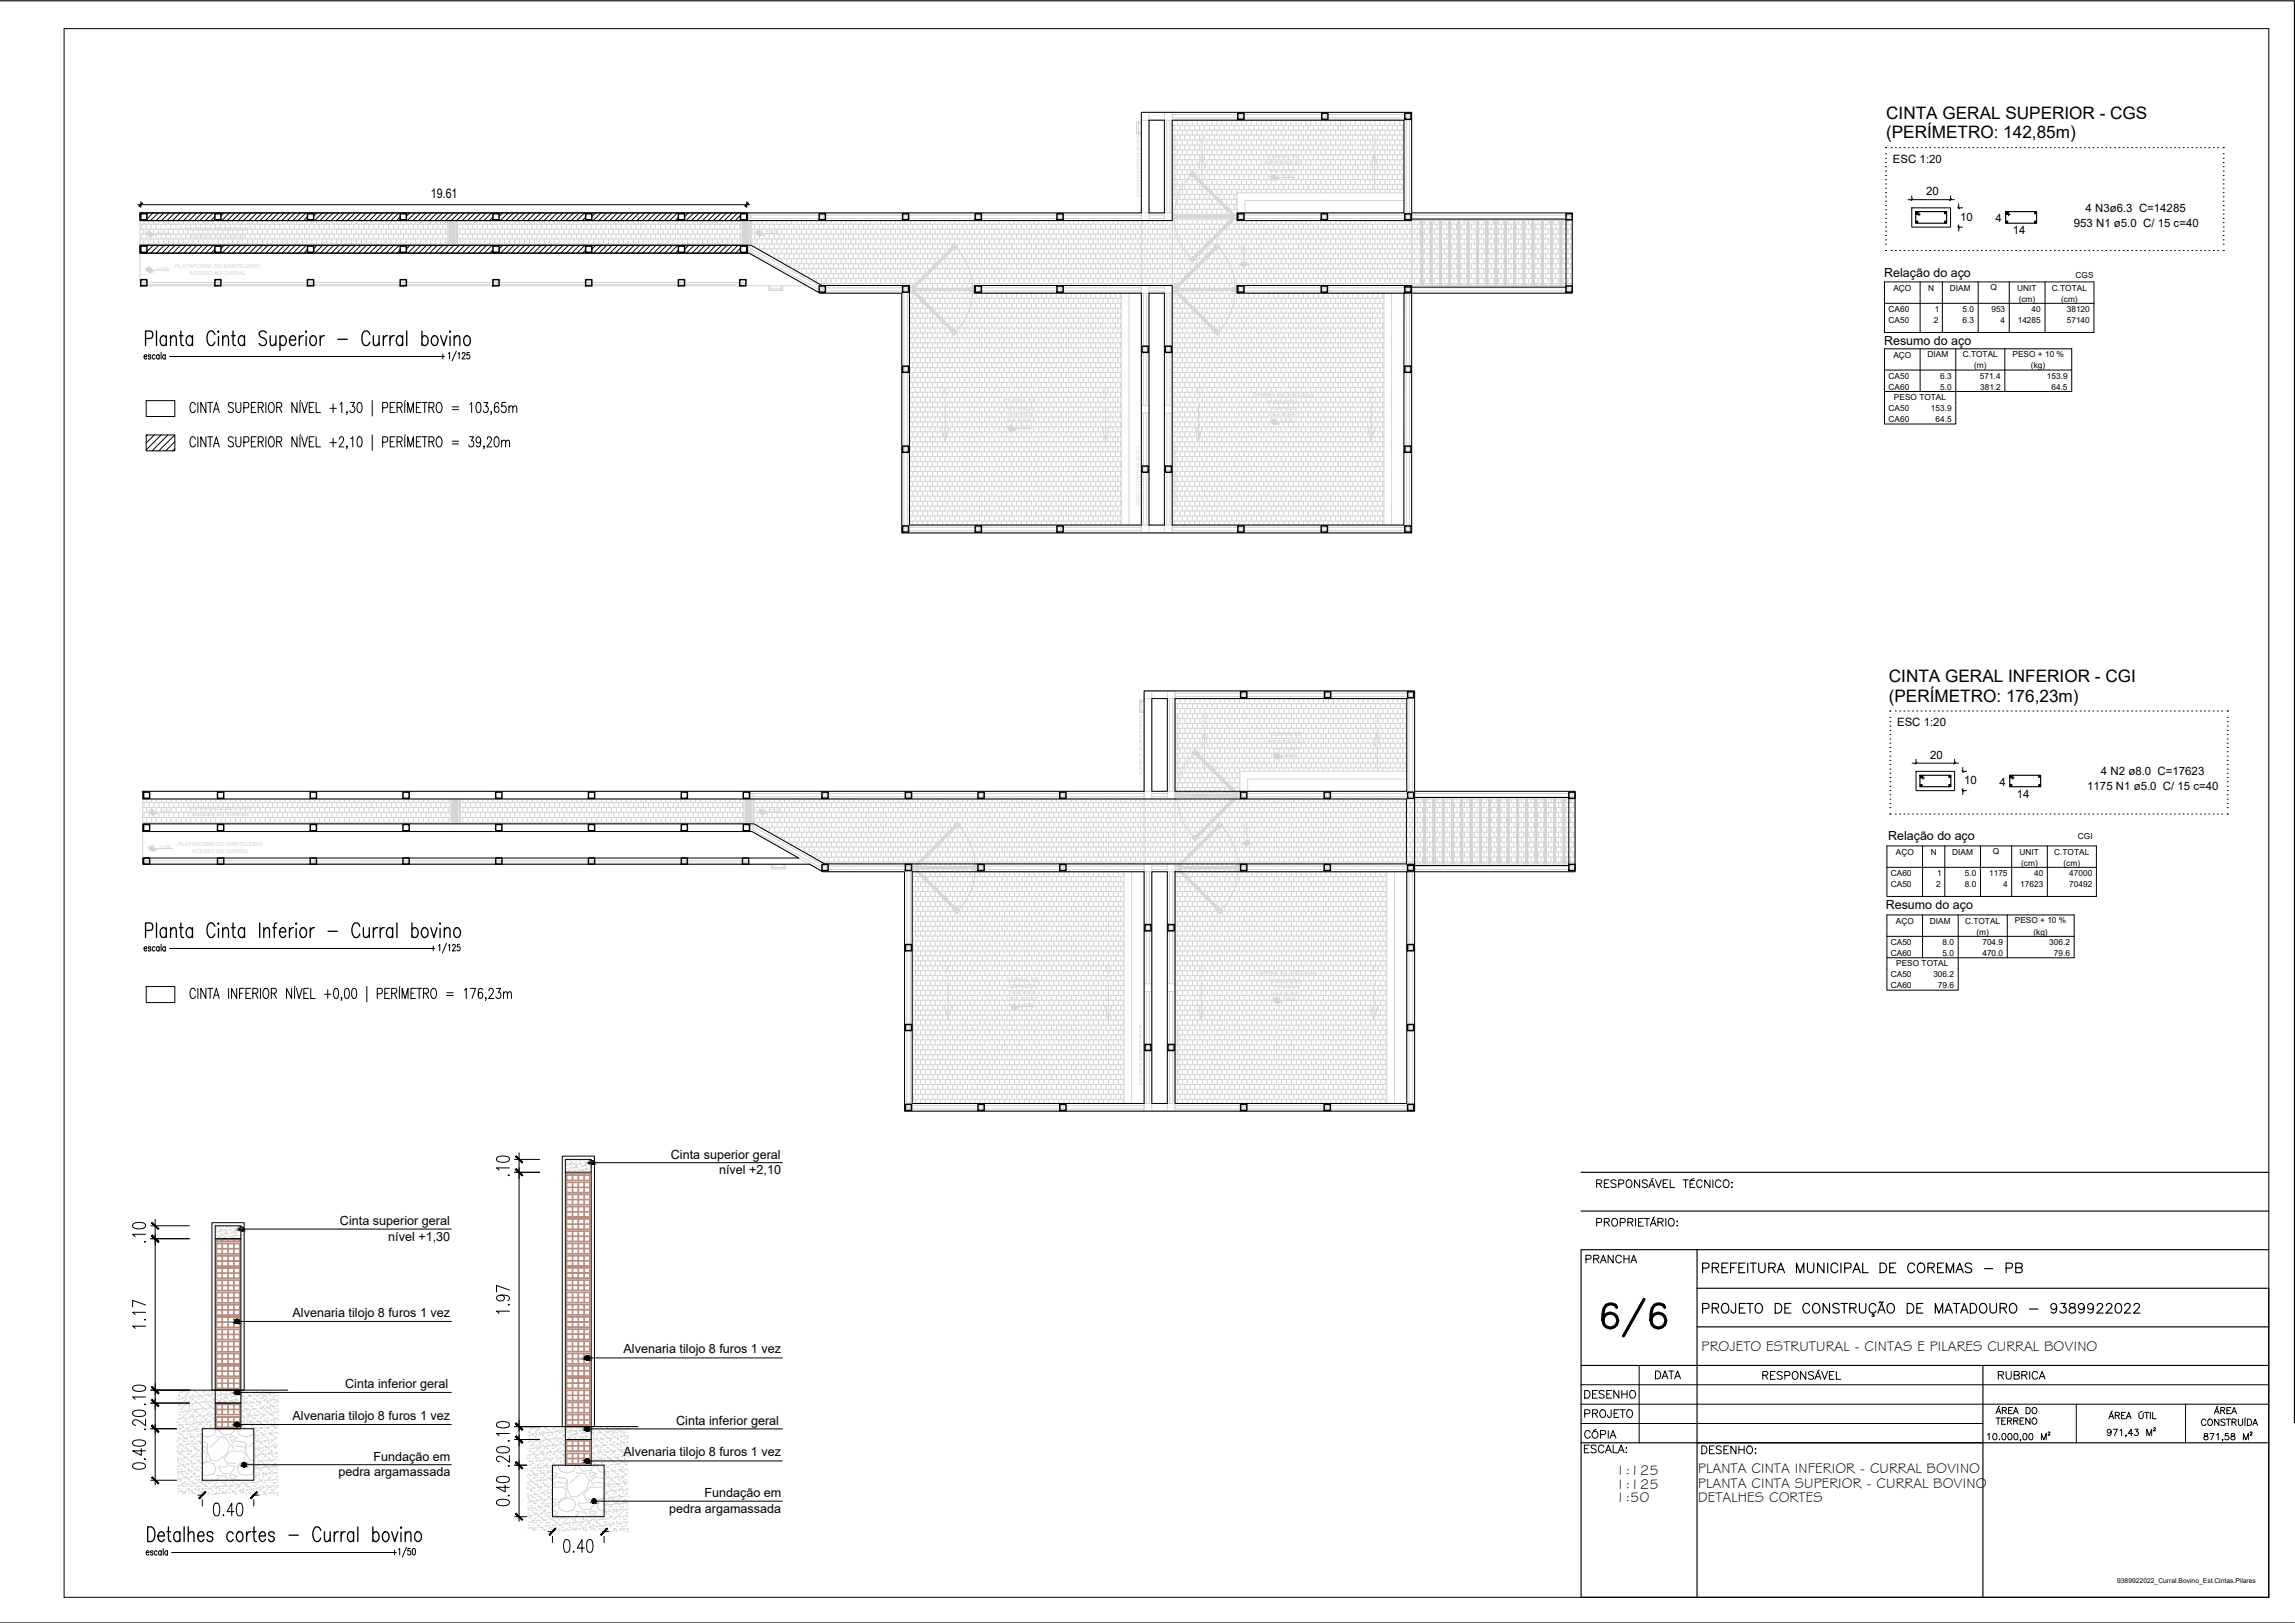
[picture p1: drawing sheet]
<svg xmlns="http://www.w3.org/2000/svg" width="594mm" height="420mm" viewBox="0 0 594 420" stroke-linecap="round" stroke-linejoin="round" font-family="sans-serif">
<defs><g id="words">
<text font-size="14.6" x="413.8" y="347.1">6/6</text>
<text font-size="5.7" x="439.6" y="330.6">PREFEITURA MUNICIPAL DE COREMAS - PB</text>
<g font-size="5.3">
<text x="516.1" y="358.4">RUBRICA</text>
<text x="408.9" y="368.3">PROJETO</text>
</g>
<g font-size="4.9">
<text x="409.2" y="328.1">PRANCHA</text>
<text x="427.2" y="358.1">DATA</text>
<text x="408.9" y="363">DESENHO</text>
<text x="439.2" y="377.5">DESENHO:</text>
</g>
<g font-size="4.4">
<text x="488.2" y="35.8">(PERÍMETRO: 142,85m)</text>
<text x="488.3" y="30.7">CINTA GERAL SUPERIOR - CGS</text>
<text x="488.9" y="176.6">CINTA GERAL INFERIOR - CGI</text>
<text x="488.9" y="181.7">(PERÍMETRO: 176,23m)</text>
</g>
<g font-size="3.7">
<text x="440.5" y="349.7">PROJETO ESTRUTURAL - CINTAS E PILARES CURRAL BOVINO</text>
<text x="418.3" y="381.8">1:125</text>
<text x="439.6" y="381.3">PLANTA CINTA INFERIOR - CURRAL BOVINO</text>
<text x="418.3" y="385.5">1:125</text>
<text x="418.3" y="389">1:50</text>
<text x="439.5" y="388.8">DETALHES CORTES</text>
<text x="439.6" y="385.3">PLANTA CINTA SUPERIOR - CURRAL BOVINO</text>
</g>
<text font-size="3.4" x="111.5" y="51.4">19.61</text>
<g font-size="3.3">
<text x="173.7" y="299.9">Cinta superior geral</text>
<text x="186.1" y="303.8">nível +2,10</text>
<text x="88" y="317.2">Cinta superior geral</text>
<text x="100.5" y="321.4">nível +1,30</text>
<text x="75.7" y="340.9">Alvenaria tilojo 8 furos 1 vez</text>
<text x="161.4" y="350.3">Alvenaria tilojo 8 furos 1 vez</text>
<text x="89.4" y="359.4">Cinta inferior geral</text>
<text x="75.7" y="367.5">Alvenaria tilojo 8 furos 1 vez</text>
<text x="175" y="368.8">Cinta inferior geral</text>
<text x="161.4" y="377">Alvenaria tilojo 8 furos 1 vez</text>
<text x="87.6" y="382.1">pedra argamassada</text>
<text x="96.6" y="378.2">Fundação em</text>
<text x="182.3" y="387.6">Fundação em</text>
<text x="173.2" y="391.6">pedra argamassada</text>
</g>
<g font-size="3.2">
<text x="487.8" y="71.8">Relação do aço</text>
<text x="487.7" y="89.2">Resumo do aço</text>
<text x="488.8" y="217.4">Relação do aço</text>
<text x="488.1" y="235.2">Resumo do aço</text>
</g>
<g font-size="3">
<text x="490" y="42.1">ESC 1:20</text>
<text x="498.6" y="50.6">20</text>
<text x="507.4" y="57.1">10</text>
<text x="516.6" y="57.5">4</text>
<text x="536.8" y="58.7">953 N1 ø5.0 C/ 15 c=40</text>
<text x="539.9" y="54.8">4 N3ø6.3 C=14285</text>
<text x="521" y="60.6">14</text>
<text x="491.1" y="188">ESC 1:20</text>
<text x="499.7" y="196.5">20</text>
<text x="508.5" y="203">10</text>
<text x="517.6" y="203.4">4</text>
<text x="543.9" y="200.7">4 N2 ø8.0 C=17623</text>
<text x="522.1" y="206.5">14</text>
<text x="540.3" y="204.6">1175 N1 ø5.0 C/ 15 c=40</text>
</g>
<g font-size="2.2">
<text x="537.3" y="71.9">CGS</text>
<text x="490.1" y="75.3">AÇO</text>
<text x="499.2" y="75.3">N</text>
<text x="504.7" y="75.3">DIAM</text>
<text x="515.2" y="75.1">Q</text>
<text x="522.2" y="75.2">UNIT</text>
<text x="531.2" y="75.2">C.TOTAL</text>
<text x="488.9" y="80.8">CA60</text>
<text x="488.9" y="83.5">CA50</text>
<text x="500.6" y="83.6">2</text>
<text x="500.8" y="80.8">1</text>
<text x="508" y="80.8">5.0</text>
<text x="508" y="83.5">6.3</text>
<text x="515.5" y="80.8">953</text>
<text x="517.9" y="83.6">4</text>
<text x="522.3" y="83.5">14285</text>
<text x="522.6" y="78.1">(cm)</text>
<text x="525.9" y="80.8">40</text>
<text x="533.5" y="78.1">(cm)</text>
<text x="535" y="80.8">38120</text>
<text x="535" y="83.5">57140</text>
<text x="490.1" y="92.6">AÇO</text>
<text x="499" y="92.5">DIAM</text>
<text x="508.1" y="92.5">C.TOTAL</text>
<text x="511" y="95.4">(m)</text>
<text x="521" y="92.5">PESO + 10 %</text>
<text x="525.7" y="95.4">(kg)</text>
<text x="488.9" y="98">CA50</text>
<text x="488.9" y="100.8">CA60</text>
<text x="502.2" y="98">6.3</text>
<text x="502.2" y="100.8">5.0</text>
<text x="512.5" y="98">571.4</text>
<text x="512.6" y="100.8">381.2</text>
<text x="529.8" y="98">153.9</text>
<text x="531" y="100.8">64.5</text>
<text x="488.9" y="106.5">CA50</text>
<text x="490.3" y="103.6">PESO TOTAL</text>
<text x="499.8" y="106.5">153.9</text>
<text x="488.9" y="109.2">CA60</text>
<text x="501" y="109.2">64.5</text>
<text x="490.8" y="221.3">AÇO</text>
<text x="499.8" y="221.2">N</text>
<text x="505.4" y="221.2">DIAM</text>
<text x="515.9" y="221.1">Q</text>
<text x="522.8" y="221.2">UNIT</text>
<text x="531.7" y="221.2">C.TOTAL</text>
<text x="537.9" y="217.3">CGI</text>
<text x="489.5" y="226.8">CA60</text>
<text x="501.5" y="226.8">1</text>
<text x="508.6" y="226.8">5.0</text>
<text x="514.9" y="226.8">1175</text>
<text x="523.2" y="224.1">(cm)</text>
<text x="526.5" y="226.8">40</text>
<text x="534.2" y="224.1">(cm)</text>
<text x="535.6" y="226.8">47000</text>
<text x="489.5" y="229.5">CA50</text>
<text x="501.2" y="229.6">2</text>
<text x="508.6" y="229.5">8.0</text>
<text x="518.5" y="229.6">4</text>
<text x="522.9" y="229.5">17623</text>
<text x="535.6" y="229.5">70492</text>
<text x="490.8" y="239.2">AÇO</text>
<text x="499.6" y="239.1">DIAM</text>
<text x="508.7" y="239.1">C.TOTAL</text>
<text x="521.5" y="239.1">PESO + 10 %</text>
<text x="489.5" y="244.6">CA50</text>
<text x="502.8" y="244.6">8.0</text>
<text x="511.6" y="241.9">(m)</text>
<text x="513.2" y="244.6">704.9</text>
<text x="526.4" y="241.9">(kg)</text>
<text x="530.5" y="244.6">306.2</text>
<text x="489.5" y="247.4">CA60</text>
<text x="490.9" y="250.2">PESO TOTAL</text>
<text x="502.8" y="247.4">5.0</text>
<text x="513.2" y="247.4">470.0</text>
<text x="531.7" y="247.4">79.6</text>
<text x="489.5" y="253">CA50</text>
<text x="489.5" y="255.8">CA60</text>
<text x="500.5" y="253">306.2</text>
<text x="501.6" y="255.8">79.6</text>
</g>
<text font-size="1.7" x="548" y="409.7">9389922022_Curral.Bovino_Est.Cintas.Pilares</text>
<g font-size="1.5" fill="#d4d4d4">
<text x="311.6" y="39.4" transform="rotate(-90 311.6 39.4)">i = 2%</text>
<text x="356.3" y="39.4" transform="rotate(-90 356.3 39.4)">i = 2%</text>
<text x="245.2" y="104.3" transform="rotate(-90 245.2 104.3)">i = 2%</text>
<text x="286.7" y="104.3" transform="rotate(-90 286.7 104.3)">i = 2%</text>
<text x="310.8" y="104.3" transform="rotate(-90 310.8 104.3)">i = 2%</text>
<text x="355.5" y="104.3" transform="rotate(-90 355.5 104.3)">i = 2%</text>
<text x="312.4" y="189.1" transform="rotate(-90 312.4 189.1)">i = 2%</text>
<text x="357" y="189.1" transform="rotate(-90 357 189.1)">i = 2%</text>
<text x="245.9" y="254" transform="rotate(-90 245.9 254)">i = 2%</text>
<text x="287.4" y="254" transform="rotate(-90 287.4 254)">i = 2%</text>
<text x="311.5" y="254" transform="rotate(-90 311.5 254)">i = 2%</text>
<text x="356.2" y="254" transform="rotate(-90 356.2 254)">i = 2%</text>
</g>
<g font-size="1.4" fill="#d4d4d4">
<text x="328.1" y="40.9">CURRAL DE</text>
<text x="327.2" y="42.8">OBSERVAÇÃO</text>
<text x="48.3" y="59.9">ENTRADA DE BOVINOS</text>
<text x="49" y="61.6">ACESSO AO CURRAL</text>
<text x="260" y="104.4">CURRAL DE</text>
<text x="260.6" y="106.1">MATANÇA</text>
<text x="324.3" y="102.7">CURRAL DE CHEGADA</text>
<text x="328.1" y="104.6">E SELEÇÃO</text>
<text x="328.8" y="190.6">CURRAL DE</text>
<text x="327.9" y="192.5">OBSERVAÇÃO</text>
<text x="49" y="209.6">ENTRADA DE BOVINOS</text>
<text x="49.7" y="211.3">ACESSO AO CURRAL</text>
<text x="260.7" y="254.2">CURRAL DE</text>
<text x="261.3" y="255.9">MATANÇA</text>
<text x="325" y="252.5">CURRAL DE CHEGADA</text>
<text x="328.8" y="254.4">E SELEÇÃO</text>
</g>
<g font-size="1.1" fill="#d4d4d4">
<text x="328.6" y="44.4">Área: 22.50m²</text>
<text x="331.8" y="45.8">+0.00</text>
<text x="294.9" y="50.9" transform="rotate(-90 294.9 50.9)">projeção de plataforma elevada</text>
<text x="304.5" y="50.9" transform="rotate(-90 304.5 50.9)">projeção de plataforma elevada</text>
<text x="40.7" y="60.5">+0.00</text>
<text x="198.5" y="60.3">+0.00</text>
<text x="321.9" y="66.5" transform="rotate(-90 321.9 66.5)">+0.00</text>
<text x="260.8" y="107.7">15 BOVINOS</text>
<text x="328.6" y="107.8">Área: 56.25m²</text>
<text x="328.8" y="106.2">15 BOVINOS</text>
<text x="260.6" y="109.3">Área: 56.25m²</text>
<text x="263.8" y="110.8">+0.00</text>
<text x="331.8" y="109.2">+0.00</text>
<text x="294.9" y="131.1" transform="rotate(-90 294.9 131.1)">projeção de plataforma elevada</text>
<text x="304.6" y="131.1" transform="rotate(-90 304.6 131.1)">projeção de plataforma elevada</text>
<text x="329.4" y="194.2">Área: 22.50m²</text>
<text x="332.5" y="195.6">+0.00</text>
<text x="295.6" y="200.6" transform="rotate(-90 295.6 200.6)">projeção de plataforma elevada</text>
<text x="305.3" y="200.6" transform="rotate(-90 305.3 200.6)">projeção de plataforma elevada</text>
<text x="41.4" y="210.2">+0.00</text>
<text x="199.3" y="210.1">+0.00</text>
<text x="41.4" y="219.5">+1.00</text>
<text x="322.7" y="216.2" transform="rotate(-90 322.7 216.2)">+0.00</text>
<text x="261.5" y="257.3">15 BOVINOS</text>
<text x="329.4" y="257.5">Área: 56.25m²</text>
<text x="329.6" y="255.9">15 BOVINOS</text>
<text x="261.3" y="259">Área: 56.25m²</text>
<text x="264.5" y="260.5">+0.00</text>
<text x="332.5" y="258.9">+0.00</text>
<text x="295.6" y="280.8" transform="rotate(-90 295.6 280.8)">projeção de plataforma elevada</text>
<text x="305.4" y="280.8" transform="rotate(-90 305.4 280.8)">projeção de plataforma elevada</text>
</g>
</g></defs>
<!-- layer: DT-Forma -->
<path d="M494.9 53.8h10v5h-10zM496 199.7h10v5h-10z" fill="none" stroke="#000" stroke-width=".26"/>
<!-- layer: DT-Barras na forma -->
<path d="M495.9 54.8h8v3h-8zM495.9 55.5h1.1M496.7 54.8v1M519.2 54.8h8v3h-8zM519.2 55.5h1.1M519.9 54.8v1M497 200.7h8v3h-8zM497 201.4h1.1M497.8 200.7v1M520.2 200.7h8v3h-8zM520.2 201.4h1.2M521 200.7v1" fill="none" stroke="#000" stroke-width=".3"/>
<!-- layer: DT-Cotas -->
<g fill="none" stroke="#000" stroke-width=".26">
<path d="M493.9 51.7h12M494.9 50.7v1.1M504.9 50.7v1.1M506.9 53.8h1.1M506.9 58.8h1.1M507 52.8v1.2M507 58.2v1.6M495 197.6h12M496 196.6v1.1M506 196.6v1.1M508 199.7h1.1M508.1 198.7v1.2"/>
<path d="M508 204.7h1.1M508.1 204.1v1.6"/>
</g>
<!-- layer: 0 -->
<path d="M495.1 51.4l-.4 .5M505.2 51.4l-.5 .5M506.8 53.6l.5 .5M506.8 58.5l.5 .6M496.2 197.3l-.5 .5M506.2 197.3l-.5 .5M507.8 199.4l.5 .5M507.8 204.4l.5 .5M537.5 363.5v10M565.7 363.5v10" fill="none" stroke="#000" stroke-width=".26"/>
<!-- layer: DT-Pontilhado -->
<g fill="none" stroke="#000" stroke-width=".26">
<path d="M488.1 39.8h.1M488.1 38.2h.1M489.5 38.2h.1M490.6 38.2h.1M491.7 38.2h.1M492.9 38.2h.1M494 38.2h.1M495.1 38.2h.1M496.2 38.2h.1M497.3 38.2h.1M498.4 38.2h.1M499.5 38.2h.1"/>
<path d="M500.7 38.2h.1M501.8 38.2h.1M502.9 38.2h.1M504 38.2h.1M505.1 38.2h.1M506.2 38.2h.1M507.3 38.2h.1M508.4 38.2h.1M509.6 38.2h.1M510.7 38.2h.1M511.8 38.2h.1M512.9 38.2h.1"/>
<path d="M514 38.2h.1M515.1 38.2h.1M516.2 38.2h.1M517.3 38.2h.1M518.5 38.2h.1M519.6 38.2h.1M520.7 38.2h.1M521.8 38.2h.1M522.9 38.2h.1M524 38.2h.1M525.1 38.2h.1M526.2 38.2h.1"/>
<path d="M527.3 38.2h.1M528.4 38.2h.1M529.5 38.2h.1M530.7 38.2h.1M531.8 38.2h.1M532.9 38.2h.1M534 38.2h.1M535.1 38.2h.1M536.2 38.2h.1M537.3 38.2h.1M538.4 38.2h.1M539.6 38.2h.1"/>
<path d="M540.7 38.2h.1M541.8 38.2h.1M542.9 38.2h.1M544 38.2h.1M545.1 38.2h.1M546.2 38.2h.1M547.4 38.2h.1M548.5 38.2h.1M549.6 38.2h.1M550.7 38.2h.1M551.8 38.2h.1M552.9 38.2h.1"/>
<path d="M554 38.2h.1M555.1 38.2h.1M556.3 38.2h.1M557.4 38.2h.1M558.5 38.2h.1M559.6 38.2h.1M560.7 38.2h.1M561.8 38.2h.1M562.9 38.2h.1M564 38.2h.1M565.1 38.2h.1M566.3 38.2h.1"/>
<path d="M567.4 38.2h.1M568.5 38.2h.1M569.6 38.2h.1M570.7 38.2h.1M571.8 38.2h.1M572.9 38.2h.1M574 38.2h.1M575.5 39.8h.1M575.5 38.2h.1M488.1 59.9h.1M488.1 58.8h.1M488.1 57.7h.1"/>
<path d="M488.1 56.5h.1M488.1 55.4h.1M488.1 54.3h.1M488.1 53.2h.1M488.1 52.1h.1M488.1 51h.1M488.1 49.9h.1M488.1 48.7h.1M488.1 47.6h.1M488.1 46.5h.1M488.1 45.4h.1M488.1 44.3h.1"/>
<path d="M488.1 43.2h.1M488.1 42.1h.1M488.1 41h.1M575.5 59.9h.1M575.5 58.8h.1M575.5 57.7h.1M575.5 56.5h.1M575.5 55.4h.1M575.5 54.3h.1M575.5 53.2h.1M575.5 52.1h.1M575.5 51h.1"/>
<path d="M575.5 49.9h.1M575.5 48.7h.1M575.5 47.6h.1M575.5 46.5h.1M575.5 45.4h.1M575.5 44.3h.1M575.5 43.2h.1M575.5 42.1h.1M575.5 41h.1M488.1 64.9h.1M488.1 63.2h.1M488.1 62.1h.1"/>
<path d="M488.1 61h.1M489.5 64.9h.1M490.6 64.9h.1M491.7 64.9h.1M492.9 64.9h.1M494 64.9h.1M495.1 64.9h.1M496.2 64.9h.1M497.3 64.9h.1M498.4 64.9h.1M499.5 64.9h.1M500.7 64.9h.1"/>
<path d="M501.8 64.9h.1M502.9 64.9h.1M504 64.9h.1M505.1 64.9h.1M506.2 64.9h.1M507.3 64.9h.1M508.4 64.9h.1M509.6 64.9h.1M510.7 64.9h.1M511.8 64.9h.1M512.9 64.9h.1M514 64.9h.1"/>
<path d="M515.1 64.9h.1M516.2 64.9h.1M517.3 64.9h.1M518.5 64.9h.1M519.6 64.9h.1M520.7 64.9h.1M521.8 64.9h.1M522.9 64.9h.1M524 64.9h.1M525.1 64.9h.1M526.2 64.9h.1M527.3 64.9h.1"/>
<path d="M528.4 64.9h.1M529.5 64.9h.1M530.7 64.9h.1M531.8 64.9h.1M532.9 64.9h.1M534 64.9h.1M535.1 64.9h.1M536.2 64.9h.1M537.3 64.9h.1M538.4 64.9h.1M539.6 64.9h.1M540.7 64.9h.1"/>
<path d="M541.8 64.9h.1M542.9 64.9h.1M544 64.9h.1M545.1 64.9h.1M546.2 64.9h.1M547.4 64.9h.1M548.5 64.9h.1M549.6 64.9h.1M550.7 64.9h.1M551.8 64.9h.1M552.9 64.9h.1M554 64.9h.1"/>
<path d="M555.1 64.9h.1M556.3 64.9h.1M557.4 64.9h.1M558.5 64.9h.1M559.6 64.9h.1M560.7 64.9h.1M561.8 64.9h.1M562.9 64.9h.1M564 64.9h.1M565.1 64.9h.1M566.3 64.9h.1M567.4 64.9h.1"/>
<path d="M568.5 64.9h.1M569.6 64.9h.1M570.7 64.9h.1M571.8 64.9h.1M572.9 64.9h.1M574 64.9h.1M575.5 64.9h.1M575.5 63.2h.1M575.5 62.1h.1M575.5 61h.1M489.2 199.1h.1M489.2 198h.1"/>
<path d="M489.2 196.9h.1M489.2 195.7h.1M489.2 194.6h.1M489.2 193.5h.1M489.2 192.4h.1M489.2 191.3h.1M489.2 190.2h.1M489.2 189.1h.1M489.2 188h.1M489.2 186.8h.1M489.2 185.7h.1M489.2 184.1h.1"/>
<path d="M490.6 184.1h.1M491.7 184.1h.1M492.8 184.1h.1M493.9 184.1h.1M495 184.1h.1M496.2 184.1h.1M497.3 184.1h.1M498.4 184.1h.1M499.5 184.1h.1M500.6 184.1h.1M501.7 184.1h.1M502.8 184.1h.1"/>
<path d="M504 184.1h.1M505.1 184.1h.1M506.2 184.1h.1M507.3 184.1h.1M508.4 184.1h.1M509.5 184.1h.1M510.6 184.1h.1M511.7 184.1h.1M512.9 184.1h.1M514 184.1h.1M515.1 184.1h.1M516.2 184.1h.1"/>
<path d="M517.3 184.1h.1M518.4 184.1h.1M519.5 184.1h.1M520.6 184.1h.1M521.8 184.1h.1M522.9 184.1h.1M524 184.1h.1M525.1 184.1h.1M526.2 184.1h.1M527.3 184.1h.1M528.4 184.1h.1M529.5 184.1h.1"/>
<path d="M530.6 184.1h.1M531.7 184.1h.1M532.8 184.1h.1M534 184.1h.1M535.1 184.1h.1M536.2 184.1h.1M537.3 184.1h.1M538.4 184.1h.1M539.5 184.1h.1M540.6 184.1h.1M541.7 184.1h.1M542.9 184.1h.1"/>
<path d="M544 184.1h.1M545.1 184.1h.1M546.2 184.1h.1M547.3 184.1h.1M548.4 184.1h.1M549.5 184.1h.1M550.7 184.1h.1M551.8 184.1h.1M552.9 184.1h.1M554 184.1h.1M555.1 184.1h.1M556.2 184.1h.1"/>
<path d="M557.3 184.1h.1M558.4 184.1h.1M559.6 184.1h.1M560.7 184.1h.1M561.8 184.1h.1M562.9 184.1h.1M564 184.1h.1M565.1 184.1h.1M566.2 184.1h.1M567.3 184.1h.1M568.5 184.1h.1M569.6 184.1h.1"/>
<path d="M570.7 184.1h.1M571.8 184.1h.1M572.9 184.1h.1M574 184.1h.1M575.1 184.1h.1M576.5 199.1h.1M576.5 198h.1M576.5 196.9h.1M576.5 195.7h.1M576.5 194.6h.1M576.5 193.5h.1M576.5 192.4h.1"/>
<path d="M576.5 191.3h.1M576.5 190.2h.1M576.5 189.1h.1M576.5 188h.1M576.5 186.8h.1M576.5 185.7h.1M576.5 184.1h.1M489.2 210.7h.1M489.2 209.1h.1M489.2 208h.1M489.2 206.9h.1M489.2 205.7h.1"/>
<path d="M489.2 204.6h.1M489.2 203.5h.1M489.2 202.4h.1M489.2 201.3h.1M489.2 200.2h.1M490.6 210.7h.1M491.7 210.7h.1M492.8 210.7h.1M493.9 210.7h.1M495 210.7h.1M496.2 210.7h.1M497.3 210.7h.1"/>
<path d="M498.4 210.7h.1M499.5 210.7h.1M500.6 210.7h.1M501.7 210.7h.1M502.8 210.7h.1M504 210.7h.1M505.1 210.7h.1M506.2 210.7h.1M507.3 210.7h.1M508.4 210.7h.1M509.5 210.7h.1M510.6 210.7h.1"/>
<path d="M511.7 210.7h.1M512.9 210.7h.1M514 210.7h.1M515.1 210.7h.1M516.2 210.7h.1M517.3 210.7h.1M518.4 210.7h.1M519.5 210.7h.1M520.6 210.7h.1M521.8 210.7h.1M522.9 210.7h.1M524 210.7h.1"/>
<path d="M525.1 210.7h.1M526.2 210.7h.1M527.3 210.7h.1M528.4 210.7h.1M529.5 210.7h.1M530.6 210.7h.1M531.7 210.7h.1M532.8 210.7h.1M534 210.7h.1M535.1 210.7h.1M536.2 210.7h.1M537.3 210.7h.1"/>
<path d="M538.4 210.7h.1M539.5 210.7h.1M540.6 210.7h.1M541.7 210.7h.1M542.9 210.7h.1M544 210.7h.1M545.1 210.7h.1M546.2 210.7h.1M547.3 210.7h.1M548.4 210.7h.1M549.5 210.7h.1M550.7 210.7h.1"/>
<path d="M551.8 210.7h.1M552.9 210.7h.1M554 210.7h.1M555.1 210.7h.1M556.2 210.7h.1M557.3 210.7h.1M558.4 210.7h.1M559.6 210.7h.1M560.7 210.7h.1M561.8 210.7h.1M562.9 210.7h.1M564 210.7h.1"/>
<path d="M565.1 210.7h.1M566.2 210.7h.1M567.3 210.7h.1M568.5 210.7h.1M569.6 210.7h.1M570.7 210.7h.1M571.8 210.7h.1M572.9 210.7h.1M574 210.7h.1M575.1 210.7h.1M576.5 210.7h.1M576.5 209.1h.1"/>
<path d="M576.5 208h.1M576.5 206.9h.1M576.5 205.7h.1M576.5 204.6h.1M576.5 203.5h.1M576.5 202.4h.1M576.5 201.3h.1M576.5 200.2h.1"/>
</g>
<!-- layer: DT-Barras no corte -->
<g fill="none" stroke="#000" stroke-width=".26">
<path d="M495.9 54.9l.5 .5M495.9 57.2l.5 .5M496.4 54.9l-.5 .5M496.4 57.2l-.5 .5M503.3 54.9l.6 .5M503.3 57.2l.6 .5M503.9 54.9l-.6 .5M503.9 57.2l-.6 .5M519.2 54.9l.5 .5M519.2 57.2l.5 .5M519.7 54.9l-.5 .5M519.7 57.2l-.5 .5"/>
<path d="M526.6 54.9l.5 .5M526.6 57.2l.5 .5M527.1 54.9l-.5 .5M527.1 57.2l-.5 .5M497 200.7l.5 .6M497 203.1l.5 .5M497.5 200.7l-.5 .6M497.5 203.1l-.5 .5M504.4 200.7l.5 .6M504.4 203.1l.5 .5M504.9 200.7l-.5 .6M504.9 203.1l-.5 .5"/>
<path d="M520.3 200.7l.5 .6M520.3 203.1l.5 .5M520.8 200.7l-.5 .6M520.8 203.1l-.5 .5M527.7 200.7l.5 .6M527.7 203.1l.5 .5M528.2 200.7l-.5 .6M528.2 203.1l-.5 .5"/>
<circle cx="496.2" cy="55.1" r=".23"/>
<circle cx="496.2" cy="57.5" r=".23"/>
<circle cx="503.6" cy="55.1" r=".23"/>
<circle cx="503.6" cy="57.5" r=".23"/>
<circle cx="519.5" cy="57.5" r=".23"/>
<circle cx="519.5" cy="55.1" r=".23"/>
<circle cx="526.9" cy="57.5" r=".23"/>
<circle cx="526.9" cy="55.1" r=".23"/>
<circle cx="497.3" cy="201" r=".23"/>
<circle cx="497.3" cy="203.3" r=".23"/>
<circle cx="504.7" cy="203.3" r=".23"/>
<circle cx="504.7" cy="201" r=".23"/>
<circle cx="520.6" cy="201" r=".23"/>
<circle cx="520.6" cy="203.3" r=".23"/>
<circle cx="528" cy="203.3" r=".23"/>
<circle cx="528" cy="201" r=".23"/>
</g>
<g fill="none" stroke="#000" stroke-width=".26">
<path d="M487.8 78.5v7.6h54.2v-13.1h-54.2v5.5h54.2M497 73v13.1M502.8 73v13.1M512.1 73v13.1M520.1 73v13.1M529.4 73v13.1M487.8 95.8v5.5h48.5v-11h-48.5v5.5h48.5M497 90.3v11M506.3 90.3v19.5h-18.5v-8.5M519 90.3v11M497.7 219v13.1M503.4 219v13.1"/>
<path d="M512.7 219v13.1M520.7 219v13.1M530 219v13.1M488.4 224.5v7.6h54.3v-13.1h-54.3v5.5h54.3M497.7 236.9v11M506.9 236.9v19.4h-18.5v-8.4M519.6 236.9v11M488.4 242.4v5.5h48.5v-11h-48.5v5.5h48.5"/>
</g>
<!-- layer: A-HACHU -->
<g fill="none" stroke="#bc8876" stroke-width=".26">
<path d="M146.6 318.6h6.2v2.9h-6.2zM146.6 315.5h6.2v2.8h-6.2zM146.6 312.3h6.2v2.8h-6.2zM146.6 309.1h6.2v2.9h-6.2zM146.6 306h6.2v2.8h-6.2zM146.6 303.7h6.2v1.9h-6.2zM146.8 318.8h1.3v1.2h-1.3zM146.8 315.6h1.3v1.2h-1.3zM146.8 317h1.3v1.1h-1.3zM146.8 312.5h1.3v1.1h-1.3zM146.8 313.8h1.3v1.2h-1.3zM146.8 309.3h1.3v1.2h-1.3z"/>
<path d="M146.8 310.6h1.3v1.2h-1.3zM146.8 306.2h1.3v1.1h-1.3zM146.8 307.5h1.3v1.2h-1.3zM146.8 303.8h1.3v.3h-1.3zM146.8 304.3h1.3v1.2h-1.3zM148.3 303.8h1.3v.3h-1.3zM148.3 304.3h1.3v1.2h-1.3zM148.3 306.2h1.3v1.1h-1.3zM148.3 307.5h1.3v1.2h-1.3zM148.3 309.3h1.3v1.2h-1.3zM148.3 310.6h1.3v1.2h-1.3zM148.3 312.5h1.3v1.1h-1.3z"/>
<path d="M148.3 313.8h1.3v1.2h-1.3zM148.3 315.6h1.3v1.2h-1.3zM148.3 317h1.3v1.1h-1.3zM148.3 318.8h1.3v1.2h-1.3zM149.8 303.8h1.3v.3h-1.3zM149.8 304.3h1.3v1.2h-1.3zM149.8 306.2h1.3v1.1h-1.3zM149.8 307.5h1.3v1.2h-1.3zM149.8 309.3h1.3v1.2h-1.3zM149.8 310.6h1.3v1.2h-1.3zM149.8 312.5h1.3v1.1h-1.3zM149.8 313.8h1.3v1.2h-1.3z"/>
<path d="M149.8 315.6h1.3v1.2h-1.3zM149.8 317h1.3v1.1h-1.3zM149.8 318.8h1.3v1.2h-1.3zM151.3 318.8h1.3v1.2h-1.3zM151.3 317h1.3v1.1h-1.3zM151.3 315.6h1.3v1.2h-1.3zM151.3 313.8h1.3v1.2h-1.3zM151.3 312.5h1.3v1.1h-1.3zM151.3 310.6h1.3v1.2h-1.3zM151.3 309.3h1.3v1.2h-1.3zM151.3 307.5h1.3v1.2h-1.3zM151.3 306.2h1.3v1.1h-1.3z"/>
<path d="M151.3 304.3h1.3v1.2h-1.3zM151.3 303.8h1.3v.3h-1.3zM56 337.7h6.1v2.8h-6.1zM56 334.5h6.1v2.9h-6.1zM56 331.3h6.1v2.9h-6.1zM56 328.2h6.1v2.8h-6.1zM56 325h6.1v2.9h-6.1zM56 321.9h6.1v2.8h-6.1zM56 320.8h6.1v.7h-6.1zM56.1 337.9h1.3v1.1h-1.3zM56.1 339.2h1.3v1.2h-1.3zM56.1 334.7h1.3v1.2h-1.3z"/>
<path d="M56.1 336h1.3v1.2h-1.3zM56.1 331.5h1.3v1.2h-1.3zM56.1 332.9h1.3v1.1h-1.3zM56.1 328.3h1.3v1.2h-1.3zM56.1 329.7h1.3v1.1h-1.3zM56.1 325.2h1.3v1.1h-1.3zM56.1 326.5h1.3v1.2h-1.3zM56.1 322h1.3v1.2h-1.3zM56.1 323.3h1.3v1.2h-1.3zM56.1 321h1.3v.4h-1.3zM57.6 321h1.4v.4h-1.4zM57.6 322h1.4v1.2h-1.4z"/>
<path d="M57.6 323.3h1.4v1.2h-1.4zM57.6 325.2h1.4v1.1h-1.4zM57.6 326.5h1.4v1.2h-1.4zM57.6 328.3h1.4v1.2h-1.4zM57.6 329.7h1.4v1.1h-1.4zM57.6 331.5h1.4v1.2h-1.4zM57.6 332.9h1.4v1.1h-1.4zM57.6 334.7h1.4v1.2h-1.4zM57.6 336h1.4v1.2h-1.4zM57.6 337.9h1.4v1.1h-1.4zM57.6 339.2h1.4v1.2h-1.4zM59.1 321h1.4v.4h-1.4z"/>
<path d="M59.1 322h1.4v1.2h-1.4zM59.1 323.3h1.4v1.2h-1.4zM59.1 325.2h1.4v1.1h-1.4zM59.1 326.5h1.4v1.2h-1.4zM59.1 328.3h1.4v1.2h-1.4zM59.1 329.7h1.4v1.1h-1.4zM59.1 331.5h1.4v1.2h-1.4zM59.1 332.9h1.4v1.1h-1.4zM59.1 334.7h1.4v1.2h-1.4zM59.1 336h1.4v1.2h-1.4zM59.1 337.9h1.4v1.1h-1.4zM59.1 339.2h1.4v1.2h-1.4z"/>
<path d="M60.6 339.2h1.4v1.2h-1.4zM60.6 337.9h1.4v1.1h-1.4zM60.6 336h1.4v1.2h-1.4zM60.6 334.7h1.4v1.2h-1.4zM60.6 332.9h1.4v1.1h-1.4zM60.6 331.5h1.4v1.2h-1.4zM60.6 329.7h1.4v1.1h-1.4zM60.6 328.3h1.4v1.2h-1.4zM60.6 326.5h1.4v1.2h-1.4zM60.6 325.2h1.4v1.1h-1.4zM60.6 323.3h1.4v1.2h-1.4zM60.6 322h1.4v1.2h-1.4z"/>
<path d="M60.6 321h1.4v.4h-1.4zM146.6 337.7h6.2v2.8h-6.2zM146.6 334.5h6.2v2.8h-6.2zM146.6 331.3h6.2v2.8h-6.2zM146.6 328.1h6.2v2.9h-6.2zM146.6 325h6.2v2.8h-6.2zM146.6 321.8h6.2v2.9h-6.2zM146.8 337.8h1.3v1.2h-1.3zM146.8 339.1h1.3v1.2h-1.3zM146.8 334.6h1.3v1.2h-1.3zM146.8 336h1.3v1.1h-1.3zM146.8 331.5h1.3v1.2h-1.3z"/>
<path d="M146.8 332.8h1.3v1.2h-1.3zM146.8 328.3h1.3v1.2h-1.3zM146.8 329.6h1.3v1.2h-1.3zM146.8 325.2h1.3v1.1h-1.3zM146.8 326.5h1.3v1.2h-1.3zM146.8 322h1.3v1.1h-1.3zM146.8 323.3h1.3v1.2h-1.3zM146.8 320.1h1.3v1.2h-1.3zM148.3 339.1h1.3v1.2h-1.3zM148.3 336h1.3v1.1h-1.3zM148.3 332.8h1.3v1.2h-1.3zM148.3 329.6h1.3v1.2h-1.3z"/>
<path d="M148.3 325.2h1.3v1.1h-1.3zM148.3 322h1.3v1.1h-1.3zM148.3 323.3h1.3v1.2h-1.3zM148.3 320.1h1.3v1.2h-1.3zM148.3 326.5h1.3v1.2h-1.3zM148.3 328.3h1.3v1.2h-1.3zM148.3 331.5h1.3v1.2h-1.3zM148.3 334.6h1.3v1.2h-1.3zM148.3 337.8h1.3v1.2h-1.3zM149.8 339.1h1.3v1.2h-1.3zM149.8 336h1.3v1.1h-1.3zM149.8 332.8h1.3v1.2h-1.3z"/>
<path d="M149.8 329.6h1.3v1.2h-1.3zM149.8 325.2h1.3v1.1h-1.3zM149.8 322h1.3v1.1h-1.3zM149.8 323.3h1.3v1.2h-1.3zM149.8 320.1h1.3v1.2h-1.3zM149.8 326.5h1.3v1.2h-1.3zM149.8 328.3h1.3v1.2h-1.3zM149.8 331.5h1.3v1.2h-1.3zM149.8 334.6h1.3v1.2h-1.3zM149.8 337.8h1.3v1.2h-1.3zM151.3 339.1h1.3v1.2h-1.3zM151.3 337.8h1.3v1.2h-1.3z"/>
<path d="M151.3 336h1.3v1.1h-1.3zM151.3 334.6h1.3v1.2h-1.3zM151.3 332.8h1.3v1.2h-1.3zM151.3 331.5h1.3v1.2h-1.3zM151.3 329.6h1.3v1.2h-1.3zM151.3 328.3h1.3v1.2h-1.3zM151.3 326.5h1.3v1.2h-1.3zM151.3 325.2h1.3v1.1h-1.3zM151.3 323.3h1.3v1.2h-1.3zM151.3 322h1.3v1.1h-1.3zM151.3 320.1h1.3v1.2h-1.3zM56 356.7h6.1v2.8h-6.1z"/>
<path d="M56 353.5h6.1v2.9h-6.1zM56 350.4h6.1v2.8h-6.1zM56 347.2h6.1v2.8h-6.1zM56 344h6.1v2.9h-6.1zM56 340.9h6.1v2.8h-6.1zM56.1 356.9h1.3v1.2h-1.3zM56.1 358.2h1.3v1.2h-1.3zM56.1 353.7h1.3v1.2h-1.3zM56.1 355h1.3v1.2h-1.3zM56.1 350.5h1.3v1.2h-1.3zM56.1 351.9h1.3v1.1h-1.3zM56.1 347.3h1.3v1.2h-1.3z"/>
<path d="M56.1 348.7h1.3v1.2h-1.3zM56.1 344.2h1.3v1.2h-1.3zM56.1 345.5h1.3v1.2h-1.3zM56.1 341h1.3v1.2h-1.3zM56.1 342.3h1.3v1.2h-1.3zM57.6 341h1.4v1.2h-1.4zM57.6 342.3h1.4v1.2h-1.4zM57.6 344.2h1.4v1.2h-1.4zM57.6 345.5h1.4v1.2h-1.4zM57.6 347.3h1.4v1.2h-1.4zM57.6 348.7h1.4v1.2h-1.4zM57.6 350.5h1.4v1.2h-1.4z"/>
<path d="M57.6 351.9h1.4v1.1h-1.4zM57.6 353.7h1.4v1.2h-1.4zM57.6 355h1.4v1.2h-1.4zM57.6 356.9h1.4v1.2h-1.4zM57.6 358.2h1.4v1.2h-1.4zM59.1 341h1.4v1.2h-1.4zM59.1 342.3h1.4v1.2h-1.4zM59.1 344.2h1.4v1.2h-1.4zM59.1 345.5h1.4v1.2h-1.4zM59.1 347.3h1.4v1.2h-1.4zM59.1 348.7h1.4v1.2h-1.4zM59.1 350.5h1.4v1.2h-1.4z"/>
<path d="M59.1 351.9h1.4v1.1h-1.4zM59.1 353.7h1.4v1.2h-1.4zM59.1 355h1.4v1.2h-1.4zM59.1 356.9h1.4v1.2h-1.4zM59.1 358.2h1.4v1.2h-1.4zM60.6 358.2h1.4v1.2h-1.4zM60.6 356.9h1.4v1.2h-1.4zM60.6 355h1.4v1.2h-1.4zM60.6 353.7h1.4v1.2h-1.4zM60.6 351.9h1.4v1.1h-1.4zM60.6 350.5h1.4v1.2h-1.4zM60.6 348.7h1.4v1.2h-1.4z"/>
<path d="M60.6 347.3h1.4v1.2h-1.4zM60.6 345.5h1.4v1.2h-1.4zM60.6 344.2h1.4v1.2h-1.4zM60.6 342.3h1.4v1.2h-1.4zM60.6 341h1.4v1.2h-1.4zM146.6 359.8h6.2v2.9h-6.2zM146.6 356.7h6.2v2.8h-6.2zM146.6 353.5h6.2v2.8h-6.2zM146.6 350.3h6.2v2.8h-6.2zM146.6 347.1h6.2v2.9h-6.2zM146.6 344h6.2v2.8h-6.2zM146.6 340.8h6.2v2.9h-6.2z"/>
<path d="M146.8 356.8h1.3v1.2h-1.3zM146.8 358.1h1.3v1.2h-1.3zM146.8 353.7h1.3v1.1h-1.3zM146.8 355h1.3v1.2h-1.3zM146.8 350.5h1.3v1.2h-1.3zM146.8 351.8h1.3v1.2h-1.3zM146.8 347.3h1.3v1.2h-1.3zM146.8 348.7h1.3v1.1h-1.3zM146.8 344.1h1.3v1.2h-1.3zM146.8 345.5h1.3v1.2h-1.3zM146.8 341h1.3v1.1h-1.3zM146.8 342.3h1.3v1.2h-1.3z"/>
<path d="M148.3 353.7h1.3v1.1h-1.3zM148.3 350.5h1.3v1.2h-1.3zM148.3 351.8h1.3v1.2h-1.3zM148.3 347.3h1.3v1.2h-1.3zM148.3 348.7h1.3v1.1h-1.3zM148.3 345.5h1.3v1.2h-1.3zM148.3 342.3h1.3v1.2h-1.3zM148.3 341h1.3v1.1h-1.3zM148.3 344.1h1.3v1.2h-1.3zM148.3 355h1.3v1.2h-1.3zM148.3 356.8h1.3v1.2h-1.3zM148.3 358.1h1.3v1.2h-1.3z"/>
<path d="M149.8 353.7h1.3v1.1h-1.3zM149.8 350.5h1.3v1.2h-1.3zM149.8 351.8h1.3v1.2h-1.3zM149.8 347.3h1.3v1.2h-1.3zM149.8 348.7h1.3v1.1h-1.3zM149.8 345.5h1.3v1.2h-1.3zM149.8 342.3h1.3v1.2h-1.3zM149.8 341h1.3v1.1h-1.3zM149.8 344.1h1.3v1.2h-1.3zM149.8 355h1.3v1.2h-1.3zM149.8 356.8h1.3v1.2h-1.3zM149.8 358.1h1.3v1.2h-1.3z"/>
<path d="M151.3 358.1h1.3v1.2h-1.3zM151.3 356.8h1.3v1.2h-1.3zM151.3 355h1.3v1.2h-1.3zM151.3 353.7h1.3v1.1h-1.3zM151.3 351.8h1.3v1.2h-1.3zM151.3 350.5h1.3v1.2h-1.3zM151.3 348.7h1.3v1.1h-1.3zM151.3 347.3h1.3v1.2h-1.3zM151.3 345.5h1.3v1.2h-1.3zM151.3 344.1h1.3v1.2h-1.3zM151.3 342.3h1.3v1.2h-1.3zM151.3 341h1.3v1.1h-1.3z"/>
<path d="M56 366.7h6.1v2.9h-6.1zM56 363.5h6.1v2.8h-6.1zM56.1 366.9h1.3v1.1h-1.3zM56.1 368.2h1.3v1.2h-1.3zM56.1 363.6h1.3v1.2h-1.3zM56.1 365h1.3v1.1h-1.3zM57.6 366.9h1.4v1.1h-1.4zM57.6 368.2h1.4v1.2h-1.4zM57.6 363.6h1.4v1.2h-1.4zM57.6 365h1.4v1.1h-1.4zM59.1 366.9h1.4v1.1h-1.4zM59.1 368.2h1.4v1.2h-1.4z"/>
<path d="M59.1 363.6h1.4v1.2h-1.4zM59.1 365h1.4v1.1h-1.4zM60.6 368.2h1.4v1.2h-1.4zM60.6 366.9h1.4v1.1h-1.4zM60.6 365h1.4v1.1h-1.4zM60.6 363.6h1.4v1.2h-1.4zM146.6 376.2h6.2v2.8h-6.2zM146.6 372.9h6.2v2.9h-6.2zM146.6 366.1h6.2v2.9h-6.2zM146.6 363h6.2v2.8h-6.2zM146.8 376.3h1.3v1.2h-1.3zM146.8 377.7h1.3v1.1h-1.3z"/>
<path d="M146.8 373.1h1.3v1.1h-1.3zM146.8 374.4h1.3v1.2h-1.3zM146.8 366.3h1.3v1.2h-1.3zM146.8 367.7h1.3v1.1h-1.3zM146.8 363.1h1.3v1.2h-1.3zM146.8 364.5h1.3v1.1h-1.3zM146.8 360h1.3v1.1h-1.3zM146.8 361.3h1.3v1.2h-1.3zM148.3 376.3h1.3v1.2h-1.3zM148.3 377.7h1.3v1.1h-1.3zM148.3 360h1.3v1.1h-1.3zM148.3 361.3h1.3v1.2h-1.3z"/>
<path d="M148.3 363.1h1.3v1.2h-1.3zM148.3 364.5h1.3v1.1h-1.3zM148.3 366.3h1.3v1.2h-1.3zM148.3 367.7h1.3v1.1h-1.3zM148.3 373.1h1.3v1.1h-1.3zM148.3 374.4h1.3v1.2h-1.3zM149.8 376.3h1.3v1.2h-1.3zM149.8 377.7h1.3v1.1h-1.3zM149.8 360h1.3v1.1h-1.3zM149.8 361.3h1.3v1.2h-1.3zM149.8 363.1h1.3v1.2h-1.3zM149.8 364.5h1.3v1.1h-1.3z"/>
<path d="M149.8 366.3h1.3v1.2h-1.3zM149.8 367.7h1.3v1.1h-1.3zM149.8 373.1h1.3v1.1h-1.3zM149.8 374.4h1.3v1.2h-1.3zM151.3 377.7h1.3v1.1h-1.3zM151.3 376.3h1.3v1.2h-1.3zM151.3 374.4h1.3v1.2h-1.3zM151.3 373.1h1.3v1.1h-1.3zM151.3 367.7h1.3v1.1h-1.3zM151.3 366.3h1.3v1.2h-1.3zM151.3 364.5h1.3v1.1h-1.3zM151.3 363.1h1.3v1.2h-1.3z"/>
<path d="M151.3 361.3h1.3v1.2h-1.3zM151.3 360h1.3v1.1h-1.3z"/>
</g>
<!-- layer: A-PISOS -->
<g fill="none" stroke="#d4d4d4" stroke-width=".26">
<path d="M49.3 360h.1M62.5 360h.1M68.5 359.9h.1M45.8 374.5h.1M45.8 362.2h.1M45.8 368h.1M45.8 373h.1M45.8 375.8h.1M45.8 370.8h.1M45.8 368.2h.1M45.9 377.1h.1M45.9 367.3h.1"/>
<path d="M45.9 376h.1M45.9 374.7h.1M45.9 377.9h.1M45.9 375.5h.1M45.9 378.4h.1M45.9 372.5h.1M45.9 373.1h.1M46 379.6h.1M46 377.7h.1M46 361.5h.1M46 365.5h.1M46 378h.1"/>
<path d="M46.1 363.9h.1M46.1 372.2h.1M46.1 368.2h.1M46.1 369h.1M46.2 374.2h.1M46.2 378.8h.1M46.2 374.9h.1M46.2 379.3h.1M46.3 361h.1M46.3 363h.1M46.3 361.3h.1M46.3 362.3h.1"/>
<path d="M46.3 363.8h.1M46.4 364.9h.1M46.4 363.6h.1M46.4 362.1h.1M46.4 369.7h.1M46.4 366.2h.1M46.4 366.1h.1M46.4 367.2h.1M46.4 361.4h.1M46.4 367.5h.1M46.4 363.8h.1M46.4 372.4h.1"/>
<path d="M46.4 376.3h.1M46.4 371.1h.1M46.5 368.7h.1M46.5 369h.1M46.5 360.5h.1M46.5 366.4h.1M46.5 370h.1M46.5 377.6h.1M46.5 374.1h.1M46.5 376.1h.1M46.5 373.6h.1M46.6 371.3h.1"/>
<path d="M46.6 379.3h.1M46.6 363.1h.1M46.6 367.2h.1M46.6 372.6h.1M46.6 369.8h.1M46.6 378.5h.1M46.7 373.8h.1M46.7 360.3h.1M46.7 376.2h.1M46.7 375.2h.1M46.7 365.5h.1M46.7 376.5h.1"/>
<path d="M46.7 376.4h.1M46.7 370.7h.1M46.8 377.7h.1M46.8 379h.1M46.8 375.8h.1M46.8 364.7h.1M46.9 371.3h.1M46.9 378h.1M46.9 362h.1M47 363.7h.1M47 360.3h.1M47 364.4h.1"/>
<path d="M47 365.5h.1M47 368.9h.1M47 362.1h.1M47.1 360.4h.1M47.1 374.1h.1M47.1 364.8h.1M47.1 369.3h.1M47.1 366.9h.1M47.1 361.7h.1M47.1 379.3h.1M47.1 370.6h.1M47.1 368.8h.1"/>
<path d="M47.1 364.5h.1M47.2 364.2h.1M47.2 363h.1M47.2 375.8h.1M47.2 375.5h.1M47.2 371.5h.1M47.2 374.2h.1M47.2 371.8h.1M47.2 365.5h.1M47.2 369.4h.1M47.2 366.8h.1M47.2 378.2h.1"/>
<path d="M47.2 376.7h.1M47.3 368.1h.1M47.3 362h.1M47.3 379.2h.1M47.3 374.4h.1M47.3 369.4h.1M47.3 367.1h.1M47.3 366.3h.1M47.4 370.7h.1M47.4 372.3h.1M47.4 379.3h.1M47.4 371.9h.1"/>
<path d="M47.4 377.5h.1M47.4 373h.1M47.5 373.3h.1M47.5 374.5h.1M47.5 379.7h.1M47.5 375.8h.1M47.5 360.2h.1M47.6 377.1h.1M47.6 365.4h.1M47.6 363.8h.1M47.6 378.4h.1M47.6 361.9h.1"/>
<path d="M47.6 370.5h.1M47.6 366.5h.1M47.6 362.5h.1M47.6 360.1h.1M47.7 379.7h.1M47.7 367.1h.1M47.7 375.7h.1M47.7 372.3h.1M47.7 377.1h.1M47.7 373.2h.1M47.7 367.5h.1M47.7 365h.1"/>
<path d="M47.8 377.4h.1M47.8 362.7h.1M47.8 361.3h.1M47.8 379.9h.1M47.8 370h.1M47.8 372.4h.1M47.8 367.6h.1M47.9 363.6h.1M47.9 368h.1M47.9 374.9h.1M47.9 368.8h.1M47.9 377.3h.1"/>
<path d="M47.9 372.5h.1M48 374h.1M48 374.7h.1M48 379.8h.1M48 361h.1M48 362.3h.1M48 379.1h.1M48 377.4h.1M48.1 363.6h.1M48.1 361.5h.1M48.1 365.5h.1M48.1 364.8h.1"/>
<path d="M48.2 366.1h.1M48.2 361.8h.1M48.2 372.2h.1M48.2 368.2h.1M48.2 367.4h.1M48.2 367h.1M48.2 363.6h.1M48.3 368.7h.1M48.3 372.2h.1M48.3 378.8h.1M48.3 374.9h.1M48.3 360.7h.1"/>
<path d="M48.3 370h.1M48.3 377.4h.1M48.3 371.3h.1M48.3 373.9h.1M48.3 363h.1M48.3 365.6h.1M48.3 363.2h.1M48.4 372.5h.1M48.4 379.1h.1M48.4 360.8h.1M48.4 373.8h.1M48.4 360.1h.1"/>
<path d="M48.4 369.7h.1M48.4 368.1h.1M48.5 375.1h.1M48.5 370.6h.1M48.5 365.8h.1M48.5 376.4h.1M48.5 365.3h.1M48.5 376.3h.1M48.5 373h.1M48.6 377.7h.1M48.6 370.4h.1M48.6 360.5h.1"/>
<path d="M48.6 370.7h.1M48.6 375.5h.1M48.6 379h.1M48.6 375.6h.1M48.6 378h.1M48.6 363.1h.1M48.6 367.1h.1M48.7 369.8h.1M48.7 375.6h.1M48.7 373.8h.1M48.8 363.5h.1M48.8 376.5h.1"/>
<path d="M48.8 360h.1M48.8 368.7h.1M48.9 360.3h.1M48.9 365.2h.1M48.9 373.8h.1M48.9 361.6h.1M48.9 370.4h.1M48.9 364.6h.1M48.9 362.9h.1M48.9 379h.1M48.9 375.5h.1M49 364.2h.1"/>
<path d="M49 371.3h.1M49 363.8h.1M49 361.4h.1M49 365.5h.1M49 378h.1M49.1 366.7h.1M49.1 361.7h.1M49.1 366.3h.1M49.1 368h.1M49.1 366.9h.1M49.1 362.1h.1M49.1 368.7h.1"/>
<path d="M49.1 363.9h.1M49.1 369.3h.1M49.1 372.1h.1M49.1 364.8h.1M49.1 371.2h.1M49.2 370.6h.1M49.2 377.2h.1M49.2 368.8h.1M49.2 368.9h.1M49.2 373.7h.1M49.2 371.9h.1M49.2 371.5h.1"/>
<path d="M49.2 376.1h.1M49.3 373.2h.1M49.3 375.5h.1M49.3 378.6h.1M49.3 374.5h.1M49.3 378.2h.1M49.3 373.8h.1M49.4 375.8h.1M49.4 377h.1M49.4 365.1h.1M49.4 361.7h.1M49.4 366.3h.1"/>
<path d="M49.4 378.7h.1M49.4 378.3h.1M49.4 366.9h.1M49.4 370.3h.1M49.5 379.6h.1M49.5 375.5h.1M49.5 372h.1M49.5 373h.1M49.6 377.2h.1M49.6 379.7h.1M49.6 362h.1M49.7 363.4h.1"/>
<path d="M49.7 363.8h.1M49.7 361h.1M49.7 370.5h.1M49.7 366.5h.1M49.7 364.4h.1M49.7 362.3h.1M49.7 368.6h.1M49.7 366.9h.1M49.7 362.1h.1M49.8 363.6h.1M49.8 373.7h.1M49.8 377.1h.1"/>
<path d="M49.8 373.2h.1M49.8 369.4h.1M49.8 364.8h.1M49.8 378.9h.1M49.8 371.8h.1M49.9 366.1h.1M49.9 361.3h.1M49.9 379.9h.1M49.9 367h.1M49.9 374.3h.1M49.9 367.4h.1M49.9 376.8h.1"/>
<path d="M50 368.7h.1M50 361.6h.1M50 368h.1M50 371.9h.1M50 379.2h.1M50 370h.1M50 366.8h.1M50 371.3h.1M50 363.3h.1M50 374.7h.1M50 376.9h.1M50.1 372.6h.1"/>
<path d="M50.1 377.1h.1M50.1 368.5h.1M50.1 373.8h.1M50.1 373.7h.1M50.2 375.1h.1M50.2 378.8h.1M50.2 361.5h.1M50.2 365.5h.1M50.2 376.4h.1M50.2 377.7h.1M50.2 372.2h.1M50.2 368.2h.1"/>
<path d="M50.3 379h.1M50.3 365h.1M50.3 360.1h.1M50.3 370.2h.1M50.3 378.8h.1M50.3 374.8h.1M50.3 362.6h.1M50.4 375.4h.1M50.4 365h.1M50.4 360.3h.1M50.4 363h.1M50.4 367.5h.1"/>
<path d="M50.5 370h.1M50.5 369.7h.1M50.5 372.4h.1M50.5 365.2h.1M50.5 363.3h.1M50.5 374.9h.1M50.6 360.3h.1M50.6 376.3h.1M50.6 370.1h.1M50.6 361.6h.1M50.6 365h.1M50.6 368.4h.1"/>
<path d="M50.6 360.4h.1M50.6 379.9h.1M50.6 377.4h.1M50.7 362.9h.1M50.7 373.6h.1M50.7 370.2h.1M50.7 375h.1M50.7 364.2h.1M50.7 378.8h.1M50.7 363.1h.1M50.7 367.1h.1M50.8 365.5h.1"/>
<path d="M50.8 375.3h.1M50.8 379.9h.1M50.8 366.7h.1M50.8 373.8h.1M50.8 369.8h.1M50.8 368h.1M50.8 361.5h.1M50.8 376.5h.1M50.9 369.3h.1M50.9 370.6h.1M50.9 366.6h.1M51 371.9h.1"/>
<path d="M51 364.6h.1M51 360.8h.1M51 373.2h.1M51 377h.1M51 363.2h.1M51.1 374.4h.1M51.1 371.3h.1M51.1 365.7h.1M51.1 375.7h.1M51.1 378h.1M51.1 368.1h.1M51.1 377h.1"/>
<path d="M51.1 370.6h.1M51.1 363.3h.1M51.2 378.3h.1M51.2 364.9h.1M51.2 362.1h.1M51.2 373.1h.1M51.2 379.6h.1M51.2 361.4h.1M51.2 370.1h.1M51.2 364.8h.1M51.2 368.3h.1M51.3 366.6h.1"/>
<path d="M51.3 375.2h.1M51.3 368.8h.1M51.3 378h.1M51.3 375.5h.1M51.3 371.8h.1M51.3 371.5h.1M51.3 373.2h.1M51.4 377h.1M51.4 375.5h.1M51.4 378.2h.1M51.4 378.1h.1M51.5 363.1h.1"/>
<path d="M51.5 360.9h.1M51.5 368.3h.1M51.5 366.3h.1M51.6 362.2h.1M51.6 373.5h.1M51.6 373h.1M51.6 363.5h.1M51.6 378.7h.1M51.6 364.8h.1M51.6 379.7h.1M51.6 361.4h.1M51.7 366.1h.1"/>
<path d="M51.7 363.9h.1M51.7 367.4h.1M51.7 361.4h.1M51.7 363.8h.1M51.7 366.3h.1M51.8 368.6h.1M51.8 370.5h.1M51.8 366.5h.1M51.8 361.5h.1M51.8 369.9h.1M51.8 363.1h.1M51.8 366.6h.1"/>
<path d="M51.8 368.8h.1M51.9 371.2h.1M51.9 371.7h.1M51.9 368.3h.1M51.9 377.1h.1M51.9 373.2h.1M51.9 366.4h.1M51.9 372.5h.1M51.9 376.9h.1M51.9 373.4h.1M51.9 373.7h.1M51.9 376.2h.1"/>
<path d="M51.9 373.8h.1M51.9 361.3h.1M51.9 379.9h.1M51.9 371.3h.1M52 376.3h.1M52 375.1h.1M52 378.6h.1M52 377.7h.1M52 368h.1M52.1 378.9h.1M52.1 364.8h.1M52.1 374.7h.1"/>
<path d="M52.2 370h.1M52.2 375.1h.1M52.2 365.5h.1M52.2 361.5h.1M52.3 360.3h.1M52.3 372.2h.1M52.3 368.1h.1M52.3 362h.1M52.4 361.6h.1M52.4 363h.1M52.4 364.4h.1M52.4 362.9h.1"/>
<path d="M52.4 368.2h.1M52.5 364.2h.1M52.5 364.7h.1M52.5 369.4h.1M52.5 366.9h.1M52.5 365.5h.1M52.5 363h.1M52.5 364.6h.1M52.5 366.7h.1M52.6 368h.1M52.6 369.7h.1M52.6 369.5h.1"/>
<path d="M52.6 369.3h.1M52.7 361.2h.1M52.7 366.4h.1M52.7 360.4h.1M52.8 363.1h.1M52.8 367.1h.1M52.9 369.8h.1M53 364.7h.1M53 361.2h.1M53 362.6h.1M53 360.2h.1M53 369.8h.1"/>
<path d="M53 366.4h.1M53 364.6h.1M53.1 367.5h.1M53.1 365.1h.1M53.1 362.8h.1M53.2 367.7h.1M53.3 360.9h.1M53.3 362.9h.1M53.3 362.1h.1M53.3 362.2h.1M53.3 368.1h.1M53.3 364.8h.1"/>
<path d="M53.3 363.5h.1M53.3 368.8h.1M53.4 364.7h.1M53.4 366.1h.1M53.5 367.3h.1M53.5 368.6h.1M53.6 361.1h.1M53.6 362.8h.1M53.6 366.3h.1M53.6 360.8h.1M53.7 368h.1M53.7 365.7h.1"/>
<path d="M53.7 363.3h.1M53.8 360.9h.1M53.8 363.8h.1M53.8 368.2h.1M53.8 366.5h.1M53.8 365.8h.1M53.9 364.5h.1M53.9 369.7h.1M54 361.3h.1M54.1 360.3h.1M54.1 368h.1M54.1 361.5h.1"/>
<path d="M54.2 362.8h.1M54.2 368h.1M54.2 364.1h.1M54.2 364.5h.1M54.3 365.4h.1M54.3 369.7h.1M54.3 366.7h.1M54.3 365.5h.1M54.3 361.4h.1M54.4 368h.1M54.4 363.9h.1M54.4 361.4h.1"/>
<path d="M54.4 369.2h.1M54.4 368.1h.1M54.4 361h.1M54.4 366.4h.1M54.5 366.2h.1M54.5 368.8h.1M54.5 364h.1M54.6 363h.1M54.6 368.9h.1M54.7 369.7h.1M54.8 364.4h.1M54.8 361h.1"/>
<path d="M54.8 360.4h.1M54.8 369.6h.1M54.9 366.1h.1M54.9 367.1h.1M54.9 363.1h.1M54.9 360.9h.1M54.9 369.8h.1M55 362.2h.1M55 362h.1M55 363.5h.1M55.1 364.8h.1M55.1 362.7h.1"/>
<path d="M55.1 364.5h.1M55.1 366.1h.1M55.1 367.8h.1M55.1 364.6h.1M55.1 367h.1M55.1 362.2h.1M55.2 367.3h.1M55.2 369.4h.1M55.2 368.6h.1M55.2 367.1h.1M55.3 360.9h.1M55.3 362.1h.1"/>
<path d="M55.4 366.1h.1M55.4 362.6h.1M55.4 364.8h.1M55.4 368.8h.1M55.5 367.8h.1M55.7 364.3h.1M55.7 366.3h.1M55.7 360.2h.1M62.4 361.5h.1M62.4 368h.1M62.4 364h.1M62.5 366.5h.1"/>
<path d="M62.5 361.7h.1M62.6 361.7h.1M62.6 365.1h.1M62.6 368.9h.1M62.6 361.4h.1M62.6 366.6h.1M62.7 366.9h.1M62.7 365.4h.1M62.7 368.1h.1M62.8 360.2h.1M62.9 361.4h.1M62.9 363.3h.1"/>
<path d="M62.9 362.9h.1M62.9 362.7h.1M62.9 368.6h.1M62.9 364h.1M62.9 369.6h.1M63 365.3h.1M63 366.6h.1M63.1 367.9h.1M63.1 362.2h.1M63.1 369.1h.1M63.1 361.6h.1M63.1 360.4h.1"/>
<path d="M63.1 364.6h.1M63.2 366.8h.1M63.2 367.1h.1M63.2 363.1h.1M63.2 363.3h.1M63.2 369.6h.1M63.2 368.5h.1M63.2 369.8h.1M63.2 364.7h.1M63.3 369.7h.1M63.4 364.6h.1M63.5 365h.1"/>
<path d="M63.6 362.1h.1M63.7 368.8h.1M63.7 364.8h.1M63.7 360.3h.1M63.8 360.8h.1M63.8 363.3h.1M63.8 362.8h.1M63.8 362h.1M63.8 368.4h.1M63.8 365h.1M63.8 367.7h.1M63.8 365.3h.1"/>
<path d="M63.9 364.6h.1M63.9 362.9h.1M63.9 365.9h.1M64 367.2h.1M64 366.3h.1M64 367.8h.1M64 368.5h.1M64.1 369.7h.1M64.1 361.5h.1M64.1 366.6h.1M64.2 363.8h.1M64.2 366.4h.1"/>
<path d="M64.3 364.9h.1M64.4 361.4h.1M64.4 361h.1M64.4 366.6h.1M64.4 361.3h.1M64.5 365.9h.1M64.5 363.4h.1M64.5 368h.1M64.5 361.1h.1M64.6 368.4h.1M64.6 360.1h.1M64.6 366h.1"/>
<path d="M64.6 361.4h.1M64.6 363.1h.1M64.7 362.7h.1M64.7 368.3h.1M64.7 361.4h.1M64.7 363.9h.1M64.7 365.4h.1M64.8 365.2h.1M64.8 368.1h.1M64.8 366.5h.1M64.9 367.8h.1M64.9 369.1h.1"/>
<path d="M64.9 361.4h.1M64.9 362.9h.1M65 363.1h.1M65 366.5h.1M65 369.6h.1M65.1 368.3h.1M65.1 361.6h.1M65.1 364.1h.1M65.2 360.4h.1M65.2 366.5h.1M65.2 367.1h.1M65.2 363.1h.1"/>
<path d="M65.2 369h.1M65.2 364.2h.1M65.3 364.8h.1M65.3 369.8h.1M65.3 369.1h.1M65.4 360.8h.1M65.5 362h.1M65.5 364.6h.1M65.5 363.3h.1M65.5 363h.1M65.6 364.6h.1M65.6 368.2h.1"/>
<path d="M65.6 365.9h.1M65.6 364.7h.1M65.7 367.2h.1M65.7 368.5h.1M65.7 375.1h.1M65.7 362.1h.1M65.7 369.7h.1M65.7 362.2h.1M65.8 371.1h.1M65.8 368.8h.1M65.8 364.8h.1M65.8 361.2h.1"/>
<path d="M65.8 372.3h.1M65.8 364.7h.1M65.9 373.6h.1M65.9 366.4h.1M65.9 371.5h.1M65.9 362.3h.1M65.9 375.5h.1M65.9 367.2h.1M65.9 374.9h.1M65.9 371.6h.1M65.9 378.2h.1M65.9 369.6h.1"/>
<path d="M66 376.2h.1M66 372.1h.1M66 377.4h.1M66 376.8h.1M66 374.6h.1M66 367.2h.1M66 378.8h.1M66 366.3h.1M66 377h.1M66.1 379.5h.1M66.1 372.2h.1M66.1 373h.1"/>
<path d="M66.2 361.2h.1M66.2 364.7h.1M66.2 377.1h.1M66.2 369.8h.1M66.2 366.4h.1M66.2 379.6h.1M66.3 375h.1M66.3 363.8h.1M66.3 371.6h.1M66.3 360.1h.1M66.3 376.7h.1M66.3 370.5h.1"/>
<path d="M66.3 366.4h.1M66.4 361.4h.1M66.4 373.1h.1M66.4 362.6h.1M66.4 360.4h.1M66.4 377.1h.1M66.5 363.9h.1M66.5 362.9h.1M66.5 379.8h.1M66.5 365.2h.1M66.5 368h.1M66.5 361.3h.1"/>
<path d="M66.5 360.5h.1M66.5 365.3h.1M66.5 366.5h.1M66.5 373.3h.1M66.5 367.8h.1M66.6 367.8h.1M66.6 378.4h.1M66.6 368h.1M66.6 370.2h.1M66.6 369.1h.1M66.6 374.7h.1M66.6 372.7h.1"/>
<path d="M66.6 365.4h.1M66.7 370.3h.1M66.7 375.2h.1M66.7 361.1h.1M66.7 371.6h.1M66.8 372.9h.1M66.8 366.3h.1M66.8 361.4h.1M66.8 377.7h.1M66.8 362.8h.1M66.8 374.2h.1M66.8 371.5h.1"/>
<path d="M66.8 365.4h.1M66.8 375.3h.1M66.8 375.5h.1M66.8 368h.1M66.8 368.1h.1M66.9 376.8h.1M66.9 376.6h.1M66.9 373.2h.1M66.9 372.1h.1M66.9 378.1h.1M66.9 378.4h.1M66.9 374.8h.1"/>
<path d="M66.9 378.8h.1M67 379.3h.1M67 362.9h.1M67.1 364.5h.1M67.1 369.7h.1M67.1 369.6h.1M67.1 361h.1M67.1 374.9h.1M67.1 363.5h.1M67.2 376.3h.1M67.2 365.9h.1M67.2 368.4h.1"/>
<path d="M67.3 360.7h.1M67.3 360.4h.1M67.3 370.9h.1M67.3 363.6h.1M67.3 362h.1M67.3 367.1h.1M67.3 363.1h.1M67.3 373.3h.1M67.4 363.3h.1M67.4 362.8h.1M67.4 368.5h.1M67.4 364.5h.1"/>
<path d="M67.4 368h.1M67.4 373.8h.1M67.4 369.8h.1M67.4 378.2h.1M67.4 375.8h.1M67.4 365.8h.1M67.4 373.1h.1M67.4 369.7h.1M67.4 373.4h.1M67.5 367.1h.1M67.5 378.3h.1M67.5 376.5h.1"/>
<path d="M67.5 368.4h.1M67.5 374.8h.1M67.5 378.4h.1M67.6 369.7h.1M67.6 364.6h.1M67.6 361h.1M67.6 371h.1M67.6 372.3h.1M67.6 371.3h.1M67.7 373.5h.1M67.7 366.2h.1M67.7 374.8h.1"/>
<path d="M67.7 371.3h.1M67.7 378h.1M67.8 376.1h.1M67.8 376.5h.1M67.8 362.1h.1M67.8 361.6h.1M67.8 377.4h.1M67.8 364.1h.1M67.9 378.7h.1M67.9 368.8h.1M67.9 364.8h.1M67.9 366.6h.1"/>
<path d="M67.9 380h.1M67.9 361.7h.1M67.9 369h.1M67.9 364.4h.1M67.9 375.5h.1M67.9 371.5h.1M68 361h.1M68 369.6h.1M68 366.6h.1M68 374.8h.1M68 366.1h.1M68 378.2h.1"/>
<path d="M68 376.4h.1M68 374h.1M68.1 360.1h.1M68.1 371.3h.1M68.1 371.6h.1M68.1 361.4h.1M68.1 379.9h.1M68.1 376.5h.1M68.1 366.3h.1M68.1 378.9h.1M68.2 362.6h.1M68.2 376.5h.1"/>
<path d="M68.2 363.9h.1M68.2 373h.1M68.2 365.2h.1M68.2 362.7h.1M68.3 366.5h.1M68.3 367.8h.1M68.3 379.6h.1M68.3 373h.1M68.3 363.8h.1M68.4 369.1h.1M68.4 378.2h.1M68.4 370.4h.1"/>
<path d="M68.4 370.5h.1M68.4 366.4h.1M68.5 371.6h.1M68.5 373.1h.1M68.5 362.2h.1M68.5 360.9h.1M68.5 372.9h.1M68.5 377.1h.1M68.5 364.7h.1M68.5 374.2h.1M68.5 379.8h.1M68.6 362.6h.1"/>
<path d="M68.6 375.5h.1M68.6 366.1h.1M68.6 361.3h.1M68.6 369.7h.1M68.6 367.2h.1M68.6 376.8h.1M68.6 371.2h.1M68.6 367.8h.1M68.6 364.8h.1M68.7 378.1h.1M68.7 376.4h.1M68.7 368h.1"/>
<path d="M68.7 374.6h.1M68.7 372.1h.1M68.7 379.3h.1M68.7 373h.1M68.7 369.7h.1M68.7 379.5h.1M68.7 377.1h.1M68.8 374.7h.1M68.8 361.4h.1M68.9 364.3h.1M68.9 365.4h.1M68.9 379.6h.1"/>
<path d="M68.9 369.5h.1M68.9 368.1h.1M69 374.7h.1M69 372.1h.1M69 360.7h.1M69 379.8h.1M69 374.8h.1M69 378.8h.1M69 362h.1M69.1 363.2h.1M69.1 360.4h.1M69.1 364.5h.1"/>
<path d="M69.1 362.5h.1M69.1 362.9h.1M69.2 365.8h.1M69.2 367.7h.1M69.2 369.6h.1M69.2 367.1h.1M69.2 372.9h.1M69.2 364.2h.1M69.2 367.8h.1M69.2 365.4h.1M69.3 368.4h.1M69.3 378.1h.1"/>
<path d="M69.3 369.4h.1M69.3 376.3h.1M69.3 363h.1M69.3 369.7h.1M69.3 374.6h.1M69.3 372.7h.1M69.3 370.3h.1M69.3 371h.1M69.3 379.8h.1M69.3 360.4h.1M69.3 367.9h.1M69.4 372.2h.1"/>
<path d="M69.4 367.1h.1M69.4 363.1h.1M69.4 375.2h.1M69.4 360.8h.1M69.4 373.5h.1M69.4 377.7h.1M69.4 372.8h.1M69.5 374.8h.1M69.5 365.9h.1M69.5 373.8h.1M69.5 369.8h.1M69.5 376.1h.1"/>
<path d="M69.5 371.1h.1M69.5 377.8h.1M69.6 377.4h.1M69.6 376.3h.1M69.6 376.5h.1M69.6 378.7h.1M69.6 379.9h.1M69.6 364.6h.1M69.7 371.3h.1M69.8 360.7h.1M69.8 364.2h.1M69.8 361h.1"/>
<path d="M69.8 369.4h.1M69.8 365.9h.1M69.8 378h.1M69.8 360h.1M69.8 374.5h.1M69.8 371.1h.1M69.8 362.1h.1M69.8 363.5h.1M69.8 366h.1M69.9 361.3h.1M69.9 379.7h.1M69.9 361.1h.1"/>
<path d="M69.9 362.6h.1M69.9 376.3h.1M69.9 368.8h.1M69.9 364.8h.1M69.9 370.9h.1M69.9 368.5h.1M70 363.9h.1M70 366.1h.1M70 365.2h.1M70 362.4h.1M70 375.5h.1M70 371.5h.1"/>
<path d="M70 373.4h.1M70.1 366.4h.1M70.1 375.8h.1M70.1 371h.1M70.1 367.7h.1M70.1 367.6h.1M70.1 378.2h.1M70.1 378.3h.1M70.1 369h.1M70.1 372.7h.1M70.2 370.3h.1M70.2 378h.1"/>
<path d="M70.2 366.3h.1M70.2 375.9h.1M70.2 371.6h.1M70.3 372.9h.1M70.3 373h.1M70.3 360.6h.1M70.3 374.1h.1M70.4 375.4h.1M70.4 365.8h.1M70.4 379.6h.1M70.4 362.4h.1M70.4 376.7h.1"/>
<path d="M70.4 371h.1M70.4 363.8h.1M70.4 378h.1M70.4 376.2h.1M70.4 367.5h.1M70.5 379.3h.1M70.5 372.7h.1M70.5 370.4h.1M70.5 366.4h.1M70.5 364.1h.1M70.5 361.7h.1M70.5 377.9h.1"/>
<path d="M70.5 373.1h.1M70.6 377.1h.1M70.6 366.6h.1M70.6 364.2h.1M70.6 379.8h.1M70.6 369.1h.1M70.7 364.1h.1M70.7 361.3h.1M70.7 371.6h.1M70.7 360.7h.1M70.7 369.2h.1M70.7 374h.1"/>
<path d="M70.7 362h.1M70.7 374.4h.1M70.7 367.9h.1M70.7 376.5h.1M70.8 363.3h.1M70.8 379.6h.1M70.8 378.9h.1M70.8 364.5h.1M70.8 374.6h.1M70.8 374.1h.1M70.9 365.8h.1M70.9 367.1h.1"/>
<path d="M70.9 362.3h.1M70.9 379h.1M71 368.4h.1M71 365.4h.1M71 361.4h.1M71 369.7h.1M71 367.5h.1M71 364h.1M71 368.1h.1M71 371h.1M71 372.7h.1M71 369.2h.1"/>
<path d="M71 372.1h.1M71.1 372.2h.1M71.1 377.8h.1M71.1 374.4h.1M71.1 374.8h.1M71.1 378.8h.1M71.1 373.5h.1M71.1 362.3h.1M71.2 374.8h.1M71.2 379.5h.1M71.2 360.6h.1M71.2 376.1h.1"/>
<path d="M71.2 362.9h.1M71.2 364.8h.1M71.2 377.4h.1M71.2 365.7h.1M71.2 369.6h.1M71.2 362.4h.1M71.2 367.2h.1M71.3 378.7h.1M71.3 369.7h.1M71.3 379.9h.1M71.3 370.9h.1M71.3 376.3h.1"/>
<path d="M71.3 372.2h.1M71.3 367.3h.1M71.4 376h.1M71.4 374.7h.1M71.4 360.4h.1M71.4 377.1h.1M71.5 363.1h.1M71.5 379.6h.1M71.5 372.3h.1M71.5 367.1h.1M71.5 360.5h.1M71.5 363.9h.1"/>
<path d="M71.5 373.8h.1M71.5 369.8h.1M71.5 377.2h.1M71.6 369.1h.1M71.6 360h.1M71.6 374.3h.1M71.6 365.7h.1M71.6 376.5h.1M71.7 361.3h.1M71.7 379.5h.1M71.7 370.8h.1M71.7 362.5h.1"/>
<path d="M71.7 376h.1M71.7 364.6h.1M71.8 363.9h.1M71.8 365.1h.1M71.8 371.3h.1M71.8 360.5h.1M71.8 366.4h.1M71.8 362.2h.1M71.8 362.9h.1M71.9 367.7h.1M71.9 367.4h.1M71.9 378h.1"/>
<path d="M71.9 365.4h.1M71.9 360.6h.1M71.9 369h.1M136.4 377.4h.1M136.5 371.6h.1M136.5 377.6h.1M136.5 376.8h.1M136.7 370.9h.1M136.7 374.9h.1M136.7 373.3h.1M136.7 377.6h.1M136.8 378.5h.1"/>
<path d="M136.9 370.5h.1M136.9 372.4h.1M136.9 370.8h.1M136.9 371.7h.1M137 373h.1M137 371.5h.1M137 379.1h.1M137 375.7h.1M137 373.2h.1M137 374.3h.1M137 370.8h.1M137.1 375.6h.1"/>
<path d="M137.1 376.7h.1M137.1 373.3h.1M137.1 378.2h.1M137.1 376.9h.1M137.1 378.4h.1M137.1 369.9h.1M137.1 375.8h.1M137.2 378.2h.1M137.2 379.4h.1M137.2 372.6h.1M137.2 376.6h.1M137.3 369.8h.1"/>
<path d="M137.3 379.3h.1M137.3 374.9h.1M137.5 374.1h.1M137.6 373.2h.1M137.6 373.8h.1M137.6 371.4h.1M137.7 369.7h.1M137.7 378.3h.1M137.7 371.6h.1M137.7 369.8h.1M137.7 374.9h.1M137.7 376.3h.1"/>
<path d="M137.8 371.1h.1M137.8 378.2h.1M137.8 374.3h.1M137.8 378.8h.1M137.8 373.9h.1M137.8 372.4h.1M137.8 373.7h.1M137.8 378.9h.1M137.9 375h.1M137.9 376.3h.1M137.9 371.4h.1M138 377.5h.1"/>
<path d="M138 376.6h.1M138 378.8h.1M138 375.8h.1M138.2 369.7h.1M138.2 374.8h.1M138.2 373.3h.1M138.3 371.3h.1M138.3 375.9h.1M138.3 372h.1M138.3 369.6h.1M138.3 376.6h.1M138.3 380h.1"/>
<path d="M138.3 379.9h.1M138.3 374.5h.1M138.4 376.9h.1M138.4 372.1h.1M138.4 379.4h.1M138.5 370.8h.1M138.5 373h.1M138.5 377.4h.1M138.5 377h.1M138.6 378.2h.1M138.6 370.4h.1M138.7 371.7h.1"/>
<path d="M138.7 373h.1M138.7 370.9h.1M138.8 374.3h.1M138.8 374.9h.1M138.8 375.6h.1M138.8 371.3h.1M138.8 377.6h.1M138.9 376.9h.1M138.9 376.5h.1M138.9 378.2h.1M138.9 373h.1M138.9 379.4h.1"/>
<path d="M138.9 370.2h.1M139 372.4h.1M139 372.7h.1M139 375.1h.1M139 370.3h.1M139.1 379.1h.1M139.1 377.6h.1M139.1 369.5h.1M139.1 374.7h.1M139.1 375.2h.1M139.2 379.9h.1M139.2 369.9h.1"/>
<path d="M139.3 372.6h.1M139.3 376.6h.1M139.4 379.3h.1M139.4 373h.1M139.4 369.5h.1M139.5 369.8h.1M139.5 374.7h.1M139.5 378.1h.1M139.5 371.1h.1M139.5 379.8h.1M139.5 374.1h.1M139.6 372.4h.1"/>
<path d="M139.6 373.6h.1M139.6 370.8h.1M139.7 374.9h.1M139.7 373.3h.1M139.7 376.2h.1M139.7 371.2h.1M139.7 375.8h.1M139.7 377.5h.1M139.7 376.3h.1M139.7 371.6h.1M139.7 378.2h.1M139.8 378.8h.1"/>
<path d="M139.8 373.4h.1M139.8 378.2h.1M139.8 374.3h.1M139.9 378.3h.1M140 369.4h.1M140 374.6h.1M140 371.1h.1M140.1 379.8h.1M140.1 375.8h.1M140.1 376.3h.1M140.3 373.3h.1M140.3 371.4h.1"/>
<path d="M140.3 370.5h.1M140.3 372.8h.1M140.3 375.9h.1M140.3 373.9h.1M140.4 371.7h.1M140.4 378h.1M140.4 379.9h.1M140.4 376.3h.1M140.4 373h.1M140.4 371.5h.1M140.5 374.3h.1M140.5 378.8h.1"/>
<path d="M140.5 375.6h.1M140.5 376.5h.1M140.5 376.9h.1M140.5 370.8h.1M140.6 378.2h.1M140.6 371.1h.1M140.6 379.4h.1M140.6 376.2h.1M140.6 377.4h.1M140.7 372.8h.1M140.7 378h.1M140.8 370.9h.1"/>
<path d="M140.8 374.9h.1M140.9 377.6h.1M140.9 374.5h.1M140.9 369.6h.1M141 379.6h.1M141 372.1h.1M141 374.5h.1M141.1 372.4h.1M141.1 369.7h.1M141.1 379.4h.1M141.1 377h.1M141.1 379.1h.1"/>
<path d="M141.1 374.6h.1M141.2 372.7h.1M141.2 379.6h.1M141.3 369.7h.1M141.3 377.9h.1M141.3 371.1h.1M141.3 374.4h.1M141.3 369.9h.1M141.4 372.3h.1M141.4 379.6h.1M141.4 372.6h.1M141.4 376.6h.1"/>
<path d="M141.4 373.6h.1M141.4 374.9h.1M141.4 379.3h.1M141.5 376.2h.1M141.5 377.4h.1M141.5 370.9h.1M141.6 378.8h.1M141.6 376.1h.1M141.6 374.1h.1M141.6 372.7h.1M141.6 370.2h.1M141.7 377.6h.1"/>
<path d="M141.7 375.2h.1M141.8 372.8h.1M141.8 374.4h.1M141.8 371.6h.1M141.9 370.9h.1M141.9 379.5h.1M141.9 377.7h.1M141.9 376h.1M141.9 374.3h.1M141.9 378.2h.1M142.1 372.6h.1M142.2 370.4h.1"/>
<path d="M142.2 377.7h.1M142.2 375.8h.1M142.2 371.6h.1M142.2 373h.1M142.3 374.2h.1M142.3 370.8h.1M142.3 375.5h.1M142.4 376.8h.1M142.4 373.3h.1M142.4 375.8h.1M142.4 378.1h.1M142.4 370.8h.1"/>
<path d="M142.4 370.9h.1M142.5 379.4h.1M142.5 372.5h.1M142.5 376h.1M142.5 379.9h.1M142.5 375.9h.1M142.5 378.2h.1M142.5 377.7h.1M142.6 370.8h.1M142.7 377.4h.1M142.7 374.2h.1M142.8 379.4h.1"/>
<path d="M142.9 370.9h.1M142.9 374.9h.1M143 369.8h.1M143 377.6h.1M143 371.1h.1M143 372.4h.1M143 373.9h.1M143 371.5h.1M143 372.3h.1M143 377.7h.1M143.1 373.6h.1M143.1 374.2h.1"/>
<path d="M143.1 376.4h.1M143.1 374.9h.1M143.1 372.4h.1M143.1 378.8h.1M143.1 374h.1M143.2 376.2h.1M143.2 377.5h.1M143.2 379.1h.1M143.2 379h.1M143.3 378.8h.1M143.3 370.7h.1M143.3 375.9h.1"/>
<path d="M143.4 369.9h.1M143.4 372.6h.1M143.4 376.6h.1M143.5 379.3h.1M143.6 374.1h.1M143.6 370.7h.1M143.6 372.1h.1M143.6 369.6h.1M143.7 379.3h.1M143.7 375.8h.1M143.7 374.1h.1M143.7 374.6h.1"/>
<path d="M143.8 377h.1M143.8 372.2h.1M143.9 370.4h.1M143.9 371.6h.1M143.9 377.1h.1M143.9 372.4h.1M144 372.9h.1M144 377.5h.1M144 378.2h.1M144 374.2h.1M144.1 375.5h.1M144.1 376.8h.1"/>
<path d="M144.1 378.1h.1M144.2 370.6h.1M144.2 375.8h.1M144.3 372.3h.1M144.3 377.5h.1M144.3 370.2h.1M144.4 372.7h.1M144.4 375.2h.1M144.4 370.3h.1M144.4 373.2h.1M144.4 377.7h.1M144.5 374h.1"/>
<path d="M144.5 375.9h.1M144.5 375.3h.1M144.6 379.2h.1M144.7 370.7h.1M144.7 369.7h.1M144.8 371h.1M144.8 377.4h.1M144.8 372.3h.1M144.8 372.2h.1M144.9 373.5h.1M144.9 373.9h.1M144.9 377.4h.1"/>
<path d="M144.9 374.8h.1M144.9 376.1h.1M144.9 379.1h.1M144.9 370.9h.1M145 377.4h.1M145 374.9h.1M145 370.9h.1M145 378.7h.1M145 377.6h.1M145 373.3h.1M145.1 375.8h.1M145.1 370.5h.1"/>
<path d="M145.1 378.2h.1M145.2 375.6h.1M145.2 373.4h.1M145.2 372.4h.1M145.2 378.4h.1M145.3 379.1h.1M145.4 373.9h.1M145.5 370.4h.1M145.5 379.1h.1M145.5 369.9h.1M145.5 375.6h.1M145.5 372.6h.1"/>
<path d="M145.5 376.6h.1M145.6 370.4h.1M145.6 379.3h.1M145.6 371.6h.1M145.7 372.9h.1M145.7 371.5h.1M145.7 374.2h.1M145.7 372.1h.1M145.7 374h.1M145.8 375.5h.1M145.8 377.3h.1M145.8 374.1h.1"/>
<path d="M145.8 376.4h.1M145.8 376.8h.1M145.8 371.6h.1M145.8 378.1h.1M145.8 378.9h.1M145.9 376.5h.1M146 371.6h.1M146 370.3h.1M146 372.1h.1M146 375.5h.1M146 374.3h.1M146 378.2h.1"/>
<path d="M146.1 377.2h.1M146.3 375.8h.1M146.3 369.7h.1M146.3 373.8h.1M153 371h.1M153.1 377.4h.1M153.1 375.9h.1M153.1 373.5h.1M153.2 369.4h.1M153.2 371.1h.1M153.2 374.6h.1M153.2 378.4h.1"/>
<path d="M153.2 376h.1M153.3 376.3h.1M153.3 374.9h.1M153.3 370.9h.1M153.4 377.6h.1M153.5 369.6h.1M153.5 370.9h.1M153.5 372.8h.1M153.5 372.2h.1M153.5 378h.1M153.5 372.4h.1M153.6 373.5h.1"/>
<path d="M153.6 374.7h.1M153.6 379.1h.1M153.7 376h.1M153.7 377.3h.1M153.8 378.6h.1M153.8 369.9h.1M153.8 374.1h.1M153.8 371.6h.1M153.8 371.1h.1M153.8 372.6h.1M153.8 372.7h.1M153.8 376.2h.1"/>
<path d="M153.8 376.6h.1M153.9 379.3h.1M153.9 379h.1M153.9 374.2h.1M153.9 378h.1M154 379.1h.1M154.1 374.1h.1M154.1 374.4h.1M154.3 371.6h.1M154.3 374.2h.1M154.4 370.2h.1M154.4 372.7h.1"/>
<path d="M154.4 378.2h.1M154.4 369.8h.1M154.4 371.5h.1M154.4 377.9h.1M154.4 372.2h.1M154.5 372.8h.1M154.5 374.4h.1M154.5 374.7h.1M154.5 374.1h.1M154.5 377.2h.1M154.5 372.4h.1M154.6 375.3h.1"/>
<path d="M154.6 376.6h.1M154.6 375.7h.1M154.6 377.9h.1M154.6 377.3h.1M154.7 379.2h.1M154.7 370.9h.1M154.7 376.1h.1M154.8 373.2h.1M154.9 375.9h.1M155 370.9h.1M155 374.4h.1M155.1 376h.1"/>
<path d="M155.1 370.7h.1M155.1 370.4h.1M155.1 372.9h.1M155.2 377.4h.1M155.2 375.3h.1M155.2 370.5h.1M155.2 377.8h.1M155.3 369.5h.1M155.3 375.5h.1M155.3 370.8h.1M155.3 372.6h.1M155.4 372.1h.1"/>
<path d="M155.4 377.7h.1M155.4 374.9h.1M155.4 370.9h.1M155.4 373.4h.1M155.4 374.7h.1M155.4 377.6h.1M155.5 376h.1M155.5 377.2h.1M155.6 378.5h.1M155.6 370.8h.1M155.6 376h.1M155.6 372.4h.1"/>
<path d="M155.7 372.5h.1M155.7 377.7h.1M155.7 379.1h.1M155.7 371.1h.1M155.8 373.5h.1M155.8 369.9h.1M155.8 376h.1M155.9 378.4h.1M155.9 374.2h.1M155.9 376.6h.1M155.9 372.6h.1M155.9 373.6h.1"/>
<path d="M156 379.3h.1M156 378.5h.1M156.1 370.2h.1M156.2 371.5h.1M156.2 374.1h.1M156.2 372.8h.1M156.2 372.4h.1M156.3 374.1h.1M156.3 377.6h.1M156.3 374.2h.1M156.3 375.3h.1M156.3 376.6h.1"/>
<path d="M156.4 377.9h.1M156.4 371.5h.1M156.4 379.2h.1M156.4 374.2h.1M156.4 371.6h.1M156.5 378.2h.1M156.5 374.1h.1M156.5 370.7h.1M156.5 376.6h.1M156.5 375.9h.1M156.5 371.8h.1M156.6 379.1h.1"/>
<path d="M156.6 376.7h.1M156.7 375.7h.1M156.8 374.1h.1M156.8 370.6h.1M156.8 379.3h.1M156.9 375.8h.1M156.9 373.2h.1M157 379.9h.1M157 375.9h.1M157 369.5h.1M157.1 370.8h.1M157.1 369.8h.1"/>
<path d="M157.1 372.1h.1M157.1 372.3h.1M157.1 373.4h.1M157.1 377.5h.1M157.1 370.7h.1M157.1 374.7h.1M157.2 374.7h.1M157.2 370h.1M157.2 375.9h.1M157.2 377.4h.1M157.2 379.7h.1M157.3 377.2h.1"/>
<path d="M157.3 374.9h.1M157.3 378.5h.1M157.4 379.8h.1M157.4 370.6h.1M157.4 372.3h.1M157.4 375.8h.1M157.4 374.9h.1M157.4 370.9h.1M157.5 377.4h.1M157.5 377.6h.1M157.7 372.4h.1M157.7 374h.1"/>
<path d="M157.8 379.1h.1M157.8 370.5h.1M157.8 372.9h.1M157.9 377.8h.1M157.9 375.4h.1M157.9 370.1h.1M157.9 369.9h.1M157.9 373h.1M157.9 371.4h.1M158 372.7h.1M158 372.2h.1M158 376.6h.1"/>
<path d="M158 372.6h.1M158 378h.1M158 374h.1M158 377.4h.1M158 379.2h.1M158.1 375.3h.1M158.1 373.9h.1M158.1 376.6h.1M158.1 379.1h.1M158.2 377.9h.1M158.2 379.1h.1M158.2 374.1h.1"/>
<path d="M158.3 370.5h.1M158.3 375.6h.1M158.4 371.1h.1M158.5 371.5h.1M158.5 374.2h.1M158.5 376h.1M158.5 373.5h.1M158.5 378.2h.1M158.5 371.2h.1M158.6 378.5h.1M158.6 370.4h.1M158.6 373.8h.1"/>
<path d="M158.6 376.1h.1M158.7 379.1h.1M158.7 375.6h.1M158.7 369.5h.1M158.7 370.8h.1M158.7 375.7h.1M158.8 372.1h.1M158.8 373.4h.1M158.9 374.7h.1M158.9 372.1h.1M158.9 376h.1M159 377.2h.1"/>
<path d="M159 377.3h.1M159 378.5h.1M159 373.2h.1M159 379.8h.1M159 379.9h.1M159 375.9h.1M159.1 371.7h.1M159.2 370.3h.1M159.2 369.4h.1M159.2 374.1h.1M159.2 375.5h.1M159.2 370.7h.1"/>
<path d="M159.2 376.6h.1M159.3 372.1h.1M159.3 379.1h.1M159.3 374.3h.1M159.3 377.2h.1M159.3 377.4h.1M159.4 379.2h.1M159.5 373.8h.1M159.5 374.9h.1M159.5 370.9h.1M159.6 378.9h.1M159.6 377.6h.1"/>
<path d="M159.7 370.1h.1M159.7 371.4h.1M159.8 372.7h.1M159.8 372.4h.1M159.8 369.9h.1M159.8 374h.1M159.8 372h.1M159.8 372.3h.1M159.9 375.2h.1M159.9 377.1h.1M159.9 373.7h.1M159.9 379.1h.1"/>
<path d="M159.9 374.8h.1M159.9 376.6h.1M159.9 378.9h.1M159.9 377.2h.1M159.9 377.8h.1M159.9 372.4h.1M159.9 379.7h.1M160 369.9h.1M160 377.4h.1M160.1 370.2h.1M160.1 376.6h.1M160.1 372.5h.1"/>
<path d="M160.1 375.4h.1M160.1 379.2h.1M160.3 374.1h.1M160.4 373.6h.1M160.4 370.2h.1M160.4 378.8h.1M160.4 370.5h.1M160.5 375.3h.1M160.5 373h.1M160.5 369.4h.1M160.5 371.5h.1M160.5 375.4h.1"/>
<path d="M160.6 370.8h.1M160.6 374.2h.1M160.6 370.6h.1M160.6 377.9h.1M160.6 372h.1M160.6 378.2h.1M160.7 373.3h.1M160.7 375.5h.1M160.7 374.6h.1M160.7 371.9h.1M160.7 375.9h.1M160.7 377h.1"/>
<path d="M160.8 377.1h.1M160.8 378.5h.1M160.9 379.7h.1M160.9 375.7h.1M161 370.1h.1M161 371.8h.1M161 375.3h.1M161.1 377h.1M161.1 373.2h.1M161.1 379.9h.1M161.1 375.9h.1M161.1 371.1h.1"/>
<path d="M161.2 373.6h.1M161.2 376h.1M161.2 378.5h.1M161.3 373.5h.1M161.3 370.7h.1M161.3 373.7h.1M161.4 370.1h.1M161.4 378.7h.1M161.4 377.4h.1M161.4 371.4h.1M161.5 372.7h.1M161.5 374h.1"/>
<path d="M161.5 375.3h.1M161.6 376.6h.1M161.6 371.7h.1M161.6 374.9h.1M161.6 370.9h.1M161.6 377.8h.1M161.6 376.9h.1M161.7 379.1h.1M161.7 373.5h.1M161.7 377.6h.1M161.7 378.6h.1M161.8 371.7h.1"/>
<path d="M161.8 372.4h.1M161.9 370h.1M161.9 374.2h.1M161.9 376.7h.1M161.9 375.2h.1M161.9 379.1h.1M161.9 371.9h.1M162 379.1h.1M162 376.8h.1M162.1 369.9h.1M162.1 376.6h.1M162.1 372.5h.1"/>
<path d="M162.2 373.4h.1M162.2 370h.1M162.2 379.2h.1M162.3 369.4h.1M162.3 378.5h.1M162.3 375.1h.1M162.3 370.7h.1M162.3 372h.1M162.4 373.3h.1M162.4 374.1h.1M162.4 374.6h.1M162.4 369.9h.1"/>
<path d="M162.5 375.9h.1M162.5 371.6h.1M162.5 377.1h.1M162.5 376.8h.1M162.5 374.8h.1M162.5 372.4h.1M162.6 378.4h.1M162.6 370h.1M45.9 381.1h.1M46 386.3h.1M46 381.3h.1M46 382.9h.1"/>
<path d="M46 380.4h.1M46 381h.1M46.1 382.2h.1M46.1 385.3h.1M46.1 383.5h.1M46.1 382.9h.1M46.1 384.8h.1M46.2 386.1h.1M46.2 381.6h.1M46.3 384.6h.1M46.3 385.5h.1M46.5 383h.1"/>
<path d="M46.6 382.8h.1M46.6 381h.1M46.7 384.5h.1M46.7 383.5h.1M46.7 380.5h.1M46.7 386h.1M46.7 381.1h.1M46.8 383.2h.1M46.9 380.3h.1M46.9 381h.1M46.9 386h.1M46.9 381.6h.1"/>
<path d="M46.9 386.2h.1M46.9 382.9h.1M47 384.1h.1M47 385.4h.1M47 384.7h.1M47.1 386.7h.1M47.2 384.4h.1M47.2 381h.1M47.2 386.1h.1M47.2 382.2h.1M47.3 384.9h.1M47.3 381.6h.1"/>
<path d="M47.4 384.1h.1M47.4 386.6h.1M47.5 382.7h.1M47.5 384.2h.1M47.6 386.4h.1M47.7 381h.1M47.8 382.2h.1M47.8 380.9h.1M47.8 383.5h.1M47.8 382.6h.1M47.8 386.1h.1M47.8 383.8h.1"/>
<path d="M47.8 384.8h.1M47.9 386.1h.1M47.9 386.5h.1M48 382.3h.1M48 381.3h.1M48 384.7h.1M48.1 384.3h.1M48.1 382.4h.1M48.3 381.5h.1M48.3 382.5h.1M48.3 385.5h.1M48.4 384.3h.1"/>
<path d="M48.6 383h.1M48.6 380.3h.1M48.6 380.8h.1M48.6 380.4h.1M48.7 381.6h.1M48.7 386h.1M48.7 382.9h.1M48.7 382.8h.1M48.7 385.4h.1M48.8 384.1h.1M48.8 385.4h.1M48.8 380.5h.1"/>
<path d="M48.9 386.7h.1M48.9 383.2h.1M48.9 385.5h.1M49 384.2h.1M49 380.7h.1M49 385.9h.1M49.1 384.7h.1M49.3 382.4h.1M49.3 382.2h.1M49.3 381.1h.1M49.4 383.5h.1M49.4 384.9h.1"/>
<path d="M49.4 386h.1M49.5 383.6h.1M49.5 380.9h.1M49.5 380.7h.1M49.6 382.2h.1M49.6 385.8h.1M49.6 383.5h.1M49.6 382.4h.1M49.7 384.7h.1M49.7 386.4h.1M49.7 386h.1M49.9 384h.1"/>
<path d="M49.9 383.8h.1M50 386.5h.1M50 381.7h.1M50.1 386.6h.1M50.1 384.2h.1M50.1 381.3h.1M50.1 381.8h.1M50.2 382.3h.1M50.2 384h.1M50.2 386.7h.1M50.3 380.3h.1M50.4 381.6h.1"/>
<path d="M50.4 381.5h.1M50.4 382.9h.1M50.4 380.5h.1M50.4 385.5h.1M50.5 384.1h.1M50.5 385.4h.1M50.5 385.7h.1M50.5 386.7h.1M50.7 383h.1M50.7 384.8h.1M50.7 382.3h.1M50.8 384h.1"/>
<path d="M50.8 380.5h.1M50.8 385.7h.1M50.8 384.9h.1M50.9 380.5h.1M50.9 383.2h.1M51.1 382.2h.1M51.2 384.7h.1M51.3 380.9h.1M51.3 382.1h.1M51.3 380.4h.1M51.4 383.5h.1M51.4 382.9h.1"/>
<path d="M51.4 380.5h.1M51.4 384.7h.1M51.4 382.1h.1M51.4 385.6h.1M51.4 382.2h.1M51.4 386h.1M51.4 385.4h.1M51.5 384.9h.1M51.5 383h.1M51.7 383.8h.1M51.7 386.4h.1M51.9 382.1h.1"/>
<path d="M51.9 383.8h.1M52 381.1h.1M52 383.8h.1M52 386.5h.1M52.1 383.6h.1M52.1 380.2h.1M52.1 386h.1M52.1 381.2h.1M52.2 381.5h.1M52.2 382.8h.1M52.2 381.3h.1M52.2 384h.1"/>
<path d="M52.2 380.3h.1M52.2 386.1h.1M52.3 385.4h.1M52.3 385.5h.1M52.3 386.6h.1M52.5 385.5h.1M52.6 383.7h.1M52.6 385.4h.1M52.7 384.2h.1M52.8 386.7h.1M52.9 384.3h.1M53 383.5h.1"/>
<path d="M53.1 384.7h.1M53.1 386h.1M53.2 385.4h.1M53.3 384.7h.1M53.4 384.8h.1M53.5 383.6h.1M53.6 384.9h.1M53.8 383.5h.1M53.8 387h.1M53.8 386.3h.1M54 384h.1M54 383.8h.1"/>
<path d="M54.1 385.3h.1M54.1 385.2h.1M54.1 386.6h.1M54.1 386.5h.1M54.1 385.4h.1M54.2 385.5h.1M54.4 383.5h.1M54.4 385.2h.1M54.6 385.5h.1M54.7 386.9h.1M54.7 383.6h.1M54.8 386.1h.1"/>
<path d="M54.9 383.4h.1M54.9 383.7h.1M54.9 384.7h.1M54.9 386h.1M54.9 385.1h.1M55 386.8h.1M55.2 383.4h.1M55.3 384.7h.1M55.5 386.7h.1M55.5 384.3h.1M55.6 386.8h.1M55.6 383.3h.1"/>
<path d="M55.6 384.9h.1M55.7 384h.1M55.8 385.3h.1M55.8 386.6h.1M55.9 385h.1M55.9 386.3h.1M56.1 383.8h.1M56.1 384.9h.1M56.1 383.2h.1M56.2 386.5h.1M56.2 385h.1M56.5 386.6h.1"/>
<path d="M56.6 383.4h.1M56.6 384.6h.1M56.6 385.5h.1M56.7 385.9h.1M56.8 384.9h.1M56.8 385.5h.1M56.9 386.6h.1M57.4 386.5h.1M57.4 384.7h.1M57.4 383.7h.1M57.5 386.1h.1M57.5 384h.1"/>
<path d="M57.6 385.3h.1M57.6 386.2h.1M57.6 386.5h.1M57.7 384.8h.1M57.7 384.9h.1M58 386.3h.1M58 384.7h.1M58.1 384.3h.1M58.2 383.8h.1M58.2 386.8h.1M58.3 386.5h.1M58.3 384.4h.1"/>
<path d="M58.3 386.4h.1M58.3 383.4h.1M58.4 386h.1M58.4 384.6h.1M58.5 384.6h.1M58.6 386.4h.1M58.7 385.5h.1M58.8 384.9h.1M59.2 386.3h.1M59.3 384h.1M59.3 385.2h.1M59.4 386.5h.1"/>
<path d="M59.5 384.5h.1M59.5 385.5h.1M59.5 384.7h.1M59.6 385.6h.1M59.8 384.9h.1M59.8 384.5h.1M60 386.3h.1M60.1 386.2h.1M60.1 383.3h.1M60.1 383.7h.1M60.2 384.6h.1M60.2 385.9h.1"/>
<path d="M60.2 386.2h.1M60.2 383.8h.1M60.3 386.5h.1M60.4 384.4h.1M60.4 386.1h.1M60.8 385.5h.1M60.8 386.8h.1M60.8 384.3h.1M61 384h.1M61 386.1h.1M61 386.9h.1M61 385.2h.1"/>
<path d="M61 386.5h.1M61.3 384.3h.1M61.5 384.9h.1M61.6 384.3h.1M61.6 384.7h.1M61.6 385.1h.1M61.8 383.3h.1M61.8 384.9h.1M61.9 384.6h.1M61.9 386h.1M61.9 385.9h.1M62.1 386.3h.1"/>
<path d="M62.1 384.2h.1M62.2 385.6h.1M62.2 385.9h.1M62.3 383.8h.1M62.4 386.5h.1M62.8 383.9h.1M62.8 385.8h.1M62.8 385.2h.1M62.8 383.8h.1M62.9 386.5h.1M62.9 385.5h.1M62.9 386.2h.1"/>
<path d="M62.9 386.3h.1M63 384h.1M63.4 384h.1M63.5 384.3h.1M63.5 386.8h.1M63.6 383.3h.1M63.6 384.6h.1M63.6 384.5h.1M63.7 385.9h.1M63.7 385.7h.1M63.7 384.7h.1M63.9 383.9h.1"/>
<path d="M63.9 384.9h.1M64 385.7h.1M64.2 386.3h.1M64.2 385h.1M64.4 383.8h.1M64.5 386.5h.1M64.5 383.9h.1M64.6 385.1h.1M64.6 385.6h.1M64.6 386.5h.1M64.9 383.8h.1M64.9 385.6h.1"/>
<path d="M64.9 385.5h.1M65 385.7h.1M65.2 383.8h.1M65.4 383.2h.1M65.4 384.5h.1M65.4 385.8h.1M65.4 385.5h.1M65.5 383.8h.1M65.6 386.2h.1M65.6 383.9h.1M65.7 380.2h.1M65.7 383.7h.1"/>
<path d="M65.7 384.6h.1M65.8 385.4h.1M66 382.1h.1M66 384.9h.1M66 381.9h.1M66.1 380h.1M66.1 381.3h.1M66.1 381.9h.1M66.2 382.6h.1M66.2 383.9h.1M66.2 384.4h.1M66.2 386.8h.1"/>
<path d="M66.3 385.2h.1M66.3 386.3h.1M66.3 382h.1M66.3 386.5h.1M66.3 380.2h.1M66.3 385.4h.1M66.3 387h.1M66.4 381.9h.1M66.5 383.8h.1M66.5 386.5h.1M66.6 383.6h.1M66.7 381.3h.1"/>
<path d="M66.8 380.1h.1M66.8 385h.1M66.8 382.6h.1M66.9 380.2h.1M66.9 381.8h.1M67 387h.1M67 383.5h.1M67 385.1h.1M67 380.6h.1M67 385.5h.1M67 381.5h.1M67.1 381.9h.1"/>
<path d="M67.1 383.2h.1M67.1 384.5h.1M67.2 385.8h.1M67.2 387.1h.1M67.2 380.1h.1M67.3 385.2h.1M67.3 383h.1M67.5 380.4h.1M67.5 383.2h.1M67.5 380.7h.1M67.5 383.5h.1M67.6 380h.1"/>
<path d="M67.6 383.2h.1M67.6 385.7h.1M67.6 385.2h.1M67.6 383.3h.1M67.8 381.7h.1M67.8 384.6h.1M67.9 386.9h.1M67.9 381.3h.1M68 382.5h.1M68 383.8h.1M68 382.1h.1M68.1 385.1h.1"/>
<path d="M68.1 384.9h.1M68.1 386.4h.1M68.1 381.3h.1M68.2 385.1h.1M68.2 381.7h.1M68.2 386.8h.1M68.2 383.8h.1M68.2 386.2h.1M68.2 381.5h.1M68.3 386.3h.1M68.5 383.3h.1M68.6 383.8h.1"/>
<path d="M68.6 386.5h.1M68.7 381.6h.1M68.7 380.6h.1M68.7 386.8h.1M68.8 381.9h.1M68.8 383.3h.1M68.8 381.3h.1M68.8 383.2h.1M68.8 382h.1M68.9 384.5h.1M68.9 384.4h.1M68.9 385.8h.1"/>
<path d="M68.9 386.9h.1M69 384.6h.1M69 385h.1M69.1 385.5h.1M69.1 381.5h.1M69.3 383.2h.1M69.3 383h.1M69.4 384.9h.1M69.5 380.2h.1M69.5 382.6h.1M69.6 380.4h.1M69.6 385.1h.1"/>
<path d="M69.6 381.5h.1M69.6 383.2h.1M69.6 382.7h.1M69.7 381.2h.1M69.7 386.6h.1M69.7 382.5h.1M69.8 383.8h.1M69.8 385.1h.1M69.8 386.4h.1M69.9 384.6h.1M69.9 384.9h.1M70 381.4h.1"/>
<path d="M70 386.6h.1M70.1 382.1h.1M70.1 384.8h.1M70.1 380.7h.1M70.2 383.2h.1M70.2 383.1h.1M70.2 385.7h.1M70.3 380.9h.1M70.4 385.8h.1M70.4 386.3h.1M70.5 380.6h.1M70.5 381.3h.1"/>
<path d="M70.6 381.8h.1M70.6 386.5h.1M70.6 383.1h.1M70.6 383.2h.1M70.7 384.4h.1M70.7 383.8h.1M70.7 385.7h.1M70.7 386.5h.1M70.7 387h.1M70.8 381.4h.1M70.9 384.8h.1M70.9 381.3h.1"/>
<path d="M70.9 383.8h.1M71 386.3h.1M71 384h.1M71.1 383h.1M71.2 385.5h.1M71.2 381.5h.1M71.2 384.7h.1M71.4 381.3h.1M71.4 382.5h.1M71.4 381.2h.1M71.4 383h.1M71.5 383.8h.1"/>
<path d="M71.5 386.4h.1M71.5 385.1h.1M71.5 382h.1M71.6 386.9h.1M71.6 384.5h.1M71.6 380.4h.1M71.6 382.1h.1M71.7 383.2h.1M71.7 387.1h.1M71.8 384.6h.1M71.8 381.2h.1M71.8 386.4h.1"/>
<path d="M136.4 384h.1M136.4 382.4h.1M136.5 385.2h.1M136.5 380.2h.1M136.5 386.5h.1M136.5 385.4h.1M136.5 384.1h.1M136.5 384.9h.1M136.6 387.8h.1M136.6 381.9h.1M136.6 387.4h.1M136.6 382.6h.1"/>
<path d="M136.6 389.1h.1M136.6 390.6h.1M136.6 387.1h.1M136.6 390.8h.1M136.6 389.8h.1M136.7 390.4h.1M136.7 392.3h.1M136.7 395.7h.1M136.7 387.5h.1M136.7 391.7h.1M136.7 394.8h.1M136.7 392.9h.1"/>
<path d="M136.7 381.6h.1M136.8 394.3h.1M136.8 392.4h.1M136.8 395.5h.1M136.8 383.6h.1M136.8 388.3h.1M136.8 384.3h.1M136.9 388.8h.1M136.9 395h.1M136.9 391h.1M136.9 394h.1M137.1 385.8h.1"/>
<path d="M137.1 380.6h.1M137.1 381.9h.1M137.2 387.1h.1M137.2 383.6h.1M137.2 392.5h.1M137.2 383.1h.1M137.2 392.2h.1M137.2 385.5h.1M137.2 380.7h.1M137.2 388.7h.1M137.2 388h.1M137.3 382h.1"/>
<path d="M137.3 394h.1M137.3 383.3h.1M137.3 390.4h.1M137.3 392.9h.1M137.3 385.7h.1M137.4 384.6h.1M137.4 389.9h.1M137.4 386h.1M137.4 395.4h.1M137.4 385.9h.1M137.4 380.1h.1M137.4 392.6h.1"/>
<path d="M137.4 390.6h.1M137.5 387.2h.1M137.5 385.3h.1M137.5 388.5h.1M137.5 390.4h.1M137.5 395.5h.1M137.5 389.7h.1M137.5 395.6h.1M137.5 380.8h.1M137.6 391h.1M137.6 392.3h.1M137.6 387.4h.1"/>
<path d="M137.7 393.6h.1M137.7 394.1h.1M137.7 394.9h.1M137.7 383.5h.1M137.8 396.2h.1M137.8 388.7h.1M137.8 380.1h.1M137.8 385.2h.1M137.8 381h.1M137.8 381.3h.1M137.8 393.9h.1M137.8 390.4h.1"/>
<path d="M137.8 384.9h.1M137.8 383.7h.1M137.9 395.6h.1M137.9 387.6h.1M137.9 386.2h.1M137.9 391.6h.1M137.9 388.6h.1M138 394.3h.1M138 391.1h.1M138 383.8h.1M138 381.8h.1M138 393.5h.1"/>
<path d="M138 380.1h.1M138 386.9h.1M138 388.7h.1M138.1 381.4h.1M138.1 382.4h.1M138.1 396h.1M138.1 382.7h.1M138.1 392.1h.1M138.1 389.1h.1M138.1 393.7h.1M138.2 384h.1M138.2 385.3h.1"/>
<path d="M138.2 395.8h.1M138.3 386.5h.1M138.3 387.8h.1M138.3 389.1h.1M138.3 385.1h.1M138.3 381.7h.1M138.3 386.6h.1M138.3 382.6h.1M138.4 390.4h.1M138.4 391.7h.1M138.4 386.9h.1M138.4 395.5h.1"/>
<path d="M138.4 393.3h.1M138.4 389.3h.1M138.5 393h.1M138.5 392h.1M138.5 381.8h.1M138.5 394.3h.1M138.5 396h.1M138.5 384.3h.1M138.6 395.5h.1M138.6 386.8h.1M138.6 384.1h.1M138.6 389.3h.1"/>
<path d="M138.6 382h.1M138.6 383.4h.1M138.6 391.7h.1M138.7 388.6h.1M138.7 390.8h.1M138.7 386.9h.1M138.7 393.7h.1M138.7 394.2h.1M138.8 391.8h.1M138.8 381.6h.1M138.9 381.6h.1M138.9 388.3h.1"/>
<path d="M138.9 384.3h.1M138.9 386.8h.1M139 380.7h.1M139 383.4h.1M139 395h.1M139 391h.1M139 382h.1M139 392h.1M139 388.5h.1M139.1 383.3h.1M139.1 393.7h.1M139.1 384.6h.1"/>
<path d="M139.1 380h.1M139.1 385.9h.1M139.1 385.8h.1M139.1 382.5h.1M139.2 387.1h.1M139.2 384.9h.1M139.2 388.4h.1M139.2 385.1h.1M139.2 392.5h.1M139.2 380.1h.1M139.3 389.7h.1M139.3 390.2h.1"/>
<path d="M139.3 389.9h.1M139.3 387.4h.1M139.3 391h.1M139.3 385.1h.1M139.4 392.3h.1M139.4 395.4h.1M139.4 383.2h.1M139.4 394.8h.1M139.4 393.6h.1M139.4 390h.1M139.4 389.9h.1M139.4 386h.1"/>
<path d="M139.5 396.1h.1M139.5 392.6h.1M139.5 394.9h.1M139.5 383.3h.1M139.6 388.5h.1M139.6 385h.1M139.6 393.6h.1M139.6 380.7h.1M139.7 390.2h.1M139.7 395.4h.1M139.7 387.4h.1M139.8 394.1h.1"/>
<path d="M139.8 380.7h.1M139.8 380.1h.1M139.8 381.5h.1M139.8 383.1h.1M139.9 381.3h.1M139.9 386.7h.1M139.9 382.6h.1M139.9 391.9h.1M139.9 384.9h.1M139.9 381h.1M139.9 388h.1M139.9 385.6h.1"/>
<path d="M140 383.9h.1M140 387.6h.1M140 383.2h.1M140 385.2h.1M140 391.6h.1M140 392.9h.1M140 390.5h.1M140 386.5h.1M140 394.3h.1M140 388.2h.1M140.1 387.8h.1M140.1 395.4h.1"/>
<path d="M140.1 389h.1M140.1 384.9h.1M140.1 393.1h.1M140.2 390.3h.1M140.2 390.1h.1M140.2 381.5h.1M140.2 382.4h.1M140.2 391.6h.1M140.2 386.6h.1M140.2 389.1h.1M140.3 392.9h.1M140.3 391.8h.1"/>
<path d="M140.3 395.3h.1M140.3 394.2h.1M140.3 395.8h.1M140.3 395.5h.1M140.4 383.2h.1M140.4 382.6h.1M140.5 388.3h.1M140.5 386.6h.1M140.5 381.3h.1M140.5 393.5h.1M140.5 393.3h.1M140.5 389.3h.1"/>
<path d="M140.5 386.2h.1M140.5 383.8h.1M140.6 396h.1M140.6 381.4h.1M140.6 391.1h.1M140.6 388.7h.1M140.7 380.7h.1M140.7 384.1h.1M140.7 386.3h.1M140.7 382h.1M140.7 381.4h.1M140.7 393.6h.1"/>
<path d="M140.8 383.3h.1M140.8 386.6h.1M140.8 383.1h.1M140.8 390.8h.1M140.8 396h.1M140.8 391.2h.1M140.8 384.6h.1M140.8 391.8h.1M140.8 388.3h.1M140.8 385.9h.1M140.8 396.2h.1M140.9 387.1h.1"/>
<path d="M140.9 393.4h.1M140.9 381.6h.1M140.9 388.5h.1M141 389.7h.1M141 388.3h.1M141 384.3h.1M141 391h.1M141.1 392.3h.1M141.1 384.8h.1M141.1 395h.1M141.1 390.9h.1M141.1 393.6h.1"/>
<path d="M141.1 390h.1M141.1 394.8h.1M141.1 395.1h.1M141.2 396.2h.1M141.2 381.9h.1M141.2 384.3h.1M141.2 385.8h.1M141.3 386.8h.1M141.3 383h.1M141.3 392.5h.1M141.3 389.3h.1M141.3 384.5h.1"/>
<path d="M141.4 388.2h.1M141.4 391.8h.1M141.4 393.4h.1M141.4 384.8h.1M141.4 394.2h.1M141.4 389.4h.1M141.4 389.9h.1M141.4 383.2h.1M141.5 395.1h.1M141.5 389.9h.1M141.5 386h.1M141.5 394.3h.1"/>
<path d="M141.6 380h.1M141.6 381.3h.1M141.6 392.6h.1M141.6 386.5h.1M141.7 382.6h.1M141.7 391.6h.1M141.7 380.7h.1M141.7 383.9h.1M141.8 385.2h.1M141.8 387.4h.1M141.8 386.5h.1M141.8 382.5h.1"/>
<path d="M141.8 380.1h.1M141.9 387.7h.1M141.9 394.1h.1M141.9 389h.1M141.9 385h.1M141.9 390.3h.1M141.9 384.7h.1M141.9 381.3h.1M141.9 382.7h.1M141.9 387.4h.1M142 391.6h.1M142 392.9h.1"/>
<path d="M142 389.8h.1M142 386.4h.1M142 384.9h.1M142 381h.1M142 389.9h.1M142 394.2h.1M142 395.1h.1M142 387.6h.1M142 392.4h.1M142.1 395.4h.1M142.1 391.6h.1M142.1 394.8h.1"/>
<path d="M142.1 394.3h.1M142.2 392.5h.1M142.2 382.9h.1M142.2 382.4h.1M142.3 388.1h.1M142.3 393.3h.1M142.3 389.1h.1M142.4 395.8h.1M142.5 380.7h.1M142.5 381.2h.1M142.5 382.6h.1M142.5 381.9h.1"/>
<path d="M142.5 386.3h.1M142.5 386.6h.1M142.5 383.2h.1M142.6 383.2h.1M142.6 391.5h.1M142.6 382.9h.1M142.6 393.3h.1M142.6 389.3h.1M142.6 380.8h.1M142.6 385.6h.1M142.6 384.5h.1M142.6 388.1h.1"/>
<path d="M142.7 385.8h.1M142.7 393.2h.1M142.7 396h.1M142.7 390.5h.1M142.7 387.1h.1M142.7 393h.1M142.7 388.4h.1M142.7 384.1h.1M142.7 395.5h.1M142.8 389.6h.1M142.8 390.7h.1M142.8 390.9h.1"/>
<path d="M142.8 384.6h.1M142.8 390.8h.1M142.9 392.2h.1M142.9 389.8h.1M142.9 395.6h.1M142.9 393.5h.1M142.9 394.9h.1M143 394.8h.1M143 396.1h.1M143 381.6h.1M143.1 395h.1M143.2 393.1h.1"/>
<path d="M143.3 394.9h.1M143.4 393.6h.1M143.5 396.1h.1M143.5 393.7h.1M143.7 392.9h.1M143.8 394.2h.1M143.8 395.5h.1M143.8 394.8h.1M143.9 394.1h.1M144.1 393h.1M144.1 394.3h.1M144.2 394.3h.1"/>
<path d="M144.4 396.5h.1M144.4 395.8h.1M144.5 393h.1M144.7 393.5h.1M144.7 394.8h.1M144.7 393.3h.1M144.7 396.1h.1M144.7 394.7h.1M144.7 396h.1M144.7 394.9h.1M144.9 395h.1M145 392.9h.1"/>
<path d="M145.1 394.6h.1M145.2 394.9h.1M145.3 396.3h.1M145.4 393h.1M145.5 395.5h.1M145.5 392.8h.1M145.5 393.1h.1M145.5 394.1h.1M145.6 395.4h.1M145.6 394.5h.1M145.7 396.3h.1M145.9 392.8h.1"/>
<path d="M146 394.1h.1M146.1 393.7h.1M146.1 396.1h.1M146.2 396.2h.1M146.3 392.8h.1M146.3 394.3h.1M146.3 396.2h.1M146.3 393.5h.1M146.4 394.8h.1M146.4 396.1h.1M146.5 394.5h.1M146.6 395.8h.1"/>
<path d="M146.8 393.3h.1M146.8 394.3h.1M146.8 392.7h.1M146.8 396h.1M146.9 394.4h.1M147.2 396.1h.1M147.3 392.8h.1M147.3 394.9h.1M147.3 394.1h.1M147.4 395.4h.1M147.4 394.3h.1M147.4 394.9h.1"/>
<path d="M147.5 396h.1M148 396h.1M148.1 394.1h.1M148.1 393.1h.1M148.1 395.6h.1M148.2 393.4h.1M148.2 394.7h.1M148.3 396h.1M148.3 395.6h.1M148.3 394.2h.1M148.4 394.3h.1M148.6 395.8h.1"/>
<path d="M148.7 394.2h.1M148.8 393.7h.1M148.8 393.3h.1M148.8 396.2h.1M148.9 396h.1M148.9 393.8h.1M148.9 395.9h.1M149 392.8h.1M149 394.1h.1M149.1 395.4h.1M149.2 394.1h.1M149.3 395.8h.1"/>
<path d="M149.4 394.9h.1M149.5 394.3h.1M149.8 395.7h.1M149.9 393.4h.1M149.9 394.7h.1M150 396h.1M150.1 394h.1M150.1 395h.1M150.2 394.1h.1M150.2 395.1h.1M150.5 393.9h.1M150.5 394.3h.1"/>
<path d="M150.7 395.8h.1M150.7 392.7h.1M150.7 395.6h.1M150.7 393.1h.1M150.8 394h.1M150.8 395.3h.1M150.8 395.6h.1M150.9 393.2h.1M150.9 393.3h.1M151 395.9h.1M151 393.9h.1M151.1 395.6h.1"/>
<path d="M151.4 394.9h.1M151.5 393.8h.1M151.5 396.2h.1M151.6 393.4h.1M151.6 394.7h.1M151.6 395.5h.1M151.6 396.3h.1M151.7 396h.1M151.9 393.7h.1M152.1 394.4h.1M152.2 394.1h.1M152.3 393.7h.1"/>
<path d="M152.3 394.5h.1M152.5 392.7h.1M152.5 395.4h.1M152.5 394.3h.1M152.6 394h.1M152.6 395.3h.1M152.8 395.8h.1M152.8 393.6h.1M152.8 395h.1M152.9 395.4h.1M153 393.3h.1M153 395.9h.1"/>
<path d="M153.4 393.4h.1M153.4 395.3h.1M153.5 394.6h.1M153.5 393.2h.1M153.5 395.9h.1M153.5 395.6h.1M153.5 394.9h.1M153.6 395.7h.1M153.7 393.5h.1M154.1 393.4h.1M154.1 393.8h.1M154.2 392.7h.1"/>
<path d="M154.2 396.3h.1M154.3 394h.1M154.3 393.9h.1M154.3 395.3h.1M154.3 395.1h.1M154.3 394.1h.1M154.6 393.4h.1M154.6 394.3h.1M154.7 395.1h.1M154.9 395.8h.1M154.9 394.4h.1M155.1 393.3h.1"/>
<path d="M155.1 395.9h.1M155.2 393.3h.1M155.2 394.6h.1M155.2 395h.1M155.2 395.9h.1M155.5 393.3h.1M155.5 395.1h.1M155.6 394.9h.1M155.6 395.1h.1M155.9 393.2h.1M156 392.7h.1M156.1 394h.1"/>
<path d="M156.1 395.2h.1M156.1 394.9h.1M156.1 393.2h.1M156.2 395.7h.1M156.3 393.3h.1M156.4 384.5h.1M156.4 393.1h.1M156.4 394.1h.1M156.4 389.7h.1M156.5 380.5h.1M156.5 394.9h.1M156.5 381.8h.1"/>
<path d="M156.5 380.9h.1M156.5 384.9h.1M156.5 383.1h.1M156.6 384.3h.1M156.6 381h.1M156.6 391.6h.1M156.6 387.6h.1M156.6 381.5h.1M156.6 385.6h.1M156.6 386.2h.1M156.7 386.9h.1M156.7 391.4h.1"/>
<path d="M156.7 394.3h.1M156.7 386.4h.1M156.7 384h.1M156.7 388.2h.1M156.7 381.6h.1M156.8 389.5h.1M156.8 382.4h.1M156.8 388.9h.1M156.8 390.8h.1M156.8 391.4h.1M156.8 386.5h.1M156.8 392h.1"/>
<path d="M156.8 389.1h.1M156.8 393.9h.1M156.9 393.3h.1M156.9 391.5h.1M156.9 396.3h.1M156.9 394.6h.1M156.9 384.4h.1M156.9 381h.1M156.9 395.8h.1M157 395.9h.1M157 389.6h.1M157 386.2h.1"/>
<path d="M157 391.3h.1M157 394.8h.1M157 396.4h.1M157.1 382.6h.1M157.1 386.6h.1M157.1 393.2h.1M157.1 389.3h.1M157.2 382.7h.1M157.2 395.9h.1M157.3 387.9h.1M157.3 384.1h.1M157.3 393h.1"/>
<path d="M157.3 384.6h.1M157.3 382.1h.1M157.4 381.1h.1M157.4 390.7h.1M157.4 387.1h.1M157.4 382.4h.1M157.4 389.5h.1M157.4 384.7h.1M157.5 383.7h.1M157.5 380.9h.1M157.5 392h.1M157.5 384.9h.1"/>
<path d="M157.5 386.1h.1M157.5 381.6h.1M157.5 394.5h.1M157.6 386.2h.1M157.6 382.7h.1M157.6 391.2h.1M157.6 389.6h.1M157.6 387.5h.1M157.6 387.8h.1M157.6 384.3h.1M157.6 396.5h.1M157.6 388.2h.1"/>
<path d="M157.6 388.8h.1M157.6 393h.1M157.6 390.9h.1M157.6 394.6h.1M157.7 390.1h.1M157.7 394.9h.1M157.7 391.4h.1M157.8 392.6h.1M157.8 393.9h.1M157.8 384.3h.1M157.9 395.2h.1M157.9 389.5h.1"/>
<path d="M157.9 385.7h.1M157.9 396.5h.1M157.9 394.7h.1M157.9 392.4h.1M157.9 380.3h.1M158 382.8h.1M158 385.2h.1M158.1 382.6h.1M158.1 383.2h.1M158.1 387.7h.1M158.1 382.9h.1M158.1 385.9h.1"/>
<path d="M158.1 390.2h.1M158.2 387.7h.1M158.2 384.3h.1M158.2 389.9h.1M158.2 392.6h.1M158.2 389.5h.1M158.2 392.9h.1M158.2 395.1h.1M158.2 387.8h.1M158.2 380.4h.1M158.2 394.6h.1M158.3 381.7h.1"/>
<path d="M158.3 392.7h.1M158.3 383h.1M158.3 380.7h.1M158.4 384.3h.1M158.4 380.8h.1M158.4 387.4h.1M158.4 385.6h.1M158.4 386h.1M158.5 386.8h.1M158.5 394.1h.1M158.5 388.1h.1M158.5 391.2h.1"/>
<path d="M158.5 389.4h.1M158.5 396.3h.1M158.6 390.7h.1M158.6 380.9h.1M158.6 392h.1M158.6 384.9h.1M158.7 393.3h.1M158.7 391.6h.1M158.7 387.6h.1M158.7 383.4h.1M158.7 394.5h.1M158.7 384.2h.1"/>
<path d="M158.7 385.9h.1M158.7 395.8h.1M158.7 389.4h.1M158.7 380.7h.1M158.7 394.3h.1M158.7 388.3h.1M158.7 381h.1M158.8 385.9h.1M158.8 394.5h.1M158.8 390.8h.1M158.8 382.4h.1M158.8 391.1h.1"/>
<path d="M158.8 393.3h.1M158.8 386h.1M158.9 396.3h.1M158.9 395.7h.1M158.9 389.1h.1M158.9 390.9h.1M159 382.4h.1M159 395.8h.1M159 387.6h.1M159.1 381.1h.1M159.1 392.8h.1M159.1 382.4h.1"/>
<path d="M159.1 382.6h.1M159.1 386.6h.1M159.2 383.7h.1M159.2 384.9h.1M159.2 393.2h.1M159.2 389.3h.1M159.3 386.2h.1M159.3 380.7h.1M159.3 387.5h.1M159.3 385.9h.1M159.3 395.9h.1M159.3 381.6h.1"/>
<path d="M159.3 388.8h.1M159.3 382.4h.1M159.3 384h.1M159.4 390.1h.1M159.4 387.6h.1M159.4 384.1h.1M159.4 391h.1M159.4 386.5h.1M159.4 391.4h.1M159.4 396.2h.1M159.4 392.7h.1M159.4 389h.1"/>
<path d="M159.5 392.6h.1M159.5 390.7h.1M159.5 384.1h.1M159.5 394h.1M159.5 393.9h.1M159.5 391.4h.1M159.6 395.2h.1M159.6 389h.1M159.6 384.1h.1M159.6 381.6h.1M159.6 396.4h.1M159.6 394h.1"/>
<path d="M159.7 389.3h.1M159.7 384.3h.1M159.7 388.2h.1M159.7 394.4h.1M159.7 390.9h.1M159.8 394.9h.1M159.9 382.3h.1M159.9 387.5h.1M159.9 385.7h.1M160 380.4h.1M160 384h.1M160 392.7h.1"/>
<path d="M160 382.2h.1M160 381.7h.1M160 389.2h.1M160 392.4h.1M160 384.6h.1M160.1 382.9h.1M160.1 394.4h.1M160.1 387.1h.1M160.1 384.3h.1M160.1 382.3h.1M160.1 385.5h.1M160.1 383.2h.1"/>
<path d="M160.1 392h.1M160.1 389.6h.1M160.2 386.8h.1M160.2 380.6h.1M160.2 385.9h.1M160.2 387.2h.1M160.2 388.1h.1M160.2 385.7h.1M160.2 389.9h.1M160.2 394.5h.1M160.3 389.4h.1M160.3 390.9h.1"/>
<path d="M160.3 392.6h.1M160.3 392.1h.1M160.3 390.7h.1M160.3 396.1h.1M160.4 392h.1M160.4 393.2h.1M160.4 380.7h.1M160.4 394.5h.1M160.4 387.4h.1M160.5 395.8h.1M160.5 384h.1M160.5 380.5h.1"/>
<path d="M160.5 394.1h.1M160.6 389.1h.1M160.6 385.7h.1M160.6 394.3h.1M160.6 390.9h.1M160.6 380.3h.1M160.7 380.9h.1M160.7 396h.1M160.7 384.9h.1M160.7 385.3h.1M160.7 382.8h.1M160.7 391.6h.1"/>
<path d="M160.7 387.6h.1M160.7 380.4h.1M160.8 382.2h.1M160.8 390.2h.1M160.8 387.7h.1M160.8 387.4h.1M160.8 394.3h.1M160.8 385.4h.1M160.9 395.1h.1M160.9 392.7h.1M160.9 381h.1M160.9 382.4h.1"/>
<path d="M160.9 392.6h.1M160.9 390.3h.1M161 382.3h.1M161 383.6h.1M161 389.1h.1M161 395.2h.1M161 384.9h.1M161.1 386.2h.1M161.1 380.4h.1M161.1 395.8h.1M161.1 387.4h.1M161.1 385.6h.1"/>
<path d="M161.1 382.1h.1M161.2 388.7h.1M161.2 390.8h.1M161.2 390h.1M161.2 387.4h.1M161.2 386.5h.1M161.2 382.6h.1M161.2 396h.1M161.2 391.3h.1M161.2 392.5h.1M161.3 392.6h.1M161.3 393.2h.1"/>
<path d="M161.3 389.3h.1M161.3 393.9h.1M161.3 383.4h.1M161.3 381h.1M161.4 395.1h.1M161.4 395.9h.1M161.4 396.5h.1M161.4 383.8h.1M161.4 388.4h.1M161.4 385.9h.1M161.5 389h.1M161.5 384h.1"/>
<path d="M161.5 383.5h.1M161.5 394.2h.1M161.5 390.8h.1M161.5 390.7h.1M161.5 393.3h.1M161.5 388.5h.1M161.6 395.8h.1M161.6 393.4h.1M161.7 382.1h.1M161.7 381.6h.1M161.7 380.4h.1M161.7 387.3h.1"/>
<path d="M161.8 381.7h.1M161.8 383.8h.1M161.8 384.3h.1M161.8 388.2h.1M161.8 383h.1M161.8 389h.1M161.8 392.4h.1M161.8 394.2h.1M161.8 394.9h.1M161.8 390.9h.1M161.9 385.5h.1M161.9 386.8h.1"/>
<path d="M162 388.1h.1M162 380.3h.1M162 381.6h.1M162 389.4h.1M162 385.5h.1M162 385.7h.1M162.1 390.7h.1M162.1 386.5h.1M162.1 384.1h.1M162.1 392h.1M162.1 392.4h.1M162.1 381.7h.1"/>
<path d="M162.1 393.2h.1M162.1 395.9h.1M162.1 389h.1M162.2 394.5h.1M162.2 391.5h.1M162.2 386.6h.1M162.2 395.8h.1M162.2 383.2h.1M162.2 393.9h.1M162.3 385.9h.1M162.3 396.4h.1M162.3 383.8h.1"/>
<path d="M162.3 380.3h.1M162.3 389.9h.1M162.3 391.5h.1M162.3 388.9h.1M162.3 392.6h.1M162.4 385.4h.1M162.4 394.1h.1M162.4 396.5h.1M162.4 390.6h.1M162.5 380.7h.1M162.5 395.8h.1M162.6 387.4h.1"/>
</g>
<!-- layer: A-PARED-VISTA -->
<g fill="none" stroke="#000" stroke-width=".26">
<path d="M145.5 299.3h8.4v70h-8.4zM54.9 316.5h8.3v43.4h-8.3zM55.7 317.3h6.7v3.4h-6.7zM146.3 303.5h6.7v65.8h-6.7zM146.3 300.1h6.7v3.4h-6.7zM55.7 320.7h6.7v39.2h-6.7zM40 359.9h15.7M55.7 359.9h6.7v3.3h-6.7zM62.4 359.9h12.1M52.4 369.9h13.3v13.3h-13.3zM55.7 363.2h6.7v6.7h-6.7zM134.2 369.3h12.1"/>
<path d="M143 379.3h13.4v13.3h-13.4zM146.3 369.3h6.7v3.4h-6.7zM146.3 372.7h6.7v6.6h-6.7zM153 369.3h12.1"/>
</g>
<!-- layer: A-HACHU -->
<g fill="none" stroke="#d4d4d4" stroke-width=".26">
<path d="M55.8 319.8h.1M55.8 318.1h.1M55.8 319h.1M55.8 317.8h.1M56.1 318.6h.1M56.1 319.7h.1M56.3 317.5h.1M56.4 318.9h.1M56.5 317.4h.1M56.6 318.5h.1M56.8 317.6h.1M56.8 318.7l.1-.1z"/>
<path d="M57 319.4h.1M57.1 319.7h.1M57.1 319.4h.1M57.1 318.8h.1M57.1 318h.1M57.2 318.3l.2-.1-.1 .2zM57.5 319.8h.1M57.7 317.5h.1M57.7 319.4h.1M57.7 318.4h.1M57.9 318.6h.1M58 318.5h.1"/>
<path d="M58.1 319.4l.2-.2v.2zM58.4 318.3h.1M58.4 318.6h.1M58.4 319.4h.1M58.4 317.4h.1M58.5 317.8h.1M58.5 319.2h.1M58.7 319.2h.1M58.7 319.3l.2-.1-.1 .2zM58.8 318.7v.2h-.2zM58.8 319.9h.1M59 317.6h.1"/>
<path d="M59.3 317.5l.2-.1zM59.4 318.2h.1M59.4 318.6h.1M59.4 318.4h.1M59.6 320h.1M59.7 319.3h.1M59.7 318.4h.1M59.8 317.6h.1M59.9 318.9h.1M60.2 319.9h.1M60.3 319h.1M60.4 317.6h.1"/>
<path d="M60.6 318.9v.1h-.1zM60.7 318.6h.1M60.8 318.1h.1M60.8 318.5l.2-.1zM60.9 318.9h.1M60.9 319.8h.1M61 320h.1M61 318h.1M61 318.3h.1M61 319.1h.1M61 319.6v.2h-.2zM61 317.4h.1"/>
<path d="M61.2 319.8h.1M61.4 318.7h.1M61.6 320h.1M61.6 317.9h.1M61.7 317.7h.1M61.9 318.8h.1M62.1 318.7h.1M62.3 319.8h.1M62.3 318.9h.1M62.3 317.9h.1M62.4 319.5h.1M62.4 318.1h.1"/>
<path d="M62.4 319.1v.1M146.4 302.6h.1M146.4 303.4h.1M146.5 301.8h.1M146.5 300.9h.1M146.5 300.6h.1M146.8 301.4h.1M146.8 302.6h.1M147 300.2h.1M147 301.7h.1M147.1 303.2h.1M147.1 303.4h.1"/>
<path d="M147.2 300.1h.1M147.2 302.9h.2zM147.3 301.2h.1M147.3 302.9h.1M147.4 300.4h.1M147.5 301.5l.1-.2zM147.6 302.2h.1M147.7 303.3h.1M147.7 303.1h.1M147.7 301.6h.1M147.7 302.4h.1M147.7 302.2h.1"/>
<path d="M147.8 300.7h.1M147.8 301.1l.2-.1zM148 303.2v.2h-.2zM148.2 302.6h.1M148.3 300.3h.1M148.4 301.2h.1M148.4 302.1h.1M148.5 301.4h.1M148.6 303.1h.1M148.6 301.3h.1M148.7 303h.1M148.7 302.9h.1"/>
<path d="M148.7 302.2l.2-.2 .1 .2zM149 303.1h.1M149 301.1h.1M149.1 302.3h.1M149.1 300.2h.1M149.1 300.6h.1M149.1 301.4h.1M149.1 302h.1M149.3 302h.1M149.4 302.1l.1-.1v.2zM149.4 301.5l-.1 .1zM149.5 302.7h.1"/>
<path d="M149.7 300.4h.1M149.8 303.4v.1M150 301h.1M150 301.4h.1M150 301.2h.1M150 300.3l.2-.1-.1 .2zM150 303h.1M150.1 302.9h.1M150.2 302.8h.1M150.3 302.9h.1M150.4 301.2h.1M150.4 302h.1"/>
<path d="M150.4 300.4h.1M150.6 301.7h.1M150.9 302.7h.1M150.9 303.1h.1zM150.9 301.8h.1M151 300.4h.1M151.1 301.8l.2-.1zM151.3 301.4h.1M151.4 303.1h.1M151.4 302.6l.2-.2 .1 .2zM151.5 300.9h.1M151.5 301.3l.2-.1-.1 .2z"/>
<path d="M151.6 301.7h.1M151.6 302.6h.1M151.6 302.8h.1M151.6 300.8h.1M151.6 301.9h.1M151.7 301.1h.1M151.7 300.2h.1M151.8 302.6h.1M152.1 301.5h.1M152.2 300.7h.1M152.2 302.8h.1M152.4 300.5h.1"/>
<path d="M152.5 301.6h.1M152.7 301.5h.1M152.7 303.1h.1M152.8 303.4h.1M152.9 303.4h.1M153 301.7h.1M153 302.6h.1M153 300.7h.1M153 300.9h.1M153 302.3h.1M153 301.8v.2M55.8 320.7h.1"/>
<path d="M56.4 320.4h.1M56.5 320.6h.1M56.6 320.1l.2-.1zM56.7 320.1h.1M57 320.3h.1M57.1 320.5h.1M57.3 320.5v.1zM58 320.3h.1M58 320.2h.1M58.4 320.3h.1M59.1 320.6v.1M59.4 320.2h.1"/>
<path d="M59.4 320.1h.1M59.7 320.1h.1M60.2 320.3h.2v.1zM60.7 320.3h.1M62.1 320.3h.1M62.1 320.6h.1M62.2 320.6h.1M56.3 360h.1M56.5 359.9h.1M58.4 360h.1M61 360h.1M52.4 373.3h.5"/>
<path d="M52.4 374.5l.9 .1M52.4 375.5l1.3 .9M53 373.2l.8 .7M53.5 378.5l-1.1 .6M53.6 376.6l-.4 1.4M53.6 378.4l1.6 .6M53.7 378.2l-1.3 .4M53.7 374v.6l-.5 .9M53.7 376l.8 1.9M53.8 373.8l-.1 2.2M54.5 378.1l2.1 .1M55.3 378.8l.6 1.4"/>
<path d="M55.4 371.5l-1.7 .5-1.3-.4M55.8 363.2h.1M55.8 362.3h.1M55.8 369.9l.1 .2M55.8 360.6h.1M55.8 361.5h.1M55.8 360.3h.1M55.9 370.2l-.5 1.4M56 371.9l2.5 .3M56.1 361.1h.1M56.1 362.3h.1M56.4 363h.1"/>
<path d="M56.4 361.4h.1M56.5 363.1h.1M56.6 362.7l.2-.1zM56.6 361h.1M56.7 362.6h.1M56.7 369.9l-.1 .3 1.1 1.1M56.7 372.5l-2.3 2.1M56.8 360.2h.1M56.9 379.3l-.3 .9 1.1 1.2M56.9 361.1l.1 .1h-.2zM57 362h.1M57 362.9h.1"/>
<path d="M57.1 362.2h.1M57.1 363h.1M57.1 362h.1M57.1 361.3h.1M57.1 360.5h.1M57.2 360.8l.2-.1-.1 .2zM57.3 363l-.1 .1zM57.5 362.3h.1M57.7 360h.1M57.7 361.9h.1M57.7 360.9h.1M57.9 361.1h.1"/>
<path d="M58 362.8h.1M58 361.1h.1M58 377.6l.7 1.2M58 362.7h.1M58.1 361.9l.2-.2v.2zM58.3 372l1.1 1.8M58.4 362.8h.1M58.4 360.8h.1M58.4 361.1h.1M58.4 362h.1M58.5 360.3h.1M58.5 361.7h.1"/>
<path d="M58.6 378.7l2.5 .2M58.7 361.7h.1M58.7 361.8h.2zM58.8 361.2v.2h-.2zM58.8 376.3l-2.2 1.7M58.8 379.2l2 .5M58.8 362.4h.1M58.8 379.7l-1.9 .2M59 360.1h.1M59.1 363.2h.1M59.3 360l.2-.1zM59.4 360.7h.1"/>
<path d="M59.4 361.1h.1M59.4 360.9h.1M59.4 362.8h.1M59.4 362.6h.1M59.5 373.8l-.8 2.5M59.6 362.5h.1M59.7 361.8h.1M59.7 362.7h.1M59.7 361h.1M59.8 360.1h.1M59.9 361.4h.1M60 371.3l-2.3 .2"/>
<path d="M60.2 371.7l-.8 .3M60.2 371.8l1.2 .4-1.5 .9-.4-1M60.2 362.5h.1M60.2 362.8h.2zM60.3 361.5h.1M60.4 360.1h.1M60.5 361.5l.1-.1zM60.7 361.1h.1M60.7 362.8h.1M60.8 362.3l.2-.2v.2zM60.8 370.1l-.9 1M60.8 379.6l.1 .6"/>
<path d="M60.8 374.3l2.5 .3M60.8 360.6h.1M60.8 361l.2-.1zM60.8 369.9l.1 .3M60.9 373l2 .3M60.9 373l-1 1 .8 1.2M60.9 361.4h.1M60.9 362.3h.1M61 362.5h.1M61 360.5h.1M61 360.8h.1M61 361.7h.1"/>
<path d="M61.2 362.3h.1M61.4 370.2l.6 1.4M61.4 361.2h.1M61.6 362.5h.1M61.6 360.4h.1M61.6 369.9l-.1 .3M61.7 360.2h.1M61.9 361.3h.1M62 371.5l1.7 .5 1.7-.5M62.1 361.2h.1M62.1 378.8l-.6 1.4M62.1 362.8h.1"/>
<path d="M62.1 363.1h.1M62.2 363.1h.1M62.3 362.3h.1M62.3 375.7h-2.6l-1.8 2M62.3 361.4h.1M62.3 360.4h.1M62.4 362h.1M62.4 360.6h.1M62.4 361.6v.1M62.4 375.5l1.3 .9M62.6 379l-1.2 .6M62.9 373.2l.9 .7"/>
<path d="M63.5 378.5l-.3 .1M63.6 376.6l-.4 1.4M63.6 378.4l1.6 .6M63.7 378.2l-1.6 .5M63.7 374v.6l-.5 .9M63.7 376l.8 1.9M63.8 373.8l-.1 2.2M64.5 378.1h1.2M65.3 378.8l.4 .8M65.7 373.4l-1.3 1.2M65.7 370.7l-.3 .9M143.9 379.4l-.9 1"/>
<path d="M143.9 379.3l.1 .2M144.5 379.5l.6 1.4 1.7 .5 1.7-.5M144.7 379.3l-.1 .2M146.4 371.8h.1M146.4 372.6h.1M146.5 370.9h.1M146.5 370.1h.1M146.5 369.7h.1M146.8 370.6h.1M146.8 371.7h.1M147 369.4h.1M147 370.8h.1"/>
<path d="M147.1 372.4h.1M147.1 372.5h.1M147.2 369.3h.1M147.2 372.1l.2-.1v.2zM147.3 370.4h.1M147.3 372.1h.1M147.4 369.6h.1M147.6 371.4h.1M147.6 370.5l-.1 .2zM147.7 372.4h.1M147.7 372.3h.1M147.7 370.8h.1"/>
<path d="M147.7 371.6h.1M147.7 371.4h.1M147.8 369.9h.1M147.8 370.2h.2zM148 372.4v.2h-.2zM148.2 371.8h.1M148.3 369.5h.1M148.4 370.4h.1M148.4 371.3h.1M148.5 370.6h.1M148.6 372.3h.1M148.6 370.5h.1"/>
<path d="M148.7 372.2h.1M148.7 372.1h.1M148.7 371.3l.2-.2 .1 .3zM149 379.5l-.5 1.4M149 379.3v.2M149 372.3h.1M149 370.3h.1M149.1 371.4h.1M149.1 369.4h.1M149.1 369.7h.1M149.1 370.6h.1M149.1 371.1h.1"/>
<path d="M149.3 371.2h.1M149.3 370.8l.1-.1zM149.4 371.3l.1-.1zM149.5 371.9h.1M149.7 369.5h.1M149.7 379.3l-.1 .2 1.1 1.2M149.8 372.6l-.1 .1M150 370.2h.1M150 370.5h.1M150 370.3h.1M150 369.4h.2l-.1 .1zM150 372.2h.1"/>
<path d="M150.1 372h.1M150.2 372h.1M150.3 372.1h.1M150.4 370.4h.1M150.4 371.3h.1M150.4 369.6h.1M150.6 370.9h.1M150.9 371.9h.1M150.9 372.3l.1-.1v.2zM150.9 371h.1M151 369.6h.1M151.1 371l.2-.2z"/>
<path d="M151.3 370.6h.1M151.4 372.2h.1M151.4 371.8l.2-.2 .1 .2zM151.5 370.1h.1M151.5 370.5l.2-.1-.1 .1zM151.6 370.9h.1M151.6 371.8h.1M151.6 371.9h.1M151.6 370h.1M151.6 371.1h.1M151.7 370.2h.1M151.7 369.4h.1"/>
<path d="M151.8 371.8h.1M152.1 370.6h.1M152.2 369.9h.1M152.2 371.9h.1M152.4 369.7h.1M152.5 370.8h.1M152.7 370.7h.1M152.7 372.3h.1M152.8 372.6h.1M152.9 372.6h.1M153 370.9h.1M153 371.7h.1"/>
<path d="M153 369.8h.1M153 370h.1M153 371.5h.1M153 371.1h.1M153.9 379.4l-.9 1M153.9 379.3l.1 .2M154.5 379.5l.6 1.4M154.6 379.3v.2M53 383.2h.1M55.4 381.6l-1.7 .4-1.3-.4M55.9 380.2l-.5 1.4M56 382l2.5 .1"/>
<path d="M56.7 382.5l-.7 .7M58.3 382.1l.8 1.1M59.4 382l.8-.2 1.2 .4-1.5 .9-.4-1M60 381.3l-2.3 .3M60.8 380.1l-.9 1M60.9 383l1.1 .2M60.9 382.9l-.3 .3M61.4 380.2l.6 1.4 1.7 .4 1.7-.4M62.9 383.2h.1M65.7 380.7l-.3 .9M143 390.7h.1M143 380.7h.1"/>
<path d="M143 388.8l.8 .2 .2 .5M143 383.4l.8 1.1M143 385h2.4M143 388.2h1.2M143.3 391l-.3 .1M143.3 381l-.3 .1M143.3 381.1l1.2 .4-1.5 .9M143.3 391.1l1.2 .4-1.5 .9M143.8 383.7l2.5 .3M143.9 389.4l-.9 1M143.9 392.4l1.9 .2M143.9 382.4l2.1 .3"/>
<path d="M144 392.3l-.4 .3M144 382.3l-1 .9M144.5 389.5l.6 1.4 1.7 .5 1.7-.5 .5-1.4M145.5 384.9l1.3 .8M146 382.5l.9 .7-.1 2.1M146 392.5l.2 .1M146.6 387.9l-2.2 1.1M146.6 385.9l-.3 1.4M146.7 387.7l1.6 .6M146.8 387.6l-1.6 .5-.6 1.4M146.8 383.3v.6l-.5 .9M146.8 385.3l.8 1.9"/>
<path d="M147.6 387.4l2 .1M148.4 388.2l.6 1.3M149.1 391.3l2.5 .2M149.1 381.3l2.5 .2M149.8 391.8l-.9 .8M149.8 381.8l-2.3 2.1M150 388.7l-.4 .8 1.1 1.2M151.1 386.9l.7 1.2M151.4 391.4l.8 1.2M151.4 381.4l1.1 1.8M151.7 388l1.7 .2M151.8 388.5l1.4 .4"/>
<path d="M151.9 389l-1.9 .2M152.6 383.1l-.8 2.5-2.2 1.7M153.1 390.7l-2.3 .2M153.1 380.7l-2.3 .2M153.2 391l-.7 .3M153.2 381l-.7 .3M153.3 381.1l1.2 .4-1.5 .9-.4-1M153.3 391.1l1.2 .4-1.5 .9-.4-1M153.9 389.4l-.9 1M153.9 389.2l.1 .3M153.9 383.7l2.5 .3M154 392.4l1.8 .2"/>
<path d="M154 392.3l-.4 .3M154.2 388.2h.1M155.1 380.9l1.3 .4M155.1 390.9l1.3 .3M155.2 388.1l-.6 1.4 .5 1.4M155.4 385h-2.6l-1.8 2M155.5 384.9l.9 .5M156 382.7l-2-.3-1 .9 .8 1.2M156 392.5l.2 .1M156 382.5l.4 .3M156.4 387.9l-1.9 1.1M156.4 387.7l-1.2 .4"/>
<path d="M156.4 384.6l-.1 .2M156.4 387l-.1 .3"/>
</g>
<!-- layer: A-TEXTO -->
<g fill="#000" stroke="#000" stroke-width=".26">
<path d="M62.4 318.7h.2zM62.4 318.7h.1zM153 301.5h.2zM61.3 342.6h.3zM152 352.1h.2zM61.3 361h.2zM61.3 369.3h.3zM63.1 379.7h.2zM152 370.5h.2zM152 378.8h.2zM153.8 389.1h.2zM153.8 389.1l.1 .1z"/>
<path d="M61.8 318.2l.6 .1zM61.8 318.2l.6 .1z"/>
<path d="M61.8 318.3l.6 .1zM61.8 318.3l.6 .1z"/>
<path d="M61.8 318.4l.6 .1zM61.8 318.4l.6 .1z"/>
<path d="M61.9 318.5l.5 .1zM61.9 318.5l.5 .1z"/>
<path d="M62 318.6h.4zM62 318.6h.4z"/>
<path d="M62.1 318.6l.3 .1zM62.1 318.6l.3 .1z"/>
<path d="M62.1 318.7h.3zM62.1 318.7h.3z"/>
<path d="M62.3 317.6h.2zM62.2 317.6h.3z"/>
<path d="M62.2 317.6l.4 .1zM62.1 317.7h.5z"/>
<path d="M62.1 317.7l.6 .1zM62.1 317.7l.6 .1z"/>
<path d="M62 317.8h.8zM62 317.8h.8z"/>
<path d="M62.4 318.6h.3zM62.4 318.6l.2 .1z"/>
<path d="M62 317.8l.9 .1zM62 317.8l.9 .1z"/>
<path d="M62.4 318.6h.4zM62.4 318.6h.3z"/>
<path d="M62.4 318.5h.4zM62.4 318.5l.4 .1z"/>
<path d="M61.9 317.9l1 .1zM61.9 317.9l1 .1z"/>
<path d="M61.8 318l1.1 .1zM61.8 318l1.1 .1h-1.1z"/>
<path d="M61.8 318.1l1.1 .1zM61.8 318.1l1.1 .1z"/>
<path d="M62.4 318.3l.5 .1zM62.4 318.3l.5 .1z"/>
<path d="M62.4 318.4h.5zM62.4 318.4l.4 .1z"/>
<path d="M62.4 318.2h.5zM62.4 318.2l.5 .1z"/>
<path d="M152.5 301l.5 .1zM152.5 301l.5 .1z"/>
<path d="M152.5 301.1l.5 .1zM152.5 301.1l.5 .1z"/>
<path d="M152.5 301.2l.5 .1zM152.5 301.2l.5 .1z"/>
<path d="M152.6 301.3l.4 .1zM152.6 301.3l.4 .1z"/>
<path d="M152.6 301.4l.4 .1zM152.6 301.4l.4 .1z"/>
<path d="M152.7 301.5h.3zM152.7 301.5h.3z"/>
<path d="M152.8 301.5h.2zM152.8 301.5h.2zM152.9 301.5h.1z"/>
<path d="M153 300.4h.2zM152.9 300.4h.3z"/>
<path d="M152.9 300.4l.4 .1zM152.8 300.5h.5z"/>
<path d="M152.8 300.5h.6zM152.7 300.5h.7z"/>
<path d="M153 301.5h.3zM153 301.5h.2z"/>
<path d="M152.7 300.5l.8 .1zM152.7 300.5l.8 .1z"/>
<path d="M153 301.4h.4zM153 301.4l.3 .1z"/>
<path d="M152.6 300.6l.9 .1zM152.6 300.6l.9 .1z"/>
<path d="M152.6 300.7l.9 .1zM152.6 300.7l.9 .1z"/>
<path d="M153 301.3h.5zM153 301.3l.4 .1z"/>
<path d="M152.5 300.8l1.1 .1zM152.5 300.8l1.1 .1z"/>
<path d="M153 301.2h.5zM153 301.2l.5 .1z"/>
<path d="M152.5 300.9l1.1 .1zM152.5 300.9l1.1 .1z"/>
<path d="M153 301l.6 .1zM153 301l.6 .1z"/>
<path d="M153 301.1h.6zM153 301.1l.5 .1z"/>
<path d="M60.8 342.1l.5 .1zM60.8 342.1l.5 .1z"/>
<path d="M60.8 342.2l.5 .1zM60.8 342.2l.5 .1z"/>
<path d="M60.8 342.3h.5zM60.8 342.3h.5z"/>
<path d="M60.9 342.3l.4 .1zM60.9 342.3l.4 .1z"/>
<path d="M60.9 342.4l.4 .1zM60.9 342.4l.4 .1z"/>
<path d="M61 342.5l.3 .1zM61 342.5l.3 .1z"/>
<path d="M61.1 342.6h.2zM61.1 342.6h.2z"/>
<path d="M61.2 342.6h.1zM61.2 342.6h.1z"/>
<path d="M61.3 359.9h.2zM61.2 359.9h.3z"/>
<path d="M61.3 341.5h.2zM61.2 341.5h.3z"/>
<path d="M61.2 359.9l.4 .1zM61.1 360h.5z"/>
<path d="M61.2 341.5l.4 .1zM61.1 341.6h.5z"/>
<path d="M61.1 360h.6zM61 360h.7z"/>
<path d="M61.1 341.6h.6zM61 341.6h.7z"/>
<path d="M61.3 342.6h.3zM61.3 342.6h.3z"/>
<path d="M61 341.6l.8 .1zM61 341.6l.8 .1z"/>
<path d="M61.3 342.5h.4zM61.3 342.5l.3 .1z"/>
<path d="M60.9 341.7l.9 .1zM60.9 341.7l.9 .1z"/>
<path d="M61.3 342.4h.5zM61.3 342.4l.4 .1z"/>
<path d="M60.9 341.8l.9 .1zM60.9 341.8l.9 .1z"/>
<path d="M60.8 341.9l1.1 .1zM60.8 341.9l1.1 .1z"/>
<path d="M61.3 342.3h.5zM61.3 342.3l.5 .1z"/>
<path d="M60.8 342l1.1 .1zM60.8 342l1.1 .1z"/>
<path d="M61.3 342.1l.6 .1zM61.3 342.1l.6 .1z"/>
<path d="M61.3 342.2l.6 .1zM61.3 342.2l.6 .1z"/>
<path d="M61.3 342.3h.6zM61.3 342.3h.5z"/>
<path d="M151.4 351.5l.6 .1zM151.4 351.5l.6 .1z"/>
<path d="M151.5 351.6l.5 .1zM151.5 351.6l.5 .1z"/>
<path d="M151.5 351.7l.5 .1zM151.5 351.7l.5 .1z"/>
<path d="M151.5 351.8l.5 .1zM151.5 351.8l.5 .1z"/>
<path d="M151.6 351.9l.4 .1zM151.6 351.9l.4 .1z"/>
<path d="M151.6 352h.4zM151.6 352h.4z"/>
<path d="M151.7 352l.3 .1zM151.7 352l.3 .1z"/>
<path d="M151.8 352.1h.2zM151.8 352.1h.2z"/>
<path d="M151.9 351h.2zM151.8 351h.3z"/>
<path d="M151.8 351h.5zM151.8 351h.5z"/>
<path d="M151.8 351l.6 .1zM151.8 351l.6 .1z"/>
<path d="M152 352h.3zM152 352l.2 .1z"/>
<path d="M151.7 351.1l.7 .1zM151.6 351.2h.8z"/>
<path d="M152 352h.4zM152 352h.3z"/>
<path d="M151.6 351.2h.9zM151.6 351.2h.9z"/>
<path d="M152 351.9h.4zM152 351.9l.4 .1z"/>
<path d="M151.5 351.2l1 .1zM151.5 351.2l1 .1z"/>
<path d="M152 351.8h.5zM152 351.8l.4 .1z"/>
<path d="M151.5 351.3l1.1 .2zM151.5 351.3l1.1 .2z"/>
<path d="M152 351.7h.5zM152 351.7l.5 .1z"/>
<path d="M151.5 351.5h1.1zM151.5 351.5h1.1z"/>
<path d="M152 351.5l.6 .1zM152 351.5l.6 .1z"/>
<path d="M152 351.6h.6zM152 351.6l.5 .1z"/>
<path d="M60.7 360.5l.6 .1zM60.7 360.5l.6 .1z"/>
<path d="M60.8 360.6h.5zM60.8 360.6h.5z"/>
<path d="M60.8 360.6l.5 .2zM60.8 360.6l.5 .2z"/>
<path d="M60.8 360.8h.5zM60.8 360.8h.5z"/>
<path d="M60.9 360.8l.4 .1zM60.9 360.8l.4 .1z"/>
<path d="M61 360.9h.3zM61 360.9h.3z"/>
<path d="M61 360.9l.3 .1zM61 360.9l.3 .1z"/>
<path d="M61.1 361h.2zM61.1 361h.2z"/>
<path d="M60.8 368.8l.5 .1zM60.8 368.8l.5 .1z"/>
<path d="M60.8 368.9l.5 .1zM60.8 368.9l.5 .1z"/>
<path d="M60.8 369l.5 .1zM60.8 369l.5 .1z"/>
<path d="M60.9 369.1h.4zM60.9 369.1h.4z"/>
<path d="M60.9 369.1l.4 .1zM60.9 369.1l.4 .1z"/>
<path d="M61 369.2l.3 .1zM61 369.2l.3 .1z"/>
<path d="M61.1 369.3h.2zM61.1 369.3h.2z"/>
<path d="M61.2 369.3h.1zM61.2 369.3h.1z"/>
<path d="M61.3 368.2h.2zM61.2 368.2h.3z"/>
<path d="M61.2 368.2l.4 .1zM61.1 368.3h.5z"/>
<path d="M61.3 360.9h.3zM61.3 360.9l.2 .1z"/>
<path d="M61.1 368.3h.6zM61.1 368.3h.6z"/>
<path d="M61.3 369.3h.3zM61.3 369.3h.3z"/>
<path d="M61 360l.7 .1zM61 360l.7 .1z"/>
<path d="M61.3 360.9h.4zM61.3 360.9h.3z"/>
<path d="M61 368.3l.8 .1zM60.9 368.4h.9z"/>
<path d="M60.9 360.1l.9 .1zM60.8 360.2h1z"/>
<path d="M61.3 369.2h.4zM61.3 369.2l.3 .1z"/>
<path d="M61.3 360.8h.5zM61.3 360.8l.4 .1z"/>
<path d="M60.9 368.4l.9 .1zM60.9 368.4l.9 .1z"/>
<path d="M61.3 369.1h.5zM61.3 369.1l.4 .1z"/>
<path d="M60.8 360.2l1 .1zM60.8 360.2l1 .1z"/>
<path d="M61.3 360.8h.5zM61.3 360.8h.5z"/>
<path d="M60.9 368.5l.9 .1zM60.9 368.5l.9 .1z"/>
<path d="M60.8 360.3h1.1zM60.8 360.3h1.1z"/>
<path d="M61.3 360.6h.5zM61.3 360.6l.5 .2z"/>
<path d="M60.8 368.6l1.1 .1zM60.8 368.6l1.1 .1h-1.1z"/>
<path d="M61.3 369.1h.5zM61.3 369.1h.5z"/>
<path d="M60.8 360.3l1.1 .2zM60.8 360.3l1.1 .2h-1.2z"/>
<path d="M61.3 360.5l.6 .1zM61.3 360.5l.6 .1z"/>
<path d="M61.3 360.6h.6zM61.3 360.6h.5z"/>
<path d="M60.8 368.7l1.1 .1zM60.8 368.7l1.1 .1z"/>
<path d="M61.3 368.8l.6 .1zM61.3 368.8l.6 .1z"/>
<path d="M61.3 368.9l.6 .1zM61.3 368.9l.6 .1z"/>
<path d="M61.3 369h.6zM61.3 369l.5 .1z"/>
<path d="M62.6 379.2l.5 .1zM62.6 379.2l.5 .1z"/>
<path d="M62.6 379.3h.5zM62.6 379.3h.5z"/>
<path d="M62.6 379.3l.5 .1zM62.6 379.3l.5 .1z"/>
<path d="M62.6 379.4l.5 .1zM62.6 379.4l.5 .1z"/>
<path d="M62.7 379.5l.4 .1zM62.7 379.5l.4 .1z"/>
<path d="M62.7 379.6h.4zM62.7 379.6h.4z"/>
<path d="M62.8 379.6l.3 .1zM62.8 379.6l.3 .1z"/>
<path d="M62.9 379.7h.2zM62.9 379.7h.2z"/>
<path d="M63.1 378.6h.1zM62.9 378.6h.3z"/>
<path d="M62.9 378.6l.5 .1zM62.9 378.7h.5z"/>
<path d="M62.9 378.7h.6zM62.8 378.7h.7z"/>
<path d="M63.1 379.6h.3zM63.1 379.6l.2 .1z"/>
<path d="M62.8 378.7l.7 .1zM62.7 378.8h.8z"/>
<path d="M63.1 379.6h.4zM63.1 379.6h.3z"/>
<path d="M62.7 378.8l.9 .1zM62.7 378.8l.9 .1z"/>
<path d="M63.1 379.5h.4zM63.1 379.5l.4 .1z"/>
<path d="M62.7 378.9l.9 .1zM62.7 378.9l.9 .1z"/>
<path d="M63.1 379.4h.5zM63.1 379.4l.4 .1z"/>
<path d="M62.6 379l1.1 .1zM62.6 379l1.1 .1z"/>
<path d="M63.1 379.3h.5zM63.1 379.3l.5 .1z"/>
<path d="M62.6 379.1l1.1 .1zM62.6 379.1l1.1 .1z"/>
<path d="M63.1 379.2l.6 .1zM63.1 379.2l.6 .1z"/>
<path d="M63.1 379.3h.6zM63.1 379.3h.5z"/>
<path d="M151.4 369.9l.6 .1zM151.4 369.9l.6 .1z"/>
<path d="M151.4 370l.6 .1zM151.4 370l.6 .1z"/>
<path d="M151.5 370.1l.5 .1zM151.5 370.1l.5 .1z"/>
<path d="M151.5 370.2l.5 .1zM151.5 370.2l.5 .1z"/>
<path d="M151.6 370.3h.4zM151.6 370.3h.4z"/>
<path d="M151.6 370.3l.4 .1zM151.6 370.3l.4 .1z"/>
<path d="M151.7 370.4l.3 .1zM151.7 370.4l.3 .1z"/>
<path d="M151.8 370.5h.2zM151.8 370.5h.2z"/>
<path d="M151.9 369.4h.2zM151.8 369.4h.3z"/>
<path d="M151.4 378.2l.6 .1zM151.4 378.2l.6 .1z"/>
<path d="M151.5 378.3l.5 .1zM151.5 378.3l.5 .1z"/>
<path d="M151.5 378.4l.5 .1zM151.5 378.4l.5 .1z"/>
<path d="M151.5 378.5l.5 .1zM151.5 378.5l.5 .1z"/>
<path d="M151.6 378.6h.4zM151.6 378.6h.4z"/>
<path d="M151.6 378.6l.4 .1zM151.6 378.6l.4 .1z"/>
<path d="M151.7 378.7l.3 .1zM151.7 378.7l.3 .1z"/>
<path d="M151.8 378.8h.2zM151.8 378.8h.2z"/>
<path d="M151.9 377.7h.2zM151.8 377.7h.3z"/>
<path d="M151.8 369.4h.4zM151.7 369.4h.5z"/>
<path d="M151.8 377.7h.5zM151.8 377.7h.5z"/>
<path d="M151.7 369.4l.6 .1zM151.7 369.4l.6 .1z"/>
<path d="M152 370.4h.3zM152 370.4l.2 .1z"/>
<path d="M151.8 377.7l.6 .1zM151.8 377.7l.6 .1z"/>
<path d="M152 378.7h.3zM152 378.7l.2 .1z"/>
<path d="M151.6 369.5h.8zM151.6 369.5h.8z"/>
<path d="M152 370.3h.4zM152 370.3l.3 .1z"/>
<path d="M151.7 377.8h.7zM151.6 377.8h.8z"/>
<path d="M152 378.6h.4zM152 378.6l.3 .1z"/>
<path d="M151.6 369.5l.8 .1zM151.6 369.5l.8 .1z"/>
<path d="M152 370.3h.4zM152 370.3h.4z"/>
<path d="M151.6 377.8l.9 .1zM151.6 377.8l.9 .1z"/>
<path d="M151.5 369.6l1 .1zM151.5 369.6l1 .1z"/>
<path d="M152 378.6h.4zM152 378.6h.4z"/>
<path d="M151.5 369.7l1 .1zM151.5 369.7l1 .1h-1.1z"/>
<path d="M152 370.2h.5zM152 370.2l.4 .1z"/>
<path d="M151.5 377.9l1 .1zM151.5 377.9l1 .1h-1z"/>
<path d="M152 378.5h.5zM152 378.5l.4 .1z"/>
<path d="M151.4 369.8l1.1 .1zM151.4 369.8l1.1 .1z"/>
<path d="M152 369.9l.5 .1zM152 369.9l.5 .1z"/>
<path d="M152 370l.5 .1zM152 370l.5 .1z"/>
<path d="M152 370.1h.5zM152 370.1l.5 .1z"/>
<path d="M151.5 378l1.1 .1zM151.5 378l1.1 .1z"/>
<path d="M152 378.4h.5zM152 378.4l.5 .1z"/>
<path d="M151.5 378.1l1.1 .1zM151.5 378.1l1.1 .1z"/>
<path d="M152 378.2l.6 .1zM152 378.2l.6 .1z"/>
<path d="M152 378.3h.6zM152 378.3l.5 .1z"/>
<path d="M153.2 388.6l.6 .1zM153.2 388.6l.6 .1z"/>
<path d="M153.2 388.7l.6 .1zM153.2 388.7l.6 .1z"/>
<path d="M153.2 388.8l.6 .1zM153.2 388.8l.6 .1z"/>
<path d="M153.3 388.9l.5 .1zM153.3 388.9l.5 .1z"/>
<path d="M153.3 389h.5zM153.3 389h.5z"/>
<path d="M153.4 389l.4 .1zM153.4 389l.4 .1z"/>
<path d="M153.5 389.1h.3zM153.5 389.1h.3z"/>
<path d="M153.6 389.1l.2 .1zM153.6 389.1l.2 .1z"/>
<path d="M153.7 388.1h.2zM153.6 388.1h.3z"/>
<path d="M153.6 388.1h.4zM153.5 388.1h.5z"/>
<path d="M153.5 388.1l.6 .1zM153.4 388.2h.7z"/>
<path d="M153.8 389.1h.3zM153.8 389.1h.2z"/>
<path d="M153.4 388.2h.8zM153.4 388.2h.8z"/>
<path d="M153.8 389h.3zM153.8 389l.3 .1z"/>
<path d="M153.4 388.2l.9 .1zM153.4 388.2l.9 .1z"/>
<path d="M153.8 389h.4zM153.8 389h.3z"/>
<path d="M153.3 388.3l1 .1zM153.3 388.3l1 .1z"/>
<path d="M153.8 388.9h.5zM153.8 388.9l.4 .1z"/>
<path d="M153.2 388.4l1.1 .1zM153.2 388.4l1.1 .1z"/>
<path d="M153.2 388.5l1.1 .1zM153.2 388.5l1.1 .1z"/>
<path d="M153.8 388.7l.5 .1zM153.8 388.7l.5 .1z"/>
<path d="M153.8 388.8h.5zM153.8 388.8l.5 .1z"/>
<path d="M153.8 388.6h.5zM153.8 388.6l.5 .1z"/>
</g>
<g fill="none" stroke="#000" stroke-width=".26">
<path d="M62.4 318.2h54.4M153 301h49.5M61.3 342.1h55.5M151.9 351.5h50.6M61.3 368.8h55.5M61.3 360.5h55.5M63.1 379.2h53.7M151.9 378.2h50.6M152 369.9h50.5M153.8 388.6h48.7"/>
<circle cx="62.4" cy="318.2" r=".57"/>
<circle cx="153.1" cy="301" r=".57"/>
<circle cx="61.4" cy="342.1" r=".57"/>
<circle cx="152" cy="351.5" r=".57"/>
<circle cx="61.4" cy="360.4" r=".57"/>
<circle cx="61.4" cy="368.7" r=".57"/>
<circle cx="63.1" cy="379.2" r=".57"/>
<circle cx="152" cy="369.9" r=".57"/>
<circle cx="152" cy="378.2" r=".57"/>
<circle cx="153.8" cy="388.6" r=".57"/>
</g>
<!-- layer: A-COTAS -->
<g fill="none" stroke="#000" stroke-width=".26">
<path d="M297.4 31.1h4v24h-4zM35.6 53h158.5M36.2 55.1h259.2v-26h70v28h-45.2v-2h43.2v-24h-60v26h-267.2zM36.2 55.1h157.3v2h-157.3zM36.4 55.5l-.2 .1M36.4 56.9l-.2 .2M36.4 52.2v1.5M36.7 55.1l-.1 .2M37.8 56.9l-.2 .2M38.2 55.1l-.2 .2M39.6 55.1l-1.6 1.6M41 55.1l-2 2"/>
<path d="M42.4 55.1l-2 2M43.8 55.1l-2 2M45.3 55.1l-2.1 2M46.7 55.1l-2 2M48.1 55.1l-2 2M49.5 55.1l-2 2M50.9 55.1l-2 2M52.3 55.1l-2 2M53.7 55.1l-2 2M55.2 55.1l-2.1 2M55.6 56l-1 1.1M56.2 56.9l-.2 .2"/>
<path d="M56.6 55.1l-.3 .2M58 55.1l-.8 .8M59.4 55.1l-2 2M60.8 55.1l-2 2M62.2 55.1l-2 2M63.6 55.1l-2 2M65 55.1l-2 2M66.5 55.1l-2 2M67.9 55.1l-2 2M69.3 55.1l-2 2M70.7 55.1l-2 2M72.1 55.1l-2 2"/>
<path d="M73.5 55.1l-2 2M74.9 55.1l-2 2M76.4 55.1l-2.1 2M77.8 55.1l-2 2M79.2 55.1l-2 2M79.6 56.1l-1 1M80.2 56.9l-.2 .2M80.6 55.1l-.2 .2M82 55.1l-.8 .8M83.4 55.1l-2 2M84.8 55.1l-2 2M86.3 55.1l-2.1 2"/>
<path d="M87.7 55.1l-2 2M89.1 55.1l-2 2M90.5 55.1l-2 2M91.9 55.1l-2 2M93.3 55.1l-2 2M94.7 55.1l-1.9 2M96.1 55.1l-2 2M97.6 55.1l-2 2M99 55.1l-2 2M100.4 55.1l-2 2M101.8 55.1l-2 2M103.3 55.1l-2.1 2"/>
<path d="M103.6 56.1l-.9 1M104.3 56.9l-.2 .2M104.6 55.1l-.2 .2M106 55.1l-.8 .9M107.5 55.1l-2 2M108.9 55.1l-2 2M110.3 55.1l-2 2M111.7 55.1l-2 2M113.1 55.1l-2 2M114.6 55.1l-2 2M116 55.1l-2 2M117.4 55.1l-2 2"/>
<path d="M118.8 55.1l-2 2M120.2 55.1l-2 2M121.6 55.1l-2 2M123 55.1l-2 2M124.5 55.1l-2.1 2M125.9 55.1l-2 2M127.3 55.1l-2 2M127.6 56.2l-.9 .9M128.3 56.9l-.2 .2M128.7 55.1l-.2 .2M130.1 55.1l-.9 .9M131.5 55.1l-2 2"/>
<path d="M132.9 55.1l-2 2M134.4 55.1l-2.1 2M135.8 55.1l-2 2M137.2 55.1l-2 2M138.6 55.1l-2 2M140 55.1l-2 2M141.4 55.1l-2 2M142.8 55.1l-2 2M144.2 55.1l-2 2M145.7 55.1l-2 2M147.1 55.1l-2 2M148.5 55.1l-2 2"/>
<path d="M149.9 55.1l-2 2M151.3 55.1l-2 2M151.6 56.2l-.9 .9M152.4 56.9l-.3 .2M152.7 55.1l-.2 .2M154.1 55.1l-.9 .9M155.6 55.1l-2.1 2M157 55.1l-2 2M158.4 55.1l-2 2M159.8 55.1l-2 2M161.2 55.1l-2 2M162.6 55.1l-2 2"/>
<path d="M164 55.1l-1.9 2M165.5 55.1l-2.1 2M166.9 55.1l-2 2M168.3 55.1l-2 2M169.7 55.1l-2 2M171.1 55.1l-2 2M172.6 55.1l-2.1 2M173.9 55.1l-1.9 2M175.3 55.1l-1.9 2M175.6 56.3l-.8 .8M176.4 56.9l-.2 .2M176.8 55.1l-.2 .2"/>
<path d="M178.2 55.1l-1 1M179.6 55.1l-2 2M181 55.1l-2 2M182.4 55.1l-2 2M183.9 55.1l-2 2M185.3 55.1l-2 2M186.7 55.1l-2 2M188.1 55.1l-2 2M189.5 55.1l-2 2M190.9 55.1l-2 2M191.7 55.8l-1.4 1.3M191.9 56.9l-.2 .2"/>
<path d="M192.3 55.1l-.1 .2M193.3 52.2v1.5M193.5 55.4l-.2 .2M193.5 56.8l-.3 .3M365.4 55.1h41.6v20.8h-43.6M365.4 56.7h40v17.6h-42M36.2 63.5h158.2l18.4 10.4h22.6v62h60v-60h-43.2v-2h51.2v62h60v-60h-43.2v-2h45.2v64.1h-132v-62.1h-21.1l-18.4-10.4h-157.7zM36.2 63.5h157.3v2h-157.3zM36.4 63.9l-.2 .2M36.4 65.3l-.2 .2M36.8 63.5l-.1 .2M37.9 65.3l-.2 .2"/>
<path d="M38.3 63.5l-.3 .3M39.7 63.5l-1.7 1.7M41.1 63.5l-2 2M42.5 63.5l-2 2M43.9 63.5l-2 2M45.3 63.5l-2 2M46.7 63.5l-2 2M48.2 63.5l-2.1 2M49.6 63.5l-2 2M51 63.5l-2 2M52.4 63.5l-2 2M53.8 63.5l-2 2"/>
<path d="M55.2 63.5l-2 2M55.6 64.6l-.9 .9M56.3 65.3l-.3 .2M56.6 63.5l-.2 .2M58 63.5l-.8 .9M59.5 63.5l-2 2M60.9 63.5l-2 2M62.3 63.5l-2 2M63.7 63.5l-2 2M65.1 63.5l-2 2M66.5 63.5l-1.9 2M67.9 63.5l-1.9 2"/>
<path d="M69.4 63.5l-2 2M70.8 63.5l-2 2M72.2 63.5l-2 2M73.6 63.5l-2 2M75 63.5l-2 2M76.5 63.5l-2.1 2M77.9 63.5l-2 2M79.3 63.5l-2 2M79.6 64.6l-.9 .9M80.3 65.3l-.2 .2M80.7 63.5l-.2 .2M82.1 63.5l-.9 .9"/>
<path d="M83.5 63.5l-2 2M84.9 63.5l-2 2M86.4 63.5l-2.1 2M87.8 63.5l-2 2M89.2 63.5l-2 2M90.6 63.5l-2 2M92 63.5l-2 2M93.4 63.5l-2 2M94.8 63.5l-2 2M96.2 63.5l-2 2M97.7 63.5l-2 2M99.1 63.5l-2 2"/>
<path d="M100.5 63.5l-2 2M101.9 63.5l-2 2M103.3 63.5l-2 2M103.6 64.6l-.9 .9M104.4 65.3l-.3 .2M104.7 63.5l-.2 .2M106.1 63.5l-.9 .9M107.6 63.5l-2 2M109 63.5l-2 2M110.4 63.5l-2 2M111.8 63.5l-2 2M113.2 63.5l-2 2"/>
<path d="M114.6 63.5l-2 2M116 63.5l-2 2M117.5 63.5l-2.1 2M118.9 63.5l-2 2M120.3 63.5l-2 2M121.7 63.5l-2 2M123.1 63.5l-2 2M124.5 63.5l-2 2M125.9 63.5l-1.9 2M127.3 63.5l-2 2M127.6 64.7l-.8 .8M128.4 65.3l-.2 .2"/>
<path d="M128.8 63.5l-.2 .2M130.2 63.5l-1 1M131.6 63.5l-2 2M133 63.5l-2 2M134.5 63.5l-2.1 2M135.8 63.5l-1.9 2M137.2 63.5l-1.9 2M138.7 63.5l-2 2M140.1 63.5l-2 2M141.5 63.5l-2 2M142.9 63.5l-2 2M144.3 63.5l-2 2"/>
<path d="M145.8 63.5l-2 2M147.2 63.5l-2 2M148.6 63.5l-2 2M150 63.5l-2 2M151.4 63.5l-2 2M151.6 64.7l-.8 .8M152.4 65.3l-.2 .2M152.8 63.5l-.2 .2M154.2 63.5l-1 1M155.7 63.5l-2.1 2M157.1 63.5l-2 2M158.5 63.5l-2 2"/>
<path d="M159.9 63.5l-2 2M161.3 63.5l-2 2M162.7 63.5l-2 2M164.1 63.5l-2 2M165.6 63.5l-2.1 2M167 63.5l-2 2M168.4 63.5l-2 2M169.8 63.5l-2 2M171.2 63.5l-2 2M172.6 63.5l-2 2M174 63.5l-2 2M175.4 63.5l-2 2"/>
<path d="M175.6 64.8l-.7 .7M176.5 65.3l-.2 .2M176.9 63.5l-.2 .2M178.3 63.5l-1.1 1.1M179.7 63.5l-2 2M181.1 63.5l-2 2M182.5 63.5l-2 2M183.9 63.5l-2 2M185.3 63.5l-2 2M186.8 63.5l-2.1 2M188.2 63.5l-2 2M189.6 63.5l-2 2"/>
<path d="M191 63.5l-2 2M191.7 64.3l-1.3 1.2M192 65.3l-.2 .2M192.4 63.5l-.2 .2M193.5 63.9l-.2 .2M193.5 65.3l-.2 .2M297.4 75.9h4v60h-4zM37.8 103.7h7.5v4.1h-7.5zM37.8 112.6h7.5v4.1h-7.5zM38.2 112.6l-.4 .3M39.9 112.6l-2.1 2.1M41.7 112.6l-3.9 3.9"/>
<path d="M43.5 112.6l-4.1 4.1M45.3 112.6l-4.2 4.1M45.3 114.3l-2.4 2.4M45.3 116.1l-.6 .6M298.2 180.8h4v24.1h-4zM304.2 180.8h60v24.1h-60zM37 204.9h259.2v-26h70v108.8h-132.1v-62h-21.1l-3.4-2h-172.6v-1.6h169.8l-12.2-6.8h-157.6v-2h158.2l18.3 10.3h150.6v-16.8h-327.1zM366.2 204.9h41.5v20.8h-43.5M366.2 206.5h39.9v17.6h-41.9M236.1 225.7h60.1v60h-60.1zM298.2 225.7h4v60h-4zM304.2 225.7h60v60h-60z"/>
<path d="M37.8 255.4h7.5v4.1h-7.5zM128.7 299.6a3.4 3.4 0 0 1 3 0l.2 .6a1.68 1.68 0 0 1-1.9 .7l-1.3-.3-.2-.4zM134.4 298.5v6.6M34.5 316.8a3.1 3.1 0 0 1 3 0l.2 .6a1.68 1.68 0 0 1-1.9 .7l-1.3-.3-.2-.4zM37.7 319.5h-3.4l.7 .7M39 317.3h10M40.2 315.7v6.7M40.2 319.5v64.9M131.7 304.1l.2 .1-.2 .2zM131.9 302.3h-3.4l.7 .6M133.2 303.5h6.5M133.2 300.1h6.5"/>
<path d="M134.4 302.3v91.5M37.5 321.4l.2 .1-.2 .1zM37.7 339.7h-3.4l.7 .6M37.7 337.8l-3.4-1.2v1.7M39 320.7h10M129.7 335.3a.85 .85 0 0 1 .9 .8 1.08 1.08 0 0 1-1.1 .7 1.08 1.08 0 0 1-1-.8l.2-.4a3.1 3.1 0 0 1 3 0l.2 .6-.2 .4-.3 .1M131.7 337.7l.2 .1-.2 .1zM131.9 339.4h-3.4l.7 .6M131.9 334l-3.4-1.2v1.6M34.5 358.9a3.4 3.4 0 0 1 3 0l.2 .6a1.68 1.68 0 0 1-1.9 .7l-1.3-.3-.2-.4zM37.4 341.6h.3zM37.7 343.3h-3.4l.7 .6"/>
<path d="M39 359.9h10M34.5 379.1a3.1 3.1 0 0 1 3 0l.2 .5a1.68 1.68 0 0 1-1.9 .8l-1.3-.4-.2-.4zM34.5 373.1a3.4 3.4 0 0 1 3 0l.2 .6a1.68 1.68 0 0 1-1.9 .7l-1.3-.3-.2-.4zM34.5 365.4a3.4 3.4 0 0 1 3 0l.2 .6a1.55 1.55 0 0 1-1.9 .7l-1.3-.3-.2-.4zM36.6 375v1.8l-2.3-1.2h3.4M37.5 377.6l.2 .1-.2 .2zM37.5 369.9l.2 .1-.2 .2zM37.5 363.4l.2 .2-.2 .1zM37.7 367.4v1.7l-1.6-1.2a1.12 1.12 0 0 0-1.8 .1l.2 .7 .6 .3M37.7 361.7h-3.4l.7 .5M39 369.9h6.7M39 363.2h10"/>
<path d="M128.7 374.9a3.1 3.1 0 0 1 3 0l.2 .6a1.6 1.6 0 0 1-1.9 .6l-1.3-.3-.2-.3zM128.7 368.3a3.4 3.4 0 0 1 3 0l.2 .6a1.68 1.68 0 0 1-1.9 .8l-1.3-.4-.2-.4zM131.7 379.3l.2 .2-.2 .1zM131.7 372.9l.2 .1-.2 .1zM131.9 376.9v1.6a3.9 3.9 0 0 0-2.7-1.5l-.7 .4v.6l.8 .4M131.9 371.1h-3.4l.7 .6M133.2 379.3h3.2M133.2 372.7h6.5M133.2 369.3h6.5M39 383.2h6.7M51.2 387.1h1.5M52.4 388.2v1.7"/>
<path d="M55.6 389.3h1a3.5 3.5 0 0 1 0 3l-.7 .1a1.6 1.6 0 0 1-.7-1.9zM57.8 392.1v.3zM60.6 391.3h-1.8l1.2-2.2v3.3M61.6 389.3l.5-.2a1.68 1.68 0 0 1 .8 1.9l-.4 1.3-.6 .1a1.68 1.68 0 0 1-.7-1.9zM65.4 387.1h1.5M65.7 388.2v1.7M128.7 388.5a3.1 3.1 0 0 1 3 0l.2 .6a1.68 1.68 0 0 1-1.9 .7l-1.3-.4-.2-.3zM128.7 382.5a3.4 3.4 0 0 1 3 0l.2 .6a1.68 1.68 0 0 1-1.9 .7l-1.3-.3-.2-.4zM130.8 384.4v1.8l-2.3-1.2h3.4M131.7 387.1l.2 .1-.2 .1zM133.2 392.6h3.2M141.9 396.5h1.5"/>
<path d="M143 397.7v1.6M146.2 398.7l.6-.1a1.55 1.55 0 0 1 .7 1.9l-.3 1.2h-1a3.5 3.5 0 0 1 0-3zM152.2 398.7h1a3.5 3.5 0 0 1 0 3l-.6 .2a1.55 1.55 0 0 1-.8-1.9zM156 396.5h1.5M156.4 397.7v1.6M148.5 401.6v.3zM151.3 400.8h-1.9l1.3-2.2v3.3"/>
</g>
<!-- layer: 0 -->
<g fill="#000" stroke="#000" stroke-width=".26">
<path d="M36.8 52.5l-.7 .9zM36.8 52.5l-.7 .9z"/>
<path d="M193.6 52.5l-.7 .9zM193.6 52.5l-.7 .9z"/>
<path d="M133.4 299.4l1.9 1.5-1.7-1.7zM133.4 299.4l1.9 1.5-.2 .2z"/>
<path d="M39.4 316.4l-.2 .2 1.9 1.5zM39.2 316.6l1.9 1.5-.2 .2z"/>
<path d="M133.4 302.7l1.7 1.7 .2-.2zM133.4 302.7l.2-.1 1.7 1.6z"/>
<path d="M133.4 302.7l1.7 1.7 .2-.2zM133.4 302.7l.2-.1 1.7 1.6z"/>
<path d="M39.2 320l1.7 1.6 .2-.2zM39.4 319.7l1.7 1.7-1.9-1.4z"/>
<path d="M39.2 320l1.7 1.6 .2-.2zM39.4 319.7l1.7 1.7-1.9-1.4z"/>
<path d="M39.4 358.9l-.2 .2 1.9 1.5zM39.2 359.1l1.9 1.5-.2 .2z"/>
<path d="M39.4 358.9l-.2 .2 1.9 1.5zM39.2 359.1l1.9 1.5-.2 .2z"/>
<path d="M39.4 368.9l-.2 .2 1.9 1.5zM39.2 369.1l1.9 1.5-.2 .2z"/>
<path d="M39.2 369.1l1.7 1.7 .2-.2zM39.4 368.9l1.7 1.7-1.9-1.5z"/>
<path d="M39.2 362.5l1.7 1.6 .2-.2zM39.2 362.5l.2-.2 1.7 1.6z"/>
<path d="M39.2 362.5l1.7 1.6 .2-.2zM39.2 362.5l.2-.2 1.7 1.6z"/>
<path d="M133.4 378.6l1.9 1.5-1.7-1.7zM133.4 378.6l1.9 1.5-.2 .1z"/>
<path d="M133.4 368.6l1.9 1.5-1.7-1.7zM133.4 368.6l1.9 1.5-.2 .1z"/>
<path d="M133.4 368.6l1.9 1.5-1.7-1.7zM133.4 368.6l1.9 1.5-.2 .1z"/>
<path d="M133.4 371.9l1.7 1.7 .2-.2zM133.4 371.9l.2-.2 1.7 1.7z"/>
<path d="M133.4 371.9l1.7 1.7 .2-.2zM133.4 371.9l.2-.2 1.7 1.7z"/>
<path d="M39.4 382.3l-.2 .2 1.9 1.5zM39.2 382.5l1.9 1.5-.2 .1z"/>
<path d="M53.1 386.2l-1.5 1.8 1.7-1.7zM51.4 387.8l1.7-1.6-1.5 1.8z"/>
<path d="M64.8 387.8l.2 .2 1.5-1.8zM66.5 386.2l.1 .1-1.6 1.7z"/>
<path d="M133.4 391.9l1.9 1.5-1.7-1.6zM133.4 391.9l1.9 1.5-.2 .2z"/>
<path d="M133.4 378.6l1.7 1.6 .2-.1zM133.4 378.6l.2-.2 1.7 1.7z"/>
<path d="M143.8 395.6l-1.5 1.8 1.6-1.6zM143.8 395.6l-1.5 1.8-.2-.1z"/>
<path d="M155.4 397.3l.2 .1 1.5-1.8zM157.1 395.6l.2 .2-1.7 1.6z"/>
</g>
<!-- layer: A-CINZA -->
<g fill="none" stroke="#d4d4d4" stroke-width=".26">
<path d="M294.6 34.3h.8M294.6 31.5v3.2M294.6 31.9h.8M295.4 29.1h2v2h-2zM295.4 31.5h-1.2v3.2h1.2M295.4 29.1h8v108.9h-8zM295.4 31.1v24M297.4 31.1h4v24h-4zM297.4 29.1h4M301.4 29.1h2v2h-2zM302 31.1v24M302.9 31.1v24"/>
<path d="M303.4 29.1h62v28M303.4 32.4h60M303.4 33.7h60M303.4 35h60M303.4 36.2h60M303.4 37.5h60M303.4 38.8h60M303.4 29.7h61M303.4 30.5h61M303.5 31.1v1.3M303.5 33.7v1.3M303.5 36.2v1.3"/>
<path d="M303.5 38.8v1.3M304.1 31.1h.1M304.1 32.4v1.3M304.1 35v1.2M304.1 37.5v1.3M304.8 31.1v1.3M304.8 33.7v1.3M304.8 36.2v1.3M304.8 38.8v1.3M305.4 31.1h.1M305.4 32.4v1.3M305.4 35v1.2"/>
<path d="M305.4 37.5v1.3M306 31.1v1.3M306 33.7v1.3M306 36.2v1.3M306 38.8v1.3M306.7 31.1h.1M306.7 32.4v1.3M306.7 35v1.2M306.7 37.5v1.3M307.3 31.1v1.3M307.3 33.7v1.3M307.3 36.2v1.3"/>
<path d="M307.3 38.8v1.3M308 31.1h.1M308 32.4v1.3M308 35v1.2M308 37.5v1.3M308.6 31.1v1.3M308.6 33.7v1.3M308.6 36.2v1.3M308.6 38.8v1.3M309.2 31.1h.1M309.2 32.4v1.3M309.2 35v1.2"/>
<path d="M309.2 37.5v1.3M309.9 31.1v1.3M309.9 33.7v1.3M309.9 36.2v1.3M309.9 38.8v1.3M310.5 31.1h.1M310.5 32.4v1.3M310.5 35v1.2M310.5 37.5v1.3M311.1 39.8v9.4M311.1 31.1v1.3M311.1 33.7v1.3"/>
<path d="M311.1 36.2v1.3M311.1 38.8v1.3M311.8 31.1h.1M311.8 32.4v1.3M311.8 35v1.2M311.8 37.5v1.3M312.4 31.1v1.3M312.4 33.7v1.3M312.4 36.2v1.3M312.4 38.8v1.3M313.1 31.1h.1M313.1 32.4v1.3"/>
<path d="M313.1 35v1.2M313.1 37.5v1.3M313.7 31.1v1.3M313.7 33.7v1.3M313.7 36.2v1.3M313.7 38.8v1.3M314.4 31.1h.1M314.4 32.4v1.3M314.4 35v1.2M314.4 37.5v1.3M315 31.1v1.3M315 33.7v1.3"/>
<path d="M315 36.2v1.3M315 38.8v1.3M315.6 31.1h.1M315.6 32.4v1.3M315.6 35v1.2M315.6 37.5v1.3M316.3 31.1v1.3M316.3 33.7v1.3M316.3 36.2v1.3M316.3 38.8v1.3M316.9 31.1h.1M316.9 32.4v1.3"/>
<path d="M316.9 35v1.2M316.9 37.5v1.3M317.5 31.1v1.3M317.5 33.7v1.3M317.5 36.2v1.3M317.5 38.8v1.3M318.2 31.1h.1M318.2 32.4v1.3M318.2 35v1.2M318.2 37.5v1.3M318.9 31.1v1.3M318.9 33.7v1.3"/>
<path d="M318.9 36.2v1.3M318.9 38.8v1.3M319.5 31.1h.1M319.5 32.4v1.3M319.5 35v1.2M319.5 37.5v1.3M320.1 31.1v1.3M320.1 33.7v1.3M320.1 36.2v1.3M320.1 38.8v1.3M320.8 31.1h.1M320.8 32.4v1.3"/>
<path d="M320.8 35v1.2M320.8 37.5v1.3M321.4 31.1v1.3M321.4 33.7v1.3M321.4 36.2v1.3M321.4 38.8v1.3M322 31.1h.1M322 32.4v1.3M322 35v1.2M322 37.5v1.3M322.7 31.1v1.3M322.7 33.7v1.3"/>
<path d="M322.7 36.2v1.3M322.7 38.8v1.3M323.3 31.1h.1M323.3 32.4v1.3M323.3 35v1.2M323.3 37.5v1.3M324 31.1v1.3M324 33.7v1.3M324 36.2v1.3M324 38.8v1.3M324.6 31.1h.1M324.6 32.4v1.3"/>
<path d="M324.6 35v1.2M324.6 37.5v1.3M325.2 31.1v1.3M325.2 33.7v1.3M325.2 36.2v1.3M325.2 38.8v1.3M325.9 31.1h.1M325.9 32.4v1.3M325.9 35v1.2M325.9 37.5v1.3M326.5 31.1v1.3M326.5 33.7v1.3"/>
<path d="M326.5 36.2v1.3M326.5 38.8v1.3M327.2 31.1h.1M327.2 32.4v1.3M327.2 35v1.2M327.2 37.5v1.3M327.8 31.1v1.3M327.8 33.7v1.3M327.8 36.2v1.3M327.8 38.8v1.3M328.4 31.1h.1M328.4 32.4v1.3"/>
<path d="M328.4 35v1.2M328.4 37.5v1.3M329.1 31.1v1.3M329.1 33.7v1.3M329.1 36.2v1.3M329.1 38.8v1.3M329.7 31.1h.1M329.7 32.4v1.3M329.7 35v1.2M329.7 37.5v1.3M330.4 31.1v1.3M330.4 33.7v1.3"/>
<path d="M330.4 36.2v1.3M330.4 38.8v1.3M331 31.1h.1M331 32.4v1.3M331 35v1.2M331 37.5v1.3M331.6 31.1v1.3M331.6 33.7v1.3M331.6 36.2v1.3M331.6 38.8v1.3M332.3 31.1h.1M332.3 32.4v1.3"/>
<path d="M332.3 35v1.2M332.3 37.5v1.3M332.9 31.1v1.3M332.9 33.7v1.3M332.9 36.2v1.3M332.9 38.8v1.3M333.5 31.1h.1M333.5 32.4v1.3M333.5 35v1.2M333.5 37.5v1.3M334.2 31.1v1.3M334.2 33.7v1.3"/>
<path d="M334.2 36.2v1.3M334.2 38.8v1.3M334.9 31.1h.1M334.9 32.4v1.3M334.9 35v1.2M334.9 37.5v1.3M335.5 31.1v1.3M335.5 33.7v1.3M335.5 36.2v1.3M335.5 38.8v1.3M336.1 31.1h.1M336.1 32.4v1.3"/>
<path d="M336.1 35v1.2M336.1 37.5v1.3M336.8 31.1v1.3M336.8 33.7v1.3M336.8 36.2v1.3M336.8 38.8v1.3M337.4 31.1h.1M337.4 32.4v1.3M337.4 35v1.2M337.4 37.5v1.3M338 31.1v1.3M338 33.7v1.3"/>
<path d="M338 36.2v1.3M338 38.8v1.3M338.7 31.1h.1M338.7 32.4v1.3M338.7 35v1.2M338.7 37.5v1.3M339.3 31.1v1.3M339.3 33.7v1.3M339.3 36.2v1.3M339.3 38.8v1.3M339.9 31.1h.1M339.9 32.4v1.3"/>
<path d="M339.9 35v1.2M339.9 37.5v1.3M340.6 31.1v1.3M340.6 33.7v1.3M340.6 36.2v1.3M340.6 38.8v1.3M341.2 31.1h.1M341.2 32.4v1.3M341.2 35v1.2M341.2 37.5v1.3M341.9 31.1v1.3M341.9 33.7v1.3"/>
<path d="M341.9 36.2v1.3M341.9 38.8v1.3M342.5 31.1h.1M342.5 32.4v1.3M342.5 35v1.2M342.5 37.5v1.3M343.2 31.1v1.3M343.2 33.7v1.3M343.2 36.2v1.3M343.2 38.8v1.3M343.8 31.1h.1M343.8 32.4v1.3"/>
<path d="M343.8 35v1.2M343.8 37.5v1.3M344.4 31.1v1.3M344.4 33.7v1.3M344.4 36.2v1.3M344.4 38.8v1.3M345.1 31.1h.1M345.1 32.4v1.3M345.1 35v1.2M345.1 37.5v1.3M345.7 31.1v1.3M345.7 33.7v1.3"/>
<path d="M345.7 36.2v1.3M345.7 38.8v1.3M346.4 31.1h.1M346.4 32.4v1.3M346.4 35v1.2M346.4 37.5v1.3M347 31.1v1.3M347 33.7v1.3M347 36.2v1.3M347 38.8v1.3M347.6 31.1h.1M347.6 32.4v1.3"/>
<path d="M347.6 35v1.2M347.6 37.5v1.3M348.3 31.1v1.3M348.3 33.7v1.3M348.3 36.2v1.3M348.3 38.8v1.3M348.9 31.1h.1M348.9 32.4v1.3M348.9 35v1.2M348.9 37.5v1.3M349.5 31.1v1.3M349.5 33.7v1.3"/>
<path d="M349.5 36.2v1.3M349.5 38.8v1.3M350.2 31.1h.1M350.2 32.4v1.3M350.2 35v1.2M350.2 37.5v1.3M350.9 31.1v1.3M350.9 33.7v1.3M350.9 36.2v1.3M350.9 38.8v1.3M351.5 31.1h.1M351.5 32.4v1.3"/>
<path d="M351.5 35v1.2M351.5 37.5v1.3M352.1 31.1v1.3M352.1 33.7v1.3M352.1 36.2v1.3M352.1 38.8v1.3M352.8 31.1h.1M352.8 32.4v1.3M352.8 35v1.2M352.8 37.5v1.3M353.4 31.1v1.3M353.4 33.7v1.3"/>
<path d="M353.4 36.2v1.3M353.4 38.8v1.3M354 31.1h.1M354 32.4v1.3M354 35v1.2M354 37.5v1.3M354.7 31.1v1.3M354.7 33.7v1.3M354.7 36.2v1.3M354.7 38.8v1.3M355.3 31.1h.1M355.3 32.4v1.3"/>
<path d="M355.3 35v1.2M355.3 37.5v1.3M355.8 39.8v9.4M355.9 31.1v1.3M355.9 33.7v1.3M355.9 36.2v1.3M355.9 38.8v1.3M356.6 31.1h.1M356.6 32.4v1.3M356.6 35v1.2M356.6 37.5v1.3M357.3 31.1v1.3"/>
<path d="M357.3 33.7v1.3M357.3 36.2v1.3M357.3 38.8v1.3M357.9 31.1h.1M357.9 32.4v1.3M357.9 35v1.2M357.9 37.5v1.3M358.5 31.1v1.3M358.5 33.7v1.3M358.5 36.2v1.3M358.5 38.8v1.3M359.2 31.1h.1"/>
<path d="M359.2 32.4v1.3M359.2 35v1.2M359.2 37.5v1.3M359.8 31.1v1.3M359.8 33.7v1.3M359.8 36.2v1.3M359.8 38.8v1.3M360.4 31.1h.1M360.4 32.4v1.3M360.4 35v1.2M360.4 37.5v1.3M361.1 31.1v1.3"/>
<path d="M361.1 33.7v1.3M361.1 36.2v1.3M361.1 38.8v1.3M361.7 31.1h.1M361.7 32.4v1.3M361.7 35v1.2M361.7 37.5v1.3M362.4 31.1v1.3M362.4 33.7v1.3M362.4 36.2v1.3M362.4 38.8v1.3M363 31.1h.1"/>
<path d="M363 32.4v1.3M363 35v1.2M363 37.5v1.3M364 30.1v26M364.9 30.1v26M36.2 57.1h259.2M36.2 58h79.6M36.2 59.3h79.6M36.6 58v1.3M37.2 57.1v.9M37.2 59.3v1.3M37.8 58v1.3"/>
<path d="M38.5 57.1v.9M38.5 59.3v1.3M38.7 59.6v1.8M39.1 58v1.3M39.8 57.1v.9M39.8 59.3v1.3M40.4 58v1.3M41.1 57.1v.9M41.1 59.3v1.3M41.7 58v1.3M42.3 57.1v.9M42.3 59.3v1.3"/>
<path d="M43 58v1.3M43.6 57.1v.9M43.6 59.3v1.3M44.2 58v1.3M44.9 57.1v.9M44.9 59.3v1.3M45.6 58v1.3M46.2 57.1v.9M46.2 59.3v1.3M46.8 58v1.3M47.5 57.1v.9M47.5 59.3v1.3"/>
<path d="M48.1 58v1.3M48.7 57.1v.9M48.7 59.3v1.3M49.4 58v1.3M50 57.1v.9M50 59.3v1.3M50.7 58v1.3M51.3 57.1v.9M51.3 59.3v1.3M51.9 58v1.3M52.6 57.1v.9M52.6 59.3v1.3"/>
<path d="M53.2 58v1.3M53.8 57.1v.9M53.8 59.3v1.3M54.5 58v1.3M55.1 57.1v.9M55.1 59.3v1.3M55.8 58v1.3M56.4 57.1v.9M56.4 59.3v1.3M57.1 58v1.3M57.7 57.1v.9M57.7 59.3v1.3"/>
<path d="M58.3 58v1.3M59 57.1v.9M59 59.3v1.3M59.6 58v1.3M60.2 57.1v.9M60.2 59.3v1.3M60.9 58v1.3M61.6 57.1v.9M61.6 59.3v1.3M62.2 58v1.3M62.8 57.1v.9M62.8 59.3v1.3"/>
<path d="M63.5 58v1.3M64.1 57.1v.9M64.1 59.3v1.3M64.7 58v1.3M65.4 57.1v.9M65.4 59.3v1.3M66 58v1.3M66.7 57.1v.9M66.7 59.3v1.3M67.3 58v1.3M67.9 57.1v.9M67.9 59.3v1.3"/>
<path d="M68.6 58v1.3M69.2 57.1v.9M69.2 59.3v1.3M69.8 58v1.3M70.5 57.1v.9M70.5 59.3v1.3M71.1 58v1.3M71.8 57.1v.9M71.8 59.3v1.3M72.4 58v1.3M73.1 57.1v.9M73.1 59.3v1.3"/>
<path d="M73.7 58v1.3M74.3 57.1v.9M74.3 59.3v1.3M75 58v1.3M75.6 57.1v.9M75.6 59.3v1.3M76.2 58v1.3M76.9 57.1v.9M76.9 59.3v1.3M77.6 58v1.3M78.2 57.1v.9M78.2 59.3v1.3"/>
<path d="M78.8 58v1.3M79.5 57.1v.9M79.5 59.3v1.3M80.1 58v1.3M80.7 57.1v.9M80.7 59.3v1.3M81.4 58v1.3M82 57.1v.9M82 59.3v1.3M82.6 58v1.3M83.3 57.1v.9M83.3 59.3v1.3"/>
<path d="M83.9 58v1.3M84.6 57.1v.9M84.6 59.3v1.3M85.2 58v1.3M85.9 57.1v.9M85.9 59.3v1.3M86.5 58v1.3M87.1 57.1v.9M87.1 59.3v1.3M87.8 58v1.3M88.4 57.1v.9M88.4 59.3v1.3"/>
<path d="M89.1 58v1.3M89.7 57.1v.9M89.7 59.3v1.3M90.3 58v1.3M91 57.1v.9M91 59.3v1.3M91.6 58v1.3M92.2 57.1v.9M92.2 59.3v1.3M92.9 58v1.3M93.6 57.1v.9M93.6 59.3v1.3"/>
<path d="M94.2 58v1.3M94.8 57.1v.9M94.8 59.3v1.3M95.5 58v1.3M96.1 57.1v.9M96.1 59.3v1.3M96.7 58v1.3M97.4 57.1v.9M97.4 59.3v1.3M98 58v1.3M98.6 57.1v.9M98.6 59.3v1.3"/>
<path d="M99.3 58v1.3M99.9 57.1v.9M99.9 59.3v1.3M100.6 58v1.3M101.2 57.1v.9M101.2 59.3v1.3M101.9 58v1.3M102.5 57.1v.9M102.5 59.3v1.3M103.1 58v1.3M103.8 57.1v.9M103.8 59.3v1.3"/>
<path d="M104.4 58v1.3M105.1 57.1v.9M105.1 59.3v1.3M105.7 58v1.3M106.3 57.1v.9M106.3 59.3v1.3M107 58v1.3M107.6 57.1v.9M107.6 59.3v1.3M108.2 58v1.3M108.9 57.1v.9M108.9 59.3v1.3"/>
<path d="M109.6 58v1.3M110.2 57.1v.9M110.2 59.3v1.3M110.8 58v1.3M111.5 57.1v.9M111.5 59.3v1.3M112.1 58v1.3M112.7 57.1v.9M112.7 59.3v1.3M113.4 58v1.3M114 57.1v.9M114 59.3v1.3"/>
<path d="M114.6 58v1.3M115.3 57.1v.9M115.3 59.3v1.3M115.8 57.1h2.4v6.4h-2.4zM116.2 57.5h1.6v5.6h-1.6zM116.2 57.5v5.6M116.4 57.5v5.6M116.5 57.5v5.6M116.7 57.5v5.6M116.8 57.5v5.6M117.1 57.5v5.6M117.3 57.5v5.6"/>
<path d="M117.4 57.5v5.6M117.6 57.5v5.6M117.7 57.5v5.6M118.2 57.1v6.4M118.4 58h73.4M118.4 59.3h73.4M118.4 57.1v6.4M118.5 58v1.3M119.1 57.1v.9M119.1 59.3v1.3M119.8 58v1.3M120.4 57.1v.9"/>
<path d="M120.4 59.3v1.3M121.1 58v1.3M121.7 57.1v.9M121.7 59.3v1.3M122.3 58v1.3M123 57.1v.9M123 59.3v1.3M123.6 58v1.3M124.2 57.1v.9M124.2 59.3v1.3M124.9 58v1.3M125.5 57.1v.9"/>
<path d="M125.5 59.3v1.3M126.2 58v1.3M126.8 57.1v.9M126.8 59.3v1.3M127.5 58v1.3M128.1 57.1v.9M128.1 59.3v1.3M128.7 58v1.3M129.4 57.1v.9M129.4 59.3v1.3M130 58v1.3M130.6 57.1v.9"/>
<path d="M130.6 59.3v1.3M131.3 58v1.3M132 57.1v.9M132 59.3v1.3M132.6 58v1.3M133.2 57.1v.9M133.2 59.3v1.3M133.9 58v1.3M134.5 57.1v.9M134.5 59.3v1.3M135.1 58v1.3M135.8 57.1v.9"/>
<path d="M135.8 59.3v1.3M136.4 58v1.3M137.1 57.1v.9M137.1 59.3v1.3M137.7 58v1.3M138.3 57.1v.9M138.3 59.3v1.3M139 58v1.3M139.6 57.1v.9M139.6 59.3v1.3M140.3 58v1.3M140.9 57.1v.9"/>
<path d="M140.9 59.3v1.3M141.5 58v1.3M142.2 57.1v.9M142.2 59.3v1.3M142.8 58v1.3M143.5 57.1v.9M143.5 59.3v1.3M144.1 58v1.3M144.7 57.1v.9M144.7 59.3v1.3M145.4 58v1.3M146 57.1v.9"/>
<path d="M146 59.3v1.3M146.6 58v1.3M147.3 57.1v.9M147.3 59.3v1.3M148 58v1.3M148.6 57.1v.9M148.6 59.3v1.3M149.2 58v1.3M149.9 57.1v.9M149.9 59.3v1.3M150.5 58v1.3M151.1 57.1v.9"/>
<path d="M151.1 59.3v1.3M151.8 58v1.3M152.4 57.1v.9M152.4 59.3v1.3M153.1 58v1.3M153.7 57.1v.9M153.7 59.3v1.3M154.3 58v1.3M155 57.1v.9M155 59.3v1.3M155.6 58v1.3M156.3 57.1v.9"/>
<path d="M156.3 59.3v1.3M156.9 58v1.3M157.5 57.1v.9M157.5 59.3v1.3M158.2 58v1.3M158.8 57.1v.9M158.8 59.3v1.3M159.5 58v1.3M160.1 57.1v.9M160.1 59.3v1.3M160.7 58v1.3M161.4 57.1v.9"/>
<path d="M161.4 59.3v1.3M162 58v1.3M162.6 57.1v.9M162.6 59.3v1.3M163.3 58v1.3M164 57.1v.9M164 59.3v1.3M164.6 58v1.3M165.2 57.1v.9M165.2 59.3v1.3M165.9 58v1.3M166.5 57.1v.9"/>
<path d="M166.5 59.3v1.3M167.1 58v1.3M167.8 57.1v.9M167.8 59.3v1.3M168.4 58v1.3M169.1 57.1v.9M169.1 59.3v1.3M169.7 58v1.3M170.3 57.1v.9M170.3 59.3v1.3M171 58v1.3M171.6 57.1v.9"/>
<path d="M171.6 59.3v1.3M172.3 58v1.3M172.9 57.1v.9M172.9 59.3v1.3M173.5 58v1.3M174.2 57.1v.9M174.2 59.3v1.3M174.8 58v1.3M175.5 57.1v.9M175.5 59.3v1.3M176.1 58v1.3M176.7 57.1v.9"/>
<path d="M176.7 59.3v1.3M177.4 58v1.3M178 57.1v.9M178 59.3v1.3M178.6 58v1.3M179.3 57.1v.9M179.3 59.3v1.3M180 58v1.3M180.6 57.1v.9M180.6 59.3v1.3M181.2 58v1.3M181.9 57.1v.9"/>
<path d="M181.9 59.3v1.3M182.5 58v1.3M183.1 57.1v.9M183.1 59.3v1.3M183.8 58v1.3M184.4 57.1v.9M184.4 59.3v1.3M185.1 58v1.3M185.7 57.1v.9M185.7 59.3v1.3M186.4 58v1.3M187 57.1v.9"/>
<path d="M187 59.3v1.3M187.6 58v1.3M188.3 57.1v.9M188.3 59.3v1.3M188.9 58v1.3M189.5 57.1v.9M189.5 59.3v1.3M190.2 58v1.3M190.8 57.1v.9M190.8 59.3v1.3M191.5 58v1.3M191.8 57.1h2.4v6.4h-2.4z"/>
<path d="M192.2 57.5h1.6v5.6h-1.6zM192.2 57.5v5.6M192.4 57.5v5.6M192.5 57.5v5.6M192.7 57.5v5.6M192.8 57.5v5.6M193 57.5v5.6M193.1 57.5v5.6M193.3 57.5v5.6M193.4 57.5v5.6M193.5 55.1v2M193.6 57.5v5.6"/>
<path d="M193.8 57.5v5.6M193.9 56.6h101.5M193.9 55.7h101.5M194.2 57.1v6.4M194.4 58h212.6M194.4 59.3h212.6M194.4 57.1v6.4M194.6 57.1v.9M194.6 59.3v1.3M195.3 58v1.3M196 57.1v.9M196 59.3v1.3"/>
<path d="M196.5 59.5v1.8M196.6 58v1.3M197.2 57.1v.9M197.2 59.3v1.3M197.9 58v1.3M198.5 57.1v.9M198.5 59.3v1.3M199.1 58v1.3M199.8 57.1v.9M199.8 59.3v1.3M200.4 58v1.3M201.1 57.1v.9"/>
<path d="M201.1 59.3v1.3M201.7 58v1.3M202.4 57.1v.9M202.4 59.3v1.3M203 58v1.3M203.6 57.1v.9M203.6 59.3v1.3M204.3 58v1.3M204.9 57.1v.9M204.9 59.3v1.3M205.5 58v1.3M206.2 57.1v.9"/>
<path d="M206.2 59.3v1.3M206.8 58v1.3M207.5 57.1v.9M207.5 59.3v1.3M208.1 58v1.3M208.7 57.1v.9M208.7 59.3v1.3M209.4 58v1.3M210 57.1v.9M210 59.3v1.3M210.7 58v1.3M211.3 57.1v.9"/>
<path d="M211.3 59.3v1.3M212 58v1.3M212.6 57.1v.9M212.6 59.3v1.3M213.2 58v1.3M213.9 57.1v.9M213.9 59.3v1.3M214.5 58v1.3M215.1 57.1v.9M215.1 59.3v1.3M215.8 58v1.3M216.4 57.1v.9"/>
<path d="M216.4 59.3v1.3M217.1 58v1.3M217.7 57.1v.9M217.7 59.3v1.3M218.4 58v1.3M219 57.1v.9M219 59.3v1.3M219.6 58v1.3M220.3 57.1v.9M220.3 59.3v1.3M220.9 58v1.3M221.5 57.1v.9"/>
<path d="M221.5 59.3v1.3M222.2 58v1.3M222.8 57.1v.9M222.8 59.3v1.3M223.5 58v1.3M224.1 57.1v.9M224.1 59.3v1.3M224.7 58v1.3M225.4 57.1v.9M225.4 59.3v1.3M226 58v1.3M226.7 57.1v.9"/>
<path d="M226.7 59.3v1.3M227.3 58v1.3M228 57.1v.9M228 59.3v1.3M228.6 58v1.3M229.2 57.1v.9M229.2 59.3v1.3M229.9 58v1.3M230.5 57.1v.9M230.5 59.3v1.3M231.1 58v1.3M231.8 57.1v.9"/>
<path d="M231.8 59.3v1.3M232.4 58v1.3M233.1 57.1v.9M233.1 59.3v1.3M233.7 58v1.3M234.4 57.1v.9M234.4 59.3v1.3M235 58v1.3M235.6 57.1v.9M235.6 59.3v1.3M236.3 58v1.3M236.9 57.1v.9"/>
<path d="M236.9 59.3v1.3M237.5 58v1.3M238.2 57.1v.9M238.2 59.3v1.3M238.8 58v1.3M239.5 57.1v.9M239.5 59.3v1.3M240.1 58v1.3M240.7 57.1v.9M240.7 59.3v1.3M241.4 58v1.3M242 57.1v.9"/>
<path d="M242 59.3v1.3M242.7 58v1.3M243.3 57.1v.9M243.3 59.3v1.3M244 58v1.3M244.6 57.1v.9M244.6 59.3v1.3M245.2 58v1.3M245.9 57.1v.9M245.9 59.3v1.3M246.5 58v1.3M247.1 57.1v.9"/>
<path d="M247.1 59.3v1.3M247.8 58v1.3M248.4 57.1v.9M248.4 59.3v1.3M249.1 58v1.3M249.7 57.1v.9M249.7 59.3v1.3M250.4 58v1.3M251 57.1v.9M251 59.3v1.3M251.6 58v1.3M252.3 57.1v.9"/>
<path d="M252.3 59.3v1.3M252.9 58v1.3M253.5 57.1v.9M253.5 59.3v1.3M254.2 58v1.3M254.8 57.1v.9M254.8 59.3v1.3M255.5 58v1.3M256.1 57.1v.9M256.1 59.3v1.3M256.8 58v1.3M257.4 57.1v.9"/>
<path d="M257.4 59.3v1.3M258 58v1.3M258.7 57.1v.9M258.7 59.3v1.3M259.3 58v1.3M260 57.1v.9M260 59.3v1.3M260.6 58v1.3M261.2 57.1v.9M261.2 59.3v1.3M261.9 58v1.3M262.5 57.1v.9"/>
<path d="M262.5 59.3v1.3M263.1 58v1.3M263.8 57.1v.9M263.8 59.3v1.3M264.4 58v1.3M265.1 57.1v.9M265.1 59.3v1.3M265.7 58v1.3M266.4 57.1v.9M266.4 59.3v1.3M267 58v1.3M267.6 57.1v.9"/>
<path d="M267.6 59.3v1.3M268.3 58v1.3M268.9 57.1v.9M268.9 59.3v1.3M269.5 58v1.3M270.2 57.1v.9M270.2 59.3v1.3M270.8 58v1.3M271.5 57.1v.9M271.5 59.3v1.3M272.1 58v1.3M272.8 57.1v.9"/>
<path d="M272.8 59.3v1.3M273.4 58v1.3M274 57.1v.9M274 59.3v1.3M274.7 58v1.3M275.3 57.1v.9M275.3 59.3v1.3M276 58v1.3M276.6 57.1v.9M276.6 59.3v1.3M277.2 58v1.3M277.9 57.1v.9"/>
<path d="M277.9 59.3v1.3M278.5 58v1.3M279.1 57.1v.9M279.1 59.3v1.3M279.8 58v1.3M280.4 57.1v.9M280.4 59.3v1.3M281.1 58v1.3M281.7 57.1v.9M281.7 59.3v1.3M282.4 58v1.3M283 57.1v.9"/>
<path d="M283 59.3v1.3M283.6 58v1.3M284.3 57.1v.9M284.3 59.3v1.3M284.9 58v1.3M285.5 57.1v.9M285.5 59.3v1.3M286.2 58v1.3M286.9 57.1v.9M286.9 59.3v1.3M287.5 58v1.3M288.1 57.1v.9"/>
<path d="M288.1 59.3v1.3M288.8 58v1.3M289.4 57.1v.9M289.4 59.3v1.3M290 58v1.3M290.7 57.1v.9M290.7 59.3v1.3M291.3 58v1.3M292 57.1v.9M292 59.3v1.3M292.6 58v1.3M293.2 57.1v.9"/>
<path d="M293.2 59.3v1.3M293.9 58v1.3M294.5 57.1v.9M294.5 59.3v1.3M295.1 58v1.3M295.4 55.1h-259.2v18.9h172.7M295.4 55.1h2v2h-2zM295.8 57.1v.9M295.8 59.3v1.3M296.4 58v1.3M297.1 57.1v.9M297.1 59.3v1.3"/>
<path d="M297.4 56.6h4M297.4 55.7h4M297.4 57.1h4M297.7 58v1.3M298.4 57.1v.9M298.4 59.3v1.3M299 58v1.3M299.6 57.1v.9M299.6 59.3v1.3M300.3 58v1.3M300.9 57.1v.9M300.9 59.3v1.3"/>
<path d="M301.4 55.1h2v2h-2zM301.5 58v1.3M302.2 57.1v.9M302.2 59.3v1.3M302.9 58v1.3M303.4 56.6h1.2zM303.4 55.6l1.2 .1zM303.4 55.1v-24h60v24h-43.2M303.4 40.1h60M303.4 41.4h60M303.4 42.7h60M303.4 43.9h60"/>
<path d="M303.4 45.2h60M303.4 46.5h60M303.4 47.8h60M303.4 49.1h60M303.4 50.3h16.8M303.4 51.6h16.8M303.4 52.9h16.8M303.4 54.2h16.8M303.4 55.5h16.8M303.4 56.7h16.8M303.5 41.4v1.3M303.5 43.9v1.3"/>
<path d="M303.5 46.5v1.3M303.5 49.1v1.2M303.5 51.6v1.3M303.5 54.2v1.3M303.5 56.7v1.3M303.5 59.3v1.3M304.1 40.1v1.3M304.1 42.7v1.2M304.1 45.2v1.3M304.1 47.8v1.3M304.1 50.3v1.3M304.1 52.9v1.3"/>
<path d="M304.1 55.5v1.2M304.1 58v1.3M304.2 55.8h15.2M304.2 56.4h15.2M304.3 56h15M304.3 56.2h15M304.8 41.4v1.3M304.8 43.9v1.3M304.8 46.5v1.3M304.8 49.1v1.2M304.8 51.6v1.3M304.8 54.2v1.3"/>
<path d="M304.8 56.7v1.3M304.8 59.3v1.3M305.4 40.1v1.3M305.4 42.7v1.2M305.4 45.2v1.3M305.4 47.8v1.3M305.4 50.3v1.3M305.4 52.9v1.3M305.4 55.5v1.2M305.4 58v1.3M306 41.4v1.3M306 43.9v1.3"/>
<path d="M306 46.5v1.3M306 49.1v1.2M306 51.6v1.3M306 54.2v1.3M306 56.7v1.3M306 59.3v1.3M306.7 40.1v1.3M306.7 42.7v1.2M306.7 45.2v1.3M306.7 47.8v1.3M306.7 50.3v1.3M306.7 52.9v1.3"/>
<path d="M306.7 55.5v1.2M306.7 58v1.3M307.3 41.4v1.3M307.3 43.9v1.3M307.3 46.5v1.3M307.3 49.1v1.2M307.3 51.6v1.3M307.3 54.2v1.3M307.3 56.7v1.3M307.3 59.3v1.3M307.9 44.9l.8 .9zM308 40.1v1.3"/>
<path d="M308 42.7v1.2M308 45.2v1.3M308 47.8v1.3M308 50.3v1.3M308 52.9v1.3M308 55.5v1.2M308 58v1.3M308.5 44.3l.9 .8zM308.6 45.4l10.7 10.7-10.7 10.7M308.6 44.9a15.8 15.8 0 0 0 0 22.4M308.6 41.4v1.3M308.6 43.9v1.3"/>
<path d="M308.6 46.5v1.3M308.6 49.1v1.2M308.6 51.6v1.3M308.6 54.2v1.3M308.6 56.7v1.3M308.6 59.3v1.3M308.8 45.3l10.6 10.6M308.9 45.1l10.6 10.7M309 44.9l10.7 10.8M309.2 40.1v1.3M309.2 42.7v1.2M309.2 45.2v1.3"/>
<path d="M309.2 47.8v1.3M309.2 50.3v1.3M309.2 52.9v1.3M309.2 55.5v1.2M309.2 58v1.3M309.9 41.4v1.3M309.9 43.9v1.3M309.9 46.5v1.3M309.9 49.1v1.2M309.9 51.6v1.3M309.9 54.2v1.3M309.9 56.7v1.3"/>
<path d="M309.9 59.3v1.3M310.2 43.4l.9-3.6 .9 3.6M310.5 40.1v1.3M310.5 42.7v1.2M310.5 45.2v1.3M310.5 47.8v1.3M310.5 50.3v1.3M310.5 52.9v1.3M310.5 55.5v1.2M310.5 58v1.3M311.1 41.4v1.3M311.1 43.9v1.3"/>
<path d="M311.1 46.5v1.3M311.1 49.1v1.2M311.1 51.6v1.3M311.1 54.2v1.3M311.1 56.7v1.3M311.1 59.3v1.3M311.8 40.1v1.3M311.8 42.7v1.2M311.8 45.2v1.3M311.8 47.8v1.3M311.8 50.3v1.3M311.8 52.9v1.3"/>
<path d="M311.8 55.5v1.2M311.8 58v1.3M312.4 41.4v1.3M312.4 43.9v1.3M312.4 46.5v1.3M312.4 49.1v1.2M312.4 51.6v1.3M312.4 54.2v1.3M312.4 56.7v1.3M312.4 59.3v1.3M313.1 40.1v1.3M313.1 42.7v1.2"/>
<path d="M313.1 45.2v1.3M313.1 47.8v1.3M313.1 50.3v1.3M313.1 52.9v1.3M313.1 55.5v1.2M313.1 58v1.3M313.7 41.4v1.3M313.7 43.9v1.3M313.7 46.5v1.3M313.7 49.1v1.2M313.7 51.6v1.3M313.7 54.2v1.3"/>
<path d="M313.7 56.7v1.3M313.7 59.3v1.3M314.4 40.1v1.3M314.4 42.7v1.2M314.4 45.2v1.3M314.4 47.8v1.3M314.4 50.3v1.3M314.4 52.9v1.3M314.4 55.5v1.2M314.4 58v1.3M315 41.4v1.3M315 43.9v1.3"/>
<path d="M315 46.5v1.3M315 49.1v1.2M315 51.6v1.3M315 54.2v1.3M315 56.7v1.3M315 59.3v1.3M315.6 40.1v1.3M315.6 42.7v1.2M315.6 45.2v1.3M315.6 47.8v1.3M315.6 50.3v1.3M315.6 52.9v1.3"/>
<path d="M315.6 55.5v1.2M315.6 58v1.3M316.3 41.4v1.3M316.3 43.9v1.3M316.3 46.5v1.3M316.3 49.1v1.2M316.3 51.6v1.3M316.3 54.2v1.3M316.3 56.7v1.3M316.3 59.3v1.3M316.9 40.1v1.3M316.9 42.7v1.2"/>
<path d="M316.9 45.2v1.3M316.9 47.8v1.3M316.9 50.3v1.3M316.9 52.9v1.3M316.9 55.5v1.2M316.9 58v1.3M317.5 41.4v1.3M317.5 43.9v1.3M317.5 46.5v1.3M317.5 49.1v1.2M317.5 51.6v1.3M317.5 54.2v1.3"/>
<path d="M317.5 56.7v1.3M317.5 59.3v1.3M318.2 40.1v1.3M318.2 42.7v1.2M318.2 45.2v1.3M318.2 47.8v1.3M318.2 50.3v1.3M318.2 52.9v1.3M318.2 55.5v1.2M318.2 58v1.3M318.9 41.4v1.3M318.9 43.9v1.3"/>
<path d="M318.9 46.5v1.3M318.9 49.1v1.2M318.9 51.6v1.3M318.9 54.2v1.3M318.9 56.7v1.3M318.9 59.3v1.3M319.4 56.3l-10.6 10.6M319.5 40.1v1.3M319.5 42.7v1.2M319.5 45.2v1.3M319.5 47.8v1.3M319.5 50.3v1.3"/>
<path d="M319.5 52.9v1.3M319.5 55.5v1.2M319.5 58v1.3M319.5 56.5l-10.6 10.6M319.7 56.6l-10.7 10.7M320.1 41.4v1.3M320.1 43.9v1.3M320.1 46.5v1.3M320.1 49.1v1.2M320.1 51.6v1.3M320.1 54.2v1.3M320.1 56.7v1.3"/>
<path d="M320.1 59.3v1.3M320.1 56.2h.7M320.1 56h.7M320.2 55.1v2h45.2M320.8 40.1v1.3M320.8 42.7v1.2M320.8 45.2v1.3M320.8 47.8v1.3M320.8 58v1.3M321.2 56.6h84.8M321.2 55.7h84.8M321.4 41.4v1.3"/>
<path d="M321.4 43.9v1.3M321.4 46.5v1.3M321.4 49.1v.8M321.4 57.1v.9M321.4 59.3v1.3M322 40.1v1.3M322 42.7v1.2M322 45.2v1.3M322 47.8v1.3M322 58v1.3M322.7 41.4v1.3M322.7 43.9v1.3"/>
<path d="M322.7 46.5v1.3M322.7 49.1v.8M322.7 57.1v.9M322.7 59.3v1.3M323.3 40.1v1.3M323.3 42.7v1.2M323.3 45.2v1.3M323.3 47.8v1.3M323.3 58v1.3M324 41.4v1.3M324 43.9v1.3M324 46.5v1.3"/>
<path d="M324 49.1v.8M324 57.1v.9M324 59.3v1.3M324.6 40.1v1.3M324.6 42.7v1.2M324.6 45.2v1.3M324.6 47.8v1.3M324.6 58v1.3M325.2 41.4v1.3M325.2 43.9v1.3M325.2 46.5v1.3M325.2 49.1v.8"/>
<path d="M325.2 57.1v.9M325.2 59.3v1.3M325.9 40.1v1.3M325.9 42.7v1.2M325.9 45.2v1.3M325.9 47.8v1.3M325.9 58v1.3M326.5 41.4v1.3M326.5 43.9v1.3M326.5 46.5v1.3M326.5 49.1v.8M326.5 57.1v.9"/>
<path d="M326.5 59.3v1.3M327.2 40.1v1.3M327.2 42.7v1.2M327.2 45.2v1.3M327.2 47.8v1.3M327.2 58v1.3M327.8 41.4v1.3M327.8 43.9v1.3M327.8 46.5v1.3M327.8 49.1v.8M327.8 57.1v.9M327.8 59.3v1.3"/>
<path d="M328.4 40.1v1.3M328.4 42.7v1.2M328.4 45.2v1.3M328.4 47.8v1.3M328.4 58v1.3M328.9 46h6.1M329.1 41.4v1.3M329.1 43.9v1.3M329.1 46.5v1.3M329.1 49.1v.8M329.1 57.1v.9M329.1 59.3v1.3"/>
<path d="M329.7 40.1v1.3M329.7 42.7v1.2M329.7 45.2v1.3M329.7 47.8v1.3M329.7 58v1.3M329.8 45v1.8M330.4 41.4v1.3M330.4 43.9v1.3M330.4 46.5v1.3M330.4 49.1v.8M330.4 57.1v.9M330.4 59.3v1.3"/>
<path d="M331 40.1v1.3M331 42.7v1.2M331 45.2v1.3M331 47.8v1.3M331 58v1.3M331.6 41.4v1.3M331.6 43.9v1.3M331.6 46.5v1.3M331.6 49.1v.8M331.6 57.1v.9M331.6 59.3v1.3M332.3 40.1v1.3"/>
<path d="M332.3 42.7v1.2M332.3 45.2v1.3M332.3 47.8v1.3M332.3 58v1.3M332.9 41.4v1.3M332.9 43.9v1.3M332.9 46.5v1.3M332.9 49.1v.8M332.9 57.1v.9M332.9 59.3v1.3M333.5 40.1v1.3M333.5 42.7v1.2"/>
<path d="M333.5 45.2v1.3M333.5 47.8v1.3M333.5 58v1.3M334.2 41.4v1.3M334.2 43.9v1.3M334.2 46.5v1.3M334.2 49.1v.8M334.2 57.1v.9M334.2 59.3v1.3M334.9 40.1v1.3M334.9 42.7v1.2M334.9 45.2v1.3"/>
<path d="M334.9 47.8v1.3M334.9 58v1.3M335.5 41.4v1.3M335.5 43.9v1.3M335.5 46.5v1.3M335.5 49.1v.8M335.5 57.1v.9M335.5 59.3v1.3M336.1 40.1v1.3M336.1 42.7v1.2M336.1 45.2v1.3M336.1 47.8v1.3"/>
<path d="M336.1 58v1.3M336.8 41.4v1.3M336.8 43.9v1.3M336.8 46.5v1.3M336.8 49.1v.8M336.8 57.1v.9M336.8 59.3v1.3M337.4 40.1v1.3M337.4 42.7v1.2M337.4 45.2v1.3M337.4 47.8v1.3M337.4 58v1.3"/>
<path d="M338 41.4v1.3M338 43.9v1.3M338 46.5v1.3M338 49.1v.8M338 57.1v.9M338 59.3v1.3M338.7 40.1v1.3M338.7 42.7v1.2M338.7 45.2v1.3M338.7 47.8v1.3M338.7 58v1.3M339.3 41.4v1.3"/>
<path d="M339.3 43.9v1.3M339.3 46.5v1.3M339.3 49.1v.8M339.3 57.1v.9M339.3 59.3v1.3M339.9 40.1v1.3M339.9 42.7v1.2M339.9 45.2v1.3M339.9 47.8v1.3M339.9 58v1.3M340.6 41.4v1.3M340.6 43.9v1.3"/>
<path d="M340.6 46.5v1.3M340.6 49.1v.8M340.6 57.1v.9M340.6 59.3v1.3M341.2 40.1v1.3M341.2 42.7v1.2M341.2 45.2v1.3M341.2 47.8v1.3M341.2 58v1.3M341.9 41.4v1.3M341.9 43.9v1.3M341.9 46.5v1.3"/>
<path d="M341.9 49.1v.8M341.9 57.1v.9M341.9 59.3v1.3M342.5 40.1v1.3M342.5 42.7v1.2M342.5 45.2v1.3M342.5 47.8v1.3M342.5 58v1.3M343.2 41.4v1.3M343.2 43.9v1.3M343.2 46.5v1.3M343.2 49.1v.8"/>
<path d="M343.2 57.1v.9M343.2 59.3v1.3M343.8 40.1v1.3M343.8 42.7v1.2M343.8 45.2v1.3M343.8 47.8v1.3M343.8 58v1.3M344.4 41.4v1.3M344.4 43.9v1.3M344.4 46.5v1.3M344.4 49.1v.8M344.4 57.1v.9"/>
<path d="M344.4 59.3v1.3M345.1 40.1v1.3M345.1 42.7v1.2M345.1 45.2v1.3M345.1 47.8v1.3M345.1 58v1.3M345.7 41.4v1.3M345.7 43.9v1.3M345.7 46.5v1.3M345.7 49.1v.8M345.7 57.1v.9M345.7 59.3v1.3"/>
<path d="M346.4 40.1v1.3M346.4 42.7v1.2M346.4 45.2v1.3M346.4 47.8v1.3M346.4 58v1.3M347 41.4v1.3M347 43.9v1.3M347 46.5v1.3M347 49.1v.8M347 57.1v.9M347 59.3v1.3M347.6 40.1v1.3"/>
<path d="M347.6 42.7v1.2M347.6 45.2v1.3M347.6 47.8v1.3M347.6 58v1.3M348.3 41.4v1.3M348.3 43.9v1.3M348.3 46.5v1.3M348.3 49.1v.8M348.3 57.1v.9M348.3 59.3v1.3M348.9 40.1v1.3M348.9 42.7v1.2"/>
<path d="M348.9 45.2v1.3M348.9 47.8v1.3M348.9 58v1.3M349.5 41.4v1.3M349.5 43.9v1.3M349.5 46.5v1.3M349.5 49.1v.8M349.5 57.1v.9M349.5 59.3v1.3M350.2 40.1v1.3M350.2 42.7v1.2M350.2 45.2v1.3"/>
<path d="M350.2 47.8v1.3M350.2 58v1.3M350.9 41.4v1.3M350.9 43.9v1.3M350.9 46.5v1.3M350.9 49.1v.8M350.9 57.1v.9M350.9 59.3v1.3M351.5 40.1v1.3M351.5 42.7v1.2M351.5 45.2v1.3M351.5 47.8v1.3"/>
<path d="M351.5 58v1.3M352.1 41.4v1.3M352.1 43.9v1.3M352.1 46.5v1.3M352.1 49.1v.8M352.1 57.1v.9M352.1 59.3v1.3M352.8 40.1v1.3M352.8 42.7v1.2M352.8 45.2v1.3M352.8 47.8v1.3M352.8 58v1.3"/>
<path d="M353.4 41.4v1.3M353.4 43.9v1.3M353.4 46.5v1.3M353.4 49.1v.8M353.4 57.1v.9M353.4 59.3v1.3M354 40.1v1.3M354 42.7v1.2M354 45.2v1.3M354 47.8v1.3M354 58v1.3M354.7 41.4v1.3"/>
<path d="M354.7 43.9v1.3M354.7 46.5v1.3M354.7 49.1v.8M354.7 57.1v.9M354.7 59.3v1.3M354.8 43.4l1-3.6 .9 3.6M355.3 40.1v1.3M355.3 42.7v1.2M355.3 45.2v1.3M355.3 47.8v1.3M355.3 58v1.3M355.9 41.4v1.3"/>
<path d="M355.9 43.9v1.3M355.9 46.5v1.3M355.9 49.1v.8M355.9 57.1v.9M355.9 59.3v1.3M356.6 40.1v1.3M356.6 42.7v1.2M356.6 45.2v1.3M356.6 47.8v1.3M356.6 58v1.3M357.3 41.4v1.3M357.3 43.9v1.3"/>
<path d="M357.3 46.5v1.3M357.3 49.1v.8M357.3 57.1v.9M357.3 59.3v1.3M357.9 40.1v1.3M357.9 42.7v1.2M357.9 45.2v1.3M357.9 47.8v1.3M357.9 58v1.3M358.5 41.4v1.3M358.5 43.9v1.3M358.5 46.5v1.3"/>
<path d="M358.5 49.1v.8M358.5 57.1v.9M358.5 59.3v1.3M359.2 40.1v1.3M359.2 42.7v1.2M359.2 45.2v1.3M359.2 47.8v1.3M359.2 58v1.3M359.8 41.4v1.3M359.8 43.9v1.3M359.8 46.5v1.3M359.8 49.1v.8"/>
<path d="M359.8 57.1v.9M359.8 59.3v1.3M360.4 40.1v1.3M360.4 42.7v1.2M360.4 45.2v1.3M360.4 47.8v1.3M360.4 58v1.3M361.1 41.4v1.3M361.1 43.9v1.3M361.1 46.5v1.3M361.1 49.1v.8M361.1 57.1v.9"/>
<path d="M361.1 59.3v1.3M361.7 40.1v1.3M361.7 42.7v1.2M361.7 45.2v1.3M361.7 47.8v1.3M361.7 58v1.3M362.4 41.4v1.3M362.4 43.9v1.3M362.4 46.5v1.3M362.4 49.1v.8M362.4 57.1v.9M362.4 59.3v1.3"/>
<path d="M363 40.1v1.3M363 42.7v1.2M363 45.2v1.3M363 47.8v1.3M363 58v1.3M363.4 49.9h-43.2v5.2M363.4 51.9h-41.2v3.2M363.6 57.1v.9M363.6 59.3v1.3M364.3 58v1.3M364.9 57.1v.9M364.9 59.3v1.3"/>
<path d="M365.4 57.1h41.6v16.8h-41.6zM365.4 57.1v80.9h-62M365.5 58v1.3M366.2 57.1v.9M366.2 59.3v1.3M366.9 58v1.3M367.5 57.1v.9M367.5 59.3v1.3M367.8 57.1h.5v16.8h-.5zM368.1 58v1.3M368.8 57.1v.9M368.8 59.3v1.3"/>
<path d="M369.4 58v1.3M370 57.1v.9M370 59.3v1.3M370.2 57.1h.5v16.8h-.5zM370.7 58v1.3M371.3 57.1v.9M371.3 59.3v1.3M371.9 58v1.3M372.6 57.1h.5v16.8h-.5zM372.6 57.1v.9M372.6 59.3v1.3M373.3 58v1.3"/>
<path d="M373.9 57.1v.9M373.9 59.3v1.3M374.5 58v1.3M375 57.1h.5v16.8h-.5zM375.2 57.1v.9M375.2 59.3v1.3M375.8 58v1.3M376.4 57.1v.9M376.4 59.3v1.3M377.1 58v1.3M377.4 57.1h.5v16.8h-.5zM377.7 57.1v.9"/>
<path d="M377.7 59.3v1.3M378.4 58v1.3M379 57.1v.9M379 59.3v1.3M379.6 58v1.3M379.8 57.1h.5v16.8h-.5zM380.3 57.1v.9M380.3 59.3v1.3M380.9 58v1.3M381.6 57.1v.9M381.6 59.3v1.3M382.2 58v1.3"/>
<path d="M382.2 57.1h.5v16.8h-.5zM382.8 57.1v.9M382.8 59.3v1.3M383.5 58v1.3M384.1 57.1v.9M384.1 59.3v1.3M384.6 57.1h.5v16.8h-.5zM384.8 58v1.3M385.4 57.1v.9M385.4 59.3v1.3M386 58v1.3M386.7 57.1v.9"/>
<path d="M386.7 59.3v1.3M387.1 57.1h.4v16.8h-.4zM387.3 58v1.3M387.9 57.1v.9M387.9 59.3v1.3M388.6 58v1.3M389.3 57.1v.9M389.3 59.3v1.3M389.4 57.1h.5v16.8h-.5zM389.9 58v1.3M390.5 57.1v.9M390.5 59.3v1.3"/>
<path d="M391.2 58v1.3M391.8 57.1v.9M391.8 59.3v1.3M391.8 57.1h.5v16.8h-.5zM392.4 58v1.3M393.1 57.1v.9M393.1 59.3v1.3M393.7 58v1.3M394.3 57.1h.4v16.8h-.4zM394.4 57.1v.9M394.4 59.3v1.3M395 58v1.3"/>
<path d="M395.6 57.1v.9M395.6 59.3v1.3M396.3 58v1.3M396.6 57.1h.5v16.8h-.5zM396.9 57.1v.9M396.9 59.3v1.3M397.6 58v1.3M398.2 57.1v.9M398.2 59.3v1.3M398.8 58v1.3M399 57.1h.5v16.8h-.5zM399.5 57.1v.9"/>
<path d="M399.5 59.3v1.3M400.1 58v1.3M400.8 57.1v.9M400.8 59.3v1.3M401.4 58v1.3M401.4 57.1h.5v16.8h-.5zM402 57.1v.9M402 59.3v1.3M402.7 58v1.3M403.3 57.1v.9M403.3 59.3v1.3M403.8 57.1h.5v16.8h-.5z"/>
<path d="M403.9 58v1.3M404.6 57.1v.9M404.6 59.3v1.3M405.3 58v1.3M405.9 57.1v.9M405.9 59.3v1.3M406.5 58v1.3M407 57.1v16.8M36.2 63.5h158.2M36.2 65.5h157.7l18.4 10.4h21.1v62.1h62M36.2 60.6h79.6M36.2 61.8h79.6"/>
<path d="M36.2 63.2h79.6M36.6 60.6v1.2M36.6 63.2v.3M37 73.7h155.3M37 73.1h155.3M37.2 61.8v1.4M37.8 60.6v1.2M37.8 63.2v.3M37.8 69.9h6.1M38.5 61.8v1.4M38.7 69v1.8M39.1 60.6v1.2"/>
<path d="M39.1 63.2v.3M39.8 61.8v1.4M40.4 60.6v1.2M40.4 63.2v.3M41.1 61.8v1.4M41.7 60.6v1.2M41.7 63.2v.3M42.3 61.8v1.4M43 60.6v1.2M43 63.2v.3M43.6 61.8v1.4M44.2 60.6v1.2"/>
<path d="M44.2 63.2v.3M44.9 61.8v1.4M45.6 60.6v1.2M45.6 63.2v.3M46.2 61.8v1.4M46.8 60.6v1.2M46.8 63.2v.3M47.5 61.8v1.4M48.1 60.6v1.2M48.1 63.2v.3M48.7 61.8v1.4M49.4 60.6v1.2"/>
<path d="M49.4 63.2v.3M50 61.8v1.4M50.7 60.6v1.2M50.7 63.2v.3M51.3 61.8v1.4M51.9 60.6v1.2M51.9 63.2v.3M52.6 61.8v1.4M53.2 60.6v1.2M53.2 63.2v.3M53.8 61.8v1.4M54.5 60.6v1.2"/>
<path d="M54.5 63.2v.3M55.1 61.8v1.4M55.8 60.6v1.2M55.8 63.2v.3M56.4 61.8v1.4M57.1 60.6v1.2M57.1 63.2v.3M57.7 61.8v1.4M58.3 60.6v1.2M58.3 63.2v.3M59 61.8v1.4M59.6 60.6v1.2"/>
<path d="M59.6 63.2v.3M60.2 61.8v1.4M60.9 60.6v1.2M60.9 63.2v.3M61.6 61.8v1.4M62.2 60.6v1.2M62.2 63.2v.3M62.8 61.8v1.4M63.5 60.6v1.2M63.5 63.2v.3M64.1 61.8v1.4M64.7 60.6v1.2"/>
<path d="M64.7 63.2v.3M65.4 61.8v1.4M66 60.6v1.2M66 63.2v.3M66.7 61.8v1.4M67.3 60.6v1.2M67.3 63.2v.3M67.9 61.8v1.4M68.6 60.6v1.2M68.6 63.2v.3M69.2 61.8v1.4M69.8 60.6v1.2"/>
<path d="M69.8 63.2v.3M70.5 61.8v1.4M71.1 60.6v1.2M71.1 63.2v.3M71.8 61.8v1.4M72.4 60.6v1.2M72.4 63.2v.3M73.1 61.8v1.4M73.7 60.6v1.2M73.7 63.2v.3M74.3 61.8v1.4M75 60.6v1.2"/>
<path d="M75 63.2v.3M75.6 61.8v1.4M76.2 60.6v1.2M76.2 63.2v.3M76.9 61.8v1.4M77.6 60.6v1.2M77.6 63.2v.3M78.2 61.8v1.4M78.8 60.6v1.2M78.8 63.2v.3M79.5 61.8v1.4M80.1 60.6v1.2"/>
<path d="M80.1 63.2v.3M80.7 61.8v1.4M81.4 60.6v1.2M81.4 63.2v.3M82 61.8v1.4M82.6 60.6v1.2M82.6 63.2v.3M83.3 61.8v1.4M83.9 60.6v1.2M83.9 63.2v.3M84.6 61.8v1.4M85.2 60.6v1.2"/>
<path d="M85.2 63.2v.3M85.9 61.8v1.4M86.5 60.6v1.2M86.5 63.2v.3M87.1 61.8v1.4M87.8 60.6v1.2M87.8 63.2v.3M88.4 61.8v1.4M89.1 60.6v1.2M89.1 63.2v.3M89.7 61.8v1.4M90.3 60.6v1.2"/>
<path d="M90.3 63.2v.3M91 61.8v1.4M91.6 60.6v1.2M91.6 63.2v.3M92.2 61.8v1.4M92.9 60.6v1.2M92.9 63.2v.3M93.6 61.8v1.4M94.2 60.6v1.2M94.2 63.2v.3M94.8 61.8v1.4M95.5 60.6v1.2"/>
<path d="M95.5 63.2v.3M96.1 61.8v1.4M96.7 60.6v1.2M96.7 63.2v.3M97.4 61.8v1.4M98 60.6v1.2M98 63.2v.3M98.6 61.8v1.4M99.3 60.6v1.2M99.3 63.2v.3M99.9 61.8v1.4M100.6 60.6v1.2"/>
<path d="M100.6 63.2v.3M101.2 61.8v1.4M101.9 60.6v1.2M101.9 63.2v.3M102.5 61.8v1.4M103.1 60.6v1.2M103.1 63.2v.3M103.8 61.8v1.4M104.4 60.6v1.2M104.4 63.2v.3M105.1 61.8v1.4M105.7 60.6v1.2"/>
<path d="M105.7 63.2v.3M106.3 61.8v1.4M107 60.6v1.2M107 63.2v.3M107.6 61.8v1.4M108.2 60.6v1.2M108.2 63.2v.3M108.9 61.8v1.4M109.6 60.6v1.2M109.6 63.2v.3M110.2 61.8v1.4M110.8 60.6v1.2"/>
<path d="M110.8 63.2v.3M111.5 61.8v1.4M112.1 60.6v1.2M112.1 63.2v.3M112.7 61.8v1.4M113.4 60.6v1.2M113.4 63.2v.3M114 61.8v1.4M114.6 60.6v1.2M114.6 63.2v.3M115.3 61.8v1.4M118.4 60.6h73.4"/>
<path d="M118.4 61.8h73.4M118.4 63.2h73.4M118.5 60.6v1.2M118.5 63.2v.3M119.1 61.8v1.4M119.8 60.6v1.2M119.8 63.2v.3M120.4 61.8v1.4M121.1 60.6v1.2M121.1 63.2v.3M121.7 61.8v1.4M122.3 60.6v1.2"/>
<path d="M122.3 63.2v.3M123 61.8v1.4M123.6 60.6v1.2M123.6 63.2v.3M124.2 61.8v1.4M124.9 60.6v1.2M124.9 63.2v.3M125.5 61.8v1.4M126.2 60.6v1.2M126.2 63.2v.3M126.8 61.8v1.4M127.5 60.6v1.2"/>
<path d="M127.5 63.2v.3M128.1 61.8v1.4M128.7 60.6v1.2M128.7 63.2v.3M129.4 61.8v1.4M130 60.6v1.2M130 63.2v.3M130.6 61.8v1.4M131.3 60.6v1.2M131.3 63.2v.3M132 61.8v1.4M132.6 60.6v1.2"/>
<path d="M132.6 63.2v.3M133.2 61.8v1.4M133.9 60.6v1.2M133.9 63.2v.3M134.5 61.8v1.4M135.1 60.6v1.2M135.1 63.2v.3M135.8 61.8v1.4M136.4 60.6v1.2M136.4 63.2v.3M137.1 61.8v1.4M137.7 60.6v1.2"/>
<path d="M137.7 63.2v.3M138.3 61.8v1.4M139 60.6v1.2M139 63.2v.3M139.6 61.8v1.4M140.3 60.6v1.2M140.3 63.2v.3M140.9 61.8v1.4M141.5 60.6v1.2M141.5 63.2v.3M142.2 61.8v1.4M142.8 60.6v1.2"/>
<path d="M142.8 63.2v.3M143.5 61.8v1.4M144.1 60.6v1.2M144.1 63.2v.3M144.7 61.8v1.4M145.4 60.6v1.2M145.4 63.2v.3M146 61.8v1.4M146.6 60.6v1.2M146.6 63.2v.3M147.3 61.8v1.4M148 60.6v1.2"/>
<path d="M148 63.2v.3M148.6 61.8v1.4M149.2 60.6v1.2M149.2 63.2v.3M149.9 61.8v1.4M150.5 60.6v1.2M150.5 63.2v.3M151.1 61.8v1.4M151.8 60.6v1.2M151.8 63.2v.3M152.4 61.8v1.4M153.1 60.6v1.2"/>
<path d="M153.1 63.2v.3M153.7 61.8v1.4M154.3 60.6v1.2M154.3 63.2v.3M155 61.8v1.4M155.6 60.6v1.2M155.6 63.2v.3M156.3 61.8v1.4M156.9 60.6v1.2M156.9 63.2v.3M157.5 61.8v1.4M158.2 60.6v1.2"/>
<path d="M158.2 63.2v.3M158.8 61.8v1.4M159.5 60.6v1.2M159.5 63.2v.3M160.1 61.8v1.4M160.7 60.6v1.2M160.7 63.2v.3M161.4 61.8v1.4M162 60.6v1.2M162 63.2v.3M162.6 61.8v1.4M163.3 60.6v1.2"/>
<path d="M163.3 63.2v.3M164 61.8v1.4M164.6 60.6v1.2M164.6 63.2v.3M165.2 61.8v1.4M165.9 60.6v1.2M165.9 63.2v.3M166.5 61.8v1.4M167.1 60.6v1.2M167.1 63.2v.3M167.8 61.8v1.4M168.4 60.6v1.2"/>
<path d="M168.4 63.2v.3M169.1 61.8v1.4M169.7 60.6v1.2M169.7 63.2v.3M170.3 61.8v1.4M171 60.6v1.2M171 63.2v.3M171.6 61.8v1.4M172.3 60.6v1.2M172.3 63.2v.3M172.9 61.8v1.4M173.5 60.6v1.2"/>
<path d="M173.5 63.2v.3M174.2 61.8v1.4M174.8 60.6v1.2M174.8 63.2v.3M175.5 61.8v1.4M176.1 60.6v1.2M176.1 63.2v.3M176.7 61.8v1.4M177.4 60.6v1.2M177.4 63.2v.3M178 61.8v1.4M178.6 60.6v1.2"/>
<path d="M178.6 63.2v.3M179.3 61.8v1.4M180 60.6v1.2M180 63.2v.3M180.6 61.8v1.4M181.2 60.6v1.2M181.2 63.2v.3M181.9 61.8v1.4M182.5 60.6v1.2M182.5 63.2v.3M183.1 61.8v1.4M183.8 60.6v1.2"/>
<path d="M183.8 63.2v.3M184.4 61.8v1.4M185.1 60.6v1.2M185.1 63.2v.3M185.7 61.8v1.4M186.4 60.6v1.2M186.4 63.2v.3M187 61.8v1.4M187.6 60.6v1.2M187.6 63.2v.3M188.3 61.8v1.4M188.9 60.6v1.2"/>
<path d="M188.9 63.2v.3M189.5 61.8v1.4M190.2 60.6v1.2M190.2 63.2v.3M190.8 61.8v1.4M191.5 60.6v1.2M191.5 63.2v.3M193.5 63.5v2M193.7 64.9l18.9 10.4M193.9 64.1h.1M194.1 64.1l18.9 10.4M194.4 60.6h212.6"/>
<path d="M194.4 61.8h212.6M194.4 63.2h212.6M194.4 63.5l18.4 10.4h22.6v62h60v-29M194.6 61.8v1.4M195.3 60.6v1.2M195.3 63.2v.8M195.7 60.5h6.1M196 61.8v1.4M196 64.4h211M196.6 60.6v1.2M196.6 63.2v1.2M197.2 61.8v1.4"/>
<path d="M197.2 64.4v.7M197.9 60.6v1.2M197.9 63.2v1.2M198.3 65.7h208.7M198.5 61.8v1.4M198.5 64.4v1.3M199 74v1.2h3.6v-1.2M199 74.8h3.6M199.1 60.6v1.2M199.1 63.2v1.2M199.1 65.7v.5M199.4 74v.8"/>
<path d="M199.8 61.8v1.4M199.8 64.4v1.3M200.4 60.6v1.2M200.4 63.2v1.2M200.4 65.7v1.2M200.6 67h206.4M201.1 61.8v1.4M201.1 64.4v1.3M201.1 67v.3M201.7 60.6v1.2M201.7 63.2v1.2M201.7 65.7v1.3"/>
<path d="M202.2 74v.8M202.4 61.8v1.4M202.4 64.4v1.3M202.4 67v1M202.8 68.3h204.2M203 60.6v1.2M203 63.2v1.2M203 65.7v1.3M203 68.3v.1M203.6 61.8v1.4M203.6 64.4v1.3M203.6 67v1.3"/>
<path d="M204.3 60.6v1.2M204.3 63.2v1.2M204.3 65.7v1.3M204.3 68.3v.8M204.9 61.8v1.4M204.9 64.4v1.3M204.9 67v1.3M205.1 69.6h201.9M205.5 60.6v1.2M205.5 63.2v1.2M205.5 65.7v1.3M205.5 68.3v1.3"/>
<path d="M206.2 61.8v1.4M206.2 64.4v1.3M206.2 67v1.3M206.2 69.6v.6M206.8 60.6v1.2M206.8 63.2v1.2M206.8 65.7v1.3M206.8 68.3v1.3M207.3 70.8h199.7M207.5 61.8v1.4M207.5 64.4v1.3M207.5 67v1.3"/>
<path d="M207.5 69.6v1.2M208.1 60.6v1.2M208.1 63.2v1.2M208.1 65.7v1.3M208.1 68.3v1.3M208.1 70.8v.5M208.7 61.8v1.4M208.7 64.4v1.3M208.7 67v1.3M208.7 69.6v1.2M209.4 60.6v1.2M209.4 63.2v1.2"/>
<path d="M209.4 65.7v1.3M209.4 68.3v1.3M209.4 70.8v1.2M209.6 72.1h197.4M210 61.8v1.4M210 64.4v1.3M210 67v1.3M210 69.6v1.2M210 72.1v.2M210.7 60.6v1.2M210.7 63.2v1.2M210.7 65.7v1.3"/>
<path d="M210.7 68.3v1.3M210.7 70.8v1.3M211.3 61.8v1.4M211.3 64.4v1.3M211.3 67v1.3M211.3 69.6v1.2M211.3 72.1v1M211.8 73.4h195.2M212 60.6v1.2M212 63.2v1.2M212 65.7v1.3M212 68.3v1.3"/>
<path d="M212 70.8v1.3M212 73.4h.1M212.6 61.8v1.4M212.6 64.4v1.3M212.6 67v1.3M212.6 69.6v1.2M212.6 72.1v1.3M212.8 75.4h21.6M212.8 74.5h21.6M213.2 60.6v1.2M213.2 63.2v1.2M213.2 65.7v1.3"/>
<path d="M213.2 68.3v1.3M213.2 70.8v1.3M213.2 73.4v.5M213.9 61.8v1.4M213.9 64.4v1.3M213.9 67v1.3M213.9 69.6v1.2M213.9 72.1v1.3M214.5 60.6v1.2M214.5 63.2v1.2M214.5 65.7v1.3M214.5 68.3v1.3"/>
<path d="M214.5 70.8v1.3M214.5 73.4v.5M215.1 61.8v1.4M215.1 64.4v1.3M215.1 67v1.3M215.1 69.6v1.2M215.1 72.1v1.3M215.8 60.6v1.2M215.8 63.2v1.2M215.8 65.7v1.3M215.8 68.3v1.3M215.8 70.8v1.3"/>
<path d="M215.8 73.4v.5M216.4 61.8v1.4M216.4 64.4v1.3M216.4 67v1.3M216.4 69.6v1.2M216.4 72.1v1.3M217.1 60.6v1.2M217.1 63.2v1.2M217.1 65.7v1.3M217.1 68.3v1.3M217.1 70.8v1.3M217.1 73.4v.5"/>
<path d="M217.7 61.8v1.4M217.7 64.4v1.3M217.7 67v1.3M217.7 69.6v1.2M217.7 72.1v1.3M218.4 60.6v1.2M218.4 63.2v1.2M218.4 65.7v1.3M218.4 68.3v1.3M218.4 70.8v1.3M218.4 73.4v.5M219 61.8v1.4"/>
<path d="M219 64.4v1.3M219 67v1.3M219 69.6v1.2M219 72.1v1.3M219.6 60.6v1.2M219.6 63.2v1.2M219.6 65.7v1.3M219.6 68.3v1.3M219.6 70.8v1.3M219.6 73.4v.5M220.3 61.8v1.4M220.3 64.4v1.3"/>
<path d="M220.3 67v1.3M220.3 69.6v1.2M220.3 72.1v1.3M220.9 60.6v1.2M220.9 63.2v1.2M220.9 65.7v1.3M220.9 68.3v1.3M220.9 70.8v1.3M220.9 73.4v.5M221.5 61.8v1.4M221.5 64.4v1.3M221.5 67v1.3"/>
<path d="M221.5 69.6v1.2M221.5 72.1v1.3M222.2 60.6v1.2M222.2 63.2v1.2M222.2 65.7v1.3M222.2 68.3v1.3M222.2 70.8v1.3M222.2 73.4v.5M222.8 61.8v1.4M222.8 64.4v1.3M222.8 67v1.3M222.8 69.6v1.2"/>
<path d="M222.8 72.1v1.3M223.5 60.6v1.2M223.5 63.2v1.2M223.5 65.7v1.3M223.5 68.3v1.3M223.5 70.8v1.3M223.5 73.4v.5M224.1 61.8v1.4M224.1 64.4v1.3M224.1 67v1.3M224.1 69.6v1.2M224.1 72.1v1.3"/>
<path d="M224.7 60.6v1.2M224.7 63.2v1.2M224.7 65.7v1.3M224.7 68.3v1.3M224.7 70.8v1.3M224.7 73.4v.5M225.4 61.8v1.4M225.4 64.4v1.3M225.4 67v1.3M225.4 69.6v1.2M225.4 72.1v1.3M226 60.6v1.2"/>
<path d="M226 63.2v1.2M226 65.7v1.3M226 68.3v1.3M226 70.8v1.3M226 73.4v.5M226.7 61.8v1.4M226.7 64.4v1.3M226.7 67v1.3M226.7 69.6v1.2M226.7 72.1v1.3M227.3 60.6v1.2M227.3 63.2v1.2"/>
<path d="M227.3 65.7v1.3M227.3 68.3v1.3M227.3 70.8v1.3M227.3 73.4v.5M228 61.8v1.4M228 64.4v1.3M228 67v1.3M228 69.6v1.2M228 72.1v1.3M228.6 60.6v1.2M228.6 63.2v1.2M228.6 65.7v1.3"/>
<path d="M228.6 68.3v1.3M228.6 70.8v1.3M228.6 73.4v.5M229.2 61.8v1.4M229.2 64.4v1.3M229.2 67v1.3M229.2 69.6v1.2M229.2 72.1v1.3M229.9 60.6v1.2M229.9 63.2v1.2M229.9 65.7v1.3M229.9 68.3v1.3"/>
<path d="M229.9 70.8v1.3M229.9 73.4v.5M230.5 61.8v1.4M230.5 64.4v1.3M230.5 67v1.3M230.5 69.6v1.2M230.5 72.1v1.3M231.1 60.6v1.2M231.1 63.2v1.2M231.1 65.7v1.3M231.1 68.3v1.3M231.1 70.8v1.3"/>
<path d="M231.1 73.4v.5M231.8 61.8v1.4M231.8 64.4v1.3M231.8 67v1.3M231.8 69.6v1.2M231.8 72.1v1.3M232.4 60.6v1.2M232.4 63.2v1.2M232.4 65.7v1.3M232.4 68.3v1.3M232.4 70.8v1.3M232.4 73.4v.5"/>
<path d="M233.1 61.8v1.4M233.1 64.4v1.3M233.1 67v1.3M233.1 69.6v1.2M233.1 72.1v1.3M233.7 60.6v1.2M233.7 63.2v1.2M233.7 65.7v1.3M233.7 68.3v1.3M233.7 70.8v1.3M233.7 73.4v.5M234 74.9v62"/>
<path d="M234.4 61.8v1.4M234.4 64.4v1.3M234.4 67v1.3M234.4 69.6v1.2M234.4 72.1v1.3M234.8 74.8h.7M235 60.6v1.2M235 63.2v1.2M235 65.7v1.3M235 68.3v1.3M235 70.8v1.3M235 73.4v.5"/>
<path d="M235.4 74.7h16.8M235.4 75.9h54.8M235.4 77.2h54.8M235.4 78.5h54.8M235.4 79.8h54.8M235.5 75h-.6v61.9M235.6 61.8v1.4M235.6 64.4v1.3M235.6 67v1.3M235.6 69.6v1.2M235.6 72.1v1.3M235.6 74.7v1.2"/>
<path d="M235.6 77.2v1.3M235.6 79.8v1.3M235.9 75.4l10.8 10.7M236.1 75.3l10.6 10.6M236.2 75.2h15.2M236.2 74.6h15.2M236.3 60.6v1.2M236.3 63.2v1.2M236.3 65.7v1.3M236.3 68.3v1.3M236.3 70.8v1.3M236.3 73.4v1.3"/>
<path d="M236.3 75.9v1.3M236.3 78.5v1.3M236.3 75.1l10.6 10.6M236.3 75.1h15M236.3 74.8h15M236.9 61.8v1.4M236.9 64.4v1.3M236.9 67v1.3M236.9 69.6v1.2M236.9 72.1v1.3M236.9 74.7v1.2M236.9 77.2v1.3"/>
<path d="M236.9 79.8v1.3M237.5 60.6v1.2M237.5 63.2v1.2M237.5 65.7v1.3M237.5 68.3v1.3M237.5 70.8v1.3M237.5 73.4v1.3M237.5 75.9v1.3M237.5 78.5v1.3M238.2 61.8v1.4M238.2 64.4v1.3M238.2 67v1.3"/>
<path d="M238.2 69.6v1.2M238.2 72.1v1.3M238.2 74.7v1.2M238.2 77.2v1.3M238.2 79.8v1.3M238.8 60.6v1.2M238.8 63.2v1.2M238.8 65.7v1.3M238.8 68.3v1.3M238.8 70.8v1.3M238.8 73.4v1.3M238.8 75.9v1.3"/>
<path d="M238.8 78.5v1.3M239.5 61.8v1.4M239.5 64.4v1.3M239.5 67v1.3M239.5 69.6v1.2M239.5 72.1v1.3M239.5 74.7v1.2M239.5 77.2v1.3M239.5 79.8v1.3M240.1 60.6v1.2M240.1 63.2v1.2M240.1 65.7v1.3"/>
<path d="M240.1 68.3v1.3M240.1 70.8v1.3M240.1 73.4v1.3M240.1 75.9v1.3M240.1 78.5v1.3M240.7 61.8v1.4M240.7 64.4v1.3M240.7 67v1.3M240.7 69.6v1.2M240.7 72.1v1.3M240.7 74.7v1.2M240.7 77.2v1.3"/>
<path d="M240.7 79.8v1.3M241.4 60.6v1.2M241.4 63.2v1.2M241.4 65.7v1.3M241.4 68.3v1.3M241.4 70.8v1.3M241.4 73.4v1.3M241.4 75.9v1.3M241.4 78.5v1.3M242 61.8v1.4M242 64.4v1.3M242 67v1.3"/>
<path d="M242 69.6v1.2M242 72.1v1.3M242 74.7v1.2M242 77.2v1.3M242 79.8v1.3M242.7 60.6v1.2M242.7 63.2v1.2M242.7 65.7v1.3M242.7 68.3v1.3M242.7 70.8v1.3M242.7 73.4v1.3M242.7 75.9v1.3"/>
<path d="M242.7 78.5v1.3M243.3 61.8v1.4M243.3 64.4v1.3M243.3 67v1.3M243.3 69.6v1.2M243.3 72.1v1.3M243.3 74.7v1.2M243.3 77.2v1.3M243.3 79.8v1.3M244 60.6v1.2M244 63.2v1.2M244 65.7v1.3"/>
<path d="M244 68.3v1.3M244 70.8v1.3M244 73.4v1.3M244 75.9v1.3M244 78.5v1.3M244.6 61.8v1.4M244.6 64.4v1.3M244.6 67v1.3M244.6 69.6v1.2M244.6 72.1v1.3M244.6 74.7v1.2M244.6 77.2v1.3"/>
<path d="M244.6 79.8v1.3M245.2 60.6v1.2M245.2 63.2v1.2M245.2 65.7v1.3M245.2 68.3v1.3M245.2 70.8v1.3M245.2 73.4v1.3M245.2 75.9v1.3M245.2 78.5v1.3M245.9 61.8v1.4M245.9 64.4v1.3M245.9 67v1.3"/>
<path d="M245.9 69.6v1.2M245.9 72.1v1.3M245.9 74.7v1.2M245.9 77.2v1.3M245.9 79.8v1.3M246.5 60.6v1.2M246.5 63.2v1.2M246.5 65.7v1.3M246.5 68.3v1.3M246.5 70.8v1.3M246.5 73.4v1.3M246.5 75.9v1.3"/>
<path d="M246.5 78.5v1.3M246.7 63.8l-10.8 10.7M246.7 64l-10.6 10.5M246.9 64.6l.9-.8zM246.9 64.1l-10.6 10.6M247.1 63l-.8 .9zM247.1 64.2l-10.8 10.7 10.8 10.8M247.1 63.7a15.8 15.8 0 0 1 0 22.4M247.1 61.8v1.4M247.1 64.4v1.3M247.1 67v1.3M247.1 69.6v1.2"/>
<path d="M247.1 72.1v1.3M247.1 74.7v1.2M247.1 77.2v1.3M247.1 79.8v1.3M247.8 60.6v1.2M247.8 63.2v1.2M247.8 65.7v1.3M247.8 68.3v1.3M247.8 70.8v1.3M247.8 73.4v1.3M247.8 75.9v1.3M247.8 78.5v1.3"/>
<path d="M248.4 61.8v1.4M248.4 64.4v1.3M248.4 67v1.3M248.4 69.6v1.2M248.4 72.1v1.3M248.4 74.7v1.2M248.4 77.2v1.3M248.4 79.8v1.3M249.1 60.6v1.2M249.1 63.2v1.2M249.1 65.7v1.3M249.1 68.3v1.3"/>
<path d="M249.1 70.8v1.3M249.1 73.4v1.3M249.1 75.9v1.3M249.1 78.5v1.3M249.7 61.8v1.4M249.7 64.4v1.3M249.7 67v1.3M249.7 69.6v1.2M249.7 72.1v1.3M249.7 74.7v1.2M249.7 77.2v1.3M249.7 79.8v1.3"/>
<path d="M250.4 60.6v1.2M250.4 63.2v1.2M250.4 65.7v1.3M250.4 68.3v1.3M250.4 70.8v1.3M250.4 73.4v1.3M250.4 75.9v1.3M250.4 78.5v1.3M251 61.8v1.4M251 64.4v1.3M251 67v1.3M251 69.6v1.2"/>
<path d="M251 72.1v1.3M251 74.7v1.2M251 77.2v1.3M251 79.8v1.3M251 74.4l1.2 .1zM251 75.4h1.2zM251.6 60.6v1.2M251.6 63.2v1.2M251.6 65.7v1.3M251.6 68.3v1.3M251.6 70.8v1.3M251.6 73.4v1.3"/>
<path d="M251.6 75.9v1.3M251.6 78.5v1.3M252.3 61.8v1.4M252.3 64.4v1.3M252.3 67v1.3M252.3 69.6v1.2M252.3 72.1v1.3M252.3 75.9h.1M252.3 77.2v1.3M252.3 79.8v1.3M252.9 60.6v1.2M252.9 63.2v1.2"/>
<path d="M252.9 65.7v1.3M252.9 68.3v1.3M252.9 70.8v1.3M252.9 73.4v.5M252.9 75.9v1.3M252.9 78.5v1.3M253.2 75.4h42.2M253.2 74.5h42.2M253.5 61.8v1.4M253.5 64.4v1.3M253.5 67v1.3M253.5 69.6v1.2"/>
<path d="M253.5 72.1v1.3M253.5 75.9h.1M253.5 77.2v1.3M253.5 79.8v1.3M254.2 60.6v1.2M254.2 63.2v1.2M254.2 65.7v1.3M254.2 68.3v1.3M254.2 70.8v1.3M254.2 73.4v.5M254.2 75.9v1.3M254.2 78.5v1.3"/>
<path d="M254.8 61.8v1.4M254.8 64.4v1.3M254.8 67v1.3M254.8 69.6v1.2M254.8 72.1v1.3M254.8 75.9h.1M254.8 77.2v1.3M254.8 79.8v1.3M255.5 60.6v1.2M255.5 63.2v1.2M255.5 65.7v1.3M255.5 68.3v1.3"/>
<path d="M255.5 70.8v1.3M255.5 73.4v.5M255.5 75.9v1.3M255.5 78.5v1.3M256.1 61.8v1.4M256.1 64.4v1.3M256.1 67v1.3M256.1 69.6v1.2M256.1 72.1v1.3M256.1 75.9h.1M256.1 77.2v1.3M256.1 79.8v1.3"/>
<path d="M256.8 60.6v1.2M256.8 63.2v1.2M256.8 65.7v1.3M256.8 68.3v1.3M256.8 70.8v1.3M256.8 73.4v.5M256.8 75.9v1.3M256.8 78.5v1.3M257.4 61.8v1.4M257.4 64.4v1.3M257.4 67v1.3M257.4 69.6v1.2"/>
<path d="M257.4 72.1v1.3M257.4 75.9h.1M257.4 77.2v1.3M257.4 79.8v1.3M258 60.6v1.2M258 63.2v1.2M258 65.7v1.3M258 68.3v1.3M258 70.8v1.3M258 73.4v.5M258 75.9v1.3M258 78.5v1.3"/>
<path d="M258.7 61.8v1.4M258.7 64.4v1.3M258.7 67v1.3M258.7 69.6v1.2M258.7 72.1v1.3M258.7 75.9h.1M258.7 77.2v1.3M258.7 79.8v1.3M259.3 60.6v1.2M259.3 63.2v1.2M259.3 65.7v1.3M259.3 68.3v1.3"/>
<path d="M259.3 70.8v1.3M259.3 73.4v.5M259.3 75.9v1.3M259.3 78.5v1.3M260 61.8v1.4M260 64.4v1.3M260 67v1.3M260 69.6v1.2M260 72.1v1.3M260 75.9h.1M260 77.2v1.3M260 79.8v1.3"/>
<path d="M260.6 60.6v1.2M260.6 63.2v1.2M260.6 65.7v1.3M260.6 68.3v1.3M260.6 70.8v1.3M260.6 73.4v.5M260.6 75.9v1.3M260.6 78.5v1.3M261.2 61.8v1.4M261.2 64.4v1.3M261.2 67v1.3M261.2 69.6v1.2"/>
<path d="M261.2 72.1v1.3M261.2 75.9h.1M261.2 77.2v1.3M261.2 79.8v1.3M261.9 60.6v1.2M261.9 63.2v1.2M261.9 65.7v1.3M261.9 68.3v1.3M261.9 70.8v1.3M261.9 73.4v.5M261.9 75.9v1.3M261.9 78.5v1.3"/>
<path d="M262.5 61.8v1.4M262.5 64.4v1.3M262.5 67v1.3M262.5 69.6v1.2M262.5 72.1v1.3M262.5 75.9h.1M262.5 77.2v1.3M262.5 79.8v1.3M263.1 60.6v1.2M263.1 63.2v1.2M263.1 65.7v1.3M263.1 68.3v1.3"/>
<path d="M263.1 70.8v1.3M263.1 73.4v.5M263.1 75.9v1.3M263.1 78.5v1.3M263.8 61.8v1.4M263.8 64.4v1.3M263.8 67v1.3M263.8 69.6v1.2M263.8 72.1v1.3M263.8 75.9h.1M263.8 77.2v1.3M263.8 79.8v1.3"/>
<path d="M264.4 60.6v1.2M264.4 63.2v1.2M264.4 65.7v1.3M264.4 68.3v1.3M264.4 70.8v1.3M264.4 73.4v.5M264.4 75.9v1.3M264.4 78.5v1.3M265.1 61.8v1.4M265.1 64.4v1.3M265.1 67v1.3M265.1 69.6v1.2"/>
<path d="M265.1 72.1v1.3M265.1 75.9h.1M265.1 77.2v1.3M265.1 79.8v1.3M265.7 60.6v1.2M265.7 63.2v1.2M265.7 65.7v1.3M265.7 68.3v1.3M265.7 70.8v1.3M265.7 73.4v.5M265.7 75.9v1.3M265.7 78.5v1.3"/>
<path d="M266.4 61.8v1.4M266.4 64.4v1.3M266.4 67v1.3M266.4 69.6v1.2M266.4 72.1v1.3M266.4 75.9h.1M266.4 77.2v1.3M266.4 79.8v1.3M267 60.6v1.2M267 63.2v1.2M267 65.7v1.3M267 68.3v1.3"/>
<path d="M267 70.8v1.3M267 73.4v.5M267 75.9v1.3M267 78.5v1.3M267.6 61.8v1.4M267.6 64.4v1.3M267.6 67v1.3M267.6 69.6v1.2M267.6 72.1v1.3M267.6 75.9h.1M267.6 77.2v1.3M267.6 79.8v1.3"/>
<path d="M268.3 60.6v1.2M268.3 63.2v1.2M268.3 65.7v1.3M268.3 68.3v1.3M268.3 70.8v1.3M268.3 73.4v.5M268.3 75.9v1.3M268.3 78.5v1.3M268.9 61.8v1.4M268.9 64.4v1.3M268.9 67v1.3M268.9 69.6v1.2"/>
<path d="M268.9 72.1v1.3M268.9 75.9h.1M268.9 77.2v1.3M268.9 79.8v1.3M269.5 60.6v1.2M269.5 63.2v1.2M269.5 65.7v1.3M269.5 68.3v1.3M269.5 70.8v1.3M269.5 73.4v.5M269.5 75.9v1.3M269.5 78.5v1.3"/>
<path d="M270.2 61.8v1.4M270.2 64.4v1.3M270.2 67v1.3M270.2 69.6v1.2M270.2 72.1v1.3M270.2 75.9h.1M270.2 77.2v1.3M270.2 79.8v1.3M270.8 60.6v1.2M270.8 63.2v1.2M270.8 65.7v1.3M270.8 68.3v1.3"/>
<path d="M270.8 70.8v1.3M270.8 73.4v.5M270.8 75.9v1.3M270.8 78.5v1.3M271.5 61.8v1.4M271.5 64.4v1.3M271.5 67v1.3M271.5 69.6v1.2M271.5 72.1v1.3M271.5 75.9h.1M271.5 77.2v1.3M271.5 79.8v1.3"/>
<path d="M272.1 60.6v1.2M272.1 63.2v1.2M272.1 65.7v1.3M272.1 68.3v1.3M272.1 70.8v1.3M272.1 73.4v.5M272.1 75.9v1.3M272.1 78.5v1.3M272.8 61.8v1.4M272.8 64.4v1.3M272.8 67v1.3M272.8 69.6v1.2"/>
<path d="M272.8 72.1v1.3M272.8 75.9h.1M272.8 77.2v1.3M272.8 79.8v1.3M273.4 60.6v1.2M273.4 63.2v1.2M273.4 65.7v1.3M273.4 68.3v1.3M273.4 70.8v1.3M273.4 73.4v.5M273.4 75.9v1.3M273.4 78.5v1.3"/>
<path d="M274 61.8v1.4M274 64.4v1.3M274 67v1.3M274 69.6v1.2M274 72.1v1.3M274 75.9h.1M274 77.2v1.3M274 79.8v1.3M274.7 60.6v1.2M274.7 63.2v1.2M274.7 65.7v1.3M274.7 68.3v1.3"/>
<path d="M274.7 70.8v1.3M274.7 73.4v.5M274.7 75.9v1.3M274.7 78.5v1.3M275.3 61.8v1.4M275.3 64.4v1.3M275.3 67v1.3M275.3 69.6v1.2M275.3 72.1v1.3M275.3 75.9h.1M275.3 77.2v1.3M275.3 79.8v1.3"/>
<path d="M276 60.6v1.2M276 63.2v1.2M276 65.7v1.3M276 68.3v1.3M276 70.8v1.3M276 73.4v.5M276 75.9v1.3M276 78.5v1.3M276.6 61.8v1.4M276.6 64.4v1.3M276.6 67v1.3M276.6 69.6v1.2"/>
<path d="M276.6 72.1v1.3M276.6 75.9h.1M276.6 77.2v1.3M276.6 79.8v1.3M277.2 60.6v1.2M277.2 63.2v1.2M277.2 65.7v1.3M277.2 68.3v1.3M277.2 70.8v1.3M277.2 73.4v.5M277.2 75.9v1.3M277.2 78.5v1.3"/>
<path d="M277.9 61.8v1.4M277.9 64.4v1.3M277.9 67v1.3M277.9 69.6v1.2M277.9 72.1v1.3M277.9 75.9h.1M277.9 77.2v1.3M277.9 79.8v1.3M278.5 60.6v1.2M278.5 63.2v1.2M278.5 65.7v1.3M278.5 68.3v1.3"/>
<path d="M278.5 70.8v1.3M278.5 73.4v.5M278.5 75.9v1.3M278.5 78.5v1.3M279.1 61.8v1.4M279.1 64.4v1.3M279.1 67v1.3M279.1 69.6v1.2M279.1 72.1v1.3M279.1 75.9h.1M279.1 77.2v1.3M279.1 79.8v1.3"/>
<path d="M279.8 60.6v1.2M279.8 63.2v1.2M279.8 65.7v1.3M279.8 68.3v1.3M279.8 70.8v1.3M279.8 73.4v.5M279.8 75.9v1.3M279.8 78.5v1.3M280.4 61.8v1.4M280.4 64.4v1.3M280.4 67v1.3M280.4 69.6v1.2"/>
<path d="M280.4 72.1v1.3M280.4 75.9h.1M280.4 77.2v1.3M280.4 79.8v1.3M281.1 60.6v1.2M281.1 63.2v1.2M281.1 65.7v1.3M281.1 68.3v1.3M281.1 70.8v1.3M281.1 73.4v.5M281.1 75.9v1.3M281.1 78.5v1.3"/>
<path d="M281.7 61.8v1.4M281.7 64.4v1.3M281.7 67v1.3M281.7 69.6v1.2M281.7 72.1v1.3M281.7 75.9h.1M281.7 77.2v1.3M281.7 79.8v1.3M282.4 60.6v1.2M282.4 63.2v1.2M282.4 65.7v1.3M282.4 68.3v1.3"/>
<path d="M282.4 70.8v1.3M282.4 73.4v.5M282.4 75.9v1.3M282.4 78.5v1.3M283 61.8v1.4M283 64.4v1.3M283 67v1.3M283 69.6v1.2M283 72.1v1.3M283 75.9h.1M283 77.2v1.3M283 79.8v1.3"/>
<path d="M283.6 60.6v1.2M283.6 63.2v1.2M283.6 65.7v1.3M283.6 68.3v1.3M283.6 70.8v1.3M283.6 73.4v.5M283.6 75.9v1.3M283.6 78.5v1.3M284.3 61.8v1.4M284.3 64.4v1.3M284.3 67v1.3M284.3 69.6v1.2"/>
<path d="M284.3 72.1v1.3M284.3 75.9h.1M284.3 77.2v1.3M284.3 79.8v1.3M284.9 60.6v1.2M284.9 63.2v1.2M284.9 65.7v1.3M284.9 68.3v1.3M284.9 70.8v1.3M284.9 73.4v.5M284.9 75.9v1.3M284.9 78.5v1.3"/>
<path d="M285.5 61.8v1.4M285.5 64.4v1.3M285.5 67v1.3M285.5 69.6v1.2M285.5 72.1v1.3M285.5 75.9h.1M285.5 77.2v1.3M285.5 79.8v1.3M286.2 60.6v1.2M286.2 63.2v1.2M286.2 65.7v1.3M286.2 68.3v1.3"/>
<path d="M286.2 70.8v1.3M286.2 73.4v.5M286.2 75.9v1.3M286.2 78.5v1.3M286.9 61.8v1.4M286.9 64.4v1.3M286.9 67v1.3M286.9 69.6v1.2M286.9 72.1v1.3M286.9 75.9h.1M286.9 77.2v1.3M286.9 79.8v1.3"/>
<path d="M287.5 60.6v1.2M287.5 63.2v1.2M287.5 65.7v1.3M287.5 68.3v1.3M287.5 70.8v1.3M287.5 73.4v.5M287.5 75.9v1.3M287.5 78.5v1.3M288.1 61.8v1.4M288.1 64.4v1.3M288.1 67v1.3M288.1 69.6v1.2"/>
<path d="M288.1 72.1v1.3M288.1 75.9h.1M288.1 77.2v1.3M288.1 79.8v1.3M288.8 60.6v1.2M288.8 63.2v1.2M288.8 65.7v1.3M288.8 68.3v1.3M288.8 70.8v1.3M288.8 73.4v.5M288.8 75.9v1.3M288.8 78.5v1.3"/>
<path d="M289.4 61.8v1.4M289.4 64.4v1.3M289.4 67v1.3M289.4 69.6v1.2M289.4 72.1v1.3M289.4 75.9h.1M289.4 77.2v1.3M289.4 79.8v1.3M290 60.6v1.2M290 63.2v1.2M290 65.7v1.3M290 68.3v1.3"/>
<path d="M290 70.8v1.3M290 73.4v.5M290 75.9v1.3M290 78.5v1.3M290.2 75.9v60M290.7 61.8v1.4M290.7 64.4v1.3M290.7 67v1.3M290.7 69.6v1.2M290.7 72.1v1.3M291.3 60.6v1.2M291.3 63.2v1.2"/>
<path d="M291.3 65.7v1.3M291.3 68.3v1.3M291.3 70.8v1.3M291.3 73.4v.5M292 61.8v1.4M292 64.4v1.3M292 67v1.3M292 69.6v1.2M292 72.1v1.3M292.2 75.9v60M292.6 60.6v1.2M292.6 63.2v1.2"/>
<path d="M292.6 65.7v1.3M292.6 68.3v1.3M292.6 70.8v1.3M292.6 73.4v.5M293.2 61.8v1.4M293.2 64.4v1.3M293.2 67v1.3M293.2 69.6v1.2M293.2 72.1v1.3M293.9 60.6v1.2M293.9 63.2v1.2M293.9 65.7v1.3"/>
<path d="M293.9 68.3v1.3M293.9 70.8v1.3M293.9 73.4v.5M294.5 61.8v1.4M294.5 64.4v1.3M294.5 67v1.3M294.5 69.6v1.2M294.5 72.1v1.3M295.1 60.6v1.2M295.1 63.2v1.2M295.1 65.7v1.3M295.1 68.3v1.3"/>
<path d="M295.1 70.8v1.3M295.1 73.4v.5M295.4 73.9h2v2h-2zM295.4 73.9h-43.2v2h43.2v29M295.8 61.8v1.4M295.8 64.4v1.3M295.8 67v1.3M295.8 69.6v1.2M295.8 72.1v1.3M296 75.9v29M296.4 60.6v1.2M296.4 63.2v1.2"/>
<path d="M296.4 65.7v1.3M296.4 68.3v1.3M296.4 70.8v1.3M296.4 73.4v.5M296.8 75.9v29M297.1 61.8v1.4M297.1 64.4v1.3M297.1 67v1.3M297.1 69.6v1.2M297.1 72.1v1.3M297.4 75.4h4M297.4 74.5h4"/>
<path d="M297.4 73.9h4M297.7 60.6v1.2M297.7 63.2v1.2M297.7 65.7v1.3M297.7 68.3v1.3M297.7 70.8v1.3M297.7 73.4v.5M298.4 61.8v1.4M298.4 64.4v1.3M298.4 67v1.3M298.4 69.6v1.2M298.4 72.1v1.3"/>
<path d="M299 60.6v1.2M299 63.2v1.2M299 65.7v1.3M299 68.3v1.3M299 70.8v1.3M299 73.4v.5M299.6 61.8v1.4M299.6 64.4v1.3M299.6 67v1.3M299.6 69.6v1.2M299.6 72.1v1.3M300.3 60.6v1.2"/>
<path d="M300.3 63.2v1.2M300.3 65.7v1.3M300.3 68.3v1.3M300.3 70.8v1.3M300.3 73.4v.5M300.9 61.8v1.4M300.9 64.4v1.3M300.9 67v1.3M300.9 69.6v1.2M300.9 72.1v1.3M301.4 73.9h2v2h-2zM301.5 60.6v1.2"/>
<path d="M301.5 63.2v1.2M301.5 65.7v1.3M301.5 68.3v1.3M301.5 70.8v1.3M301.5 73.4v.5M302 75.9v29M302.2 61.8v1.4M302.2 64.4v1.3M302.2 67v1.3M302.2 69.6v1.2M302.2 72.1v1.3M302.9 60.6v1.2"/>
<path d="M302.9 63.2v1.2M302.9 65.7v1.3M302.9 68.3v1.3M302.9 70.8v1.3M302.9 73.4v.5M302.9 75.9v29M303.4 74.7h16.8M303.4 75.9h54.8M303.4 77.2h54.8M303.4 78.5h54.8M303.4 79.8h54.8M303.4 75.9v29"/>
<path d="M303.4 75h.1M303.4 74.8h.1M303.5 61.8v1.4M303.5 64.4v1.3M303.5 67v1.3M303.5 69.6v1.2M303.5 72.1v1.3M303.5 74.7v1.2M303.5 77.2v1.3M303.5 79.8v1.3M303.9 75.4l10.8 10.7M304.1 60.6v1.2"/>
<path d="M304.1 63.2v1.2M304.1 65.7v1.3M304.1 68.3v1.3M304.1 70.8v1.3M304.1 73.4v1.3M304.1 75.9v1.3M304.1 78.5v1.3M304.1 75.3l10.6 10.6M304.2 75.2h15.2M304.2 74.6h15.2M304.3 75.1l10.6 10.6M304.3 75.1h15"/>
<path d="M304.3 74.8h15M304.3 74.9l10.8 10.8M304.8 61.8v1.4M304.8 64.4v1.3M304.8 67v1.3M304.8 69.6v1.2M304.8 72.1v1.3M304.8 74.7v1.2M304.8 77.2v1.3M304.8 79.8v1.3M305.4 60.6v1.2M305.4 63.2v1.2"/>
<path d="M305.4 65.7v1.3M305.4 68.3v1.3M305.4 70.8v1.3M305.4 73.4v1.3M305.4 75.9v1.3M305.4 78.5v1.3M306 61.8v1.4M306 64.4v1.3M306 67v1.3M306 69.6v1.2M306 72.1v1.3M306 74.7v1.2"/>
<path d="M306 77.2v1.3M306 79.8v1.3M306.7 60.6v1.2M306.7 63.2v1.2M306.7 65.7v1.3M306.7 68.3v1.3M306.7 70.8v1.3M306.7 73.4v1.3M306.7 75.9v1.3M306.7 78.5v1.3M307.3 61.8v1.4M307.3 64.4v1.3"/>
<path d="M307.3 67v1.3M307.3 69.6v1.2M307.3 72.1v1.3M307.3 74.7v1.2M307.3 77.2v1.3M307.3 79.8v1.3M307.8 67.3l.9-.9zM308 60.6v1.2M308 63.2v1.2M308 65.7v1.3M308 68.3v1.3M308 70.8v1.3"/>
<path d="M308 73.4v1.3M308 75.9v1.3M308 78.5v1.3M308.5 67.9l.9-.8zM308.6 61.8v1.4M308.6 64.4v1.3M308.6 67v1.3M308.6 69.6v1.2M308.6 72.1v1.3M308.6 74.7v1.2M308.6 77.2v1.3M308.6 79.8v1.3"/>
<path d="M309.2 60.6v1.2M309.2 63.2v1.2M309.2 65.7v1.3M309.2 68.3v1.3M309.2 70.8v1.3M309.2 73.4v1.3M309.2 75.9v1.3M309.2 78.5v1.3M309.9 61.8v1.4M309.9 64.4v1.3M309.9 67v1.3M309.9 69.6v1.2"/>
<path d="M309.9 72.1v1.3M309.9 74.7v1.2M309.9 77.2v1.3M309.9 79.8v1.3M310.5 60.6v1.2M310.5 63.2v1.2M310.5 65.7v1.3M310.5 68.3v1.3M310.5 70.8v1.3M310.5 73.4v1.3M310.5 75.9v1.3M310.5 78.5v1.3"/>
<path d="M311.1 61.8v1.4M311.1 64.4v1.3M311.1 67v1.3M311.1 69.6v1.2M311.1 72.1v1.3M311.1 74.7v1.2M311.1 77.2v1.3M311.1 79.8v1.3M311.8 60.6v1.2M311.8 63.2v1.2M311.8 65.7v1.3M311.8 68.3v1.3"/>
<path d="M311.8 70.8v1.3M311.8 73.4v1.3M311.8 75.9v1.3M311.8 78.5v1.3M312.4 61.8v1.4M312.4 64.4v1.3M312.4 67v1.3M312.4 69.6v1.2M312.4 72.1v1.3M312.4 74.7v1.2M312.4 77.2v1.3M312.4 79.8v1.3"/>
<path d="M313.1 60.6v1.2M313.1 63.2v1.2M313.1 65.7v1.3M313.1 68.3v1.3M313.1 70.8v1.3M313.1 73.4v1.3M313.1 75.9v1.3M313.1 78.5v1.3M313.7 61.8v1.4M313.7 64.4v1.3M313.7 67v1.3M313.7 69.6v1.2"/>
<path d="M313.7 72.1v1.3M313.7 74.7v1.2M313.7 77.2v1.3M313.7 79.8v1.3M314.2 63.9l1-.8zM314.4 60.6v1.2M314.4 63.2v1.2M314.4 65.7v1.3M314.4 68.3v1.3M314.4 70.8v1.3M314.4 73.4v1.3M314.4 75.9v1.3"/>
<path d="M314.4 78.5v1.3M314.7 63.8l-10.8 10.7M314.7 64l-10.6 10.5M314.9 64.1l-10.6 10.6M314.9 64.6l.9-.8zM315 61.8v1.4M315 64.4v1.3M315 67v1.3M315 69.6v1.2M315 72.1v1.3M315 74.7v1.2M315 77.2v1.3"/>
<path d="M315 79.8v1.3M315.1 64.2l-10.8 10.7M315.1 63.7a15.8 15.8 0 0 1 0 22.4M315.6 60.6v1.2M315.6 63.2v1.2M315.6 65.7v1.3M315.6 68.3v1.3M315.6 70.8v1.3M315.6 73.4v1.3M315.6 75.9v1.3M315.6 78.5v1.3M316.3 61.8v1.4"/>
<path d="M316.3 64.4v1.3M316.3 67v1.3M316.3 69.6v1.2M316.3 72.1v1.3M316.3 74.7v1.2M316.3 77.2v1.3M316.3 79.8v1.3M316.9 60.6v1.2M316.9 63.2v1.2M316.9 65.7v1.3M316.9 68.3v1.3M316.9 70.8v1.3"/>
<path d="M316.9 73.4v1.3M316.9 75.9v1.3M316.9 78.5v1.3M317.5 61.8v1.4M317.5 64.4v1.3M317.5 67v1.3M317.5 69.6v1.2M317.5 72.1v1.3M317.5 74.7v1.2M317.5 77.2v1.3M317.5 79.8v1.3M318.2 60.6v1.2"/>
<path d="M318.2 63.2v1.2M318.2 65.7v1.3M318.2 68.3v1.3M318.2 70.8v1.3M318.2 73.4v1.3M318.2 75.9v1.3M318.2 78.5v1.3M318.9 61.8v1.4M318.9 64.4v1.3M318.9 67v1.3M318.9 69.6v1.2M318.9 72.1v1.3"/>
<path d="M318.9 74.7v1.2M318.9 77.2v1.3M318.9 79.8v1.3M319 74.4l1.2 .1zM319 75.4h1.2zM319.5 60.6v1.2M319.5 63.2v1.2M319.5 65.7v1.3M319.5 68.3v1.3M319.5 70.8v1.3M319.5 73.4v1.3M319.5 75.9v1.3"/>
<path d="M319.5 78.5v1.3M320.1 61.8v1.4M320.1 64.4v1.3M320.1 67v1.3M320.1 69.6v1.2M320.1 72.1v1.3M320.1 74.7v1.2M320.1 77.2v1.3M320.1 79.8v1.3M320.8 60.6v1.2M320.8 63.2v1.2M320.8 65.7v1.3"/>
<path d="M320.8 68.3v1.3M320.8 70.8v1.3M320.8 73.4v.5M320.8 75.9v1.3M320.8 78.5v1.3M321.1 68.5h1.8M321.2 75.4h84.8M321.2 74.5h84.8M321.4 61.8v1.4M321.4 64.4v1.3M321.4 67v1.3M321.4 69.6v1.2"/>
<path d="M321.4 72.1v1.3M321.4 75.9h.1M321.4 77.2v1.3M321.4 79.8v1.3M322 60.6v1.2M322 63.2v1.2M322 65.7v1.3M322 68.3v1.3M322 70.8v1.3M322 73.4v.5M322 75.9v1.3M322 78.5v1.3"/>
<path d="M322.1 63.2v6.1M322.7 61.8v1.4M322.7 64.4v1.3M322.7 67v1.3M322.7 69.6v1.2M322.7 72.1v1.3M322.7 75.9h.1M322.7 77.2v1.3M322.7 79.8v1.3M323.3 60.6v1.2M323.3 63.2v1.2M323.3 65.7v1.3"/>
<path d="M323.3 68.3v1.3M323.3 70.8v1.3M323.3 73.4v.5M323.3 75.9v1.3M323.3 78.5v1.3M324 61.8v1.4M324 64.4v1.3M324 67v1.3M324 69.6v1.2M324 72.1v1.3M324 75.9h.1M324 77.2v1.3"/>
<path d="M324 79.8v1.3M324.6 60.6v1.2M324.6 63.2v1.2M324.6 65.7v1.3M324.6 68.3v1.3M324.6 70.8v1.3M324.6 73.4v.5M324.6 75.9v1.3M324.6 78.5v1.3M325.2 61.8v1.4M325.2 64.4v1.3M325.2 67v1.3"/>
<path d="M325.2 69.6v1.2M325.2 72.1v1.3M325.2 75.9h.1M325.2 77.2v1.3M325.2 79.8v1.3M325.9 60.6v1.2M325.9 63.2v1.2M325.9 65.7v1.3M325.9 68.3v1.3M325.9 70.8v1.3M325.9 73.4v.5M325.9 75.9v1.3"/>
<path d="M325.9 78.5v1.3M326.5 61.8v1.4M326.5 64.4v1.3M326.5 67v1.3M326.5 69.6v1.2M326.5 72.1v1.3M326.5 75.9h.1M326.5 77.2v1.3M326.5 79.8v1.3M327.2 60.6v1.2M327.2 63.2v1.2M327.2 65.7v1.3"/>
<path d="M327.2 68.3v1.3M327.2 70.8v1.3M327.2 73.4v.5M327.2 75.9v1.3M327.2 78.5v1.3M327.8 61.8v1.4M327.8 64.4v1.3M327.8 67v1.3M327.8 69.6v1.2M327.8 72.1v1.3M327.8 75.9h.1M327.8 77.2v1.3"/>
<path d="M327.8 79.8v1.3M328.4 60.6v1.2M328.4 63.2v1.2M328.4 65.7v1.3M328.4 68.3v1.3M328.4 70.8v1.3M328.4 73.4v.5M328.4 75.9v1.3M328.4 78.5v1.3M329.1 61.8v1.4M329.1 64.4v1.3M329.1 67v1.3"/>
<path d="M329.1 69.6v1.2M329.1 72.1v1.3M329.1 75.9h.1M329.1 77.2v1.3M329.1 79.8v1.3M329.7 60.6v1.2M329.7 63.2v1.2M329.7 65.7v1.3M329.7 68.3v1.3M329.7 70.8v1.3M329.7 73.4v.5M329.7 75.9v1.3"/>
<path d="M329.7 78.5v1.3M330.4 61.8v1.4M330.4 64.4v1.3M330.4 67v1.3M330.4 69.6v1.2M330.4 72.1v1.3M330.4 75.9h.1M330.4 77.2v1.3M330.4 79.8v1.3M331 60.6v1.2M331 63.2v1.2M331 65.7v1.3"/>
<path d="M331 68.3v1.3M331 70.8v1.3M331 73.4v.5M331 75.9v1.3M331 78.5v1.3M331.6 61.8v1.4M331.6 64.4v1.3M331.6 67v1.3M331.6 69.6v1.2M331.6 72.1v1.3M331.6 75.9h.1M331.6 77.2v1.3"/>
<path d="M331.6 79.8v1.3M332.3 60.6v1.2M332.3 63.2v1.2M332.3 65.7v1.3M332.3 68.3v1.3M332.3 70.8v1.3M332.3 73.4v.5M332.3 75.9v1.3M332.3 78.5v1.3M332.9 61.8v1.4M332.9 64.4v1.3M332.9 67v1.3"/>
<path d="M332.9 69.6v1.2M332.9 72.1v1.3M332.9 75.9h.1M332.9 77.2v1.3M332.9 79.8v1.3M333.5 60.6v1.2M333.5 63.2v1.2M333.5 65.7v1.3M333.5 68.3v1.3M333.5 70.8v1.3M333.5 73.4v.5M333.5 75.9v1.3"/>
<path d="M333.5 78.5v1.3M334.2 61.8v1.4M334.2 64.4v1.3M334.2 67v1.3M334.2 69.6v1.2M334.2 72.1v1.3M334.2 75.9h.1M334.2 77.2v1.3M334.2 79.8v1.3M334.9 60.6v1.2M334.9 63.2v1.2M334.9 65.7v1.3"/>
<path d="M334.9 68.3v1.3M334.9 70.8v1.3M334.9 73.4v.5M334.9 75.9v1.3M334.9 78.5v1.3M335.5 61.8v1.4M335.5 64.4v1.3M335.5 67v1.3M335.5 69.6v1.2M335.5 72.1v1.3M335.5 75.9h.1M335.5 77.2v1.3"/>
<path d="M335.5 79.8v1.3M336.1 60.6v1.2M336.1 63.2v1.2M336.1 65.7v1.3M336.1 68.3v1.3M336.1 70.8v1.3M336.1 73.4v.5M336.1 75.9v1.3M336.1 78.5v1.3M336.8 61.8v1.4M336.8 64.4v1.3M336.8 67v1.3"/>
<path d="M336.8 69.6v1.2M336.8 72.1v1.3M336.8 75.9h.1M336.8 77.2v1.3M336.8 79.8v1.3M337.4 60.6v1.2M337.4 63.2v1.2M337.4 65.7v1.3M337.4 68.3v1.3M337.4 70.8v1.3M337.4 73.4v.5M337.4 75.9v1.3"/>
<path d="M337.4 78.5v1.3M338 61.8v1.4M338 64.4v1.3M338 67v1.3M338 69.6v1.2M338 72.1v1.3M338 75.9h.1M338 77.2v1.3M338 79.8v1.3M338.7 60.6v1.2M338.7 63.2v1.2M338.7 65.7v1.3"/>
<path d="M338.7 68.3v1.3M338.7 70.8v1.3M338.7 73.4v.5M338.7 75.9v1.3M338.7 78.5v1.3M339.3 61.8v1.4M339.3 64.4v1.3M339.3 67v1.3M339.3 69.6v1.2M339.3 72.1v1.3M339.3 75.9h.1M339.3 77.2v1.3"/>
<path d="M339.3 79.8v1.3M339.9 60.6v1.2M339.9 63.2v1.2M339.9 65.7v1.3M339.9 68.3v1.3M339.9 70.8v1.3M339.9 73.4v.5M339.9 75.9v1.3M339.9 78.5v1.3M340.6 61.8v1.4M340.6 64.4v1.3M340.6 67v1.3"/>
<path d="M340.6 69.6v1.2M340.6 72.1v1.3M340.6 75.9h.1M340.6 77.2v1.3M340.6 79.8v1.3M341.2 60.6v1.2M341.2 63.2v1.2M341.2 65.7v1.3M341.2 68.3v1.3M341.2 70.8v1.3M341.2 73.4v.5M341.2 75.9v1.3"/>
<path d="M341.2 78.5v1.3M341.9 61.8v1.4M341.9 64.4v1.3M341.9 67v1.3M341.9 69.6v1.2M341.9 72.1v1.3M341.9 75.9h.1M341.9 77.2v1.3M341.9 79.8v1.3M342.5 60.6v1.2M342.5 63.2v1.2M342.5 65.7v1.3"/>
<path d="M342.5 68.3v1.3M342.5 70.8v1.3M342.5 73.4v.5M342.5 75.9v1.3M342.5 78.5v1.3M343.2 61.8v1.4M343.2 64.4v1.3M343.2 67v1.3M343.2 69.6v1.2M343.2 72.1v1.3M343.2 75.9h.1M343.2 77.2v1.3"/>
<path d="M343.2 79.8v1.3M343.8 60.6v1.2M343.8 63.2v1.2M343.8 65.7v1.3M343.8 68.3v1.3M343.8 70.8v1.3M343.8 73.4v.5M343.8 75.9v1.3M343.8 78.5v1.3M344.4 61.8v1.4M344.4 64.4v1.3M344.4 67v1.3"/>
<path d="M344.4 69.6v1.2M344.4 72.1v1.3M344.4 75.9h.1M344.4 77.2v1.3M344.4 79.8v1.3M345.1 60.6v1.2M345.1 63.2v1.2M345.1 65.7v1.3M345.1 68.3v1.3M345.1 70.8v1.3M345.1 73.4v.5M345.1 75.9v1.3"/>
<path d="M345.1 78.5v1.3M345.7 61.8v1.4M345.7 64.4v1.3M345.7 67v1.3M345.7 69.6v1.2M345.7 72.1v1.3M345.7 75.9h.1M345.7 77.2v1.3M345.7 79.8v1.3M346.4 60.6v1.2M346.4 63.2v1.2M346.4 65.7v1.3"/>
<path d="M346.4 68.3v1.3M346.4 70.8v1.3M346.4 73.4v.5M346.4 75.9v1.3M346.4 78.5v1.3M347 61.8v1.4M347 64.4v1.3M347 67v1.3M347 69.6v1.2M347 72.1v1.3M347 75.9h.1M347 77.2v1.3"/>
<path d="M347 79.8v1.3M347.6 60.6v1.2M347.6 63.2v1.2M347.6 65.7v1.3M347.6 68.3v1.3M347.6 70.8v1.3M347.6 73.4v.5M347.6 75.9v1.3M347.6 78.5v1.3M348.3 61.8v1.4M348.3 64.4v1.3M348.3 67v1.3"/>
<path d="M348.3 69.6v1.2M348.3 72.1v1.3M348.3 75.9h.1M348.3 77.2v1.3M348.3 79.8v1.3M348.9 60.6v1.2M348.9 63.2v1.2M348.9 65.7v1.3M348.9 68.3v1.3M348.9 70.8v1.3M348.9 73.4v.5M348.9 75.9v1.3"/>
<path d="M348.9 78.5v1.3M349.5 61.8v1.4M349.5 64.4v1.3M349.5 67v1.3M349.5 69.6v1.2M349.5 72.1v1.3M349.5 75.9h.1M349.5 77.2v1.3M349.5 79.8v1.3M350.2 60.6v1.2M350.2 63.2v1.2M350.2 65.7v1.3"/>
<path d="M350.2 68.3v1.3M350.2 70.8v1.3M350.2 73.4v.5M350.2 75.9v1.3M350.2 78.5v1.3M350.9 61.8v1.4M350.9 64.4v1.3M350.9 67v1.3M350.9 69.6v1.2M350.9 72.1v1.3M350.9 75.9h.1M350.9 77.2v1.3"/>
<path d="M350.9 79.8v1.3M351.5 60.6v1.2M351.5 63.2v1.2M351.5 65.7v1.3M351.5 68.3v1.3M351.5 70.8v1.3M351.5 73.4v.5M351.5 75.9v1.3M351.5 78.5v1.3M352.1 61.8v1.4M352.1 64.4v1.3M352.1 67v1.3"/>
<path d="M352.1 69.6v1.2M352.1 72.1v1.3M352.1 75.9h.1M352.1 77.2v1.3M352.1 79.8v1.3M352.8 60.6v1.2M352.8 63.2v1.2M352.8 65.7v1.3M352.8 68.3v1.3M352.8 70.8v1.3M352.8 73.4v.5M352.8 75.9v1.3"/>
<path d="M352.8 78.5v1.3M353.4 61.8v1.4M353.4 64.4v1.3M353.4 67v1.3M353.4 69.6v1.2M353.4 72.1v1.3M353.4 75.9h.1M353.4 77.2v1.3M353.4 79.8v1.3M354 60.6v1.2M354 63.2v1.2M354 65.7v1.3"/>
<path d="M354 68.3v1.3M354 70.8v1.3M354 73.4v.5M354 75.9v1.3M354 78.5v1.3M354.7 61.8v1.4M354.7 64.4v1.3M354.7 67v1.3M354.7 69.6v1.2M354.7 72.1v1.3M354.7 75.9h.1M354.7 77.2v1.3"/>
<path d="M354.7 79.8v1.3M355.3 60.6v1.2M355.3 63.2v1.2M355.3 65.7v1.3M355.3 68.3v1.3M355.3 70.8v1.3M355.3 73.4v.5M355.3 75.9v1.3M355.3 78.5v1.3M355.9 61.8v1.4M355.9 64.4v1.3M355.9 67v1.3"/>
<path d="M355.9 69.6v1.2M355.9 72.1v1.3M355.9 75.9h.1M355.9 77.2v1.3M355.9 79.8v1.3M356.6 60.6v1.2M356.6 63.2v1.2M356.6 65.7v1.3M356.6 68.3v1.3M356.6 70.8v1.3M356.6 73.4v.5M356.6 75.9v1.3"/>
<path d="M356.6 78.5v1.3M357.3 61.8v1.4M357.3 64.4v1.3M357.3 67v1.3M357.3 69.6v1.2M357.3 72.1v1.3M357.3 75.9h.1M357.3 77.2v1.3M357.3 79.8v1.3M357.9 60.6v1.2M357.9 63.2v1.2M357.9 65.7v1.3"/>
<path d="M357.9 68.3v1.3M357.9 70.8v1.3M357.9 73.4v.5M357.9 75.9v1.3M357.9 78.5v1.3M358.2 75.9v60M358.5 61.8v1.4M358.5 64.4v1.3M358.5 67v1.3M358.5 69.6v1.2M358.5 72.1v1.3M359.2 60.6v1.2"/>
<path d="M359.2 63.2v1.2M359.2 65.7v1.3M359.2 68.3v1.3M359.2 70.8v1.3M359.2 73.4v.5M359.8 61.8v1.4M359.8 64.4v1.3M359.8 67v1.3M359.8 69.6v1.2M359.8 72.1v1.3M360.2 75.9v60M360.4 60.6v1.2"/>
<path d="M360.4 63.2v1.2M360.4 65.7v1.3M360.4 68.3v1.3M360.4 70.8v1.3M360.4 73.4v.5M361.1 61.8v1.4M361.1 64.4v1.3M361.1 67v1.3M361.1 69.6v1.2M361.1 72.1v1.3M361.7 60.6v1.2M361.7 63.2v1.2"/>
<path d="M361.7 65.7v1.3M361.7 68.3v1.3M361.7 70.8v1.3M361.7 73.4v.5M362.4 61.8v1.4M362.4 64.4v1.3M362.4 67v1.3M362.4 69.6v1.2M362.4 72.1v1.3M363 60.6v1.2M363 63.2v1.2M363 65.7v1.3"/>
<path d="M363 68.3v1.3M363 70.8v1.3M363 73.4v.5M363.6 61.8v1.4M363.6 64.4v1.3M363.6 67v1.3M363.6 69.6v1.2M363.6 72.1v1.3M364 74.9v62M364.3 60.6v1.2M364.3 63.2v1.2M364.3 65.7v1.3"/>
<path d="M364.3 68.3v1.3M364.3 70.8v1.3M364.3 73.4v.5M364.9 74.9v62M364.9 61.8v1.4M364.9 64.4v1.3M364.9 67v1.3M364.9 69.6v1.2M364.9 72.1v1.3M365.4 73.9h-45.2v2h43.2v60M365.5 60.6v1.2M365.5 63.2v1.2"/>
<path d="M365.5 65.7v1.3M365.5 68.3v1.3M365.5 70.8v1.3M365.5 73.4v.5M366.2 61.8v1.4M366.2 64.4v1.3M366.2 67v1.3M366.2 69.6v1.2M366.2 72.1v1.3M366.9 60.6v1.2M366.9 63.2v1.2M366.9 65.7v1.3"/>
<path d="M366.9 68.3v1.3M366.9 70.8v1.3M366.9 73.4v.5M367.5 61.8v1.4M367.5 64.4v1.3M367.5 67v1.3M367.5 69.6v1.2M367.5 72.1v1.3M368.1 60.6v1.2M368.1 63.2v1.2M368.1 65.7v1.3M368.1 68.3v1.3"/>
<path d="M368.1 70.8v1.3M368.1 73.4v.5M368.8 61.8v1.4M368.8 64.4v1.3M368.8 67v1.3M368.8 69.6v1.2M368.8 72.1v1.3M369.4 60.6v1.2M369.4 63.2v1.2M369.4 65.7v1.3M369.4 68.3v1.3M369.4 70.8v1.3"/>
<path d="M369.4 73.4v.5M370 61.8v1.4M370 64.4v1.3M370 67v1.3M370 69.6v1.2M370 72.1v1.3M370.7 60.6v1.2M370.7 63.2v1.2M370.7 65.7v1.3M370.7 68.3v1.3M370.7 70.8v1.3M370.7 73.4v.5"/>
<path d="M371.3 61.8v1.4M371.3 64.4v1.3M371.3 67v1.3M371.3 69.6v1.2M371.3 72.1v1.3M371.9 60.6v1.2M371.9 63.2v1.2M371.9 65.7v1.3M371.9 68.3v1.3M371.9 70.8v1.3M371.9 73.4v.5M372.6 61.8v1.4"/>
<path d="M372.6 64.4v1.3M372.6 67v1.3M372.6 69.6v1.2M372.6 72.1v1.3M373.3 60.6v1.2M373.3 63.2v1.2M373.3 65.7v1.3M373.3 68.3v1.3M373.3 70.8v1.3M373.3 73.4v.5M373.9 61.8v1.4M373.9 64.4v1.3"/>
<path d="M373.9 67v1.3M373.9 69.6v1.2M373.9 72.1v1.3M374.5 60.6v1.2M374.5 63.2v1.2M374.5 65.7v1.3M374.5 68.3v1.3M374.5 70.8v1.3M374.5 73.4v.5M375.2 61.8v1.4M375.2 64.4v1.3M375.2 67v1.3"/>
<path d="M375.2 69.6v1.2M375.2 72.1v1.3M375.8 60.6v1.2M375.8 63.2v1.2M375.8 65.7v1.3M375.8 68.3v1.3M375.8 70.8v1.3M375.8 73.4v.5M376.4 61.8v1.4M376.4 64.4v1.3M376.4 67v1.3M376.4 69.6v1.2"/>
<path d="M376.4 72.1v1.3M377.1 60.6v1.2M377.1 63.2v1.2M377.1 65.7v1.3M377.1 68.3v1.3M377.1 70.8v1.3M377.1 73.4v.5M377.7 61.8v1.4M377.7 64.4v1.3M377.7 67v1.3M377.7 69.6v1.2M377.7 72.1v1.3"/>
<path d="M378.4 60.6v1.2M378.4 63.2v1.2M378.4 65.7v1.3M378.4 68.3v1.3M378.4 70.8v1.3M378.4 73.4v.5M379 61.8v1.4M379 64.4v1.3M379 67v1.3M379 69.6v1.2M379 72.1v1.3M379.6 60.6v1.2"/>
<path d="M379.6 63.2v1.2M379.6 65.7v1.3M379.6 68.3v1.3M379.6 70.8v1.3M379.6 73.4v.5M380.3 61.8v1.4M380.3 64.4v1.3M380.3 67v1.3M380.3 69.6v1.2M380.3 72.1v1.3M380.9 60.6v1.2M380.9 63.2v1.2"/>
<path d="M380.9 65.7v1.3M380.9 68.3v1.3M380.9 70.8v1.3M380.9 73.4v.5M381.6 61.8v1.4M381.6 64.4v1.3M381.6 67v1.3M381.6 69.6v1.2M381.6 72.1v1.3M382.2 60.6v1.2M382.2 63.2v1.2M382.2 65.7v1.3"/>
<path d="M382.2 68.3v1.3M382.2 70.8v1.3M382.2 73.4v.5M382.8 61.8v1.4M382.8 64.4v1.3M382.8 67v1.3M382.8 69.6v1.2M382.8 72.1v1.3M383.5 60.6v1.2M383.5 63.2v1.2M383.5 65.7v1.3M383.5 68.3v1.3"/>
<path d="M383.5 70.8v1.3M383.5 73.4v.5M384.1 61.8v1.4M384.1 64.4v1.3M384.1 67v1.3M384.1 69.6v1.2M384.1 72.1v1.3M384.8 60.6v1.2M384.8 63.2v1.2M384.8 65.7v1.3M384.8 68.3v1.3M384.8 70.8v1.3"/>
<path d="M384.8 73.4v.5M385.4 61.8v1.4M385.4 64.4v1.3M385.4 67v1.3M385.4 69.6v1.2M385.4 72.1v1.3M386 60.6v1.2M386 63.2v1.2M386 65.7v1.3M386 68.3v1.3M386 70.8v1.3M386 73.4v.5"/>
<path d="M386.7 61.8v1.4M386.7 64.4v1.3M386.7 67v1.3M386.7 69.6v1.2M386.7 72.1v1.3M387.3 60.6v1.2M387.3 63.2v1.2M387.3 65.7v1.3M387.3 68.3v1.3M387.3 70.8v1.3M387.3 73.4v.5M387.9 61.8v1.4"/>
<path d="M387.9 64.4v1.3M387.9 67v1.3M387.9 69.6v1.2M387.9 72.1v1.3M388.6 60.6v1.2M388.6 63.2v1.2M388.6 65.7v1.3M388.6 68.3v1.3M388.6 70.8v1.3M388.6 73.4v.5M389.3 61.8v1.4M389.3 64.4v1.3"/>
<path d="M389.3 67v1.3M389.3 69.6v1.2M389.3 72.1v1.3M389.9 60.6v1.2M389.9 63.2v1.2M389.9 65.7v1.3M389.9 68.3v1.3M389.9 70.8v1.3M389.9 73.4v.5M390.5 61.8v1.4M390.5 64.4v1.3M390.5 67v1.3"/>
<path d="M390.5 69.6v1.2M390.5 72.1v1.3M391.2 60.6v1.2M391.2 63.2v1.2M391.2 65.7v1.3M391.2 68.3v1.3M391.2 70.8v1.3M391.2 73.4v.5M391.8 61.8v1.4M391.8 64.4v1.3M391.8 67v1.3M391.8 69.6v1.2"/>
<path d="M391.8 72.1v1.3M392.4 60.6v1.2M392.4 63.2v1.2M392.4 65.7v1.3M392.4 68.3v1.3M392.4 70.8v1.3M392.4 73.4v.5M393.1 61.8v1.4M393.1 64.4v1.3M393.1 67v1.3M393.1 69.6v1.2M393.1 72.1v1.3"/>
<path d="M393.7 60.6v1.2M393.7 63.2v1.2M393.7 65.7v1.3M393.7 68.3v1.3M393.7 70.8v1.3M393.7 73.4v.5M394.4 61.8v1.4M394.4 64.4v1.3M394.4 67v1.3M394.4 69.6v1.2M394.4 72.1v1.3M395 60.6v1.2"/>
<path d="M395 63.2v1.2M395 65.7v1.3M395 68.3v1.3M395 70.8v1.3M395 73.4v.5M395.6 61.8v1.4M395.6 64.4v1.3M395.6 67v1.3M395.6 69.6v1.2M395.6 72.1v1.3M396.3 60.6v1.2M396.3 63.2v1.2"/>
<path d="M396.3 65.7v1.3M396.3 68.3v1.3M396.3 70.8v1.3M396.3 73.4v.5M396.9 61.8v1.4M396.9 64.4v1.3M396.9 67v1.3M396.9 69.6v1.2M396.9 72.1v1.3M397.6 60.6v1.2M397.6 63.2v1.2M397.6 65.7v1.3"/>
<path d="M397.6 68.3v1.3M397.6 70.8v1.3M397.6 73.4v.5M398.2 61.8v1.4M398.2 64.4v1.3M398.2 67v1.3M398.2 69.6v1.2M398.2 72.1v1.3M398.8 60.6v1.2M398.8 63.2v1.2M398.8 65.7v1.3M398.8 68.3v1.3"/>
<path d="M398.8 70.8v1.3M398.8 73.4v.5M399.5 61.8v1.4M399.5 64.4v1.3M399.5 67v1.3M399.5 69.6v1.2M399.5 72.1v1.3M400.1 60.6v1.2M400.1 63.2v1.2M400.1 65.7v1.3M400.1 68.3v1.3M400.1 70.8v1.3"/>
<path d="M400.1 73.4v.5M400.8 61.8v1.4M400.8 64.4v1.3M400.8 67v1.3M400.8 69.6v1.2M400.8 72.1v1.3M401.4 60.6v1.2M401.4 63.2v1.2M401.4 65.7v1.3M401.4 68.3v1.3M401.4 70.8v1.3M401.4 73.4v.5"/>
<path d="M402 61.8v1.4M402 64.4v1.3M402 67v1.3M402 69.6v1.2M402 72.1v1.3M402.7 60.6v1.2M402.7 63.2v1.2M402.7 65.7v1.3M402.7 68.3v1.3M402.7 70.8v1.3M402.7 73.4v.5M403.3 61.8v1.4"/>
<path d="M403.3 64.4v1.3M403.3 67v1.3M403.3 69.6v1.2M403.3 72.1v1.3M403.9 60.6v1.2M403.9 63.2v1.2M403.9 65.7v1.3M403.9 68.3v1.3M403.9 70.8v1.3M403.9 73.4v.5M404.6 61.8v1.4M404.6 64.4v1.3"/>
<path d="M404.6 67v1.3M404.6 69.6v1.2M404.6 72.1v1.3M405.3 60.6v1.2M405.3 63.2v1.2M405.3 65.7v1.3M405.3 68.3v1.3M405.3 70.8v1.3M405.3 73.4v.5M405.9 61.8v1.4M405.9 64.4v1.3M405.9 67v1.3"/>
<path d="M405.9 69.6v1.2M405.9 72.1v1.3M406.5 60.6v1.2M406.5 63.2v1.2M406.5 65.7v1.3M406.5 68.3v1.3M406.5 70.8v1.3M406.5 73.4v.5M235.4 81.1h54.8M235.4 82.3h54.8M235.4 83.7h54.8M235.4 84.9h54.8"/>
<path d="M235.4 86.2h54.8M235.4 87.5h54.8M235.4 88.8h54.8M235.4 90h54.8M235.4 91.3h54.8M235.4 92.6h54.8M235.4 93.9h54.8M235.4 95.2h54.8M235.4 96.4h54.8M235.4 97.7h54.8M235.4 99h54.8M235.6 82.3v1.4"/>
<path d="M235.6 84.9v1.3M235.6 87.5v1.3M235.6 90v1.3M235.6 92.6v1.3M235.6 95.2v1.2M235.6 97.7v1.3M236.3 81.1v1.2M236.3 83.7v1.2M236.3 86.2v1.3M236.3 88.8v1.2M236.3 91.3v1.3M236.3 93.9v1.3"/>
<path d="M236.3 96.4v1.3M236.3 99v1.3M236.9 82.3v1.4M236.9 84.9v1.3M236.9 87.5v1.3M236.9 90v1.3M236.9 92.6v1.3M236.9 95.2v1.2M236.9 97.7v1.3M237.5 81.1v1.2M237.5 83.7v1.2M237.5 86.2v1.3"/>
<path d="M237.5 88.8v1.2M237.5 91.3v1.3M237.5 93.9v1.3M237.5 96.4v1.3M237.5 99v1.3M238.2 82.3v1.4M238.2 84.9v1.3M238.2 87.5v1.3M238.2 90v1.3M238.2 92.6v1.3M238.2 95.2v1.2M238.2 97.7v1.3"/>
<path d="M238.8 81.1v1.2M238.8 83.7v1.2M238.8 86.2v1.3M238.8 88.8v1.2M238.8 91.3v1.3M238.8 93.9v1.3M238.8 96.4v1.3M238.8 99v1.3M239.5 82.3v1.4M239.5 84.9v1.3M239.5 87.5v1.3M239.5 90v1.3"/>
<path d="M239.5 92.6v1.3M239.5 95.2v1.2M239.5 97.7v1.3M240.1 81.1v1.2M240.1 83.7v1.2M240.1 86.2v1.3M240.1 88.8v1.2M240.1 91.3v1.3M240.1 93.9v1.3M240.1 96.4v1.3M240.1 99v1.3M240.7 82.3v1.4"/>
<path d="M240.7 84.9v1.3M240.7 87.5v1.3M240.7 90v1.3M240.7 92.6v1.3M240.7 95.2v1.2M240.7 97.7v1.3M241.4 81.1v1.2M241.4 83.7v1.2M241.4 86.2v1.3M241.4 88.8v1.2M241.4 91.3v1.3M241.4 93.9v1.3"/>
<path d="M241.4 96.4v1.3M241.4 99v1.3M242 82.3v1.4M242 84.9v1.3M242 87.5v1.3M242 90v1.3M242 92.6v1.3M242 95.2v1.2M242 97.7v1.3M242.7 81.1v1.2M242.7 83.7v1.2M242.7 86.2v1.3"/>
<path d="M242.7 88.8v1.2M242.7 91.3v1.3M242.7 93.9v1.3M242.7 96.4v1.3M242.7 99v1.3M243.3 82.3v1.4M243.3 84.9v1.3M243.3 87.5v1.3M243.3 90v1.3M243.3 92.6v1.3M243.3 95.2v1.2M243.3 97.7v1.3"/>
<path d="M244 81.1v1.2M244 83.7v1.2M244 86.2v1.3M244 88.8v1.2M244 91.3v1.3M244 93.9v1.3M244 96.4v1.3M244 99v1.3M244.6 82.3v1.4M244.6 84.9v1.3M244.6 87.5v1.3M244.6 90v1.3"/>
<path d="M244.6 92.6v1.3M244.6 95.2v1.2M244.6 97.7v1.3M245.2 81.1v1.2M245.2 83.7v1.2M245.2 86.2v1.3M245.2 88.8v1.2M245.2 91.3v1.3M245.2 93.9v1.3M245.2 96.4v1.3M245.2 99v1.3M245.9 82.3v1.4"/>
<path d="M245.9 84.9v1.3M245.9 87.5v1.3M245.9 90v1.3M245.9 92.6v1.3M245.9 95.2v1.2M245.9 97.7v1.3M246.3 85.9l.8 .9zM246.5 81.1v1.2M246.5 83.7v1.2M246.5 86.2v1.3M246.5 88.8v1.2M246.5 91.3v1.3"/>
<path d="M246.5 93.9v1.3M246.5 96.4v1.3M246.5 99v1.3M246.9 85.3l.9 .8zM247.1 82.3v1.4M247.1 84.9v1.3M247.1 87.5v1.3M247.1 90v1.3M247.1 92.6v1.3M247.1 95.2v1.2M247.1 97.7v1.3M247.8 81.1v1.2"/>
<path d="M247.8 83.7v1.2M247.8 86.2v1.3M247.8 88.8v1.2M247.8 91.3v1.3M247.8 93.9v1.3M247.8 96.4v1.3M247.8 99v1.3M248.4 82.3v1.4M248.4 84.9v1.3M248.4 87.5v1.3M248.4 90v1.3M248.4 92.6v1.3"/>
<path d="M248.4 95.2v1.2M248.4 97.7v1.3M249.1 81.1v1.2M249.1 83.7v1.2M249.1 86.2v1.3M249.1 88.8v1.2M249.1 91.3v1.3M249.1 93.9v1.3M249.1 96.4v1.3M249.1 99v1.3M249.7 82.3v1.4M249.7 84.9v1.3"/>
<path d="M249.7 87.5v1.3M249.7 90v1.3M249.7 92.6v1.3M249.7 95.2v1.2M249.7 97.7v1.3M250.4 81.1v1.2M250.4 83.7v1.2M250.4 86.2v1.3M250.4 88.8v1.2M250.4 91.3v1.3M250.4 93.9v1.3M250.4 96.4v1.3"/>
<path d="M250.4 99v1.3M251 82.3v1.4M251 84.9v1.3M251 87.5v1.3M251 90v1.3M251 92.6v1.3M251 95.2v1.2M251 97.7v1.3M251.6 81.1v1.2M251.6 83.7v1.2M251.6 86.2v1.3M251.6 88.8v1.2"/>
<path d="M251.6 91.3v1.3M251.6 93.9v1.3M251.6 96.4v1.3M251.6 99v1.3M252.3 82.3v1.4M252.3 84.9v1.3M252.3 87.5v1.3M252.3 90v1.3M252.3 92.6v1.3M252.3 95.2v1.2M252.3 97.7v1.3M252.9 81.1v1.2"/>
<path d="M252.9 83.7v1.2M252.9 86.2v1.3M252.9 88.8v1.2M252.9 91.3v1.3M252.9 93.9v1.3M252.9 96.4v1.3M252.9 99v1.3M253.5 82.3v1.4M253.5 84.9v1.3M253.5 87.5v1.3M253.5 90v1.3M253.5 92.6v1.3"/>
<path d="M253.5 95.2v1.2M253.5 97.7v1.3M254.2 81.1v1.2M254.2 83.7v1.2M254.2 86.2v1.3M254.2 88.8v1.2M254.2 91.3v1.3M254.2 93.9v1.3M254.2 96.4v1.3M254.2 99v1.3M254.8 82.3v1.4M254.8 84.9v1.3"/>
<path d="M254.8 87.5v1.3M254.8 90v1.3M254.8 92.6v1.3M254.8 95.2v1.2M254.8 97.7v1.3M255.5 81.1v1.2M255.5 83.7v1.2M255.5 86.2v1.3M255.5 88.8v1.2M255.5 91.3v1.3M255.5 93.9v1.3M255.5 96.4v1.3"/>
<path d="M255.5 99v1.3M256.1 82.3v1.4M256.1 84.9v1.3M256.1 87.5v1.3M256.1 90v1.3M256.1 92.6v1.3M256.1 95.2v1.2M256.1 97.7v1.3M256.8 81.1v1.2M256.8 83.7v1.2M256.8 86.2v1.3M256.8 88.8v1.2"/>
<path d="M256.8 91.3v1.3M256.8 93.9v1.3M256.8 96.4v1.3M256.8 99v1.3M257.4 82.3v1.4M257.4 84.9v1.3M257.4 87.5v1.3M257.4 90v1.3M257.4 92.6v1.3M257.4 95.2v1.2M257.4 97.7v1.3M258 81.1v1.2"/>
<path d="M258 83.7v1.2M258 86.2v1.3M258 88.8v1.2M258 91.3v1.3M258 93.9v1.3M258 96.4v1.3M258 99v1.3M258.7 82.3v1.4M258.7 84.9v1.3M258.7 87.5v1.3M258.7 90v1.3M258.7 92.6v1.3"/>
<path d="M258.7 95.2v1.2M258.7 97.7v1.3M259.3 81.1v1.2M259.3 83.7v1.2M259.3 86.2v1.3M259.3 88.8v1.2M259.3 91.3v1.3M259.3 93.9v1.3M259.3 96.4v1.3M259.3 99v1.3M260 82.3v1.4M260 84.9v1.3"/>
<path d="M260 87.5v1.3M260 90v1.3M260 92.6v1.3M260 95.2v1.2M260 97.7v1.3M260.6 81.1v1.2M260.6 83.7v1.2M260.6 86.2v1.3M260.6 88.8v1.2M260.6 91.3v1.3M260.6 93.9v1.3M260.6 96.4v1.3"/>
<path d="M260.6 99v1.3M261.2 82.3v1.4M261.2 84.9v1.3M261.2 87.5v1.3M261.2 90v1.3M261.2 92.6v1.3M261.2 95.2v1.2M261.2 97.7v1.3M261.9 81.1v1.2M261.9 83.7v1.2M261.9 86.2v1.3M261.9 88.8v1.2"/>
<path d="M261.9 91.3v1.3M261.9 93.9v1.3M261.9 96.4v1.3M261.9 99v1.3M262.5 82.3v1.4M262.5 84.9v1.3M262.5 87.5v1.3M262.5 90v1.3M262.5 92.6v1.3M262.5 95.2v1.2M262.5 97.7v1.3M263.1 81.1v1.2"/>
<path d="M263.1 83.7v1.2M263.1 86.2v1.3M263.1 88.8v1.2M263.1 91.3v1.3M263.1 93.9v1.3M263.1 96.4v1.3M263.1 99v1.3M263.8 82.3v1.4M263.8 84.9v1.3M263.8 87.5v1.3M263.8 90v1.3M263.8 92.6v1.3"/>
<path d="M263.8 95.2v1.2M263.8 97.7v1.3M264.4 81.1v1.2M264.4 83.7v1.2M264.4 86.2v1.3M264.4 88.8v1.2M264.4 91.3v1.3M264.4 93.9v1.3M264.4 96.4v1.3M264.4 99v1.3M265.1 82.3v1.4M265.1 84.9v1.3"/>
<path d="M265.1 87.5v1.3M265.1 90v1.3M265.1 92.6v1.3M265.1 95.2v1.2M265.1 97.7v1.3M265.7 81.1v1.2M265.7 83.7v1.2M265.7 86.2v1.3M265.7 88.8v1.2M265.7 91.3v1.3M265.7 93.9v1.3M265.7 96.4v1.3"/>
<path d="M265.7 99v1.3M266.4 82.3v1.4M266.4 84.9v1.3M266.4 87.5v1.3M266.4 90v1.3M266.4 92.6v1.3M266.4 95.2v1.2M266.4 97.7v1.3M267 81.1v1.2M267 83.7v1.2M267 86.2v1.3M267 88.8v1.2"/>
<path d="M267 91.3v1.3M267 93.9v1.3M267 96.4v1.3M267 99v1.3M267.6 82.3v1.4M267.6 84.9v1.3M267.6 87.5v1.3M267.6 90v1.3M267.6 92.6v1.3M267.6 95.2v1.2M267.6 97.7v1.3M268.3 81.1v1.2"/>
<path d="M268.3 83.7v1.2M268.3 86.2v1.3M268.3 88.8v1.2M268.3 91.3v1.3M268.3 93.9v1.3M268.3 96.4v1.3M268.3 99v1.3M268.9 82.3v1.4M268.9 84.9v1.3M268.9 87.5v1.3M268.9 90v1.3M268.9 92.6v1.3"/>
<path d="M268.9 95.2v1.2M268.9 97.7v1.3M269.5 81.1v1.2M269.5 83.7v1.2M269.5 86.2v1.3M269.5 88.8v1.2M269.5 91.3v1.3M269.5 93.9v1.3M269.5 96.4v1.3M269.5 99v1.3M270.2 82.3v1.4M270.2 84.9v1.3"/>
<path d="M270.2 87.5v1.3M270.2 90v1.3M270.2 92.6v1.3M270.2 95.2v1.2M270.2 97.7v1.3M270.8 81.1v1.2M270.8 83.7v1.2M270.8 86.2v1.3M270.8 88.8v1.2M270.8 91.3v1.3M270.8 93.9v1.3M270.8 96.4v1.3"/>
<path d="M270.8 99v1.3M271.5 82.3v1.4M271.5 84.9v1.3M271.5 87.5v1.3M271.5 90v1.3M271.5 92.6v1.3M271.5 95.2v1.2M271.5 97.7v1.3M272.1 81.1v1.2M272.1 83.7v1.2M272.1 86.2v1.3M272.1 88.8v1.2"/>
<path d="M272.1 91.3v1.3M272.1 93.9v1.3M272.1 96.4v1.3M272.1 99v1.3M272.8 82.3v1.4M272.8 84.9v1.3M272.8 87.5v1.3M272.8 90v1.3M272.8 92.6v1.3M272.8 95.2v1.2M272.8 97.7v1.3M273.4 81.1v1.2"/>
<path d="M273.4 83.7v1.2M273.4 86.2v1.3M273.4 88.8v1.2M273.4 91.3v1.3M273.4 93.9v1.3M273.4 96.4v1.3M273.4 99v1.3M274 82.3v1.4M274 84.9v1.3M274 87.5v1.3M274 90v1.3M274 92.6v1.3"/>
<path d="M274 95.2v1.2M274 97.7v1.3M274.7 81.1v1.2M274.7 83.7v1.2M274.7 86.2v1.3M274.7 88.8v1.2M274.7 91.3v1.3M274.7 93.9v1.3M274.7 96.4v1.3M274.7 99v1.3M275.3 82.3v1.4M275.3 84.9v1.3"/>
<path d="M275.3 87.5v1.3M275.3 90v1.3M275.3 92.6v1.3M275.3 95.2v1.2M275.3 97.7v1.3M276 81.1v1.2M276 83.7v1.2M276 86.2v1.3M276 88.8v1.2M276 91.3v1.3M276 93.9v1.3M276 96.4v1.3"/>
<path d="M276 99v1.3M276.6 82.3v1.4M276.6 84.9v1.3M276.6 87.5v1.3M276.6 90v1.3M276.6 92.6v1.3M276.6 95.2v1.2M276.6 97.7v1.3M277.2 81.1v1.2M277.2 83.7v1.2M277.2 86.2v1.3M277.2 88.8v1.2"/>
<path d="M277.2 91.3v1.3M277.2 93.9v1.3M277.2 96.4v1.3M277.2 99v1.3M277.9 82.3v1.4M277.9 84.9v1.3M277.9 87.5v1.3M277.9 90v1.3M277.9 92.6v1.3M277.9 95.2v1.2M277.9 97.7v1.3M278.5 81.1v1.2"/>
<path d="M278.5 83.7v1.2M278.5 86.2v1.3M278.5 88.8v1.2M278.5 91.3v1.3M278.5 93.9v1.3M278.5 96.4v1.3M278.5 99v1.3M279.1 82.3v1.4M279.1 84.9v1.3M279.1 87.5v1.3M279.1 90v1.3M279.1 92.6v1.3"/>
<path d="M279.1 95.2v1.2M279.1 97.7v1.3M279.8 81.1v1.2M279.8 83.7v1.2M279.8 86.2v1.3M279.8 88.8v1.2M279.8 91.3v1.3M279.8 93.9v1.3M279.8 96.4v1.3M279.8 99v1.3M280.4 82.3v1.4M280.4 84.9v1.3"/>
<path d="M280.4 87.5v1.3M280.4 90v1.3M280.4 92.6v1.3M280.4 95.2v1.2M280.4 97.7v1.3M281.1 81.1v1.2M281.1 83.7v1.2M281.1 86.2v1.3M281.1 88.8v1.2M281.1 91.3v1.3M281.1 93.9v1.3M281.1 96.4v1.3"/>
<path d="M281.1 99v1.3M281.7 82.3v1.4M281.7 84.9v1.3M281.7 87.5v1.3M281.7 90v1.3M281.7 92.6v1.3M281.7 95.2v1.2M281.7 97.7v1.3M282.4 81.1v1.2M282.4 83.7v1.2M282.4 86.2v1.3M282.4 88.8v1.2"/>
<path d="M282.4 91.3v1.3M282.4 93.9v1.3M282.4 96.4v1.3M282.4 99v1.3M283 82.3v1.4M283 84.9v1.3M283 87.5v1.3M283 90v1.3M283 92.6v1.3M283 95.2v1.2M283 97.7v1.3M283.6 81.1v1.2"/>
<path d="M283.6 83.7v1.2M283.6 86.2v1.3M283.6 88.8v1.2M283.6 91.3v1.3M283.6 93.9v1.3M283.6 96.4v1.3M283.6 99v1.3M284.3 82.3v1.4M284.3 84.9v1.3M284.3 87.5v1.3M284.3 90v1.3M284.3 92.6v1.3"/>
<path d="M284.3 95.2v1.2M284.3 97.7v1.3M284.9 81.1v1.2M284.9 83.7v1.2M284.9 86.2v1.3M284.9 88.8v1.2M284.9 91.3v1.3M284.9 93.9v1.3M284.9 96.4v1.3M284.9 99v1.3M285.5 82.3v1.4M285.5 84.9v1.3"/>
<path d="M285.5 87.5v1.3M285.5 90v1.3M285.5 92.6v1.3M285.5 95.2v1.2M285.5 97.7v1.3M286.2 81.1v1.2M286.2 83.7v1.2M286.2 86.2v1.3M286.2 88.8v1.2M286.2 91.3v1.3M286.2 93.9v1.3M286.2 96.4v1.3"/>
<path d="M286.2 99v1.3M286.9 82.3v1.4M286.9 84.9v1.3M286.9 87.5v1.3M286.9 90v1.3M286.9 92.6v1.3M286.9 95.2v1.2M286.9 97.7v1.3M287.5 81.1v1.2M287.5 83.7v1.2M287.5 86.2v1.3M287.5 88.8v1.2"/>
<path d="M287.5 91.3v1.3M287.5 93.9v1.3M287.5 96.4v1.3M287.5 99v1.3M288.1 82.3v1.4M288.1 84.9v1.3M288.1 87.5v1.3M288.1 90v1.3M288.1 92.6v1.3M288.1 95.2v1.2M288.1 97.7v1.3M288.8 81.1v1.2"/>
<path d="M288.8 83.7v1.2M288.8 86.2v1.3M288.8 88.8v1.2M288.8 91.3v1.3M288.8 93.9v1.3M288.8 96.4v1.3M288.8 99v1.3M289.4 82.3v1.4M289.4 84.9v1.3M289.4 87.5v1.3M289.4 90v1.3M289.4 92.6v1.3"/>
<path d="M289.4 95.2v1.2M289.4 97.7v1.3M290 81.1v1.2M290 83.7v1.2M290 86.2v1.3M290 88.8v1.2M290 91.3v1.3M290 93.9v1.3M290 96.4v1.3M290 99v1.3M303.4 81.1h54.8M303.4 82.3h54.8"/>
<path d="M303.4 83.7h54.8M303.4 84.9h54.8M303.4 86.2h54.8M303.4 87.5h54.8M303.4 88.8h54.8M303.4 90h54.8M303.4 91.3h54.8M303.4 92.6h54.8M303.4 93.9h54.8M303.4 95.2h54.8M303.4 96.4h54.8M303.4 97.7h54.8"/>
<path d="M303.4 99h54.8M303.5 82.3v1.4M303.5 84.9v1.3M303.5 87.5v1.3M303.5 90v1.3M303.5 92.6v1.3M303.5 95.2v1.2M303.5 97.7v1.3M304.1 81.1v1.2M304.1 83.7v1.2M304.1 86.2v1.3M304.1 88.8v1.2"/>
<path d="M304.1 91.3v1.3M304.1 93.9v1.3M304.1 96.4v1.3M304.1 99v1.3M304.8 82.3v1.4M304.8 84.9v1.3M304.8 87.5v1.3M304.8 90v1.3M304.8 92.6v1.3M304.8 95.2v1.2M304.8 97.7v1.3M305.4 81.1v1.2"/>
<path d="M305.4 83.7v1.2M305.4 86.2v1.3M305.4 88.8v1.2M305.4 91.3v1.3M305.4 93.9v1.3M305.4 96.4v1.3M305.4 99v1.3M306 82.3v1.4M306 84.9v1.3M306 87.5v1.3M306 90v1.3M306 92.6v1.3"/>
<path d="M306 95.2v1.2M306 97.7v1.3M306.7 81.1v1.2M306.7 83.7v1.2M306.7 86.2v1.3M306.7 88.8v1.2M306.7 91.3v1.3M306.7 93.9v1.3M306.7 96.4v1.3M306.7 99v1.3M307.3 82.3v1.4M307.3 84.9v1.3"/>
<path d="M307.3 87.5v1.3M307.3 90v1.3M307.3 92.6v1.3M307.3 95.2v1.2M307.3 97.7v1.3M308 81.1v1.2M308 83.7v1.2M308 86.2v1.3M308 88.8v1.2M308 91.3v1.3M308 93.9v1.3M308 96.4v1.3"/>
<path d="M308 99v1.3M308.6 82.3v1.4M308.6 84.9v1.3M308.6 87.5v1.3M308.6 90v1.3M308.6 92.6v1.3M308.6 95.2v1.2M308.6 97.7v1.3M309.2 81.1v1.2M309.2 83.7v1.2M309.2 86.2v1.3M309.2 88.8v1.2"/>
<path d="M309.2 91.3v1.3M309.2 93.9v1.3M309.2 96.4v1.3M309.2 99v1.3M309.9 82.3v1.4M309.9 84.9v1.3M309.9 87.5v1.3M309.9 90v1.3M309.9 92.6v1.3M309.9 95.2v1.2M309.9 97.7v1.3M310.5 81.1v1.2"/>
<path d="M310.5 83.7v1.2M310.5 86.2v1.3M310.5 88.8v1.2M310.5 91.3v1.3M310.5 93.9v1.3M310.5 96.4v1.3M310.5 99v1.3M311.1 82.3v1.4M311.1 84.9v1.3M311.1 87.5v1.3M311.1 90v1.3M311.1 92.6v1.3"/>
<path d="M311.1 95.2v1.2M311.1 97.7v1.3M311.8 81.1v1.2M311.8 83.7v1.2M311.8 86.2v1.3M311.8 88.8v1.2M311.8 91.3v1.3M311.8 93.9v1.3M311.8 96.4v1.3M311.8 99v1.3M312.4 82.3v1.4M312.4 84.9v1.3"/>
<path d="M312.4 87.5v1.3M312.4 90v1.3M312.4 92.6v1.3M312.4 95.2v1.2M312.4 97.7v1.3M313.1 81.1v1.2M313.1 83.7v1.2M313.1 86.2v1.3M313.1 88.8v1.2M313.1 91.3v1.3M313.1 93.9v1.3M313.1 96.4v1.3"/>
<path d="M313.1 99v1.3M313.7 82.3v1.4M313.7 84.9v1.3M313.7 87.5v1.3M313.7 90v1.3M313.7 92.6v1.3M313.7 95.2v1.2M313.7 97.7v1.3M314.3 85.9l.8 .9zM314.4 81.1v1.2M314.4 83.7v1.2M314.4 86.2v1.3"/>
<path d="M314.4 88.8v1.2M314.4 91.3v1.3M314.4 93.9v1.3M314.4 96.4v1.3M314.4 99v1.3M315 85.3l.8 .8zM315 82.3v1.4M315 84.9v1.3M315 87.5v1.3M315 90v1.3M315 92.6v1.3M315 95.2v1.2"/>
<path d="M315 97.7v1.3M315.6 81.1v1.2M315.6 83.7v1.2M315.6 86.2v1.3M315.6 88.8v1.2M315.6 91.3v1.3M315.6 93.9v1.3M315.6 96.4v1.3M315.6 99v1.3M316.3 82.3v1.4M316.3 84.9v1.3M316.3 87.5v1.3"/>
<path d="M316.3 90v1.3M316.3 92.6v1.3M316.3 95.2v1.2M316.3 97.7v1.3M316.9 81.1v1.2M316.9 83.7v1.2M316.9 86.2v1.3M316.9 88.8v1.2M316.9 91.3v1.3M316.9 93.9v1.3M316.9 96.4v1.3M316.9 99v1.3"/>
<path d="M317.5 82.3v1.4M317.5 84.9v1.3M317.5 87.5v1.3M317.5 90v1.3M317.5 92.6v1.3M317.5 95.2v1.2M317.5 97.7v1.3M318.2 81.1v1.2M318.2 83.7v1.2M318.2 86.2v1.3M318.2 88.8v1.2M318.2 91.3v1.3"/>
<path d="M318.2 93.9v1.3M318.2 96.4v1.3M318.2 99v1.3M318.9 82.3v1.4M318.9 84.9v1.3M318.9 87.5v1.3M318.9 90v1.3M318.9 92.6v1.3M318.9 95.2v1.2M318.9 97.7v1.3M319.5 81.1v1.2M319.5 83.7v1.2"/>
<path d="M319.5 86.2v1.3M319.5 88.8v1.2M319.5 91.3v1.3M319.5 93.9v1.3M319.5 96.4v1.3M319.5 99v1.3M320.1 82.3v1.4M320.1 84.9v1.3M320.1 87.5v1.3M320.1 90v1.3M320.1 92.6v1.3M320.1 95.2v1.2"/>
<path d="M320.1 97.7v1.3M320.8 81.1v1.2M320.8 83.7v1.2M320.8 86.2v1.3M320.8 88.8v1.2M320.8 91.3v1.3M320.8 93.9v1.3M320.8 96.4v1.3M320.8 99v1.3M321.4 82.3v1.4M321.4 84.9v1.3M321.4 87.5v1.3"/>
<path d="M321.4 90v1.3M321.4 92.6v1.3M321.4 95.2v1.2M321.4 97.7v1.3M322 81.1v1.2M322 83.7v1.2M322 86.2v1.3M322 88.8v1.2M322 91.3v1.3M322 93.9v1.3M322 96.4v1.3M322 99v1.3"/>
<path d="M322.7 82.3v1.4M322.7 84.9v1.3M322.7 87.5v1.3M322.7 90v1.3M322.7 92.6v1.3M322.7 95.2v1.2M322.7 97.7v1.3M323.3 81.1v1.2M323.3 83.7v1.2M323.3 86.2v1.3M323.3 88.8v1.2M323.3 91.3v1.3"/>
<path d="M323.3 93.9v1.3M323.3 96.4v1.3M323.3 99v1.3M324 82.3v1.4M324 84.9v1.3M324 87.5v1.3M324 90v1.3M324 92.6v1.3M324 95.2v1.2M324 97.7v1.3M324.6 81.1v1.2M324.6 83.7v1.2"/>
<path d="M324.6 86.2v1.3M324.6 88.8v1.2M324.6 91.3v1.3M324.6 93.9v1.3M324.6 96.4v1.3M324.6 99v1.3M325.2 82.3v1.4M325.2 84.9v1.3M325.2 87.5v1.3M325.2 90v1.3M325.2 92.6v1.3M325.2 95.2v1.2"/>
<path d="M325.2 97.7v1.3M325.9 81.1v1.2M325.9 83.7v1.2M325.9 86.2v1.3M325.9 88.8v1.2M325.9 91.3v1.3M325.9 93.9v1.3M325.9 96.4v1.3M325.9 99v1.3M326.5 82.3v1.4M326.5 84.9v1.3M326.5 87.5v1.3"/>
<path d="M326.5 90v1.3M326.5 92.6v1.3M326.5 95.2v1.2M326.5 97.7v1.3M327.2 81.1v1.2M327.2 83.7v1.2M327.2 86.2v1.3M327.2 88.8v1.2M327.2 91.3v1.3M327.2 93.9v1.3M327.2 96.4v1.3M327.2 99v1.3"/>
<path d="M327.8 82.3v1.4M327.8 84.9v1.3M327.8 87.5v1.3M327.8 90v1.3M327.8 92.6v1.3M327.8 95.2v1.2M327.8 97.7v1.3M328.4 81.1v1.2M328.4 83.7v1.2M328.4 86.2v1.3M328.4 88.8v1.2M328.4 91.3v1.3"/>
<path d="M328.4 93.9v1.3M328.4 96.4v1.3M328.4 99v1.3M329.1 82.3v1.4M329.1 84.9v1.3M329.1 87.5v1.3M329.1 90v1.3M329.1 92.6v1.3M329.1 95.2v1.2M329.1 97.7v1.3M329.7 81.1v1.2M329.7 83.7v1.2"/>
<path d="M329.7 86.2v1.3M329.7 88.8v1.2M329.7 91.3v1.3M329.7 93.9v1.3M329.7 96.4v1.3M329.7 99v1.3M330.4 82.3v1.4M330.4 84.9v1.3M330.4 87.5v1.3M330.4 90v1.3M330.4 92.6v1.3M330.4 95.2v1.2"/>
<path d="M330.4 97.7v1.3M331 81.1v1.2M331 83.7v1.2M331 86.2v1.3M331 88.8v1.2M331 91.3v1.3M331 93.9v1.3M331 96.4v1.3M331 99v1.3M331.6 82.3v1.4M331.6 84.9v1.3M331.6 87.5v1.3"/>
<path d="M331.6 90v1.3M331.6 92.6v1.3M331.6 95.2v1.2M331.6 97.7v1.3M332.3 81.1v1.2M332.3 83.7v1.2M332.3 86.2v1.3M332.3 88.8v1.2M332.3 91.3v1.3M332.3 93.9v1.3M332.3 96.4v1.3M332.3 99v1.3"/>
<path d="M332.9 82.3v1.4M332.9 84.9v1.3M332.9 87.5v1.3M332.9 90v1.3M332.9 92.6v1.3M332.9 95.2v1.2M332.9 97.7v1.3M333.5 81.1v1.2M333.5 83.7v1.2M333.5 86.2v1.3M333.5 88.8v1.2M333.5 91.3v1.3"/>
<path d="M333.5 93.9v1.3M333.5 96.4v1.3M333.5 99v1.3M334.2 82.3v1.4M334.2 84.9v1.3M334.2 87.5v1.3M334.2 90v1.3M334.2 92.6v1.3M334.2 95.2v1.2M334.2 97.7v1.3M334.9 81.1v1.2M334.9 83.7v1.2"/>
<path d="M334.9 86.2v1.3M334.9 88.8v1.2M334.9 91.3v1.3M334.9 93.9v1.3M334.9 96.4v1.3M334.9 99v1.3M335.5 82.3v1.4M335.5 84.9v1.3M335.5 87.5v1.3M335.5 90v1.3M335.5 92.6v1.3M335.5 95.2v1.2"/>
<path d="M335.5 97.7v1.3M336.1 81.1v1.2M336.1 83.7v1.2M336.1 86.2v1.3M336.1 88.8v1.2M336.1 91.3v1.3M336.1 93.9v1.3M336.1 96.4v1.3M336.1 99v1.3M336.8 82.3v1.4M336.8 84.9v1.3M336.8 87.5v1.3"/>
<path d="M336.8 90v1.3M336.8 92.6v1.3M336.8 95.2v1.2M336.8 97.7v1.3M337.4 81.1v1.2M337.4 83.7v1.2M337.4 86.2v1.3M337.4 88.8v1.2M337.4 91.3v1.3M337.4 93.9v1.3M337.4 96.4v1.3M337.4 99v1.3"/>
<path d="M338 82.3v1.4M338 84.9v1.3M338 87.5v1.3M338 90v1.3M338 92.6v1.3M338 95.2v1.2M338 97.7v1.3M338.7 81.1v1.2M338.7 83.7v1.2M338.7 86.2v1.3M338.7 88.8v1.2M338.7 91.3v1.3"/>
<path d="M338.7 93.9v1.3M338.7 96.4v1.3M338.7 99v1.3M339.3 82.3v1.4M339.3 84.9v1.3M339.3 87.5v1.3M339.3 90v1.3M339.3 92.6v1.3M339.3 95.2v1.2M339.3 97.7v1.3M339.9 81.1v1.2M339.9 83.7v1.2"/>
<path d="M339.9 86.2v1.3M339.9 88.8v1.2M339.9 91.3v1.3M339.9 93.9v1.3M339.9 96.4v1.3M339.9 99v1.3M340.6 82.3v1.4M340.6 84.9v1.3M340.6 87.5v1.3M340.6 90v1.3M340.6 92.6v1.3M340.6 95.2v1.2"/>
<path d="M340.6 97.7v1.3M341.2 81.1v1.2M341.2 83.7v1.2M341.2 86.2v1.3M341.2 88.8v1.2M341.2 91.3v1.3M341.2 93.9v1.3M341.2 96.4v1.3M341.2 99v1.3M341.9 82.3v1.4M341.9 84.9v1.3M341.9 87.5v1.3"/>
<path d="M341.9 90v1.3M341.9 92.6v1.3M341.9 95.2v1.2M341.9 97.7v1.3M342.5 81.1v1.2M342.5 83.7v1.2M342.5 86.2v1.3M342.5 88.8v1.2M342.5 91.3v1.3M342.5 93.9v1.3M342.5 96.4v1.3M342.5 99v1.3"/>
<path d="M343.2 82.3v1.4M343.2 84.9v1.3M343.2 87.5v1.3M343.2 90v1.3M343.2 92.6v1.3M343.2 95.2v1.2M343.2 97.7v1.3M343.8 81.1v1.2M343.8 83.7v1.2M343.8 86.2v1.3M343.8 88.8v1.2M343.8 91.3v1.3"/>
<path d="M343.8 93.9v1.3M343.8 96.4v1.3M343.8 99v1.3M344.4 82.3v1.4M344.4 84.9v1.3M344.4 87.5v1.3M344.4 90v1.3M344.4 92.6v1.3M344.4 95.2v1.2M344.4 97.7v1.3M345.1 81.1v1.2M345.1 83.7v1.2"/>
<path d="M345.1 86.2v1.3M345.1 88.8v1.2M345.1 91.3v1.3M345.1 93.9v1.3M345.1 96.4v1.3M345.1 99v1.3M345.7 82.3v1.4M345.7 84.9v1.3M345.7 87.5v1.3M345.7 90v1.3M345.7 92.6v1.3M345.7 95.2v1.2"/>
<path d="M345.7 97.7v1.3M346.4 81.1v1.2M346.4 83.7v1.2M346.4 86.2v1.3M346.4 88.8v1.2M346.4 91.3v1.3M346.4 93.9v1.3M346.4 96.4v1.3M346.4 99v1.3M347 82.3v1.4M347 84.9v1.3M347 87.5v1.3"/>
<path d="M347 90v1.3M347 92.6v1.3M347 95.2v1.2M347 97.7v1.3M347.6 81.1v1.2M347.6 83.7v1.2M347.6 86.2v1.3M347.6 88.8v1.2M347.6 91.3v1.3M347.6 93.9v1.3M347.6 96.4v1.3M347.6 99v1.3"/>
<path d="M348.3 82.3v1.4M348.3 84.9v1.3M348.3 87.5v1.3M348.3 90v1.3M348.3 92.6v1.3M348.3 95.2v1.2M348.3 97.7v1.3M348.9 81.1v1.2M348.9 83.7v1.2M348.9 86.2v1.3M348.9 88.8v1.2M348.9 91.3v1.3"/>
<path d="M348.9 93.9v1.3M348.9 96.4v1.3M348.9 99v1.3M349.5 82.3v1.4M349.5 84.9v1.3M349.5 87.5v1.3M349.5 90v1.3M349.5 92.6v1.3M349.5 95.2v1.2M349.5 97.7v1.3M350.2 81.1v1.2M350.2 83.7v1.2"/>
<path d="M350.2 86.2v1.3M350.2 88.8v1.2M350.2 91.3v1.3M350.2 93.9v1.3M350.2 96.4v1.3M350.2 99v1.3M350.9 82.3v1.4M350.9 84.9v1.3M350.9 87.5v1.3M350.9 90v1.3M350.9 92.6v1.3M350.9 95.2v1.2"/>
<path d="M350.9 97.7v1.3M351.5 81.1v1.2M351.5 83.7v1.2M351.5 86.2v1.3M351.5 88.8v1.2M351.5 91.3v1.3M351.5 93.9v1.3M351.5 96.4v1.3M351.5 99v1.3M352.1 82.3v1.4M352.1 84.9v1.3M352.1 87.5v1.3"/>
<path d="M352.1 90v1.3M352.1 92.6v1.3M352.1 95.2v1.2M352.1 97.7v1.3M352.8 81.1v1.2M352.8 83.7v1.2M352.8 86.2v1.3M352.8 88.8v1.2M352.8 91.3v1.3M352.8 93.9v1.3M352.8 96.4v1.3M352.8 99v1.3"/>
<path d="M353.4 82.3v1.4M353.4 84.9v1.3M353.4 87.5v1.3M353.4 90v1.3M353.4 92.6v1.3M353.4 95.2v1.2M353.4 97.7v1.3M354 81.1v1.2M354 83.7v1.2M354 86.2v1.3M354 88.8v1.2M354 91.3v1.3"/>
<path d="M354 93.9v1.3M354 96.4v1.3M354 99v1.3M354.7 82.3v1.4M354.7 84.9v1.3M354.7 87.5v1.3M354.7 90v1.3M354.7 92.6v1.3M354.7 95.2v1.2M354.7 97.7v1.3M355.3 81.1v1.2M355.3 83.7v1.2"/>
<path d="M355.3 86.2v1.3M355.3 88.8v1.2M355.3 91.3v1.3M355.3 93.9v1.3M355.3 96.4v1.3M355.3 99v1.3M355.9 82.3v1.4M355.9 84.9v1.3M355.9 87.5v1.3M355.9 90v1.3M355.9 92.6v1.3M355.9 95.2v1.2"/>
<path d="M355.9 97.7v1.3M356.6 81.1v1.2M356.6 83.7v1.2M356.6 86.2v1.3M356.6 88.8v1.2M356.6 91.3v1.3M356.6 93.9v1.3M356.6 96.4v1.3M356.6 99v1.3M357.3 82.3v1.4M357.3 84.9v1.3M357.3 87.5v1.3"/>
<path d="M357.3 90v1.3M357.3 92.6v1.3M357.3 95.2v1.2M357.3 97.7v1.3M357.9 81.1v1.2M357.9 83.7v1.2M357.9 86.2v1.3M357.9 88.8v1.2M357.9 91.3v1.3M357.9 93.9v1.3M357.9 96.4v1.3M357.9 99v1.3"/>
<path d="M235.4 100.3h54.8M235.4 101.6h54.8M235.4 102.8h54.8M235.4 104.1h54.8M235.4 105.4h54.8M235.4 106.7h54.8M235.4 108h54.8M235.4 109.3h54.8M235.4 110.5h54.8M235.4 111.8h54.8M235.4 113.1h54.8M235.4 114.4h54.8"/>
<path d="M235.4 115.7h54.8M235.4 116.9h54.8M235.4 118.2h54.8M235.4 119.5h54.8M235.6 100.3v1.3M235.6 102.8v1.3M235.6 105.4v1.3M235.6 108v1.3M235.6 110.5v1.3M235.6 113.1v1.3M235.6 115.7v1.2M235.6 118.2v1.3"/>
<path d="M236.3 101.6v1.2M236.3 104.1v1.3M236.3 106.7v1.3M236.3 109.3v1.2M236.3 111.8v1.3M236.3 114.4v1.3M236.3 116.9v1.3M236.3 119.5v1.3M236.9 100.3v1.3M236.9 102.8v1.3M236.9 105.4v1.3M236.9 108v1.3"/>
<path d="M236.9 110.5v1.3M236.9 113.1v1.3M236.9 115.7v1.2M236.9 118.2v1.3M237.5 101.6v1.2M237.5 104.1v1.3M237.5 106.7v1.3M237.5 109.3v1.2M237.5 111.8v1.3M237.5 114.4v1.3M237.5 116.9v1.3M237.5 119.5v1.3"/>
<path d="M238.2 100.3v1.3M238.2 102.8v1.3M238.2 105.4v1.3M238.2 108v1.3M238.2 110.5v1.3M238.2 113.1v1.3M238.2 115.7v1.2M238.2 118.2v1.3M238.8 101.6v1.2M238.8 104.1v1.3M238.8 106.7v1.3M238.8 109.3v1.2"/>
<path d="M238.8 111.8v1.3M238.8 114.4v1.3M238.8 116.9v1.3M238.8 119.5v1.3M239.5 100.3v1.3M239.5 102.8v1.3M239.5 105.4v1.3M239.5 108v1.3M239.5 110.5v1.3M239.5 113.1v1.3M239.5 115.7v1.2M239.5 118.2v1.3"/>
<path d="M240.1 101.6v1.2M240.1 104.1v1.3M240.1 106.7v1.3M240.1 109.3v1.2M240.1 111.8v1.3M240.1 114.4v1.3M240.1 116.9v1.3M240.1 119.5v1.3M240.7 100.3v1.3M240.7 102.8v1.3M240.7 105.4v1.3M240.7 108v1.3"/>
<path d="M240.7 110.5v1.3M240.7 113.1v1.3M240.7 115.7v1.2M240.7 118.2v1.3M241.4 101.6v1.2M241.4 104.1v1.3M241.4 106.7v1.3M241.4 109.3v1.2M241.4 111.8v1.3M241.4 114.4v1.3M241.4 116.9v1.3M241.4 119.5v1.3"/>
<path d="M242 100.3v1.3M242 102.8v1.3M242 105.4v1.3M242 108v1.3M242 110.5v1.3M242 113.1v1.3M242 115.7v1.2M242 118.2v1.3M242.7 101.6v1.2M242.7 104.1v1.3M242.7 106.7v1.3M242.7 109.3v1.2"/>
<path d="M242.7 111.8v1.3M242.7 114.4v1.3M242.7 116.9v1.3M242.7 119.5v1.3M243.3 100.3v1.3M243.3 102.8v1.3M243.3 105.4v1.3M243.3 108v1.3M243.3 110.5v1.3M243.3 113.1v1.3M243.3 115.7v1.2M243.3 118.2v1.3"/>
<path d="M244 101.6v1.2M244 104.1v1.3M244 106.7v1.3M244 109.3v1.2M244 111.8v1.3M244 114.4v1.3M244 116.9v1.3M244 119.5v1.3M244.6 100.3v1.3M244.6 102.8v1.3M244.6 105.4v1.3M244.6 108v1.3"/>
<path d="M244.6 110.5v1.3M244.6 113.1v1.3M244.6 115.7v1.2M244.6 118.2v1.3M244.7 104.8v9.3l-1-3.5M245.2 101.6v1.2M245.2 104.1v1.3M245.2 106.7v1.3M245.2 109.3v1.2M245.2 111.8v1.3M245.2 114.4v1.3M245.2 116.9v1.3"/>
<path d="M245.2 119.5v1.3M245.6 110.6l-.9 3.5M245.9 100.3v1.3M245.9 102.8v1.3M245.9 105.4v1.3M245.9 108v1.3M245.9 110.5v1.3M245.9 113.1v1.3M245.9 115.7v1.2M245.9 118.2v1.3M246.5 101.6v1.2M246.5 104.1v1.3"/>
<path d="M246.5 106.7v1.3M246.5 109.3v1.2M246.5 111.8v1.3M246.5 114.4v1.3M246.5 116.9v1.3M246.5 119.5v1.3M247.1 100.3v1.3M247.1 102.8v1.3M247.1 105.4v1.3M247.1 108v1.3M247.1 110.5v1.3M247.1 113.1v1.3"/>
<path d="M247.1 115.7v1.2M247.1 118.2v1.3M247.8 101.6v1.2M247.8 104.1v1.3M247.8 106.7v1.3M247.8 109.3v1.2M247.8 111.8v1.3M247.8 114.4v1.3M247.8 116.9v1.3M247.8 119.5v1.3M248.4 100.3v1.3M248.4 102.8v1.3"/>
<path d="M248.4 105.4v1.3M248.4 108v1.3M248.4 110.5v1.3M248.4 113.1v1.3M248.4 115.7v1.2M248.4 118.2v1.3M249.1 101.6v1.2M249.1 104.1v1.3M249.1 106.7v1.3M249.1 109.3v1.2M249.1 111.8v1.3M249.1 114.4v1.3"/>
<path d="M249.1 116.9v1.3M249.1 119.5v1.3M249.7 100.3v1.3M249.7 102.8v1.3M249.7 105.4v1.3M249.7 108v1.3M249.7 110.5v1.3M249.7 113.1v1.3M249.7 115.7v1.2M249.7 118.2v1.3M250.4 101.6v1.2M250.4 104.1v1.3"/>
<path d="M250.4 106.7v1.3M250.4 109.3v1.2M250.4 111.8v1.3M250.4 114.4v1.3M250.4 116.9v1.3M250.4 119.5v1.3M251 100.3v1.3M251 102.8v1.3M251 105.4v1.3M251 108v1.3M251 110.5v1.3M251 113.1v1.3"/>
<path d="M251 115.7v1.2M251 118.2v1.3M251.6 101.6v1.2M251.6 104.1v1.3M251.6 106.7v1.3M251.6 109.3v1.2M251.6 111.8v1.3M251.6 114.4v1.3M251.6 116.9v1.3M251.6 119.5v1.3M252.3 100.3v1.3M252.3 102.8v1.3"/>
<path d="M252.3 105.4v1.3M252.3 108v1.3M252.3 110.5v1.3M252.3 113.1v1.3M252.3 115.7v1.2M252.3 118.2v1.3M252.9 101.6v1.2M252.9 104.1v1.3M252.9 106.7v1.3M252.9 109.3v1.2M252.9 111.8v1.3M252.9 114.4v1.3"/>
<path d="M252.9 116.9v1.3M252.9 119.5v1.3M253.5 100.3v1.3M253.5 102.8v1.3M253.5 105.4v1.3M253.5 108v1.3M253.5 110.5v1.3M253.5 113.1v1.3M253.5 115.7v1.2M253.5 118.2v1.3M254.2 101.6v1.2M254.2 104.1v1.3"/>
<path d="M254.2 106.7v1.3M254.2 109.3v1.2M254.2 111.8v1.3M254.2 114.4v1.3M254.2 116.9v1.3M254.2 119.5v1.3M254.8 100.3v1.3M254.8 102.8v1.3M254.8 105.4v1.3M254.8 108v1.3M254.8 110.5v1.3M254.8 113.1v1.3"/>
<path d="M254.8 115.7v1.2M254.8 118.2v1.3M255.5 101.6v1.2M255.5 104.1v1.3M255.5 106.7v1.3M255.5 109.3v1.2M255.5 111.8v1.3M255.5 114.4v1.3M255.5 116.9v1.3M255.5 119.5v1.3M256.1 100.3v1.3M256.1 102.8v1.3"/>
<path d="M256.1 105.4v1.3M256.1 108v1.3M256.1 110.5v1.3M256.1 113.1v1.3M256.1 115.7v1.2M256.1 118.2v1.3M256.8 101.6v1.2M256.8 104.1v1.3M256.8 106.7v1.3M256.8 109.3v1.2M256.8 111.8v1.3M256.8 114.4v1.3"/>
<path d="M256.8 116.9v1.3M256.8 119.5v1.3M257.4 100.3v1.3M257.4 102.8v1.3M257.4 105.4v1.3M257.4 108v1.3M257.4 110.5v1.3M257.4 113.1v1.3M257.4 115.7v1.2M257.4 118.2v1.3M258 101.6v1.2M258 104.1v1.3"/>
<path d="M258 106.7v1.3M258 109.3v1.2M258 111.8v1.3M258 114.4v1.3M258 116.9v1.3M258 119.5v1.3M258.7 100.3v1.3M258.7 102.8v1.3M258.7 105.4v1.3M258.7 108v1.3M258.7 110.5v1.3M258.7 113.1v1.3"/>
<path d="M258.7 115.7v1.2M258.7 118.2v1.3M259.3 101.6v1.2M259.3 104.1v1.3M259.3 106.7v1.3M259.3 109.3v1.2M259.3 111.8v1.3M259.3 114.4v1.3M259.3 116.9v1.3M259.3 119.5v1.3M260 100.3v1.3M260 102.8v1.3"/>
<path d="M260 105.4v1.3M260 108v1.3M260 110.5v1.3M260 113.1v1.3M260 115.7v1.2M260 118.2v1.3M260.6 101.6v1.2M260.6 104.1v1.3M260.6 106.7v1.3M260.6 109.3v1.2M260.6 111.8v1.3M260.6 114.4v1.3"/>
<path d="M260.6 116.9v1.3M260.6 119.5v1.3M260.9 110.9h6.1M261.2 100.3v1.3M261.2 102.8v1.3M261.2 105.4v1.3M261.2 108v1.3M261.2 110.5v1.3M261.2 113.1v1.3M261.2 115.7v1.2M261.2 118.2v1.3M261.8 109.9v1.9"/>
<path d="M261.9 101.6v1.2M261.9 104.1v1.3M261.9 106.7v1.3M261.9 109.3v1.2M261.9 111.8v1.3M261.9 114.4v1.3M261.9 116.9v1.3M261.9 119.5v1.3M262.5 100.3v1.3M262.5 102.8v1.3M262.5 105.4v1.3M262.5 108v1.3"/>
<path d="M262.5 110.5v1.3M262.5 113.1v1.3M262.5 115.7v1.2M262.5 118.2v1.3M263.1 101.6v1.2M263.1 104.1v1.3M263.1 106.7v1.3M263.1 109.3v1.2M263.1 111.8v1.3M263.1 114.4v1.3M263.1 116.9v1.3M263.1 119.5v1.3"/>
<path d="M263.8 100.3v1.3M263.8 102.8v1.3M263.8 105.4v1.3M263.8 108v1.3M263.8 110.5v1.3M263.8 113.1v1.3M263.8 115.7v1.2M263.8 118.2v1.3M264.4 101.6v1.2M264.4 104.1v1.3M264.4 106.7v1.3M264.4 109.3v1.2"/>
<path d="M264.4 111.8v1.3M264.4 114.4v1.3M264.4 116.9v1.3M264.4 119.5v1.3M265.1 100.3v1.3M265.1 102.8v1.3M265.1 105.4v1.3M265.1 108v1.3M265.1 110.5v1.3M265.1 113.1v1.3M265.1 115.7v1.2M265.1 118.2v1.3"/>
<path d="M265.7 101.6v1.2M265.7 104.1v1.3M265.7 106.7v1.3M265.7 109.3v1.2M265.7 111.8v1.3M265.7 114.4v1.3M265.7 116.9v1.3M265.7 119.5v1.3M266.4 100.3v1.3M266.4 102.8v1.3M266.4 105.4v1.3M266.4 108v1.3"/>
<path d="M266.4 110.5v1.3M266.4 113.1v1.3M266.4 115.7v1.2M266.4 118.2v1.3M267 101.6v1.2M267 104.1v1.3M267 106.7v1.3M267 109.3v1.2M267 111.8v1.3M267 114.4v1.3M267 116.9v1.3M267 119.5v1.3"/>
<path d="M267.6 100.3v1.3M267.6 102.8v1.3M267.6 105.4v1.3M267.6 108v1.3M267.6 110.5v1.3M267.6 113.1v1.3M267.6 115.7v1.2M267.6 118.2v1.3M268.3 101.6v1.2M268.3 104.1v1.3M268.3 106.7v1.3M268.3 109.3v1.2"/>
<path d="M268.3 111.8v1.3M268.3 114.4v1.3M268.3 116.9v1.3M268.3 119.5v1.3M268.9 100.3v1.3M268.9 102.8v1.3M268.9 105.4v1.3M268.9 108v1.3M268.9 110.5v1.3M268.9 113.1v1.3M268.9 115.7v1.2M268.9 118.2v1.3"/>
<path d="M269.5 101.6v1.2M269.5 104.1v1.3M269.5 106.7v1.3M269.5 109.3v1.2M269.5 111.8v1.3M269.5 114.4v1.3M269.5 116.9v1.3M269.5 119.5v1.3M270.2 100.3v1.3M270.2 102.8v1.3M270.2 105.4v1.3M270.2 108v1.3"/>
<path d="M270.2 110.5v1.3M270.2 113.1v1.3M270.2 115.7v1.2M270.2 118.2v1.3M270.8 101.6v1.2M270.8 104.1v1.3M270.8 106.7v1.3M270.8 109.3v1.2M270.8 111.8v1.3M270.8 114.4v1.3M270.8 116.9v1.3M270.8 119.5v1.3"/>
<path d="M271.5 100.3v1.3M271.5 102.8v1.3M271.5 105.4v1.3M271.5 108v1.3M271.5 110.5v1.3M271.5 113.1v1.3M271.5 115.7v1.2M271.5 118.2v1.3M272.1 101.6v1.2M272.1 104.1v1.3M272.1 106.7v1.3M272.1 109.3v1.2"/>
<path d="M272.1 111.8v1.3M272.1 114.4v1.3M272.1 116.9v1.3M272.1 119.5v1.3M272.8 100.3v1.3M272.8 102.8v1.3M272.8 105.4v1.3M272.8 108v1.3M272.8 110.5v1.3M272.8 113.1v1.3M272.8 115.7v1.2M272.8 118.2v1.3"/>
<path d="M273.4 101.6v1.2M273.4 104.1v1.3M273.4 106.7v1.3M273.4 109.3v1.2M273.4 111.8v1.3M273.4 114.4v1.3M273.4 116.9v1.3M273.4 119.5v1.3M274 100.3v1.3M274 102.8v1.3M274 105.4v1.3M274 108v1.3"/>
<path d="M274 110.5v1.3M274 113.1v1.3M274 115.7v1.2M274 118.2v1.3M274.7 101.6v1.2M274.7 104.1v1.3M274.7 106.7v1.3M274.7 109.3v1.2M274.7 111.8v1.3M274.7 114.4v1.3M274.7 116.9v1.3M274.7 119.5v1.3"/>
<path d="M275.3 100.3v1.3M275.3 102.8v1.3M275.3 105.4v1.3M275.3 108v1.3M275.3 110.5v1.3M275.3 113.1v1.3M275.3 115.7v1.2M275.3 118.2v1.3M276 101.6v1.2M276 104.1v1.3M276 106.7v1.3M276 109.3v1.2"/>
<path d="M276 111.8v1.3M276 114.4v1.3M276 116.9v1.3M276 119.5v1.3M276.6 100.3v1.3M276.6 102.8v1.3M276.6 105.4v1.3M276.6 108v1.3M276.6 110.5v1.3M276.6 113.1v1.3M276.6 115.7v1.2M276.6 118.2v1.3"/>
<path d="M277.2 101.6v1.2M277.2 104.1v1.3M277.2 106.7v1.3M277.2 109.3v1.2M277.2 111.8v1.3M277.2 114.4v1.3M277.2 116.9v1.3M277.2 119.5v1.3M277.9 100.3v1.3M277.9 102.8v1.3M277.9 105.4v1.3M277.9 108v1.3"/>
<path d="M277.9 110.5v1.3M277.9 113.1v1.3M277.9 115.7v1.2M277.9 118.2v1.3M278.5 101.6v1.2M278.5 104.1v1.3M278.5 106.7v1.3M278.5 109.3v1.2M278.5 111.8v1.3M278.5 114.4v1.3M278.5 116.9v1.3M278.5 119.5v1.3"/>
<path d="M279.1 100.3v1.3M279.1 102.8v1.3M279.1 105.4v1.3M279.1 108v1.3M279.1 110.5v1.3M279.1 113.1v1.3M279.1 115.7v1.2M279.1 118.2v1.3M279.8 101.6v1.2M279.8 104.1v1.3M279.8 106.7v1.3M279.8 109.3v1.2"/>
<path d="M279.8 111.8v1.3M279.8 114.4v1.3M279.8 116.9v1.3M279.8 119.5v1.3M280.4 100.3v1.3M280.4 102.8v1.3M280.4 105.4v1.3M280.4 108v1.3M280.4 110.5v1.3M280.4 113.1v1.3M280.4 115.7v1.2M280.4 118.2v1.3"/>
<path d="M281.1 101.6v1.2M281.1 104.1v1.3M281.1 106.7v1.3M281.1 109.3v1.2M281.1 111.8v1.3M281.1 114.4v1.3M281.1 116.9v1.3M281.1 119.5v1.3M281.7 100.3v1.3M281.7 102.8v1.3M281.7 105.4v1.3M281.7 108v1.3"/>
<path d="M281.7 110.5v1.3M281.7 113.1v1.3M281.7 115.7v1.2M281.7 118.2v1.3M282.4 101.6v1.2M282.4 104.1v1.3M282.4 106.7v1.3M282.4 109.3v1.2M282.4 111.8v1.3M282.4 114.4v1.3M282.4 116.9v1.3M282.4 119.5v1.3"/>
<path d="M283 100.3v1.3M283 102.8v1.3M283 105.4v1.3M283 108v1.3M283 110.5v1.3M283 113.1v1.3M283 115.7v1.2M283 118.2v1.3M283.6 101.6v1.2M283.6 104.1v1.3M283.6 106.7v1.3M283.6 109.3v1.2"/>
<path d="M283.6 111.8v1.3M283.6 114.4v1.3M283.6 116.9v1.3M283.6 119.5v1.3M284.3 100.3v1.3M284.3 102.8v1.3M284.3 105.4v1.3M284.3 108v1.3M284.3 110.5v1.3M284.3 113.1v1.3M284.3 115.7v1.2M284.3 118.2v1.3"/>
<path d="M284.9 101.6v1.2M284.9 104.1v1.3M284.9 106.7v1.3M284.9 109.3v1.2M284.9 111.8v1.3M284.9 114.4v1.3M284.9 116.9v1.3M284.9 119.5v1.3M285.2 110.6l1 3.5M285.5 100.3v1.3M285.5 102.8v1.3M285.5 105.4v1.3"/>
<path d="M285.5 108v1.3M285.5 110.5v1.3M285.5 113.1v1.3M285.5 115.7v1.2M285.5 118.2v1.3M286.2 104.8v9.3l.9-3.5M286.2 101.6v1.2M286.2 104.1v1.3M286.2 106.7v1.3M286.2 109.3v1.2M286.2 111.8v1.3M286.2 114.4v1.3"/>
<path d="M286.2 116.9v1.3M286.2 119.5v1.3M286.9 100.3v1.3M286.9 102.8v1.3M286.9 105.4v1.3M286.9 108v1.3M286.9 110.5v1.3M286.9 113.1v1.3M286.9 115.7v1.2M286.9 118.2v1.3M287.5 101.6v1.2M287.5 104.1v1.3"/>
<path d="M287.5 106.7v1.3M287.5 109.3v1.2M287.5 111.8v1.3M287.5 114.4v1.3M287.5 116.9v1.3M287.5 119.5v1.3M288.1 100.3v1.3M288.1 102.8v1.3M288.1 105.4v1.3M288.1 108v1.3M288.1 110.5v1.3M288.1 113.1v1.3"/>
<path d="M288.1 115.7v1.2M288.1 118.2v1.3M288.8 101.6v1.2M288.8 104.1v1.3M288.8 106.7v1.3M288.8 109.3v1.2M288.8 111.8v1.3M288.8 114.4v1.3M288.8 116.9v1.3M288.8 119.5v1.3M289.4 100.3v1.3M289.4 102.8v1.3"/>
<path d="M289.4 105.4v1.3M289.4 108v1.3M289.4 110.5v1.3M289.4 113.1v1.3M289.4 115.7v1.2M289.4 118.2v1.3M290 101.6v1.2M290 104.1v1.3M290 106.7v1.3M290 109.3v1.2M290 111.8v1.3M290 114.4v1.3"/>
<path d="M290 116.9v1.3M290 119.5v1.3M295.4 104.9h2v2h-2zM296 106.9v29M296.8 106.9v29M297.4 104.9v-29h4v29M297.4 106.9v29M301.4 104.9h2v2h-2zM301.4 106.9v29M302 106.9v29M302.9 106.9v29M303.4 100.3h54.8"/>
<path d="M303.4 101.6h54.8M303.4 102.8h54.8M303.4 104.1h54.8M303.4 105.4h54.8M303.4 106.7h54.8M303.4 108h54.8M303.4 109.3h54.8M303.4 110.5h54.8M303.4 111.8h54.8M303.4 113.1h54.8M303.4 114.4h54.8M303.4 115.7h54.8"/>
<path d="M303.4 116.9h54.8M303.4 118.2h54.8M303.4 119.5h54.8M303.4 106.9v29h60M303.5 100.3v1.3M303.5 102.8v1.3M303.5 105.4v1.3M303.5 108v1.3M303.5 110.5v1.3M303.5 113.1v1.3M303.5 115.7v1.2M303.5 118.2v1.3"/>
<path d="M304.1 101.6v1.2M304.1 104.1v1.3M304.1 106.7v1.3M304.1 109.3v1.2M304.1 111.8v1.3M304.1 114.4v1.3M304.1 116.9v1.3M304.1 119.5v1.3M304.8 100.3v1.3M304.8 102.8v1.3M304.8 105.4v1.3M304.8 108v1.3"/>
<path d="M304.8 110.5v1.3M304.8 113.1v1.3M304.8 115.7v1.2M304.8 118.2v1.3M305.4 101.6v1.2M305.4 104.1v1.3M305.4 106.7v1.3M305.4 109.3v1.2M305.4 111.8v1.3M305.4 114.4v1.3M305.4 116.9v1.3M305.4 119.5v1.3"/>
<path d="M306 100.3v1.3M306 102.8v1.3M306 105.4v1.3M306 108v1.3M306 110.5v1.3M306 113.1v1.3M306 115.7v1.2M306 118.2v1.3M306.7 101.6v1.2M306.7 104.1v1.3M306.7 106.7v1.3M306.7 109.3v1.2"/>
<path d="M306.7 111.8v1.3M306.7 114.4v1.3M306.7 116.9v1.3M306.7 119.5v1.3M307.3 100.3v1.3M307.3 102.8v1.3M307.3 105.4v1.3M307.3 108v1.3M307.3 110.5v1.3M307.3 113.1v1.3M307.3 115.7v1.2M307.3 118.2v1.3"/>
<path d="M308 101.6v1.2M308 104.1v1.3M308 106.7v1.3M308 109.3v1.2M308 111.8v1.3M308 114.4v1.3M308 116.9v1.3M308 119.5v1.3M308.6 100.3v1.3M308.6 102.8v1.3M308.6 105.4v1.3M308.6 108v1.3"/>
<path d="M308.6 110.5v1.3M308.6 113.1v1.3M308.6 115.7v1.2M308.6 118.2v1.3M309.2 101.6v1.2M309.2 104.1v1.3M309.2 106.7v1.3M309.2 109.3v1.2M309.2 111.8v1.3M309.2 114.4v1.3M309.2 116.9v1.3M309.2 119.5v1.3"/>
<path d="M309.9 100.3v1.3M309.9 102.8v1.3M309.9 105.4v1.3M309.9 108v1.3M309.9 110.5v1.3M309.9 113.1v1.3M309.9 115.7v1.2M309.9 118.2v1.3M310.3 104.8v9.3l-1-3.5M310.5 101.6v1.2M310.5 104.1v1.3M310.5 106.7v1.3"/>
<path d="M310.5 109.3v1.2M310.5 111.8v1.3M310.5 114.4v1.3M310.5 116.9v1.3M310.5 119.5v1.3M311.1 100.3v1.3M311.1 102.8v1.3M311.1 105.4v1.3M311.1 108v1.3M311.1 110.5v1.3M311.1 113.1v1.3M311.1 115.7v1.2"/>
<path d="M311.1 118.2v1.3M311.2 110.6l-.9 3.5M311.8 101.6v1.2M311.8 104.1v1.3M311.8 106.7v1.3M311.8 109.3v1.2M311.8 111.8v1.3M311.8 114.4v1.3M311.8 116.9v1.3M311.8 119.5v1.3M312.4 100.3v1.3M312.4 102.8v1.3"/>
<path d="M312.4 105.4v1.3M312.4 108v1.3M312.4 110.5v1.3M312.4 113.1v1.3M312.4 115.7v1.2M312.4 118.2v1.3M313.1 101.6v1.2M313.1 104.1v1.3M313.1 106.7v1.3M313.1 109.3v1.2M313.1 111.8v1.3M313.1 114.4v1.3"/>
<path d="M313.1 116.9v1.3M313.1 119.5v1.3M313.7 100.3v1.3M313.7 102.8v1.3M313.7 105.4v1.3M313.7 108v1.3M313.7 110.5v1.3M313.7 113.1v1.3M313.7 115.7v1.2M313.7 118.2v1.3M314.4 101.6v1.2M314.4 104.1v1.3"/>
<path d="M314.4 106.7v1.3M314.4 109.3v1.2M314.4 111.8v1.3M314.4 114.4v1.3M314.4 116.9v1.3M314.4 119.5v1.3M315 100.3v1.3M315 102.8v1.3M315 105.4v1.3M315 108v1.3M315 110.5v1.3M315 113.1v1.3"/>
<path d="M315 115.7v1.2M315 118.2v1.3M315.6 101.6v1.2M315.6 104.1v1.3M315.6 106.7v1.3M315.6 109.3v1.2M315.6 111.8v1.3M315.6 114.4v1.3M315.6 116.9v1.3M315.6 119.5v1.3M316.3 100.3v1.3M316.3 102.8v1.3"/>
<path d="M316.3 105.4v1.3M316.3 108v1.3M316.3 110.5v1.3M316.3 113.1v1.3M316.3 115.7v1.2M316.3 118.2v1.3M316.9 101.6v1.2M316.9 104.1v1.3M316.9 106.7v1.3M316.9 109.3v1.2M316.9 111.8v1.3M316.9 114.4v1.3"/>
<path d="M316.9 116.9v1.3M316.9 119.5v1.3M317.5 100.3v1.3M317.5 102.8v1.3M317.5 105.4v1.3M317.5 108v1.3M317.5 110.5v1.3M317.5 113.1v1.3M317.5 115.7v1.2M317.5 118.2v1.3M318.2 101.6v1.2M318.2 104.1v1.3"/>
<path d="M318.2 106.7v1.3M318.2 109.3v1.2M318.2 111.8v1.3M318.2 114.4v1.3M318.2 116.9v1.3M318.2 119.5v1.3M318.9 100.3v1.3M318.9 102.8v1.3M318.9 105.4v1.3M318.9 108v1.3M318.9 110.5v1.3M318.9 113.1v1.3"/>
<path d="M318.9 115.7v1.2M318.9 118.2v1.3M319.5 101.6v1.2M319.5 104.1v1.3M319.5 106.7v1.3M319.5 109.3v1.2M319.5 111.8v1.3M319.5 114.4v1.3M319.5 116.9v1.3M319.5 119.5v1.3M320.1 100.3v1.3M320.1 102.8v1.3"/>
<path d="M320.1 105.4v1.3M320.1 108v1.3M320.1 110.5v1.3M320.1 113.1v1.3M320.1 115.7v1.2M320.1 118.2v1.3M320.8 101.6v1.2M320.8 104.1v1.3M320.8 106.7v1.3M320.8 109.3v1.2M320.8 111.8v1.3M320.8 114.4v1.3"/>
<path d="M320.8 116.9v1.3M320.8 119.5v1.3M321.4 100.3v1.3M321.4 102.8v1.3M321.4 105.4v1.3M321.4 108v1.3M321.4 110.5v1.3M321.4 113.1v1.3M321.4 115.7v1.2M321.4 118.2v1.3M322 101.6v1.2M322 104.1v1.3"/>
<path d="M322 106.7v1.3M322 109.3v1.2M322 111.8v1.3M322 114.4v1.3M322 116.9v1.3M322 119.5v1.3M322.7 100.3v1.3M322.7 102.8v1.3M322.7 105.4v1.3M322.7 108v1.3M322.7 110.5v1.3M322.7 113.1v1.3"/>
<path d="M322.7 115.7v1.2M322.7 118.2v1.3M323.3 101.6v1.2M323.3 104.1v1.3M323.3 106.7v1.3M323.3 109.3v1.2M323.3 111.8v1.3M323.3 114.4v1.3M323.3 116.9v1.3M323.3 119.5v1.3M324 100.3v1.3M324 102.8v1.3"/>
<path d="M324 105.4v1.3M324 108v1.3M324 110.5v1.3M324 113.1v1.3M324 115.7v1.2M324 118.2v1.3M324.6 101.6v1.2M324.6 104.1v1.3M324.6 106.7v1.3M324.6 109.3v1.2M324.6 111.8v1.3M324.6 114.4v1.3"/>
<path d="M324.6 116.9v1.3M324.6 119.5v1.3M325.2 100.3v1.3M325.2 102.8v1.3M325.2 105.4v1.3M325.2 108v1.3M325.2 110.5v1.3M325.2 113.1v1.3M325.2 115.7v1.2M325.2 118.2v1.3M325.9 101.6v1.2M325.9 104.1v1.3"/>
<path d="M325.9 106.7v1.3M325.9 109.3v1.2M325.9 111.8v1.3M325.9 114.4v1.3M325.9 116.9v1.3M325.9 119.5v1.3M326.5 100.3v1.3M326.5 102.8v1.3M326.5 105.4v1.3M326.5 108v1.3M326.5 110.5v1.3M326.5 113.1v1.3"/>
<path d="M326.5 115.7v1.2M326.5 118.2v1.3M327.2 101.6v1.2M327.2 104.1v1.3M327.2 106.7v1.3M327.2 109.3v1.2M327.2 111.8v1.3M327.2 114.4v1.3M327.2 116.9v1.3M327.2 119.5v1.3M327.8 100.3v1.3M327.8 102.8v1.3"/>
<path d="M327.8 105.4v1.3M327.8 108v1.3M327.8 110.5v1.3M327.8 113.1v1.3M327.8 115.7v1.2M327.8 118.2v1.3M328.4 101.6v1.2M328.4 104.1v1.3M328.4 106.7v1.3M328.4 109.3v1.2M328.4 111.8v1.3M328.4 114.4v1.3"/>
<path d="M328.4 116.9v1.3M328.4 119.5v1.3M329.1 100.3v1.3M329.1 102.8v1.3M329.1 105.4v1.3M329.1 108v1.3M329.1 110.5v1.3M329.1 113.1v1.3M329.1 115.7v1.2M329.1 118.2v1.3M329.7 101.6v1.2M329.7 104.1v1.3"/>
<path d="M329.7 106.7v1.3M329.7 109.3v1.2M329.7 111.8v1.3M329.7 114.4v1.3M329.7 116.9v1.3M329.7 119.5v1.3M329.8 108.3v1.9M330.4 100.3v1.3M330.4 102.8v1.3M330.4 105.4v1.3M330.4 108v1.3M330.4 110.5v1.3"/>
<path d="M330.4 113.1v1.3M330.4 115.7v1.2M330.4 118.2v1.3M331 101.6v1.2M331 104.1v1.3M331 106.7v1.3M331 109.3v1.2M331 111.8v1.3M331 114.4v1.3M331 116.9v1.3M331 119.5v1.3M331.6 100.3v1.3"/>
<path d="M331.6 102.8v1.3M331.6 105.4v1.3M331.6 108v1.3M331.6 110.5v1.3M331.6 113.1v1.3M331.6 115.7v1.2M331.6 118.2v1.3M332.3 101.6v1.2M332.3 104.1v1.3M332.3 106.7v1.3M332.3 109.3v1.2M332.3 111.8v1.3"/>
<path d="M332.3 114.4v1.3M332.3 116.9v1.3M332.3 119.5v1.3M332.9 100.3v1.3M332.9 102.8v1.3M332.9 105.4v1.3M332.9 108v1.3M332.9 110.5v1.3M332.9 113.1v1.3M332.9 115.7v1.2M332.9 118.2v1.3M333.5 101.6v1.2"/>
<path d="M333.5 104.1v1.3M333.5 106.7v1.3M333.5 109.3v1.2M333.5 111.8v1.3M333.5 114.4v1.3M333.5 116.9v1.3M333.5 119.5v1.3M334.2 100.3v1.3M334.2 102.8v1.3M334.2 105.4v1.3M334.2 108v1.3M334.2 110.5v1.3"/>
<path d="M334.2 113.1v1.3M334.2 115.7v1.2M334.2 118.2v1.3M334.9 101.6v1.2M334.9 104.1v1.3M334.9 106.7v1.3M334.9 109.3v1.2M334.9 111.8v1.3M334.9 114.4v1.3M334.9 116.9v1.3M334.9 119.5v1.3M335.5 100.3v1.3"/>
<path d="M335.5 102.8v1.3M335.5 105.4v1.3M335.5 108v1.3M335.5 110.5v1.3M335.5 113.1v1.3M335.5 115.7v1.2M335.5 118.2v1.3M336.1 101.6v1.2M336.1 104.1v1.3M336.1 106.7v1.3M336.1 109.3v1.2M336.1 111.8v1.3"/>
<path d="M336.1 114.4v1.3M336.1 116.9v1.3M336.1 119.5v1.3M336.8 100.3v1.3M336.8 102.8v1.3M336.8 105.4v1.3M336.8 108v1.3M336.8 110.5v1.3M336.8 113.1v1.3M336.8 115.7v1.2M336.8 118.2v1.3M337.4 101.6v1.2"/>
<path d="M337.4 104.1v1.3M337.4 106.7v1.3M337.4 109.3v1.2M337.4 111.8v1.3M337.4 114.4v1.3M337.4 116.9v1.3M337.4 119.5v1.3M338 100.3v1.3M338 102.8v1.3M338 105.4v1.3M338 108v1.3M338 110.5v1.3"/>
<path d="M338 113.1v1.3M338 115.7v1.2M338 118.2v1.3M338.7 101.6v1.2M338.7 104.1v1.3M338.7 106.7v1.3M338.7 109.3v1.2M338.7 111.8v1.3M338.7 114.4v1.3M338.7 116.9v1.3M338.7 119.5v1.3M339.3 100.3v1.3"/>
<path d="M339.3 102.8v1.3M339.3 105.4v1.3M339.3 108v1.3M339.3 110.5v1.3M339.3 113.1v1.3M339.3 115.7v1.2M339.3 118.2v1.3M339.9 101.6v1.2M339.9 104.1v1.3M339.9 106.7v1.3M339.9 109.3v1.2M339.9 111.8v1.3"/>
<path d="M339.9 114.4v1.3M339.9 116.9v1.3M339.9 119.5v1.3M340.6 100.3v1.3M340.6 102.8v1.3M340.6 105.4v1.3M340.6 108v1.3M340.6 110.5v1.3M340.6 113.1v1.3M340.6 115.7v1.2M340.6 118.2v1.3M341.2 101.6v1.2"/>
<path d="M341.2 104.1v1.3M341.2 106.7v1.3M341.2 109.3v1.2M341.2 111.8v1.3M341.2 114.4v1.3M341.2 116.9v1.3M341.2 119.5v1.3M341.9 100.3v1.3M341.9 102.8v1.3M341.9 105.4v1.3M341.9 108v1.3M341.9 110.5v1.3"/>
<path d="M341.9 113.1v1.3M341.9 115.7v1.2M341.9 118.2v1.3M342.5 101.6v1.2M342.5 104.1v1.3M342.5 106.7v1.3M342.5 109.3v1.2M342.5 111.8v1.3M342.5 114.4v1.3M342.5 116.9v1.3M342.5 119.5v1.3M343.2 100.3v1.3"/>
<path d="M343.2 102.8v1.3M343.2 105.4v1.3M343.2 108v1.3M343.2 110.5v1.3M343.2 113.1v1.3M343.2 115.7v1.2M343.2 118.2v1.3M343.8 101.6v1.2M343.8 104.1v1.3M343.8 106.7v1.3M343.8 109.3v1.2M343.8 111.8v1.3"/>
<path d="M343.8 114.4v1.3M343.8 116.9v1.3M343.8 119.5v1.3M344.4 100.3v1.3M344.4 102.8v1.3M344.4 105.4v1.3M344.4 108v1.3M344.4 110.5v1.3M344.4 113.1v1.3M344.4 115.7v1.2M344.4 118.2v1.3M345.1 101.6v1.2"/>
<path d="M345.1 104.1v1.3M345.1 106.7v1.3M345.1 109.3v1.2M345.1 111.8v1.3M345.1 114.4v1.3M345.1 116.9v1.3M345.1 119.5v1.3M345.7 100.3v1.3M345.7 102.8v1.3M345.7 105.4v1.3M345.7 108v1.3M345.7 110.5v1.3"/>
<path d="M345.7 113.1v1.3M345.7 115.7v1.2M345.7 118.2v1.3M346.4 101.6v1.2M346.4 104.1v1.3M346.4 106.7v1.3M346.4 109.3v1.2M346.4 111.8v1.3M346.4 114.4v1.3M346.4 116.9v1.3M346.4 119.5v1.3M347 100.3v1.3"/>
<path d="M347 102.8v1.3M347 105.4v1.3M347 108v1.3M347 110.5v1.3M347 113.1v1.3M347 115.7v1.2M347 118.2v1.3M347.6 101.6v1.2M347.6 104.1v1.3M347.6 106.7v1.3M347.6 109.3v1.2M347.6 111.8v1.3"/>
<path d="M347.6 114.4v1.3M347.6 116.9v1.3M347.6 119.5v1.3M348.3 100.3v1.3M348.3 102.8v1.3M348.3 105.4v1.3M348.3 108v1.3M348.3 110.5v1.3M348.3 113.1v1.3M348.3 115.7v1.2M348.3 118.2v1.3M348.9 101.6v1.2"/>
<path d="M348.9 104.1v1.3M348.9 106.7v1.3M348.9 109.3v1.2M348.9 111.8v1.3M348.9 114.4v1.3M348.9 116.9v1.3M348.9 119.5v1.3M349.5 100.3v1.3M349.5 102.8v1.3M349.5 105.4v1.3M349.5 108v1.3M349.5 110.5v1.3"/>
<path d="M349.5 113.1v1.3M349.5 115.7v1.2M349.5 118.2v1.3M350.2 101.6v1.2M350.2 104.1v1.3M350.2 106.7v1.3M350.2 109.3v1.2M350.2 111.8v1.3M350.2 114.4v1.3M350.2 116.9v1.3M350.2 119.5v1.3M350.9 100.3v1.3"/>
<path d="M350.9 102.8v1.3M350.9 105.4v1.3M350.9 108v1.3M350.9 110.5v1.3M350.9 113.1v1.3M350.9 115.7v1.2M350.9 118.2v1.3M351.5 101.6v1.2M351.5 104.1v1.3M351.5 106.7v1.3M351.5 109.3v1.2M351.5 111.8v1.3"/>
<path d="M351.5 114.4v1.3M351.5 116.9v1.3M351.5 119.5v1.3M352.1 100.3v1.3M352.1 102.8v1.3M352.1 105.4v1.3M352.1 108v1.3M352.1 110.5v1.3M352.1 113.1v1.3M352.1 115.7v1.2M352.1 118.2v1.3M352.8 101.6v1.2"/>
<path d="M352.8 104.1v1.3M352.8 106.7v1.3M352.8 109.3v1.2M352.8 111.8v1.3M352.8 114.4v1.3M352.8 116.9v1.3M352.8 119.5v1.3M353.4 100.3v1.3M353.4 102.8v1.3M353.4 105.4v1.3M353.4 108v1.3M353.4 110.5v1.3"/>
<path d="M353.4 113.1v1.3M353.4 115.7v1.2M353.4 118.2v1.3M354 101.6v1.2M354 104.1v1.3M354 106.7v1.3M354 109.3v1.2M354 111.8v1.3M354 114.4v1.3M354 116.9v1.3M354 119.5v1.3M354.7 100.3v1.3"/>
<path d="M354.7 102.8v1.3M354.7 105.4v1.3M354.7 108v1.3M354.7 110.5v1.3M354.7 113.1v1.3M354.7 115.7v1.2M354.7 118.2v1.3M355 104.8v9.3l-1-3.5M355.3 101.6v1.2M355.3 104.1v1.3M355.3 106.7v1.3M355.3 109.3v1.2"/>
<path d="M355.3 111.8v1.3M355.3 114.4v1.3M355.3 116.9v1.3M355.3 119.5v1.3M355.9 110.6l-.9 3.5M355.9 100.3v1.3M355.9 102.8v1.3M355.9 105.4v1.3M355.9 108v1.3M355.9 110.5v1.3M355.9 113.1v1.3M355.9 115.7v1.2"/>
<path d="M355.9 118.2v1.3M356.6 101.6v1.2M356.6 104.1v1.3M356.6 106.7v1.3M356.6 109.3v1.2M356.6 111.8v1.3M356.6 114.4v1.3M356.6 116.9v1.3M356.6 119.5v1.3M357.3 100.3v1.3M357.3 102.8v1.3M357.3 105.4v1.3"/>
<path d="M357.3 108v1.3M357.3 110.5v1.3M357.3 113.1v1.3M357.3 115.7v1.2M357.3 118.2v1.3M357.9 101.6v1.2M357.9 104.1v1.3M357.9 106.7v1.3M357.9 109.3v1.2M357.9 111.8v1.3M357.9 114.4v1.3M357.9 116.9v1.3"/>
<path d="M357.9 119.5v1.3M234.4 136.5h61M234.4 137.4h61M235.4 120.8h54.8M235.4 122h54.8M235.4 123.3h54.8M235.4 124.6h54.8M235.4 125.9h54.8M235.4 127.2h54.8M235.4 128.4h54.8M235.4 129.8h54.8M235.4 131h54.8"/>
<path d="M235.4 132.3h54.8M235.4 133.6h54.8M235.4 134.9h54.8M235.6 120.8v1.2M235.6 123.3v1.3M235.6 125.9v1.3M235.6 128.4v1.4M235.6 131v1.3M235.6 133.6v1.3M236.3 122v1.3M236.3 124.6v1.3M236.3 127.2v1.2"/>
<path d="M236.3 129.8v1.2M236.3 132.3v1.3M236.3 134.9v1M236.9 120.8v1.2M236.9 123.3v1.3M236.9 125.9v1.3M236.9 128.4v1.4M236.9 131v1.3M236.9 133.6v1.3M237.5 122v1.3M237.5 124.6v1.3M237.5 127.2v1.2"/>
<path d="M237.5 129.8v1.2M237.5 132.3v1.3M237.5 134.9v1M238.2 120.8v1.2M238.2 123.3v1.3M238.2 125.9v1.3M238.2 128.4v1.4M238.2 131v1.3M238.2 133.6v1.3M238.8 122v1.3M238.8 124.6v1.3M238.8 127.2v1.2"/>
<path d="M238.8 129.8v1.2M238.8 132.3v1.3M238.8 134.9v1M239.5 120.8v1.2M239.5 123.3v1.3M239.5 125.9v1.3M239.5 128.4v1.4M239.5 131v1.3M239.5 133.6v1.3M240.1 122v1.3M240.1 124.6v1.3M240.1 127.2v1.2"/>
<path d="M240.1 129.8v1.2M240.1 132.3v1.3M240.1 134.9v1M240.7 120.8v1.2M240.7 123.3v1.3M240.7 125.9v1.3M240.7 128.4v1.4M240.7 131v1.3M240.7 133.6v1.3M241.4 122v1.3M241.4 124.6v1.3M241.4 127.2v1.2"/>
<path d="M241.4 129.8v1.2M241.4 132.3v1.3M241.4 134.9v1M242 120.8v1.2M242 123.3v1.3M242 125.9v1.3M242 128.4v1.4M242 131v1.3M242 133.6v1.3M242.7 122v1.3M242.7 124.6v1.3M242.7 127.2v1.2"/>
<path d="M242.7 129.8v1.2M242.7 132.3v1.3M242.7 134.9v1M243.3 120.8v1.2M243.3 123.3v1.3M243.3 125.9v1.3M243.3 128.4v1.4M243.3 131v1.3M243.3 133.6v1.3M244 122v1.3M244 124.6v1.3M244 127.2v1.2"/>
<path d="M244 129.8v1.2M244 132.3v1.3M244 134.9v1M244.6 120.8v1.2M244.6 123.3v1.3M244.6 125.9v1.3M244.6 128.4v1.4M244.6 131v1.3M244.6 133.6v1.3M245.2 122v1.3M245.2 124.6v1.3M245.2 127.2v1.2"/>
<path d="M245.2 129.8v1.2M245.2 132.3v1.3M245.2 134.9v1M245.9 120.8v1.2M245.9 123.3v1.3M245.9 125.9v1.3M245.9 128.4v1.4M245.9 131v1.3M245.9 133.6v1.3M246.5 122v1.3M246.5 124.6v1.3M246.5 127.2v1.2"/>
<path d="M246.5 129.8v1.2M246.5 132.3v1.3M246.5 134.9v1M247.1 120.8v1.2M247.1 123.3v1.3M247.1 125.9v1.3M247.1 128.4v1.4M247.1 131v1.3M247.1 133.6v1.3M247.8 122v1.3M247.8 124.6v1.3M247.8 127.2v1.2"/>
<path d="M247.8 129.8v1.2M247.8 132.3v1.3M247.8 134.9v1M248.4 120.8v1.2M248.4 123.3v1.3M248.4 125.9v1.3M248.4 128.4v1.4M248.4 131v1.3M248.4 133.6v1.3M249.1 122v1.3M249.1 124.6v1.3M249.1 127.2v1.2"/>
<path d="M249.1 129.8v1.2M249.1 132.3v1.3M249.1 134.9v1M249.7 120.8v1.2M249.7 123.3v1.3M249.7 125.9v1.3M249.7 128.4v1.4M249.7 131v1.3M249.7 133.6v1.3M250.4 122v1.3M250.4 124.6v1.3M250.4 127.2v1.2"/>
<path d="M250.4 129.8v1.2M250.4 132.3v1.3M250.4 134.9v1M251 120.8v1.2M251 123.3v1.3M251 125.9v1.3M251 128.4v1.4M251 131v1.3M251 133.6v1.3M251.6 122v1.3M251.6 124.6v1.3M251.6 127.2v1.2"/>
<path d="M251.6 129.8v1.2M251.6 132.3v1.3M251.6 134.9v1M252.3 120.8v1.2M252.3 123.3v1.3M252.3 125.9v1.3M252.3 128.4v1.4M252.3 131v1.3M252.3 133.6v1.3M252.9 122v1.3M252.9 124.6v1.3M252.9 127.2v1.2"/>
<path d="M252.9 129.8v1.2M252.9 132.3v1.3M252.9 134.9v1M253.5 120.8v1.2M253.5 123.3v1.3M253.5 125.9v1.3M253.5 128.4v1.4M253.5 131v1.3M253.5 133.6v1.3M254.2 122v1.3M254.2 124.6v1.3M254.2 127.2v1.2"/>
<path d="M254.2 129.8v1.2M254.2 132.3v1.3M254.2 134.9v1M254.8 120.8v1.2M254.8 123.3v1.3M254.8 125.9v1.3M254.8 128.4v1.4M254.8 131v1.3M254.8 133.6v1.3M255.5 122v1.3M255.5 124.6v1.3M255.5 127.2v1.2"/>
<path d="M255.5 129.8v1.2M255.5 132.3v1.3M255.5 134.9v1M256.1 120.8v1.2M256.1 123.3v1.3M256.1 125.9v1.3M256.1 128.4v1.4M256.1 131v1.3M256.1 133.6v1.3M256.8 122v1.3M256.8 124.6v1.3M256.8 127.2v1.2"/>
<path d="M256.8 129.8v1.2M256.8 132.3v1.3M256.8 134.9v1M257.4 120.8v1.2M257.4 123.3v1.3M257.4 125.9v1.3M257.4 128.4v1.4M257.4 131v1.3M257.4 133.6v1.3M258 122v1.3M258 124.6v1.3M258 127.2v1.2"/>
<path d="M258 129.8v1.2M258 132.3v1.3M258 134.9v1M258.7 120.8v1.2M258.7 123.3v1.3M258.7 125.9v1.3M258.7 128.4v1.4M258.7 131v1.3M258.7 133.6v1.3M259.3 122v1.3M259.3 124.6v1.3M259.3 127.2v1.2"/>
<path d="M259.3 129.8v1.2M259.3 132.3v1.3M259.3 134.9v1M260 120.8v1.2M260 123.3v1.3M260 125.9v1.3M260 128.4v1.4M260 131v1.3M260 133.6v1.3M260.6 122v1.3M260.6 124.6v1.3M260.6 127.2v1.2"/>
<path d="M260.6 129.8v1.2M260.6 132.3v1.3M260.6 134.9v1M261.2 120.8v1.2M261.2 123.3v1.3M261.2 125.9v1.3M261.2 128.4v1.4M261.2 131v1.3M261.2 133.6v1.3M261.9 122v1.3M261.9 124.6v1.3M261.9 127.2v1.2"/>
<path d="M261.9 129.8v1.2M261.9 132.3v1.3M261.9 134.9v1M262.5 120.8v1.2M262.5 123.3v1.3M262.5 125.9v1.3M262.5 128.4v1.4M262.5 131v1.3M262.5 133.6v1.3M263.1 122v1.3M263.1 124.6v1.3M263.1 127.2v1.2"/>
<path d="M263.1 129.8v1.2M263.1 132.3v1.3M263.1 134.9v1M263.8 120.8v1.2M263.8 123.3v1.3M263.8 125.9v1.3M263.8 128.4v1.4M263.8 131v1.3M263.8 133.6v1.3M264.4 122v1.3M264.4 124.6v1.3M264.4 127.2v1.2"/>
<path d="M264.4 129.8v1.2M264.4 132.3v1.3M264.4 134.9v1M265.1 120.8v1.2M265.1 123.3v1.3M265.1 125.9v1.3M265.1 128.4v1.4M265.1 131v1.3M265.1 133.6v1.3M265.7 122v1.3M265.7 124.6v1.3M265.7 127.2v1.2"/>
<path d="M265.7 129.8v1.2M265.7 132.3v1.3M265.7 134.9v1M266.4 120.8v1.2M266.4 123.3v1.3M266.4 125.9v1.3M266.4 128.4v1.4M266.4 131v1.3M266.4 133.6v1.3M267 122v1.3M267 124.6v1.3M267 127.2v1.2"/>
<path d="M267 129.8v1.2M267 132.3v1.3M267 134.9v1M267.6 120.8v1.2M267.6 123.3v1.3M267.6 125.9v1.3M267.6 128.4v1.4M267.6 131v1.3M267.6 133.6v1.3M268.3 122v1.3M268.3 124.6v1.3M268.3 127.2v1.2"/>
<path d="M268.3 129.8v1.2M268.3 132.3v1.3M268.3 134.9v1M268.9 120.8v1.2M268.9 123.3v1.3M268.9 125.9v1.3M268.9 128.4v1.4M268.9 131v1.3M268.9 133.6v1.3M269.5 122v1.3M269.5 124.6v1.3M269.5 127.2v1.2"/>
<path d="M269.5 129.8v1.2M269.5 132.3v1.3M269.5 134.9v1M270.2 120.8v1.2M270.2 123.3v1.3M270.2 125.9v1.3M270.2 128.4v1.4M270.2 131v1.3M270.2 133.6v1.3M270.8 122v1.3M270.8 124.6v1.3M270.8 127.2v1.2"/>
<path d="M270.8 129.8v1.2M270.8 132.3v1.3M270.8 134.9v1M271.5 120.8v1.2M271.5 123.3v1.3M271.5 125.9v1.3M271.5 128.4v1.4M271.5 131v1.3M271.5 133.6v1.3M272.1 122v1.3M272.1 124.6v1.3M272.1 127.2v1.2"/>
<path d="M272.1 129.8v1.2M272.1 132.3v1.3M272.1 134.9v1M272.8 120.8v1.2M272.8 123.3v1.3M272.8 125.9v1.3M272.8 128.4v1.4M272.8 131v1.3M272.8 133.6v1.3M273.4 122v1.3M273.4 124.6v1.3M273.4 127.2v1.2"/>
<path d="M273.4 129.8v1.2M273.4 132.3v1.3M273.4 134.9v1M274 120.8v1.2M274 123.3v1.3M274 125.9v1.3M274 128.4v1.4M274 131v1.3M274 133.6v1.3M274.7 122v1.3M274.7 124.6v1.3M274.7 127.2v1.2"/>
<path d="M274.7 129.8v1.2M274.7 132.3v1.3M274.7 134.9v1M275.3 120.8v1.2M275.3 123.3v1.3M275.3 125.9v1.3M275.3 128.4v1.4M275.3 131v1.3M275.3 133.6v1.3M276 122v1.3M276 124.6v1.3M276 127.2v1.2"/>
<path d="M276 129.8v1.2M276 132.3v1.3M276 134.9v1M276.6 120.8v1.2M276.6 123.3v1.3M276.6 125.9v1.3M276.6 128.4v1.4M276.6 131v1.3M276.6 133.6v1.3M277.2 122v1.3M277.2 124.6v1.3M277.2 127.2v1.2"/>
<path d="M277.2 129.8v1.2M277.2 132.3v1.3M277.2 134.9v1M277.9 120.8v1.2M277.9 123.3v1.3M277.9 125.9v1.3M277.9 128.4v1.4M277.9 131v1.3M277.9 133.6v1.3M278.5 122v1.3M278.5 124.6v1.3M278.5 127.2v1.2"/>
<path d="M278.5 129.8v1.2M278.5 132.3v1.3M278.5 134.9v1M279.1 120.8v1.2M279.1 123.3v1.3M279.1 125.9v1.3M279.1 128.4v1.4M279.1 131v1.3M279.1 133.6v1.3M279.8 122v1.3M279.8 124.6v1.3M279.8 127.2v1.2"/>
<path d="M279.8 129.8v1.2M279.8 132.3v1.3M279.8 134.9v1M280.4 120.8v1.2M280.4 123.3v1.3M280.4 125.9v1.3M280.4 128.4v1.4M280.4 131v1.3M280.4 133.6v1.3M281.1 122v1.3M281.1 124.6v1.3M281.1 127.2v1.2"/>
<path d="M281.1 129.8v1.2M281.1 132.3v1.3M281.1 134.9v1M281.7 120.8v1.2M281.7 123.3v1.3M281.7 125.9v1.3M281.7 128.4v1.4M281.7 131v1.3M281.7 133.6v1.3M282.4 122v1.3M282.4 124.6v1.3M282.4 127.2v1.2"/>
<path d="M282.4 129.8v1.2M282.4 132.3v1.3M282.4 134.9v1M283 120.8v1.2M283 123.3v1.3M283 125.9v1.3M283 128.4v1.4M283 131v1.3M283 133.6v1.3M283.6 122v1.3M283.6 124.6v1.3M283.6 127.2v1.2"/>
<path d="M283.6 129.8v1.2M283.6 132.3v1.3M283.6 134.9v1M284.3 120.8v1.2M284.3 123.3v1.3M284.3 125.9v1.3M284.3 128.4v1.4M284.3 131v1.3M284.3 133.6v1.3M284.9 122v1.3M284.9 124.6v1.3M284.9 127.2v1.2"/>
<path d="M284.9 129.8v1.2M284.9 132.3v1.3M284.9 134.9v1M285.5 120.8v1.2M285.5 123.3v1.3M285.5 125.9v1.3M285.5 128.4v1.4M285.5 131v1.3M285.5 133.6v1.3M286.2 122v1.3M286.2 124.6v1.3M286.2 127.2v1.2"/>
<path d="M286.2 129.8v1.2M286.2 132.3v1.3M286.2 134.9v1M286.9 120.8v1.2M286.9 123.3v1.3M286.9 125.9v1.3M286.9 128.4v1.4M286.9 131v1.3M286.9 133.6v1.3M287.5 122v1.3M287.5 124.6v1.3M287.5 127.2v1.2"/>
<path d="M287.5 129.8v1.2M287.5 132.3v1.3M287.5 134.9v1M288.1 120.8v1.2M288.1 123.3v1.3M288.1 125.9v1.3M288.1 128.4v1.4M288.1 131v1.3M288.1 133.6v1.3M288.8 122v1.3M288.8 124.6v1.3M288.8 127.2v1.2"/>
<path d="M288.8 129.8v1.2M288.8 132.3v1.3M288.8 134.9v1M289.4 120.8v1.2M289.4 123.3v1.3M289.4 125.9v1.3M289.4 128.4v1.4M289.4 131v1.3M289.4 133.6v1.3M290 122v1.3M290 124.6v1.3M290 127.2v1.2"/>
<path d="M290 129.8v1.2M290 132.3v1.3M290 134.9v1M295.4 135.9h2v2.1h-2zM297.4 135.9h4M297.4 138h4M301.4 135.9h2v2.1h-2zM303.4 120.8h54.8M303.4 122h54.8M303.4 123.3h54.8M303.4 124.6h54.8M303.4 125.9h54.8"/>
<path d="M303.4 127.2h54.8M303.4 128.4h54.8M303.4 129.8h54.8M303.4 131h54.8M303.4 132.3h54.8M303.4 133.6h54.8M303.4 134.9h54.8M303.4 136.5h61M303.4 137.4h61M303.5 120.8v1.2M303.5 123.3v1.3M303.5 125.9v1.3"/>
<path d="M303.5 128.4v1.4M303.5 131v1.3M303.5 133.6v1.3M304.1 122v1.3M304.1 124.6v1.3M304.1 127.2v1.2M304.1 129.8v1.2M304.1 132.3v1.3M304.1 134.9v1M304.8 120.8v1.2M304.8 123.3v1.3M304.8 125.9v1.3"/>
<path d="M304.8 128.4v1.4M304.8 131v1.3M304.8 133.6v1.3M305.4 122v1.3M305.4 124.6v1.3M305.4 127.2v1.2M305.4 129.8v1.2M305.4 132.3v1.3M305.4 134.9v1M306 120.8v1.2M306 123.3v1.3M306 125.9v1.3"/>
<path d="M306 128.4v1.4M306 131v1.3M306 133.6v1.3M306.7 122v1.3M306.7 124.6v1.3M306.7 127.2v1.2M306.7 129.8v1.2M306.7 132.3v1.3M306.7 134.9v1M307.3 120.8v1.2M307.3 123.3v1.3M307.3 125.9v1.3"/>
<path d="M307.3 128.4v1.4M307.3 131v1.3M307.3 133.6v1.3M308 122v1.3M308 124.6v1.3M308 127.2v1.2M308 129.8v1.2M308 132.3v1.3M308 134.9v1M308.6 120.8v1.2M308.6 123.3v1.3M308.6 125.9v1.3"/>
<path d="M308.6 128.4v1.4M308.6 131v1.3M308.6 133.6v1.3M309.2 122v1.3M309.2 124.6v1.3M309.2 127.2v1.2M309.2 129.8v1.2M309.2 132.3v1.3M309.2 134.9v1M309.9 120.8v1.2M309.9 123.3v1.3M309.9 125.9v1.3"/>
<path d="M309.9 128.4v1.4M309.9 131v1.3M309.9 133.6v1.3M310.5 122v1.3M310.5 124.6v1.3M310.5 127.2v1.2M310.5 129.8v1.2M310.5 132.3v1.3M310.5 134.9v1M311.1 120.8v1.2M311.1 123.3v1.3M311.1 125.9v1.3"/>
<path d="M311.1 128.4v1.4M311.1 131v1.3M311.1 133.6v1.3M311.8 122v1.3M311.8 124.6v1.3M311.8 127.2v1.2M311.8 129.8v1.2M311.8 132.3v1.3M311.8 134.9v1M312.4 120.8v1.2M312.4 123.3v1.3M312.4 125.9v1.3"/>
<path d="M312.4 128.4v1.4M312.4 131v1.3M312.4 133.6v1.3M313.1 122v1.3M313.1 124.6v1.3M313.1 127.2v1.2M313.1 129.8v1.2M313.1 132.3v1.3M313.1 134.9v1M313.7 120.8v1.2M313.7 123.3v1.3M313.7 125.9v1.3"/>
<path d="M313.7 128.4v1.4M313.7 131v1.3M313.7 133.6v1.3M314.4 122v1.3M314.4 124.6v1.3M314.4 127.2v1.2M314.4 129.8v1.2M314.4 132.3v1.3M314.4 134.9v1M315 120.8v1.2M315 123.3v1.3M315 125.9v1.3"/>
<path d="M315 128.4v1.4M315 131v1.3M315 133.6v1.3M315.6 122v1.3M315.6 124.6v1.3M315.6 127.2v1.2M315.6 129.8v1.2M315.6 132.3v1.3M315.6 134.9v1M316.3 120.8v1.2M316.3 123.3v1.3M316.3 125.9v1.3"/>
<path d="M316.3 128.4v1.4M316.3 131v1.3M316.3 133.6v1.3M316.9 122v1.3M316.9 124.6v1.3M316.9 127.2v1.2M316.9 129.8v1.2M316.9 132.3v1.3M316.9 134.9v1M317.5 120.8v1.2M317.5 123.3v1.3M317.5 125.9v1.3"/>
<path d="M317.5 128.4v1.4M317.5 131v1.3M317.5 133.6v1.3M318.2 122v1.3M318.2 124.6v1.3M318.2 127.2v1.2M318.2 129.8v1.2M318.2 132.3v1.3M318.2 134.9v1M318.9 120.8v1.2M318.9 123.3v1.3M318.9 125.9v1.3"/>
<path d="M318.9 128.4v1.4M318.9 131v1.3M318.9 133.6v1.3M319.5 122v1.3M319.5 124.6v1.3M319.5 127.2v1.2M319.5 129.8v1.2M319.5 132.3v1.3M319.5 134.9v1M320.1 120.8v1.2M320.1 123.3v1.3M320.1 125.9v1.3"/>
<path d="M320.1 128.4v1.4M320.1 131v1.3M320.1 133.6v1.3M320.8 122v1.3M320.8 124.6v1.3M320.8 127.2v1.2M320.8 129.8v1.2M320.8 132.3v1.3M320.8 134.9v1M321.4 120.8v1.2M321.4 123.3v1.3M321.4 125.9v1.3"/>
<path d="M321.4 128.4v1.4M321.4 131v1.3M321.4 133.6v1.3M322 122v1.3M322 124.6v1.3M322 127.2v1.2M322 129.8v1.2M322 132.3v1.3M322 134.9v1M322.7 120.8v1.2M322.7 123.3v1.3M322.7 125.9v1.3"/>
<path d="M322.7 128.4v1.4M322.7 131v1.3M322.7 133.6v1.3M323.3 122v1.3M323.3 124.6v1.3M323.3 127.2v1.2M323.3 129.8v1.2M323.3 132.3v1.3M323.3 134.9v1M324 120.8v1.2M324 123.3v1.3M324 125.9v1.3"/>
<path d="M324 128.4v1.4M324 131v1.3M324 133.6v1.3M324.6 122v1.3M324.6 124.6v1.3M324.6 127.2v1.2M324.6 129.8v1.2M324.6 132.3v1.3M324.6 134.9v1M325.2 120.8v1.2M325.2 123.3v1.3M325.2 125.9v1.3"/>
<path d="M325.2 128.4v1.4M325.2 131v1.3M325.2 133.6v1.3M325.9 122v1.3M325.9 124.6v1.3M325.9 127.2v1.2M325.9 129.8v1.2M325.9 132.3v1.3M325.9 134.9v1M326.5 120.8v1.2M326.5 123.3v1.3M326.5 125.9v1.3"/>
<path d="M326.5 128.4v1.4M326.5 131v1.3M326.5 133.6v1.3M327.2 122v1.3M327.2 124.6v1.3M327.2 127.2v1.2M327.2 129.8v1.2M327.2 132.3v1.3M327.2 134.9v1M327.8 120.8v1.2M327.8 123.3v1.3M327.8 125.9v1.3"/>
<path d="M327.8 128.4v1.4M327.8 131v1.3M327.8 133.6v1.3M328.4 122v1.3M328.4 124.6v1.3M328.4 127.2v1.2M328.4 129.8v1.2M328.4 132.3v1.3M328.4 134.9v1M329.1 120.8v1.2M329.1 123.3v1.3M329.1 125.9v1.3"/>
<path d="M329.1 128.4v1.4M329.1 131v1.3M329.1 133.6v1.3M329.7 122v1.3M329.7 124.6v1.3M329.7 127.2v1.2M329.7 129.8v1.2M329.7 132.3v1.3M329.7 134.9v1M330.4 120.8v1.2M330.4 123.3v1.3M330.4 125.9v1.3"/>
<path d="M330.4 128.4v1.4M330.4 131v1.3M330.4 133.6v1.3M331 122v1.3M331 124.6v1.3M331 127.2v1.2M331 129.8v1.2M331 132.3v1.3M331 134.9v1M331.6 120.8v1.2M331.6 123.3v1.3M331.6 125.9v1.3"/>
<path d="M331.6 128.4v1.4M331.6 131v1.3M331.6 133.6v1.3M332.3 122v1.3M332.3 124.6v1.3M332.3 127.2v1.2M332.3 129.8v1.2M332.3 132.3v1.3M332.3 134.9v1M332.9 120.8v1.2M332.9 123.3v1.3M332.9 125.9v1.3"/>
<path d="M332.9 128.4v1.4M332.9 131v1.3M332.9 133.6v1.3M333.5 122v1.3M333.5 124.6v1.3M333.5 127.2v1.2M333.5 129.8v1.2M333.5 132.3v1.3M333.5 134.9v1M334.2 120.8v1.2M334.2 123.3v1.3M334.2 125.9v1.3"/>
<path d="M334.2 128.4v1.4M334.2 131v1.3M334.2 133.6v1.3M334.9 122v1.3M334.9 124.6v1.3M334.9 127.2v1.2M334.9 129.8v1.2M334.9 132.3v1.3M334.9 134.9v1M335.5 120.8v1.2M335.5 123.3v1.3M335.5 125.9v1.3"/>
<path d="M335.5 128.4v1.4M335.5 131v1.3M335.5 133.6v1.3M336.1 122v1.3M336.1 124.6v1.3M336.1 127.2v1.2M336.1 129.8v1.2M336.1 132.3v1.3M336.1 134.9v1M336.8 120.8v1.2M336.8 123.3v1.3M336.8 125.9v1.3"/>
<path d="M336.8 128.4v1.4M336.8 131v1.3M336.8 133.6v1.3M337.4 122v1.3M337.4 124.6v1.3M337.4 127.2v1.2M337.4 129.8v1.2M337.4 132.3v1.3M337.4 134.9v1M338 120.8v1.2M338 123.3v1.3M338 125.9v1.3"/>
<path d="M338 128.4v1.4M338 131v1.3M338 133.6v1.3M338.7 122v1.3M338.7 124.6v1.3M338.7 127.2v1.2M338.7 129.8v1.2M338.7 132.3v1.3M338.7 134.9v1M339.3 120.8v1.2M339.3 123.3v1.3M339.3 125.9v1.3"/>
<path d="M339.3 128.4v1.4M339.3 131v1.3M339.3 133.6v1.3M339.9 122v1.3M339.9 124.6v1.3M339.9 127.2v1.2M339.9 129.8v1.2M339.9 132.3v1.3M339.9 134.9v1M340.6 120.8v1.2M340.6 123.3v1.3M340.6 125.9v1.3"/>
<path d="M340.6 128.4v1.4M340.6 131v1.3M340.6 133.6v1.3M341.2 122v1.3M341.2 124.6v1.3M341.2 127.2v1.2M341.2 129.8v1.2M341.2 132.3v1.3M341.2 134.9v1M341.9 120.8v1.2M341.9 123.3v1.3M341.9 125.9v1.3"/>
<path d="M341.9 128.4v1.4M341.9 131v1.3M341.9 133.6v1.3M342.5 122v1.3M342.5 124.6v1.3M342.5 127.2v1.2M342.5 129.8v1.2M342.5 132.3v1.3M342.5 134.9v1M343.2 120.8v1.2M343.2 123.3v1.3M343.2 125.9v1.3"/>
<path d="M343.2 128.4v1.4M343.2 131v1.3M343.2 133.6v1.3M343.8 122v1.3M343.8 124.6v1.3M343.8 127.2v1.2M343.8 129.8v1.2M343.8 132.3v1.3M343.8 134.9v1M344.4 120.8v1.2M344.4 123.3v1.3M344.4 125.9v1.3"/>
<path d="M344.4 128.4v1.4M344.4 131v1.3M344.4 133.6v1.3M345.1 122v1.3M345.1 124.6v1.3M345.1 127.2v1.2M345.1 129.8v1.2M345.1 132.3v1.3M345.1 134.9v1M345.7 120.8v1.2M345.7 123.3v1.3M345.7 125.9v1.3"/>
<path d="M345.7 128.4v1.4M345.7 131v1.3M345.7 133.6v1.3M346.4 122v1.3M346.4 124.6v1.3M346.4 127.2v1.2M346.4 129.8v1.2M346.4 132.3v1.3M346.4 134.9v1M347 120.8v1.2M347 123.3v1.3M347 125.9v1.3"/>
<path d="M347 128.4v1.4M347 131v1.3M347 133.6v1.3M347.6 122v1.3M347.6 124.6v1.3M347.6 127.2v1.2M347.6 129.8v1.2M347.6 132.3v1.3M347.6 134.9v1M348.3 120.8v1.2M348.3 123.3v1.3M348.3 125.9v1.3"/>
<path d="M348.3 128.4v1.4M348.3 131v1.3M348.3 133.6v1.3M348.9 122v1.3M348.9 124.6v1.3M348.9 127.2v1.2M348.9 129.8v1.2M348.9 132.3v1.3M348.9 134.9v1M349.5 120.8v1.2M349.5 123.3v1.3M349.5 125.9v1.3"/>
<path d="M349.5 128.4v1.4M349.5 131v1.3M349.5 133.6v1.3M350.2 122v1.3M350.2 124.6v1.3M350.2 127.2v1.2M350.2 129.8v1.2M350.2 132.3v1.3M350.2 134.9v1M350.9 120.8v1.2M350.9 123.3v1.3M350.9 125.9v1.3"/>
<path d="M350.9 128.4v1.4M350.9 131v1.3M350.9 133.6v1.3M351.5 122v1.3M351.5 124.6v1.3M351.5 127.2v1.2M351.5 129.8v1.2M351.5 132.3v1.3M351.5 134.9v1M352.1 120.8v1.2M352.1 123.3v1.3M352.1 125.9v1.3"/>
<path d="M352.1 128.4v1.4M352.1 131v1.3M352.1 133.6v1.3M352.8 122v1.3M352.8 124.6v1.3M352.8 127.2v1.2M352.8 129.8v1.2M352.8 132.3v1.3M352.8 134.9v1M353.4 120.8v1.2M353.4 123.3v1.3M353.4 125.9v1.3"/>
<path d="M353.4 128.4v1.4M353.4 131v1.3M353.4 133.6v1.3M354 122v1.3M354 124.6v1.3M354 127.2v1.2M354 129.8v1.2M354 132.3v1.3M354 134.9v1M354.7 120.8v1.2M354.7 123.3v1.3M354.7 125.9v1.3"/>
<path d="M354.7 128.4v1.4M354.7 131v1.3M354.7 133.6v1.3M355.3 122v1.3M355.3 124.6v1.3M355.3 127.2v1.2M355.3 129.8v1.2M355.3 132.3v1.3M355.3 134.9v1M355.9 120.8v1.2M355.9 123.3v1.3M355.9 125.9v1.3"/>
<path d="M355.9 128.4v1.4M355.9 131v1.3M355.9 133.6v1.3M356.6 122v1.3M356.6 124.6v1.3M356.6 127.2v1.2M356.6 129.8v1.2M356.6 132.3v1.3M356.6 134.9v1M357.3 120.8v1.2M357.3 123.3v1.3M357.3 125.9v1.3"/>
<path d="M357.3 128.4v1.4M357.3 131v1.3M357.3 133.6v1.3M357.9 122v1.3M357.9 124.6v1.3M357.9 127.2v1.2M357.9 129.8v1.2M357.9 132.3v1.3M357.9 134.9v1M296.2 178.9h2v1.9h-2zM296.2 178.9h8v108.8h-8zM298.2 178.9h4"/>
<path d="M302.2 178.9h2v1.9h-2zM304.2 178.9h62v27.9M304.2 179.5h61M364.7 179.9v26M365.6 179.9v26M295.4 184.1h.8M295.4 181.3v3.1M295.4 181.7h.8M296.2 181.3h-1.2v3.1h1.2M296.2 180.8v24.1M298.2 180.8h4v24.1h-4zM302.7 180.8v24.1"/>
<path d="M303.6 180.8v24.1M304.2 182.2h60M304.2 183.4h60M304.2 184.7h60M304.2 186h60M304.2 187.3h60M304.2 188.6h60M304.2 189.9h60M304.2 191.1h60M304.2 192.4h60M304.2 193.7h60M304.2 195h60"/>
<path d="M304.2 196.3h60M304.2 197.5h60M304.2 198.8h60M304.2 180.3h61M304.2 180.9v1.3M304.2 183.4v1.3M304.2 186v1.3M304.2 188.6v1.3M304.2 191.1v1.3M304.2 193.7v1.3M304.2 196.3v1.2M304.2 198.8v1.3"/>
<path d="M304.8 180.8v.1M304.8 182.2v1.2M304.8 184.7v1.3M304.8 187.3v1.3M304.8 189.9v1.2M304.8 192.4v1.3M304.8 195v1.3M304.8 197.5v1.3M305.5 180.9v1.3M305.5 183.4v1.3M305.5 186v1.3M305.5 188.6v1.3"/>
<path d="M305.5 191.1v1.3M305.5 193.7v1.3M305.5 196.3v1.2M305.5 198.8v1.3M306.1 180.8v.1M306.1 182.2v1.2M306.1 184.7v1.3M306.1 187.3v1.3M306.1 189.9v1.2M306.1 192.4v1.3M306.1 195v1.3M306.1 197.5v1.3"/>
<path d="M306.7 180.9v1.3M306.7 183.4v1.3M306.7 186v1.3M306.7 188.6v1.3M306.7 191.1v1.3M306.7 193.7v1.3M306.7 196.3v1.2M306.7 198.8v1.3M307.4 180.8v.1M307.4 182.2v1.2M307.4 184.7v1.3M307.4 187.3v1.3"/>
<path d="M307.4 189.9v1.2M307.4 192.4v1.3M307.4 195v1.3M307.4 197.5v1.3M308.1 180.9v1.3M308.1 183.4v1.3M308.1 186v1.3M308.1 188.6v1.3M308.1 191.1v1.3M308.1 193.7v1.3M308.1 196.3v1.2M308.1 198.8v1.3"/>
<path d="M308.6 194.7l.9 .8zM308.7 180.8v.1M308.7 182.2v1.2M308.7 184.7v1.3M308.7 187.3v1.3M308.7 189.9v1.2M308.7 192.4v1.3M308.7 195v1.3M308.7 197.5v1.3M309.3 194l.8 .9zM309.3 195.1l10.7 10.8-10.7 10.7M309.3 194.7a15.8 15.8 0 0 0 0 22.3"/>
<path d="M309.3 180.9v1.3M309.3 183.4v1.3M309.3 186v1.3M309.3 188.6v1.3M309.3 191.1v1.3M309.3 193.7v1.3M309.3 196.3v1.2M309.3 198.8v1.3M309.5 195.1l10.6 10.6M309.7 194.9l10.6 10.6M309.7 194.7l10.8 10.7M310 180.8v.1"/>
<path d="M310 182.2v1.2M310 184.7v1.3M310 187.3v1.3M310 189.9v1.2M310 192.4v1.3M310 195v1.3M310 197.5v1.3M310.6 180.9v1.3M310.6 183.4v1.3M310.6 186v1.3M310.6 188.6v1.3M310.6 191.1v1.3"/>
<path d="M310.6 193.7v1.3M310.6 196.3v1.2M310.6 198.8v1.3M310.9 193.1l.9-3.5 1 3.5M311.2 180.8v.1M311.2 182.2v1.2M311.2 184.7v1.3M311.2 187.3v1.3M311.2 189.9v1.2M311.2 192.4v1.3M311.2 195v1.3M311.2 197.5v1.3"/>
<path d="M311.9 180.9v1.3M311.9 183.4v1.3M311.9 186v1.3M311.9 188.6v11.5M312.5 180.8v.1M312.5 182.2v1.2M312.5 184.7v1.3M312.5 187.3v1.3M312.5 189.9v1.2M312.5 192.4v1.3M312.5 195v1.3M312.5 197.5v1.3"/>
<path d="M313.2 180.9v1.3M313.2 183.4v1.3M313.2 186v1.3M313.2 188.6v1.3M313.2 191.1v1.3M313.2 193.7v1.3M313.2 196.3v1.2M313.2 198.8v1.3M313.8 180.8v.1M313.8 182.2v1.2M313.8 184.7v1.3M313.8 187.3v1.3"/>
<path d="M313.8 189.9v1.2M313.8 192.4v1.3M313.8 195v1.3M313.8 197.5v1.3M314.5 180.9v1.3M314.5 183.4v1.3M314.5 186v1.3M314.5 188.6v1.3M314.5 191.1v1.3M314.5 193.7v1.3M314.5 196.3v1.2M314.5 198.8v1.3"/>
<path d="M315.1 180.8v.1M315.1 182.2v1.2M315.1 184.7v1.3M315.1 187.3v1.3M315.1 189.9v1.2M315.1 192.4v1.3M315.1 195v1.3M315.1 197.5v1.3M315.7 180.9v1.3M315.7 183.4v1.3M315.7 186v1.3M315.7 188.6v1.3"/>
<path d="M315.7 191.1v1.3M315.7 193.7v1.3M315.7 196.3v1.2M315.7 198.8v1.3M316.4 180.8v.1M316.4 182.2v1.2M316.4 184.7v1.3M316.4 187.3v1.3M316.4 189.9v1.2M316.4 192.4v1.3M316.4 195v1.3M316.4 197.5v1.3"/>
<path d="M317 180.9v1.3M317 183.4v1.3M317 186v1.3M317 188.6v1.3M317 191.1v1.3M317 193.7v1.3M317 196.3v1.2M317 198.8v1.3M317.7 180.8v.1M317.7 182.2v1.2M317.7 184.7v1.3M317.7 187.3v1.3"/>
<path d="M317.7 189.9v1.2M317.7 192.4v1.3M317.7 195v1.3M317.7 197.5v1.3M318.3 180.9v1.3M318.3 183.4v1.3M318.3 186v1.3M318.3 188.6v1.3M318.3 191.1v1.3M318.3 193.7v1.3M318.3 196.3v1.2M318.3 198.8v1.3"/>
<path d="M318.9 180.8v.1M318.9 182.2v1.2M318.9 184.7v1.3M318.9 187.3v1.3M318.9 189.9v1.2M318.9 192.4v1.3M318.9 195v1.3M318.9 197.5v1.3M319.6 180.9v1.3M319.6 183.4v1.3M319.6 186v1.3M319.6 188.6v1.3"/>
<path d="M319.6 191.1v1.3M319.6 193.7v1.3M319.6 196.3v1.2M319.6 198.8v1.3M320.2 180.8v.1M320.2 182.2v1.2M320.2 184.7v1.3M320.2 187.3v1.3M320.2 189.9v1.2M320.2 192.4v1.3M320.2 195v1.3M320.2 197.5v1.3"/>
<path d="M320.8 180.9v1.3M320.8 183.4v1.3M320.8 186v1.3M320.8 188.6v1.3M320.8 191.1v1.3M320.8 193.7v1.3M320.8 196.3v1.2M320.8 198.8v1.3M321.5 180.8v.1M321.5 182.2v1.2M321.5 184.7v1.3M321.5 187.3v1.3"/>
<path d="M321.5 189.9v1.2M321.5 192.4v1.3M321.5 195v1.3M321.5 197.5v1.3M322.1 180.9v1.3M322.1 183.4v1.3M322.1 186v1.3M322.1 188.6v1.3M322.1 191.1v1.3M322.1 193.7v1.3M322.1 196.3v1.2M322.1 198.8v.8"/>
<path d="M322.7 180.8v.1M322.7 182.2v1.2M322.7 184.7v1.3M322.7 187.3v1.3M322.7 189.9v1.2M322.7 192.4v1.3M322.7 195v1.3M322.7 197.5v1.3M323.4 180.9v1.3M323.4 183.4v1.3M323.4 186v1.3M323.4 188.6v1.3"/>
<path d="M323.4 191.1v1.3M323.4 193.7v1.3M323.4 196.3v1.2M323.4 198.8v.8M324.1 180.8v.1M324.1 182.2v1.2M324.1 184.7v1.3M324.1 187.3v1.3M324.1 189.9v1.2M324.1 192.4v1.3M324.1 195v1.3M324.1 197.5v1.3"/>
<path d="M324.7 180.9v1.3M324.7 183.4v1.3M324.7 186v1.3M324.7 188.6v1.3M324.7 191.1v1.3M324.7 193.7v1.3M324.7 196.3v1.2M324.7 198.8v.8M325.3 180.8v.1M325.3 182.2v1.2M325.3 184.7v1.3M325.3 187.3v1.3"/>
<path d="M325.3 189.9v1.2M325.3 192.4v1.3M325.3 195v1.3M325.3 197.5v1.3M326 180.9v1.3M326 183.4v1.3M326 186v1.3M326 188.6v1.3M326 191.1v1.3M326 193.7v1.3M326 196.3v1.2M326 198.8v.8"/>
<path d="M326.6 180.8v.1M326.6 182.2v1.2M326.6 184.7v1.3M326.6 187.3v1.3M326.6 189.9v1.2M326.6 192.4v1.3M326.6 195v1.3M326.6 197.5v1.3M327.2 180.9v1.3M327.2 183.4v1.3M327.2 186v1.3M327.2 188.6v1.3"/>
<path d="M327.2 191.1v1.3M327.2 193.7v1.3M327.2 196.3v1.2M327.2 198.8v.8M327.9 180.8v.1M327.9 182.2v1.2M327.9 184.7v1.3M327.9 187.3v1.3M327.9 189.9v1.2M327.9 192.4v1.3M327.9 195v1.3M327.9 197.5v1.3"/>
<path d="M328.5 180.9v1.3M328.5 183.4v1.3M328.5 186v1.3M328.5 188.6v1.3M328.5 191.1v1.3M328.5 193.7v1.3M328.5 196.3v1.2M328.5 198.8v.8M329.2 180.8v.1M329.2 182.2v1.2M329.2 184.7v1.3M329.2 187.3v1.3"/>
<path d="M329.2 189.9v1.2M329.2 192.4v1.3M329.2 195v1.3M329.2 197.5v1.3M329.6 195.7h6.1M329.8 180.9v1.3M329.8 183.4v1.3M329.8 186v1.3M329.8 188.6v1.3M329.8 191.1v1.3M329.8 193.7v1.3M329.8 196.3v1.2"/>
<path d="M329.8 198.8v.8M330.5 180.8v.1M330.5 182.2v1.2M330.5 184.7v1.3M330.5 187.3v1.3M330.5 189.9v1.2M330.5 192.4v1.3M330.5 195v1.3M330.5 197.5v1.3M330.5 194.8v1.8M331.1 180.9v1.3M331.1 183.4v1.3"/>
<path d="M331.1 186v1.3M331.1 188.6v1.3M331.1 191.1v1.3M331.1 193.7v1.3M331.1 196.3v1.2M331.1 198.8v.8M331.7 180.8v.1M331.7 182.2v1.2M331.7 184.7v1.3M331.7 187.3v1.3M331.7 189.9v1.2M331.7 192.4v1.3"/>
<path d="M331.7 195v1.3M331.7 197.5v1.3M332.4 180.9v1.3M332.4 183.4v1.3M332.4 186v1.3M332.4 188.6v1.3M332.4 191.1v1.3M332.4 193.7v1.3M332.4 196.3v1.2M332.4 198.8v.8M333 180.8v.1M333 182.2v1.2"/>
<path d="M333 184.7v1.3M333 187.3v1.3M333 189.9v1.2M333 192.4v1.3M333 195v1.3M333 197.5v1.3M333.7 180.9v1.3M333.7 183.4v1.3M333.7 186v1.3M333.7 188.6v1.3M333.7 191.1v1.3M333.7 193.7v1.3"/>
<path d="M333.7 196.3v1.2M333.7 198.8v.8M334.3 180.8v.1M334.3 182.2v1.2M334.3 184.7v1.3M334.3 187.3v1.3M334.3 189.9v1.2M334.3 192.4v1.3M334.3 195v1.3M334.3 197.5v1.3M334.9 180.9v1.3M334.9 183.4v1.3"/>
<path d="M334.9 186v1.3M334.9 188.6v1.3M334.9 191.1v1.3M334.9 193.7v1.3M334.9 196.3v1.2M334.9 198.8v.8M335.6 180.8v.1M335.6 182.2v1.2M335.6 184.7v1.3M335.6 187.3v1.3M335.6 189.9v1.2M335.6 192.4v1.3"/>
<path d="M335.6 195v1.3M335.6 197.5v1.3M336.2 180.9v1.3M336.2 183.4v1.3M336.2 186v1.3M336.2 188.6v1.3M336.2 191.1v1.3M336.2 193.7v1.3M336.2 196.3v1.2M336.2 198.8v.8M336.8 180.8v.1M336.8 182.2v1.2"/>
<path d="M336.8 184.7v1.3M336.8 187.3v1.3M336.8 189.9v1.2M336.8 192.4v1.3M336.8 195v1.3M336.8 197.5v1.3M337.5 180.9v1.3M337.5 183.4v1.3M337.5 186v1.3M337.5 188.6v1.3M337.5 191.1v1.3M337.5 193.7v1.3"/>
<path d="M337.5 196.3v1.2M337.5 198.8v.8M338.1 180.8v.1M338.1 182.2v1.2M338.1 184.7v1.3M338.1 187.3v1.3M338.1 189.9v1.2M338.1 192.4v1.3M338.1 195v1.3M338.1 197.5v1.3M338.8 180.9v1.3M338.8 183.4v1.3"/>
<path d="M338.8 186v1.3M338.8 188.6v1.3M338.8 191.1v1.3M338.8 193.7v1.3M338.8 196.3v1.2M338.8 198.8v.8M339.4 180.8v.1M339.4 182.2v1.2M339.4 184.7v1.3M339.4 187.3v1.3M339.4 189.9v1.2M339.4 192.4v1.3"/>
<path d="M339.4 195v1.3M339.4 197.5v1.3M340.1 180.9v1.3M340.1 183.4v1.3M340.1 186v1.3M340.1 188.6v1.3M340.1 191.1v1.3M340.1 193.7v1.3M340.1 196.3v1.2M340.1 198.8v.8M340.7 180.8v.1M340.7 182.2v1.2"/>
<path d="M340.7 184.7v1.3M340.7 187.3v1.3M340.7 189.9v1.2M340.7 192.4v1.3M340.7 195v1.3M340.7 197.5v1.3M341.3 180.9v1.3M341.3 183.4v1.3M341.3 186v1.3M341.3 188.6v1.3M341.3 191.1v1.3M341.3 193.7v1.3"/>
<path d="M341.3 196.3v1.2M341.3 198.8v.8M342 180.8v.1M342 182.2v1.2M342 184.7v1.3M342 187.3v1.3M342 189.9v1.2M342 192.4v1.3M342 195v1.3M342 197.5v1.3M342.6 180.9v1.3M342.6 183.4v1.3"/>
<path d="M342.6 186v1.3M342.6 188.6v1.3M342.6 191.1v1.3M342.6 193.7v1.3M342.6 196.3v1.2M342.6 198.8v.8M343.2 180.8v.1M343.2 182.2v1.2M343.2 184.7v1.3M343.2 187.3v1.3M343.2 189.9v1.2M343.2 192.4v1.3"/>
<path d="M343.2 195v1.3M343.2 197.5v1.3M343.9 180.9v1.3M343.9 183.4v1.3M343.9 186v1.3M343.9 188.6v1.3M343.9 191.1v1.3M343.9 193.7v1.3M343.9 196.3v1.2M343.9 198.8v.8M344.6 180.8v.1M344.6 182.2v1.2"/>
<path d="M344.6 184.7v1.3M344.6 187.3v1.3M344.6 189.9v1.2M344.6 192.4v1.3M344.6 195v1.3M344.6 197.5v1.3M345.2 180.9v1.3M345.2 183.4v1.3M345.2 186v1.3M345.2 188.6v1.3M345.2 191.1v1.3M345.2 193.7v1.3"/>
<path d="M345.2 196.3v1.2M345.2 198.8v.8M345.8 180.8v.1M345.8 182.2v1.2M345.8 184.7v1.3M345.8 187.3v1.3M345.8 189.9v1.2M345.8 192.4v1.3M345.8 195v1.3M345.8 197.5v1.3M346.5 180.9v1.3M346.5 183.4v1.3"/>
<path d="M346.5 186v1.3M346.5 188.6v1.3M346.5 191.1v1.3M346.5 193.7v1.3M346.5 196.3v1.2M346.5 198.8v.8M347.1 180.8v.1M347.1 182.2v1.2M347.1 184.7v1.3M347.1 187.3v1.3M347.1 189.9v1.2M347.1 192.4v1.3"/>
<path d="M347.1 195v1.3M347.1 197.5v1.3M347.7 180.9v1.3M347.7 183.4v1.3M347.7 186v1.3M347.7 188.6v1.3M347.7 191.1v1.3M347.7 193.7v1.3M347.7 196.3v1.2M347.7 198.8v.8M348.4 180.8v.1M348.4 182.2v1.2"/>
<path d="M348.4 184.7v1.3M348.4 187.3v1.3M348.4 189.9v1.2M348.4 192.4v1.3M348.4 195v1.3M348.4 197.5v1.3M349 180.9v1.3M349 183.4v1.3M349 186v1.3M349 188.6v1.3M349 191.1v1.3M349 193.7v1.3"/>
<path d="M349 196.3v1.2M349 198.8v.8M349.7 180.8v.1M349.7 182.2v1.2M349.7 184.7v1.3M349.7 187.3v1.3M349.7 189.9v1.2M349.7 192.4v1.3M349.7 195v1.3M349.7 197.5v1.3M350.3 180.9v1.3M350.3 183.4v1.3"/>
<path d="M350.3 186v1.3M350.3 188.6v1.3M350.3 191.1v1.3M350.3 193.7v1.3M350.3 196.3v1.2M350.3 198.8v.8M350.9 180.8v.1M350.9 182.2v1.2M350.9 184.7v1.3M350.9 187.3v1.3M350.9 189.9v1.2M350.9 192.4v1.3"/>
<path d="M350.9 195v1.3M350.9 197.5v1.3M351.6 180.9v1.3M351.6 183.4v1.3M351.6 186v1.3M351.6 188.6v1.3M351.6 191.1v1.3M351.6 193.7v1.3M351.6 196.3v1.2M351.6 198.8v.8M352.2 180.8v.1M352.2 182.2v1.2"/>
<path d="M352.2 184.7v1.3M352.2 187.3v1.3M352.2 189.9v1.2M352.2 192.4v1.3M352.2 195v1.3M352.2 197.5v1.3M352.8 180.9v1.3M352.8 183.4v1.3M352.8 186v1.3M352.8 188.6v1.3M352.8 191.1v1.3M352.8 193.7v1.3"/>
<path d="M352.8 196.3v1.2M352.8 198.8v.8M353.5 180.8v.1M353.5 182.2v1.2M353.5 184.7v1.3M353.5 187.3v1.3M353.5 189.9v1.2M353.5 192.4v1.3M353.5 195v1.3M353.5 197.5v1.3M354.1 180.9v1.3M354.1 183.4v1.3"/>
<path d="M354.1 186v1.3M354.1 188.6v1.3M354.1 191.1v1.3M354.1 193.7v1.3M354.1 196.3v1.2M354.1 198.8v.8M354.8 180.8v.1M354.8 182.2v1.2M354.8 184.7v1.3M354.8 187.3v1.3M354.8 189.9v1.2M354.8 192.4v1.3"/>
<path d="M354.8 195v1.3M354.8 197.5v1.3M355.4 180.9v1.3M355.4 183.4v1.3M355.4 186v1.3M355.4 188.6v1.3M355.4 191.1v1.3M355.4 193.7v1.3M355.4 196.3v1.2M355.4 198.8v.8M355.6 193.1l.9-3.5 .9 3.5M356.1 180.8v.1"/>
<path d="M356.1 182.2v1.2M356.1 184.7v1.3M356.1 187.3v1.3M356.1 189.9v1.2M356.1 192.4v1.3M356.1 195v1.3M356.1 197.5v1.3M356.5 189.6v9.4M356.7 180.9v1.3M356.7 183.4v1.3M356.7 186v1.3M356.7 188.6v1.3"/>
<path d="M356.7 191.1v1.3M356.7 193.7v1.3M356.7 196.3v1.2M356.7 198.8v.8M357.3 180.8v.1M357.3 182.2v1.2M357.3 184.7v1.3M357.3 187.3v1.3M357.3 189.9v1.2M357.3 192.4v1.3M357.3 195v1.3M357.3 197.5v1.3"/>
<path d="M358 180.9v1.3M358 183.4v1.3M358 186v1.3M358 188.6v1.3M358 191.1v1.3M358 193.7v1.3M358 196.3v1.2M358 198.8v.8M358.6 180.8v.1M358.6 182.2v1.2M358.6 184.7v1.3M358.6 187.3v1.3"/>
<path d="M358.6 189.9v1.2M358.6 192.4v1.3M358.6 195v1.3M358.6 197.5v1.3M359.2 180.9v1.3M359.2 183.4v1.3M359.2 186v1.3M359.2 188.6v1.3M359.2 191.1v1.3M359.2 193.7v1.3M359.2 196.3v1.2M359.2 198.8v.8"/>
<path d="M359.9 180.8v.1M359.9 182.2v1.2M359.9 184.7v1.3M359.9 187.3v1.3M359.9 189.9v1.2M359.9 192.4v1.3M359.9 195v1.3M359.9 197.5v1.3M360.6 180.9v1.3M360.6 183.4v1.3M360.6 186v1.3M360.6 188.6v1.3"/>
<path d="M360.6 191.1v1.3M360.6 193.7v1.3M360.6 196.3v1.2M360.6 198.8v.8M361.2 180.8v.1M361.2 182.2v1.2M361.2 184.7v1.3M361.2 187.3v1.3M361.2 189.9v1.2M361.2 192.4v1.3M361.2 195v1.3M361.2 197.5v1.3"/>
<path d="M361.8 180.9v1.3M361.8 183.4v1.3M361.8 186v1.3M361.8 188.6v1.3M361.8 191.1v1.3M361.8 193.7v1.3M361.8 196.3v1.2M361.8 198.8v.8M362.5 180.8v.1M362.5 182.2v1.2M362.5 184.7v1.3M362.5 187.3v1.3"/>
<path d="M362.5 189.9v1.2M362.5 192.4v1.3M362.5 195v1.3M362.5 197.5v1.3M363.1 180.9v1.3M363.1 183.4v1.3M363.1 186v1.3M363.1 188.6v1.3M363.1 191.1v1.3M363.1 193.7v1.3M363.1 196.3v1.2M363.1 198.8v.8"/>
<path d="M363.7 180.8v.1M363.7 182.2v1.2M363.7 184.7v1.3M363.7 187.3v1.3M363.7 189.9v1.2M363.7 192.4v1.3M363.7 195v1.3M363.7 197.5v1.3M364.2 199.6h-43.2v5.3M37 206.8h259.2M37 213.3h158.2M37 215.3h157.6l18.4 10.4h21.1v62h62.1"/>
<path d="M37 207.8h79.5M37 209h79.5M37 210.3h79.5M37 211.6h79.5M37 212.9h79.5M37.3 207.8v1.2M37.3 210.3v1.3M37.3 212.9v.4M37.9 206.8v1M37.9 209v1.3M37.9 211.6v1.3M38.6 207.8v1.2"/>
<path d="M38.6 210.3v1.3M38.6 212.9v.4M38.6 219.7h6.1M39.2 206.8v1M39.2 209v1.3M39.2 211.6v1.3M39.4 209.4v1.8M39.4 218.7v1.8M39.8 207.8v1.2M39.8 210.3v1.3M39.8 212.9v.4M40.5 206.8v1"/>
<path d="M40.5 209v1.3M40.5 211.6v1.3M41.1 207.8v1.2M41.1 210.3v1.3M41.1 212.9v.4M41.8 206.8v1M41.8 209v1.3M41.8 211.6v1.3M42.4 207.8v1.2M42.4 210.3v1.3M42.4 212.9v.4M43.1 206.8v1"/>
<path d="M43.1 209v1.3M43.1 211.6v1.3M43.7 207.8v1.2M43.7 210.3v1.3M43.7 212.9v.4M44.3 206.8v1M44.3 209v1.3M44.3 211.6v1.3M45 207.8v1.2M45 210.3v1.3M45 212.9v.4M45.6 206.8v1"/>
<path d="M45.6 209v1.3M45.6 211.6v1.3M46.2 207.8v1.2M46.2 210.3v1.3M46.2 212.9v.4M46.9 206.8v1M46.9 209v1.3M46.9 211.6v1.3M47.5 207.8v1.2M47.5 210.3v1.3M47.5 212.9v.4M48.2 206.8v1"/>
<path d="M48.2 209v1.3M48.2 211.6v1.3M48.8 207.8v1.2M48.8 210.3v1.3M48.8 212.9v.4M49.4 206.8v1M49.4 209v1.3M49.4 211.6v1.3M50.1 207.8v1.2M50.1 210.3v1.3M50.1 212.9v.4M50.7 206.8v1"/>
<path d="M50.7 209v1.3M50.7 211.6v1.3M51.4 207.8v1.2M51.4 210.3v1.3M51.4 212.9v.4M52 206.8v1M52 209v1.3M52 211.6v1.3M52.7 207.8v1.2M52.7 210.3v1.3M52.7 212.9v.4M53.3 206.8v1"/>
<path d="M53.3 209v1.3M53.3 211.6v1.3M53.9 207.8v1.2M53.9 210.3v1.3M53.9 212.9v.4M54.6 206.8v1M54.6 209v1.3M54.6 211.6v1.3M55.2 207.8v1.2M55.2 210.3v1.3M55.2 212.9v.4M55.8 206.8v1"/>
<path d="M55.8 209v1.3M55.8 211.6v1.3M56.5 207.8v1.2M56.5 210.3v1.3M56.5 212.9v.4M57.1 206.8v1M57.1 209v1.3M57.1 211.6v1.3M57.8 207.8v1.2M57.8 210.3v1.3M57.8 212.9v.4M58.4 206.8v1"/>
<path d="M58.4 209v1.3M58.4 211.6v1.3M59.1 207.8v1.2M59.1 210.3v1.3M59.1 212.9v.4M59.7 206.8v1M59.7 209v1.3M59.7 211.6v1.3M60.3 207.8v1.2M60.3 210.3v1.3M60.3 212.9v.4M61 206.8v1"/>
<path d="M61 209v1.3M61 211.6v1.3M61.6 207.8v1.2M61.6 210.3v1.3M61.6 212.9v.4M62.2 206.8v1M62.2 209v1.3M62.2 211.6v1.3M62.9 207.8v1.2M62.9 210.3v1.3M62.9 212.9v.4M63.5 206.8v1"/>
<path d="M63.5 209v1.3M63.5 211.6v1.3M64.2 207.8v1.2M64.2 210.3v1.3M64.2 212.9v.4M64.8 206.8v1M64.8 209v1.3M64.8 211.6v1.3M65.4 207.8v1.2M65.4 210.3v1.3M65.4 212.9v.4M66.1 206.8v1"/>
<path d="M66.1 209v1.3M66.1 211.6v1.3M66.7 207.8v1.2M66.7 210.3v1.3M66.7 212.9v.4M67.4 206.8v1M67.4 209v1.3M67.4 211.6v1.3M68 207.8v1.2M68 210.3v1.3M68 212.9v.4M68.7 206.8v1"/>
<path d="M68.7 209v1.3M68.7 211.6v1.3M69.3 207.8v1.2M69.3 210.3v1.3M69.3 212.9v.4M69.9 206.8v1M69.9 209v1.3M69.9 211.6v1.3M70.6 207.8v1.2M70.6 210.3v1.3M70.6 212.9v.4M71.2 206.8v1"/>
<path d="M71.2 209v1.3M71.2 211.6v1.3M71.8 207.8v1.2M71.8 210.3v1.3M71.8 212.9v.4M72.5 206.8v1M72.5 209v1.3M72.5 211.6v1.3M73.2 207.8v1.2M73.2 210.3v1.3M73.2 212.9v.4M73.8 206.8v1"/>
<path d="M73.8 209v1.3M73.8 211.6v1.3M74.4 207.8v1.2M74.4 210.3v1.3M74.4 212.9v.4M75.1 206.8v1M75.1 209v1.3M75.1 211.6v1.3M75.7 207.8v1.2M75.7 210.3v1.3M75.7 212.9v.4M76.3 206.8v1"/>
<path d="M76.3 209v1.3M76.3 211.6v1.3M77 207.8v1.2M77 210.3v1.3M77 212.9v.4M77.6 206.8v1M77.6 209v1.3M77.6 211.6v1.3M78.2 207.8v1.2M78.2 210.3v1.3M78.2 212.9v.4M78.9 206.8v1"/>
<path d="M78.9 209v1.3M78.9 211.6v1.3M79.5 207.8v1.2M79.5 210.3v1.3M79.5 212.9v.4M80.2 206.8v1M80.2 209v1.3M80.2 211.6v1.3M80.8 207.8v1.2M80.8 210.3v1.3M80.8 212.9v.4M81.4 206.8v1"/>
<path d="M81.4 209v1.3M81.4 211.6v1.3M82.1 207.8v1.2M82.1 210.3v1.3M82.1 212.9v.4M82.7 206.8v1M82.7 209v1.3M82.7 211.6v1.3M83.4 207.8v1.2M83.4 210.3v1.3M83.4 212.9v.4M84 206.8v1"/>
<path d="M84 209v1.3M84 211.6v1.3M84.7 207.8v1.2M84.7 210.3v1.3M84.7 212.9v.4M85.3 206.8v1M85.3 209v1.3M85.3 211.6v1.3M85.9 207.8v1.2M85.9 210.3v1.3M85.9 212.9v.4M86.6 206.8v1"/>
<path d="M86.6 209v1.3M86.6 211.6v1.3M87.2 207.8v1.2M87.2 210.3v1.3M87.2 212.9v.4M87.8 206.8v1M87.8 209v1.3M87.8 211.6v1.3M88.5 207.8v1.2M88.5 210.3v1.3M88.5 212.9v.4M89.2 206.8v1"/>
<path d="M89.2 209v1.3M89.2 211.6v1.3M89.8 207.8v1.2M89.8 210.3v1.3M89.8 212.9v.4M90.4 206.8v1M90.4 209v1.3M90.4 211.6v1.3M91.1 207.8v1.2M91.1 210.3v1.3M91.1 212.9v.4M91.7 206.8v1"/>
<path d="M91.7 209v1.3M91.7 211.6v1.3M92.3 207.8v1.2M92.3 210.3v1.3M92.3 212.9v.4M93 206.8v1M93 209v1.3M93 211.6v1.3M93.6 207.8v1.2M93.6 210.3v1.3M93.6 212.9v.4M94.2 206.8v1"/>
<path d="M94.2 209v1.3M94.2 211.6v1.3M94.9 207.8v1.2M94.9 210.3v1.3M94.9 212.9v.4M95.5 206.8v1M95.5 209v1.3M95.5 211.6v1.3M96.2 207.8v1.2M96.2 210.3v1.3M96.2 212.9v.4M96.8 206.8v1"/>
<path d="M96.8 209v1.3M96.8 211.6v1.3M97.5 207.8v1.2M97.5 210.3v1.3M97.5 212.9v.4M98.1 206.8v1M98.1 209v1.3M98.1 211.6v1.3M98.7 207.8v1.2M98.7 210.3v1.3M98.7 212.9v.4M99.4 206.8v1"/>
<path d="M99.4 209v1.3M99.4 211.6v1.3M100 207.8v1.2M100 210.3v1.3M100 212.9v.4M100.7 206.8v1M100.7 209v1.3M100.7 211.6v1.3M101.3 207.8v1.2M101.3 210.3v1.3M101.3 212.9v.4M101.9 206.8v1"/>
<path d="M101.9 209v1.3M101.9 211.6v1.3M102.6 207.8v1.2M102.6 210.3v1.3M102.6 212.9v.4M103.2 206.8v1M103.2 209v1.3M103.2 211.6v1.3M103.8 207.8v1.2M103.8 210.3v1.3M103.8 212.9v.4M104.5 206.8v1"/>
<path d="M104.5 209v1.3M104.5 211.6v1.3M105.2 207.8v1.2M105.2 210.3v1.3M105.2 212.9v.4M105.8 206.8v1M105.8 209v1.3M105.8 211.6v1.3M106.4 207.8v1.2M106.4 210.3v1.3M106.4 212.9v.4M107.1 206.8v1"/>
<path d="M107.1 209v1.3M107.1 211.6v1.3M107.7 207.8v1.2M107.7 210.3v1.3M107.7 212.9v.4M108.3 206.8v1M108.3 209v1.3M108.3 211.6v1.3M109 207.8v1.2M109 210.3v1.3M109 212.9v.4M109.6 206.8v1"/>
<path d="M109.6 209v1.3M109.6 211.6v1.3M110.3 207.8v1.2M110.3 210.3v1.3M110.3 212.9v.4M110.9 206.8v1M110.9 209v1.3M110.9 211.6v1.3M111.5 207.8v1.2M111.5 210.3v1.3M111.5 212.9v.4M112.2 206.8v1"/>
<path d="M112.2 209v1.3M112.2 211.6v1.3M112.8 207.8v1.2M112.8 210.3v1.3M112.8 212.9v.4M113.5 206.8v1M113.5 209v1.3M113.5 211.6v1.3M114.1 207.8v1.2M114.1 210.3v1.3M114.1 212.9v.4M114.7 206.8v1"/>
<path d="M114.7 209v1.3M114.7 211.6v1.3M115.4 207.8v1.2M115.4 210.3v1.3M115.4 212.9v.4M116 206.8v1M116 209v1.3M116 211.6v1.3M116.5 206.8h2.4v6.5h-2.4zM116.9 207.3h1.6v5.6h-1.6zM117 207.3v5.6M117.1 207.3v5.6"/>
<path d="M117.3 207.3v5.6M117.4 207.3v5.6M117.6 207.3v5.6M117.8 207.3v5.6M117.9 207.3v5.6M118.1 207.3v5.6M118.2 207.3v5.6M118.4 207.3v5.6M118.9 206.8v6.5M119.2 206.8v6.5M119.2 207.8h73.3M119.2 209h73.3"/>
<path d="M119.2 210.3h73.3M119.2 211.6h73.3M119.2 212.9h73.3M119.2 207.8v1.2M119.2 210.3v1.3M119.2 212.9v.4M119.8 206.8v1M119.8 209v1.3M119.8 211.6v1.3M120.5 207.8v1.2M120.5 210.3v1.3M120.5 212.9v.4"/>
<path d="M121.2 206.8v1M121.2 209v1.3M121.2 211.6v1.3M121.8 207.8v1.2M121.8 210.3v1.3M121.8 212.9v.4M122.4 206.8v1M122.4 209v1.3M122.4 211.6v1.3M123.1 207.8v1.2M123.1 210.3v1.3M123.1 212.9v.4"/>
<path d="M123.7 206.8v1M123.7 209v1.3M123.7 211.6v1.3M124.3 207.8v1.2M124.3 210.3v1.3M124.3 212.9v.4M125 206.8v1M125 209v1.3M125 211.6v1.3M125.6 207.8v1.2M125.6 210.3v1.3M125.6 212.9v.4"/>
<path d="M126.3 206.8v1M126.3 209v1.3M126.3 211.6v1.3M126.9 207.8v1.2M126.9 210.3v1.3M126.9 212.9v.4M127.6 206.8v1M127.6 209v1.3M127.6 211.6v1.3M128.2 207.8v1.2M128.2 210.3v1.3M128.2 212.9v.4"/>
<path d="M128.8 206.8v1M128.8 209v1.3M128.8 211.6v1.3M129.5 207.8v1.2M129.5 210.3v1.3M129.5 212.9v.4M130.1 206.8v1M130.1 209v1.3M130.1 211.6v1.3M130.7 207.8v1.2M130.7 210.3v1.3M130.7 212.9v.4"/>
<path d="M131.4 206.8v1M131.4 209v1.3M131.4 211.6v1.3M132 207.8v1.2M132 210.3v1.3M132 212.9v.4M132.7 206.8v1M132.7 209v1.3M132.7 211.6v1.3M133.3 207.8v1.2M133.3 210.3v1.3M133.3 212.9v.4"/>
<path d="M133.9 206.8v1M133.9 209v1.3M133.9 211.6v1.3M134.6 207.8v1.2M134.6 210.3v1.3M134.6 212.9v.4M135.2 206.8v1M135.2 209v1.3M135.2 211.6v1.3M135.8 207.8v1.2M135.8 210.3v1.3M135.8 212.9v.4"/>
<path d="M136.5 206.8v1M136.5 209v1.3M136.5 211.6v1.3M137.2 207.8v1.2M137.2 210.3v1.3M137.2 212.9v.4M137.8 206.8v1M137.8 209v1.3M137.8 211.6v1.3M138.4 207.8v1.2M138.4 210.3v1.3M138.4 212.9v.4"/>
<path d="M139.1 206.8v1M139.1 209v1.3M139.1 211.6v1.3M139.7 207.8v1.2M139.7 210.3v1.3M139.7 212.9v.4M140.3 206.8v1M140.3 209v1.3M140.3 211.6v1.3M141 207.8v1.2M141 210.3v1.3M141 212.9v.4"/>
<path d="M141.6 206.8v1M141.6 209v1.3M141.6 211.6v1.3M142.3 207.8v1.2M142.3 210.3v1.3M142.3 212.9v.4M142.9 206.8v1M142.9 209v1.3M142.9 211.6v1.3M143.6 207.8v1.2M143.6 210.3v1.3M143.6 212.9v.4"/>
<path d="M144.2 206.8v1M144.2 209v1.3M144.2 211.6v1.3M144.8 207.8v1.2M144.8 210.3v1.3M144.8 212.9v.4M145.5 206.8v1M145.5 209v1.3M145.5 211.6v1.3M146.1 207.8v1.2M146.1 210.3v1.3M146.1 212.9v.4"/>
<path d="M146.7 206.8v1M146.7 209v1.3M146.7 211.6v1.3M147.4 207.8v1.2M147.4 210.3v1.3M147.4 212.9v.4M148 206.8v1M148 209v1.3M148 211.6v1.3M148.7 207.8v1.2M148.7 210.3v1.3M148.7 212.9v.4"/>
<path d="M149.3 206.8v1M149.3 209v1.3M149.3 211.6v1.3M149.9 207.8v1.2M149.9 210.3v1.3M149.9 212.9v.4M150.6 206.8v1M150.6 209v1.3M150.6 211.6v1.3M151.2 207.8v1.2M151.2 210.3v1.3M151.2 212.9v.4"/>
<path d="M151.8 206.8v1M151.8 209v1.3M151.8 211.6v1.3M152.5 207.8v1.2M152.5 210.3v1.3M152.5 212.9v.4M153.2 206.8v1M153.2 209v1.3M153.2 211.6v1.3M153.8 207.8v1.2M153.8 210.3v1.3M153.8 212.9v.4"/>
<path d="M154.4 206.8v1M154.4 209v1.3M154.4 211.6v1.3M155.1 207.8v1.2M155.1 210.3v1.3M155.1 212.9v.4M155.7 206.8v1M155.7 209v1.3M155.7 211.6v1.3M156.3 207.8v1.2M156.3 210.3v1.3M156.3 212.9v.4"/>
<path d="M157 206.8v1M157 209v1.3M157 211.6v1.3M157.6 207.8v1.2M157.6 210.3v1.3M157.6 212.9v.4M158.3 206.8v1M158.3 209v1.3M158.3 211.6v1.3M158.9 207.8v1.2M158.9 210.3v1.3M158.9 212.9v.4"/>
<path d="M159.6 206.8v1M159.6 209v1.3M159.6 211.6v1.3M160.2 207.8v1.2M160.2 210.3v1.3M160.2 212.9v.4M160.8 206.8v1M160.8 209v1.3M160.8 211.6v1.3M161.5 207.8v1.2M161.5 210.3v1.3M161.5 212.9v.4"/>
<path d="M162.1 206.8v1M162.1 209v1.3M162.1 211.6v1.3M162.7 207.8v1.2M162.7 210.3v1.3M162.7 212.9v.4M163.4 206.8v1M163.4 209v1.3M163.4 211.6v1.3M164 207.8v1.2M164 210.3v1.3M164 212.9v.4"/>
<path d="M164.7 206.8v1M164.7 209v1.3M164.7 211.6v1.3M165.3 207.8v1.2M165.3 210.3v1.3M165.3 212.9v.4M165.9 206.8v1M165.9 209v1.3M165.9 211.6v1.3M166.6 207.8v1.2M166.6 210.3v1.3M166.6 212.9v.4"/>
<path d="M167.2 206.8v1M167.2 209v1.3M167.2 211.6v1.3M167.9 207.8v1.2M167.9 210.3v1.3M167.9 212.9v.4M168.5 206.8v1M168.5 209v1.3M168.5 211.6v1.3M169.2 207.8v1.2M169.2 210.3v1.3M169.2 212.9v.4"/>
<path d="M169.8 206.8v1M169.8 209v1.3M169.8 211.6v1.3M170.4 207.8v1.2M170.4 210.3v1.3M170.4 212.9v.4M171.1 206.8v1M171.1 209v1.3M171.1 211.6v1.3M171.7 207.8v1.2M171.7 210.3v1.3M171.7 212.9v.4"/>
<path d="M172.3 206.8v1M172.3 209v1.3M172.3 211.6v1.3M173 207.8v1.2M173 210.3v1.3M173 212.9v.4M173.6 206.8v1M173.6 209v1.3M173.6 211.6v1.3M174.3 207.8v1.2M174.3 210.3v1.3M174.3 212.9v.4"/>
<path d="M174.9 206.8v1M174.9 209v1.3M174.9 211.6v1.3M175.6 207.8v1.2M175.6 210.3v1.3M175.6 212.9v.4M176.2 206.8v1M176.2 209v1.3M176.2 211.6v1.3M176.8 207.8v1.2M176.8 210.3v1.3M176.8 212.9v.4"/>
<path d="M177.5 206.8v1M177.5 209v1.3M177.5 211.6v1.3M178.1 207.8v1.2M178.1 210.3v1.3M178.1 212.9v.4M178.7 206.8v1M178.7 209v1.3M178.7 211.6v1.3M179.4 207.8v1.2M179.4 210.3v1.3M179.4 212.9v.4"/>
<path d="M180 206.8v1M180 209v1.3M180 211.6v1.3M180.7 207.8v1.2M180.7 210.3v1.3M180.7 212.9v.4M181.3 206.8v1M181.3 209v1.3M181.3 211.6v1.3M181.9 207.8v1.2M181.9 210.3v1.3M181.9 212.9v.4"/>
<path d="M182.6 206.8v1M182.6 209v1.3M182.6 211.6v1.3M183.2 207.8v1.2M183.2 210.3v1.3M183.2 212.9v.4M183.9 206.8v1M183.9 209v1.3M183.9 211.6v1.3M184.5 207.8v1.2M184.5 210.3v1.3M184.5 212.9v.4"/>
<path d="M185.2 206.8v1M185.2 209v1.3M185.2 211.6v1.3M185.8 207.8v1.2M185.8 210.3v1.3M185.8 212.9v.4M186.4 206.8v1M186.4 209v1.3M186.4 211.6v1.3M187.1 207.8v1.2M187.1 210.3v1.3M187.1 212.9v.4"/>
<path d="M187.7 206.8v1M187.7 209v1.3M187.7 211.6v1.3M188.3 207.8v1.2M188.3 210.3v1.3M188.3 212.9v.4M189 206.8v1M189 209v1.3M189 211.6v1.3M189.6 207.8v1.2M189.6 210.3v1.3M189.6 212.9v.4"/>
<path d="M190.3 206.8v1M190.3 209v1.3M190.3 211.6v1.3M190.9 207.8v1.2M190.9 210.3v1.3M190.9 212.9v.4M191.6 206.8v1M191.6 209v1.3M191.6 211.6v1.3M192.2 207.8v1.2M192.2 210.3v1.3M192.2 212.9v.4"/>
<path d="M192.5 206.8h2.4v6.5h-2.4zM192.9 207.3h1.6v5.6h-1.6zM193 207.3v5.6M193.2 207.3v5.6M193.3 207.3v5.6M193.5 207.3v5.6M193.8 207.3v5.6M194.1 207.3v5.6M194.2 207.3v5.6M194.2 204.9v1.9M194.2 213.3v2M194.4 207.3v5.6"/>
<path d="M194.4 214.6l18.9 10.4M194.5 207.3v5.6M194.6 213.8h.1M194.6 206.3h101.6M194.6 205.4h101.6M194.9 213.9l18.8 10.4M194.9 206.8v6.5M195.2 207.8h212.6M195.2 209h212.6M195.2 210.3h212.6M195.2 211.6h212.6M195.2 212.9h212.6"/>
<path d="M195.2 206.8v6.5M195.2 213.3l18.3 10.3h22.6v62.1h60.1v-29M195.4 206.8v1M195.4 209v1.3M195.4 211.6v1.3M196 207.8v1.2M196 210.3v1.3M196 212.9v.8M196.4 210.2h6.1M196.7 206.8v1M196.7 209v1.3M196.7 211.6v1.3"/>
<path d="M196.8 214.2h211M197.2 209.2v1.8M197.3 207.8v1.2M197.3 210.3v1.3M197.3 212.9v1.3M198 206.8v1M198 209v1.3M198 211.6v1.3M198 214.2v.6M198.6 207.8v1.2M198.6 210.3v1.3M198.6 212.9v1.3"/>
<path d="M199 215.4h208.8M199.2 206.8v1M199.2 209v1.3M199.2 211.6v1.3M199.2 214.2v1.2M199.9 207.8v1.2M199.9 210.3v1.3M199.9 212.9v1.3M199.9 215.4v.5M200.5 206.8v1M200.5 209v1.3M200.5 211.6v1.3"/>
<path d="M200.5 214.2v1.2M201.2 207.8v1.2M201.2 210.3v1.3M201.2 212.9v1.3M201.2 215.4v1.3M201.3 216.7h206.5M201.8 206.8v1M201.8 209v1.3M201.8 211.6v1.3M201.8 214.2v1.2M201.8 216.7v.3M202.4 207.8v1.2"/>
<path d="M202.4 210.3v1.3M202.4 212.9v1.3M202.4 215.4v1.3M203.1 206.8v1M203.1 209v1.3M203.1 211.6v1.3M203.1 214.2v1.2M203.1 216.7v1.1M203.5 218h204.3M203.7 207.8v1.2M203.7 210.3v1.3M203.7 212.9v1.3"/>
<path d="M203.7 215.4v1.3M203.7 218v.1M204.3 206.8v1M204.3 209v1.3M204.3 211.6v1.3M204.3 214.2v1.2M204.3 216.7v1.3M205 207.8v1.2M205 210.3v1.3M205 212.9v1.3M205 215.4v1.3M205 218v.8"/>
<path d="M205.6 206.8v1M205.6 209v1.3M205.6 211.6v1.3M205.6 214.2v1.2M205.6 216.7v1.3M205.8 219.3h202M206.3 207.8v1.2M206.3 210.3v1.3M206.3 212.9v1.3M206.3 215.4v1.3M206.3 218v1.3M206.9 206.8v1"/>
<path d="M206.9 209v1.3M206.9 211.6v1.3M206.9 214.2v1.2M206.9 216.7v1.3M206.9 219.3v.6M207.6 207.8v1.2M207.6 210.3v1.3M207.6 212.9v1.3M207.6 215.4v1.3M207.6 218v1.3M208.2 206.8v1M208.2 209v1.3"/>
<path d="M208.2 211.6v1.3M208.2 214.2v1.2M208.2 216.7v1.3M208.2 219.3v1.3M208.8 207.8v1.2M208.8 210.3v1.3M208.8 212.9v1.3M208.8 215.4v1.3M208.8 218v1.3M209.5 206.8v1M209.5 209v1.3M209.5 211.6v1.3"/>
<path d="M209.5 214.2v1.2M209.5 216.7v1.3M209.5 219.3v1.3M210.1 207.8v1.2M210.1 210.3v1.3M210.1 212.9v1.3M210.1 215.4v1.3M210.1 218v1.3M210.7 206.8v1M210.7 209v1.3M210.7 211.6v1.3M210.7 214.2v1.2"/>
<path d="M210.7 216.7v1.3M210.7 219.3v1.3M211.4 207.8v1.2M211.4 210.3v1.3M211.4 212.9v1.3M211.4 215.4v1.3M211.4 218v1.3M212 206.8v1M212 209v1.3M212 211.6v1.3M212 214.2v1.2M212 216.7v1.3"/>
<path d="M212 219.3v1.3M212.7 207.8v1.2M212.7 210.3v1.3M212.7 212.9v1.3M212.7 215.4v1.3M212.7 218v1.3M213.3 206.8v1M213.3 209v1.3M213.3 211.6v1.3M213.3 214.2v1.2M213.3 216.7v1.3M213.3 219.3v1.3"/>
<path d="M214 207.8v1.2M214 210.3v1.3M214 212.9v1.3M214 215.4v1.3M214 218v1.3M214.6 206.8v1M214.6 209v1.3M214.6 211.6v1.3M214.6 214.2v1.2M214.6 216.7v1.3M214.6 219.3v1.3M215.2 207.8v1.2"/>
<path d="M215.2 210.3v1.3M215.2 212.9v1.3M215.2 215.4v1.3M215.2 218v1.3M215.9 206.8v1M215.9 209v1.3M215.9 211.6v1.3M215.9 214.2v1.2M215.9 216.7v1.3M215.9 219.3v1.3M216.5 207.8v1.2M216.5 210.3v1.3"/>
<path d="M216.5 212.9v1.3M216.5 215.4v1.3M216.5 218v1.3M217.2 206.8v1M217.2 209v1.3M217.2 211.6v1.3M217.2 214.2v1.2M217.2 216.7v1.3M217.2 219.3v1.3M217.8 207.8v1.2M217.8 210.3v1.3M217.8 212.9v1.3"/>
<path d="M217.8 215.4v1.3M217.8 218v1.3M218.4 206.8v1M218.4 209v1.3M218.4 211.6v1.3M218.4 214.2v1.2M218.4 216.7v1.3M218.4 219.3v1.3M219.1 207.8v1.2M219.1 210.3v1.3M219.1 212.9v1.3M219.1 215.4v1.3"/>
<path d="M219.1 218v1.3M219.7 206.8v1M219.7 209v1.3M219.7 211.6v1.3M219.7 214.2v1.2M219.7 216.7v1.3M219.7 219.3v1.3M220.3 207.8v1.2M220.3 210.3v1.3M220.3 212.9v1.3M220.3 215.4v1.3M220.3 218v1.3"/>
<path d="M221 206.8v1M221 209v1.3M221 211.6v1.3M221 214.2v1.2M221 216.7v1.3M221 219.3v1.3M221.6 207.8v1.2M221.6 210.3v1.3M221.6 212.9v1.3M221.6 215.4v1.3M221.6 218v1.3M222.3 206.8v1"/>
<path d="M222.3 209v1.3M222.3 211.6v1.3M222.3 214.2v1.2M222.3 216.7v1.3M222.3 219.3v1.3M222.9 207.8v1.2M222.9 210.3v1.3M222.9 212.9v1.3M222.9 215.4v1.3M222.9 218v1.3M223.6 206.8v1M223.6 209v1.3"/>
<path d="M223.6 211.6v1.3M223.6 214.2v1.2M223.6 216.7v1.3M223.6 219.3v1.3M224.2 207.8v1.2M224.2 210.3v1.3M224.2 212.9v1.3M224.2 215.4v1.3M224.2 218v1.3M224.8 206.8v1M224.8 209v1.3M224.8 211.6v1.3"/>
<path d="M224.8 214.2v1.2M224.8 216.7v1.3M224.8 219.3v1.3M225.5 207.8v1.2M225.5 210.3v1.3M225.5 212.9v1.3M225.5 215.4v1.3M225.5 218v1.3M226.1 206.8v1M226.1 209v1.3M226.1 211.6v1.3M226.1 214.2v1.2"/>
<path d="M226.1 216.7v1.3M226.1 219.3v1.3M226.7 207.8v1.2M226.7 210.3v1.3M226.7 212.9v1.3M226.7 215.4v1.3M226.7 218v1.3M227.4 206.8v1M227.4 209v1.3M227.4 211.6v1.3M227.4 214.2v1.2M227.4 216.7v1.3"/>
<path d="M227.4 219.3v1.3M228 207.8v1.2M228 210.3v1.3M228 212.9v1.3M228 215.4v1.3M228 218v1.3M228.7 206.8v1M228.7 209v1.3M228.7 211.6v1.3M228.7 214.2v1.2M228.7 216.7v1.3M228.7 219.3v1.3"/>
<path d="M229.3 207.8v1.2M229.3 210.3v1.3M229.3 212.9v1.3M229.3 215.4v1.3M229.3 218v1.3M230 206.8v1M230 209v1.3M230 211.6v1.3M230 214.2v1.2M230 216.7v1.3M230 219.3v1.3M230.6 207.8v1.2"/>
<path d="M230.6 210.3v1.3M230.6 212.9v1.3M230.6 215.4v1.3M230.6 218v1.3M231.2 206.8v1M231.2 209v1.3M231.2 211.6v1.3M231.2 214.2v1.2M231.2 216.7v1.3M231.2 219.3v1.3M231.9 207.8v1.2M231.9 210.3v1.3"/>
<path d="M231.9 212.9v1.3M231.9 215.4v1.3M231.9 218v1.3M232.5 206.8v1M232.5 209v1.3M232.5 211.6v1.3M232.5 214.2v1.2M232.5 216.7v1.3M232.5 219.3v1.3M233.2 207.8v1.2M233.2 210.3v1.3M233.2 212.9v1.3"/>
<path d="M233.2 215.4v1.3M233.2 218v1.3M233.8 206.8v1M233.8 209v1.3M233.8 211.6v1.3M233.8 214.2v1.2M233.8 216.7v1.3M233.8 219.3v1.3M234.4 207.8v1.2M234.4 210.3v1.3M234.4 212.9v1.3M234.4 215.4v1.3"/>
<path d="M234.4 218v1.3M235.1 206.8v1M235.1 209v1.3M235.1 211.6v1.3M235.1 214.2v1.2M235.1 216.7v1.3M235.1 219.3v1.3M235.7 207.8v1.2M235.7 210.3v1.3M235.7 212.9v1.3M235.7 215.4v1.3M235.7 218v1.3"/>
<path d="M236.3 206.8v1M236.3 209v1.3M236.3 211.6v1.3M236.3 214.2v1.2M236.3 216.7v1.3M236.3 219.3v1.3M237 207.8v1.2M237 210.3v1.3M237 212.9v1.3M237 215.4v1.3M237 218v1.3M237.6 206.8v1"/>
<path d="M237.6 209v1.3M237.6 211.6v1.3M237.6 214.2v1.2M237.6 216.7v1.3M237.6 219.3v1.3M238.3 207.8v1.2M238.3 210.3v1.3M238.3 212.9v1.3M238.3 215.4v1.3M238.3 218v1.3M238.9 206.8v1M238.9 209v1.3"/>
<path d="M238.9 211.6v1.3M238.9 214.2v1.2M238.9 216.7v1.3M238.9 219.3v1.3M239.6 207.8v1.2M239.6 210.3v1.3M239.6 212.9v1.3M239.6 215.4v1.3M239.6 218v1.3M240.2 206.8v1M240.2 209v1.3M240.2 211.6v1.3"/>
<path d="M240.2 214.2v1.2M240.2 216.7v1.3M240.2 219.3v1.3M240.8 207.8v1.2M240.8 210.3v1.3M240.8 212.9v1.3M240.8 215.4v1.3M240.8 218v1.3M241.5 206.8v1M241.5 209v1.3M241.5 211.6v1.3M241.5 214.2v1.2"/>
<path d="M241.5 216.7v1.3M241.5 219.3v1.3M242.1 207.8v1.2M242.1 210.3v1.3M242.1 212.9v1.3M242.1 215.4v1.3M242.1 218v1.3M242.7 206.8v1M242.7 209v1.3M242.7 211.6v1.3M242.7 214.2v1.2M242.7 216.7v1.3"/>
<path d="M242.7 219.3v1.3M243.4 207.8v1.2M243.4 210.3v1.3M243.4 212.9v1.3M243.4 215.4v1.3M243.4 218v1.3M244.1 206.8v1M244.1 209v1.3M244.1 211.6v1.3M244.1 214.2v1.2M244.1 216.7v1.3M244.1 219.3v1.3"/>
<path d="M244.7 207.8v1.2M244.7 210.3v1.3M244.7 212.9v1.3M244.7 215.4v1.3M244.7 218v1.3M245.3 206.8v1M245.3 209v1.3M245.3 211.6v1.3M245.3 214.2v1.2M245.3 216.7v1.3M245.3 219.3v1.3M246 207.8v1.2"/>
<path d="M246 210.3v1.3M246 212.9v1.3M246 215.4v1.3M246 218v1.3M246.6 206.8v1M246.6 209v1.3M246.6 211.6v1.3M246.6 214.2v1.2M246.6 216.7v1.3M246.6 219.3v1.3M247 213.6l.8-.8zM247.2 207.8v1.2"/>
<path d="M247.2 210.3v1.3M247.2 212.9v1.3M247.2 215.4v1.3M247.2 218v1.3M247.4 213.5l-10.8 10.7M247.4 213.7l-10.5 10.6M247.6 214.3l.9-.8zM247.6 213.9l-10.6 10.6M247.8 213.9l-10.7 10.8 10.7 10.7M247.8 213.5a15.8 15.8 0 0 1 0 22.3M247.9 206.8v1M247.9 209v1.3"/>
<path d="M247.9 211.6v1.3M247.9 214.2v1.2M247.9 216.7v1.3M247.9 219.3v1.3M248.5 207.8v1.2M248.5 210.3v1.3M248.5 212.9v1.3M248.5 215.4v1.3M248.5 218v1.3M249.2 206.8v1M249.2 209v1.3M249.2 211.6v1.3"/>
<path d="M249.2 214.2v1.2M249.2 216.7v1.3M249.2 219.3v1.3M249.8 207.8v1.2M249.8 210.3v1.3M249.8 212.9v1.3M249.8 215.4v1.3M249.8 218v1.3M250.4 206.8v1M250.4 209v1.3M250.4 211.6v1.3M250.4 214.2v1.2"/>
<path d="M250.4 216.7v1.3M250.4 219.3v1.3M251.1 207.8v1.2M251.1 210.3v1.3M251.1 212.9v1.3M251.1 215.4v1.3M251.1 218v1.3M251.7 206.8v1M251.7 209v1.3M251.7 211.6v1.3M251.7 214.2v1.2M251.7 216.7v1.3"/>
<path d="M251.7 219.3v1.3M252.3 207.8v1.2M252.3 210.3v1.3M252.3 212.9v1.3M252.3 215.4v1.3M252.3 218v1.3M253 206.8v1M253 209v1.3M253 211.6v1.3M253 214.2v1.2M253 216.7v1.3M253 219.3v1.3"/>
<path d="M253.6 207.8v1.2M253.6 210.3v1.3M253.6 212.9v1.3M253.6 215.4v1.3M253.6 218v1.3M254.3 206.8v1M254.3 209v1.3M254.3 211.6v1.3M254.3 214.2v1.2M254.3 216.7v1.3M254.3 219.3v1.3M254.9 207.8v1.2"/>
<path d="M254.9 210.3v1.3M254.9 212.9v1.3M254.9 215.4v1.3M254.9 218v1.3M255.6 206.8v1M255.6 209v1.3M255.6 211.6v1.3M255.6 214.2v1.2M255.6 216.7v1.3M255.6 219.3v1.3M256.2 207.8v1.2M256.2 210.3v1.3"/>
<path d="M256.2 212.9v1.3M256.2 215.4v1.3M256.2 218v1.3M256.8 206.8v1M256.8 209v1.3M256.8 211.6v1.3M256.8 214.2v1.2M256.8 216.7v1.3M256.8 219.3v1.3M257.5 207.8v1.2M257.5 210.3v1.3M257.5 212.9v1.3"/>
<path d="M257.5 215.4v1.3M257.5 218v1.3M258.1 206.8v1M258.1 209v1.3M258.1 211.6v1.3M258.1 214.2v1.2M258.1 216.7v1.3M258.1 219.3v1.3M258.7 207.8v1.2M258.7 210.3v1.3M258.7 212.9v1.3M258.7 215.4v1.3"/>
<path d="M258.7 218v1.3M259.4 206.8v1M259.4 209v1.3M259.4 211.6v1.3M259.4 214.2v1.2M259.4 216.7v1.3M259.4 219.3v1.3M260.1 207.8v1.2M260.1 210.3v1.3M260.1 212.9v1.3M260.1 215.4v1.3M260.1 218v1.3"/>
<path d="M260.7 206.8v1M260.7 209v1.3M260.7 211.6v1.3M260.7 214.2v1.2M260.7 216.7v1.3M260.7 219.3v1.3M261.3 207.8v1.2M261.3 210.3v1.3M261.3 212.9v1.3M261.3 215.4v1.3M261.3 218v1.3M262 206.8v1"/>
<path d="M262 209v1.3M262 211.6v1.3M262 214.2v1.2M262 216.7v1.3M262 219.3v1.3M262.6 207.8v1.2M262.6 210.3v1.3M262.6 212.9v1.3M262.6 215.4v1.3M262.6 218v1.3M263.2 206.8v1M263.2 209v1.3"/>
<path d="M263.2 211.6v1.3M263.2 214.2v1.2M263.2 216.7v1.3M263.2 219.3v1.3M263.9 207.8v1.2M263.9 210.3v1.3M263.9 212.9v1.3M263.9 215.4v1.3M263.9 218v1.3M264.5 206.8v1M264.5 209v1.3M264.5 211.6v1.3"/>
<path d="M264.5 214.2v1.2M264.5 216.7v1.3M264.5 219.3v1.3M265.2 207.8v1.2M265.2 210.3v1.3M265.2 212.9v1.3M265.2 215.4v1.3M265.2 218v1.3M265.8 206.8v1M265.8 209v1.3M265.8 211.6v1.3M265.8 214.2v1.2"/>
<path d="M265.8 216.7v1.3M265.8 219.3v1.3M266.4 207.8v1.2M266.4 210.3v1.3M266.4 212.9v1.3M266.4 215.4v1.3M266.4 218v1.3M267.1 206.8v1M267.1 209v1.3M267.1 211.6v1.3M267.1 214.2v1.2M267.1 216.7v1.3"/>
<path d="M267.1 219.3v1.3M267.7 207.8v1.2M267.7 210.3v1.3M267.7 212.9v1.3M267.7 215.4v1.3M267.7 218v1.3M268.4 206.8v1M268.4 209v1.3M268.4 211.6v1.3M268.4 214.2v1.2M268.4 216.7v1.3M268.4 219.3v1.3"/>
<path d="M269 207.8v1.2M269 210.3v1.3M269 212.9v1.3M269 215.4v1.3M269 218v1.3M269.6 206.8v1M269.6 209v1.3M269.6 211.6v1.3M269.6 214.2v1.2M269.6 216.7v1.3M269.6 219.3v1.3M270.3 207.8v1.2"/>
<path d="M270.3 210.3v1.3M270.3 212.9v1.3M270.3 215.4v1.3M270.3 218v1.3M270.9 206.8v1M270.9 209v1.3M270.9 211.6v1.3M270.9 214.2v1.2M270.9 216.7v1.3M270.9 219.3v1.3M271.6 207.8v1.2M271.6 210.3v1.3"/>
<path d="M271.6 212.9v1.3M271.6 215.4v1.3M271.6 218v1.3M272.2 206.8v1M272.2 209v1.3M272.2 211.6v1.3M272.2 214.2v1.2M272.2 216.7v1.3M272.2 219.3v1.3M272.8 207.8v1.2M272.8 210.3v1.3M272.8 212.9v1.3"/>
<path d="M272.8 215.4v1.3M272.8 218v1.3M273.5 206.8v1M273.5 209v1.3M273.5 211.6v1.3M273.5 214.2v1.2M273.5 216.7v1.3M273.5 219.3v1.3M274.1 207.8v1.2M274.1 210.3v1.3M274.1 212.9v1.3M274.1 215.4v1.3"/>
<path d="M274.1 218v1.3M274.7 206.8v1M274.7 209v1.3M274.7 211.6v1.3M274.7 214.2v1.2M274.7 216.7v1.3M274.7 219.3v1.3M275.4 207.8v1.2M275.4 210.3v1.3M275.4 212.9v1.3M275.4 215.4v1.3M275.4 218v1.3"/>
<path d="M276.1 206.8v1M276.1 209v1.3M276.1 211.6v1.3M276.1 214.2v1.2M276.1 216.7v1.3M276.1 219.3v1.3M276.7 207.8v1.2M276.7 210.3v1.3M276.7 212.9v1.3M276.7 215.4v1.3M276.7 218v1.3M277.3 206.8v1"/>
<path d="M277.3 209v1.3M277.3 211.6v1.3M277.3 214.2v1.2M277.3 216.7v1.3M277.3 219.3v1.3M278 207.8v1.2M278 210.3v1.3M278 212.9v1.3M278 215.4v1.3M278 218v1.3M278.6 206.8v1M278.6 209v1.3"/>
<path d="M278.6 211.6v1.3M278.6 214.2v1.2M278.6 216.7v1.3M278.6 219.3v1.3M279.2 207.8v1.2M279.2 210.3v1.3M279.2 212.9v1.3M279.2 215.4v1.3M279.2 218v1.3M279.9 206.8v1M279.9 209v1.3M279.9 211.6v1.3"/>
<path d="M279.9 214.2v1.2M279.9 216.7v1.3M279.9 219.3v1.3M280.5 207.8v1.2M280.5 210.3v1.3M280.5 212.9v1.3M280.5 215.4v1.3M280.5 218v1.3M281.2 206.8v1M281.2 209v1.3M281.2 211.6v1.3M281.2 214.2v1.2"/>
<path d="M281.2 216.7v1.3M281.2 219.3v1.3M281.8 207.8v1.2M281.8 210.3v1.3M281.8 212.9v1.3M281.8 215.4v1.3M281.8 218v1.3M282.4 206.8v1M282.4 209v1.3M282.4 211.6v1.3M282.4 214.2v1.2M282.4 216.7v1.3"/>
<path d="M282.4 219.3v1.3M283.1 207.8v1.2M283.1 210.3v1.3M283.1 212.9v1.3M283.1 215.4v1.3M283.1 218v1.3M283.7 206.8v1M283.7 209v1.3M283.7 211.6v1.3M283.7 214.2v1.2M283.7 216.7v1.3M283.7 219.3v1.3"/>
<path d="M284.4 207.8v1.2M284.4 210.3v1.3M284.4 212.9v1.3M284.4 215.4v1.3M284.4 218v1.3M285 206.8v1M285 209v1.3M285 211.6v1.3M285 214.2v1.2M285 216.7v1.3M285 219.3v1.3M285.6 207.8v1.2"/>
<path d="M285.6 210.3v1.3M285.6 212.9v1.3M285.6 215.4v1.3M285.6 218v1.3M286.3 206.8v1M286.3 209v1.3M286.3 211.6v1.3M286.3 214.2v1.2M286.3 216.7v1.3M286.3 219.3v1.3M286.9 207.8v1.2M286.9 210.3v1.3"/>
<path d="M286.9 212.9v1.3M286.9 215.4v1.3M286.9 218v1.3M287.6 206.8v1M287.6 209v1.3M287.6 211.6v1.3M287.6 214.2v1.2M287.6 216.7v1.3M287.6 219.3v1.3M288.2 207.8v1.2M288.2 210.3v1.3M288.2 212.9v1.3"/>
<path d="M288.2 215.4v1.3M288.2 218v1.3M288.8 206.8v1M288.8 209v1.3M288.8 211.6v1.3M288.8 214.2v1.2M288.8 216.7v1.3M288.8 219.3v1.3M289.5 207.8v1.2M289.5 210.3v1.3M289.5 212.9v1.3M289.5 215.4v1.3"/>
<path d="M289.5 218v1.3M290.1 206.8v1M290.1 209v1.3M290.1 211.6v1.3M290.1 214.2v1.2M290.1 216.7v1.3M290.1 219.3v1.3M290.7 207.8v1.2M290.7 210.3v1.3M290.7 212.9v1.3M290.7 215.4v1.3M290.7 218v1.3"/>
<path d="M291.4 206.8v1M291.4 209v1.3M291.4 211.6v1.3M291.4 214.2v1.2M291.4 216.7v1.3M291.4 219.3v1.3M292.1 207.8v1.2M292.1 210.3v1.3M292.1 212.9v1.3M292.1 215.4v1.3M292.1 218v1.3M292.7 206.8v1"/>
<path d="M292.7 209v1.3M292.7 211.6v1.3M292.7 214.2v1.2M292.7 216.7v1.3M292.7 219.3v1.3M293.3 207.8v1.2M293.3 210.3v1.3M293.3 212.9v1.3M293.3 215.4v1.3M293.3 218v1.3M294 206.8v1M294 209v1.3"/>
<path d="M294 211.6v1.3M294 214.2v1.2M294 216.7v1.3M294 219.3v1.3M294.6 207.8v1.2M294.6 210.3v1.3M294.6 212.9v1.3M294.6 215.4v1.3M294.6 218v1.3M295.2 206.8v1M295.2 209v1.3M295.2 211.6v1.3"/>
<path d="M295.2 214.2v1.2M295.2 216.7v1.3M295.2 219.3v1.3M295.9 207.8v1.2M295.9 210.3v1.3M295.9 212.9v1.3M295.9 215.4v1.3M295.9 218v1.3M296.2 204.9h-259.2v18.8h172.6M296.2 204.9h2v1.9h-2zM296.5 206.8v1M296.5 209v1.3"/>
<path d="M296.5 211.6v1.3M296.5 214.2v1.2M296.5 216.7v1.3M296.5 219.3v1.3M297.2 207.8v1.2M297.2 210.3v1.3M297.2 212.9v1.3M297.2 215.4v1.3M297.2 218v1.3M297.8 206.8v1M297.8 209v1.3M297.8 211.6v1.3"/>
<path d="M297.8 214.2v1.2M297.8 216.7v1.3M297.8 219.3v1.3M298.2 206.3h4M298.2 205.4h4M298.2 206.8h4M298.4 207.8v1.2M298.4 210.3v1.3M298.4 212.9v1.3M298.4 215.4v1.3M298.4 218v1.3M299.1 206.8v1"/>
<path d="M299.1 209v1.3M299.1 211.6v1.3M299.1 214.2v1.2M299.1 216.7v1.3M299.1 219.3v1.3M299.7 207.8v1.2M299.7 210.3v1.3M299.7 212.9v1.3M299.7 215.4v1.3M299.7 218v1.3M300.4 206.8v1M300.4 209v1.3"/>
<path d="M300.4 211.6v1.3M300.4 214.2v1.2M300.4 216.7v1.3M300.4 219.3v1.3M301 207.8v1.2M301 210.3v1.3M301 212.9v1.3M301 215.4v1.3M301 218v1.3M301.7 206.8v1M301.7 209v1.3M301.7 211.6v1.3"/>
<path d="M301.7 214.2v1.2M301.7 216.7v1.3M301.7 219.3v1.3M302.2 204.9h2v1.9h-2zM302.3 207.8v1.2M302.3 210.3v1.3M302.3 212.9v1.3M302.3 215.4v1.3M302.3 218v1.3M302.9 206.8v1M302.9 209v1.3M302.9 211.6v1.3"/>
<path d="M302.9 214.2v1.2M302.9 216.7v1.3M302.9 219.3v1.3M303.6 207.8v1.2M303.6 210.3v1.3M303.6 212.9v1.3M303.6 215.4v1.3M303.6 218v1.3M304.2 206.3l1.2 .1zM304.2 205.4h1.2zM304.2 204.9v-24.1h60v24.1h-43.2M304.2 200.1h16.8"/>
<path d="M304.2 201.4h16.8M304.2 202.6h16.8M304.2 203.9h16.8M304.2 205.2h16.8M304.2 206.5h16.8M304.2 201.4v1.2M304.2 203.9v1.3M304.2 206.5v1.3M304.2 209v1.3M304.2 211.6v1.3M304.2 214.2v1.2M304.2 216.7v1.3"/>
<path d="M304.2 219.3v1.3M304.8 200.1v1.3M304.8 202.6v1.3M304.8 205.2v1.3M304.8 207.8v1.2M304.8 210.3v1.3M304.8 212.9v1.3M304.8 215.4v1.3M304.8 218v1.3M305 205.6h15.2M305 206.2h15.2M305.1 205.7h14.9"/>
<path d="M305.1 206h14.9M305.5 201.4v1.2M305.5 203.9v1.3M305.5 206.5v1.3M305.5 209v1.3M305.5 211.6v1.3M305.5 214.2v1.2M305.5 216.7v1.3M305.5 219.3v1.3M306.1 200.1v1.3M306.1 202.6v1.3M306.1 205.2v1.3"/>
<path d="M306.1 207.8v1.2M306.1 210.3v1.3M306.1 212.9v1.3M306.1 215.4v1.3M306.1 218v1.3M306.7 201.4v1.2M306.7 203.9v1.3M306.7 206.5v1.3M306.7 209v1.3M306.7 211.6v1.3M306.7 214.2v1.2M306.7 216.7v1.3"/>
<path d="M306.7 219.3v1.3M307.4 200.1v1.3M307.4 202.6v1.3M307.4 205.2v1.3M307.4 207.8v1.2M307.4 210.3v1.3M307.4 212.9v1.3M307.4 215.4v1.3M307.4 218v1.3M308.1 201.4v1.2M308.1 203.9v1.3M308.1 206.5v1.3"/>
<path d="M308.1 209v1.3M308.1 211.6v1.3M308.1 214.2v1.2M308.1 216.7v1.3M308.1 219.3v1.3M308.6 217l.9-.8zM308.7 200.1v1.3M308.7 202.6v1.3M308.7 205.2v1.3M308.7 207.8v1.2M308.7 210.3v1.3M308.7 212.9v1.3"/>
<path d="M308.7 215.4v1.3M308.7 218v1.3M309.2 217.7l.9-.8zM309.3 201.4v1.2M309.3 203.9v1.3M309.3 206.5v1.3M309.3 209v1.3M309.3 211.6v1.3M309.3 214.2v1.2M309.3 216.7v1.3M309.3 219.3v1.3M310 200.1v1.3"/>
<path d="M310 202.6v1.3M310 205.2v1.3M310 207.8v1.2M310 210.3v1.3M310 212.9v1.3M310 215.4v1.3M310 218v1.3M310.6 201.4v1.2M310.6 203.9v1.3M310.6 206.5v1.3M310.6 209v1.3M310.6 211.6v1.3"/>
<path d="M310.6 214.2v1.2M310.6 216.7v1.3M310.6 219.3v1.3M311.2 200.1v1.3M311.2 202.6v1.3M311.2 205.2v1.3M311.2 207.8v1.2M311.2 210.3v1.3M311.2 212.9v1.3M311.2 215.4v1.3M311.2 218v1.3M311.9 201.4v1.2"/>
<path d="M311.9 203.9v1.3M311.9 206.5v1.3M311.9 209v1.3M311.9 211.6v1.3M311.9 214.2v1.2M311.9 216.7v1.3M311.9 219.3v1.3M312.5 200.1v1.3M312.5 202.6v1.3M312.5 205.2v1.3M312.5 207.8v1.2M312.5 210.3v1.3"/>
<path d="M312.5 212.9v1.3M312.5 215.4v1.3M312.5 218v1.3M313.2 201.4v1.2M313.2 203.9v1.3M313.2 206.5v1.3M313.2 209v1.3M313.2 211.6v1.3M313.2 214.2v1.2M313.2 216.7v1.3M313.2 219.3v1.3M313.8 200.1v1.3"/>
<path d="M313.8 202.6v1.3M313.8 205.2v1.3M313.8 207.8v1.2M313.8 210.3v1.3M313.8 212.9v1.3M313.8 215.4v1.3M313.8 218v1.3M314.5 201.4v1.2M314.5 203.9v1.3M314.5 206.5v1.3M314.5 209v1.3M314.5 211.6v1.3"/>
<path d="M314.5 214.2v1.2M314.5 216.7v1.3M314.5 219.3v1.3M315 213.6l.8-.8zM315.1 200.1v1.3M315.1 202.6v1.3M315.1 205.2v1.3M315.1 207.8v1.2M315.1 210.3v1.3M315.1 212.9v1.3M315.1 215.4v1.3M315.1 218v1.3"/>
<path d="M315.4 213.5l-10.7 10.7M315.5 213.7l-10.6 10.6M315.6 214.3l.9-.8zM315.6 213.9l-10.5 10.6M315.7 201.4v1.2M315.7 203.9v1.3M315.7 206.5v1.3M315.7 209v1.3M315.7 211.6v1.3M315.7 214.2v1.2M315.7 216.7v1.3M315.7 219.3v1.3"/>
<path d="M315.8 213.9l-10.7 10.8 10.7 10.7M315.9 213.5a15.8 15.8 0 0 1 0 22.3M316.4 200.1v1.3M316.4 202.6v1.3M316.4 205.2v1.3M316.4 207.8v1.2M316.4 210.3v1.3M316.4 212.9v1.3M316.4 215.4v1.3M316.4 218v1.3M317 201.4v1.2M317 203.9v1.3"/>
<path d="M317 206.5v1.3M317 209v1.3M317 211.6v1.3M317 214.2v1.2M317 216.7v1.3M317 219.3v1.3M317.7 200.1v1.3M317.7 202.6v1.3M317.7 205.2v1.3M317.7 207.8v1.2M317.7 210.3v1.3M317.7 212.9v1.3"/>
<path d="M317.7 215.4v1.3M317.7 218v1.3M318.3 201.4v1.2M318.3 203.9v1.3M318.3 206.5v1.3M318.3 209v1.3M318.3 211.6v1.3M318.3 214.2v1.2M318.3 216.7v1.3M318.3 219.3v1.3M318.9 200.1v1.3M318.9 202.6v1.3"/>
<path d="M318.9 205.2v1.3M318.9 207.8v1.2M318.9 210.3v1.3M318.9 212.9v1.3M318.9 215.4v1.3M318.9 218v1.3M319.6 201.4v1.2M319.6 203.9v1.3M319.6 206.5v1.3M319.6 209v1.3M319.6 211.6v1.3M319.6 214.2v1.2"/>
<path d="M319.6 216.7v1.3M319.6 219.3v1.3M320.1 206.1l-10.6 10.6M320.2 200.1v1.3M320.2 202.6v1.3M320.2 205.2v1.3M320.2 207.8v1.2M320.2 210.3v1.3M320.2 212.9v1.3M320.2 215.4v1.3M320.2 218v1.3M320.3 206.2l-10.6 10.6"/>
<path d="M320.5 206.3l-10.8 10.7M320.8 201.4v1.2M320.8 203.9v1.3M320.8 206.5v1.3M320.8 209v1.3M320.8 211.6v1.3M320.8 214.2v1.2M320.8 216.7v1.3M320.8 219.3v1.3M320.9 206h.7M320.9 205.8h.7M321 204.9v1.9h45.2"/>
<path d="M321.5 207.8v1.2M321.5 210.3v1.3M321.5 212.9v1.3M321.5 215.4v1.3M321.5 218v1.3M321.8 218.2h1.8M321.9 206.3h84.8M321.9 205.4h84.8M322.1 206.8v1M322.1 209v1.3M322.1 211.6v1.3M322.1 214.2v1.2"/>
<path d="M322.1 216.7v1.3M322.1 219.3v1.3M322.7 207.8v1.2M322.7 210.3v1.3M322.7 212.9v1.3M322.7 215.4v1.3M322.7 218v1.3M322.8 213v6.1M323.4 206.8v1M323.4 209v1.3M323.4 211.6v1.3M323.4 214.2v1.2"/>
<path d="M323.4 216.7v1.3M323.4 219.3v1.3M324.1 207.8v1.2M324.1 210.3v1.3M324.1 212.9v1.3M324.1 215.4v1.3M324.1 218v1.3M324.7 206.8v1M324.7 209v1.3M324.7 211.6v1.3M324.7 214.2v1.2M324.7 216.7v1.3"/>
<path d="M324.7 219.3v1.3M325.3 207.8v1.2M325.3 210.3v1.3M325.3 212.9v1.3M325.3 215.4v1.3M325.3 218v1.3M326 206.8v1M326 209v1.3M326 211.6v1.3M326 214.2v1.2M326 216.7v1.3M326 219.3v1.3"/>
<path d="M326.6 207.8v1.2M326.6 210.3v1.3M326.6 212.9v1.3M326.6 215.4v1.3M326.6 218v1.3M327.2 206.8v1M327.2 209v1.3M327.2 211.6v1.3M327.2 214.2v1.2M327.2 216.7v1.3M327.2 219.3v1.3M327.9 207.8v1.2"/>
<path d="M327.9 210.3v1.3M327.9 212.9v1.3M327.9 215.4v1.3M327.9 218v1.3M328.5 206.8v1M328.5 209v1.3M328.5 211.6v1.3M328.5 214.2v1.2M328.5 216.7v1.3M328.5 219.3v1.3M329.2 207.8v1.2M329.2 210.3v1.3"/>
<path d="M329.2 212.9v1.3M329.2 215.4v1.3M329.2 218v1.3M329.8 206.8v1M329.8 209v1.3M329.8 211.6v1.3M329.8 214.2v1.2M329.8 216.7v1.3M329.8 219.3v1.3M330.5 207.8v1.2M330.5 210.3v1.3M330.5 212.9v1.3"/>
<path d="M330.5 215.4v1.3M330.5 218v1.3M331.1 206.8v1M331.1 209v1.3M331.1 211.6v1.3M331.1 214.2v1.2M331.1 216.7v1.3M331.1 219.3v1.3M331.7 207.8v1.2M331.7 210.3v1.3M331.7 212.9v1.3M331.7 215.4v1.3"/>
<path d="M331.7 218v1.3M332.4 206.8v1M332.4 209v1.3M332.4 211.6v1.3M332.4 214.2v1.2M332.4 216.7v1.3M332.4 219.3v1.3M333 207.8v1.2M333 210.3v1.3M333 212.9v1.3M333 215.4v1.3M333 218v1.3"/>
<path d="M333.7 206.8v1M333.7 209v1.3M333.7 211.6v1.3M333.7 214.2v1.2M333.7 216.7v1.3M333.7 219.3v1.3M334.3 207.8v1.2M334.3 210.3v1.3M334.3 212.9v1.3M334.3 215.4v1.3M334.3 218v1.3M334.9 206.8v1"/>
<path d="M334.9 209v1.3M334.9 211.6v1.3M334.9 214.2v1.2M334.9 216.7v1.3M334.9 219.3v1.3M335.6 207.8v1.2M335.6 210.3v1.3M335.6 212.9v1.3M335.6 215.4v1.3M335.6 218v1.3M336.2 206.8v1M336.2 209v1.3"/>
<path d="M336.2 211.6v1.3M336.2 214.2v1.2M336.2 216.7v1.3M336.2 219.3v1.3M336.8 207.8v1.2M336.8 210.3v1.3M336.8 212.9v1.3M336.8 215.4v1.3M336.8 218v1.3M337.5 206.8v1M337.5 209v1.3M337.5 211.6v1.3"/>
<path d="M337.5 214.2v1.2M337.5 216.7v1.3M337.5 219.3v1.3M338.1 207.8v1.2M338.1 210.3v1.3M338.1 212.9v1.3M338.1 215.4v1.3M338.1 218v1.3M338.8 206.8v1M338.8 209v1.3M338.8 211.6v1.3M338.8 214.2v1.2"/>
<path d="M338.8 216.7v1.3M338.8 219.3v1.3M339.4 207.8v1.2M339.4 210.3v1.3M339.4 212.9v1.3M339.4 215.4v1.3M339.4 218v1.3M340.1 206.8v1M340.1 209v1.3M340.1 211.6v1.3M340.1 214.2v1.2M340.1 216.7v1.3"/>
<path d="M340.1 219.3v1.3M340.7 207.8v1.2M340.7 210.3v1.3M340.7 212.9v1.3M340.7 215.4v1.3M340.7 218v1.3M341.3 206.8v1M341.3 209v1.3M341.3 211.6v1.3M341.3 214.2v1.2M341.3 216.7v1.3M341.3 219.3v1.3"/>
<path d="M342 207.8v1.2M342 210.3v1.3M342 212.9v1.3M342 215.4v1.3M342 218v1.3M342.6 206.8v1M342.6 209v1.3M342.6 211.6v1.3M342.6 214.2v1.2M342.6 216.7v1.3M342.6 219.3v1.3M343.2 207.8v1.2"/>
<path d="M343.2 210.3v1.3M343.2 212.9v1.3M343.2 215.4v1.3M343.2 218v1.3M343.9 206.8v1M343.9 209v1.3M343.9 211.6v1.3M343.9 214.2v1.2M343.9 216.7v1.3M343.9 219.3v1.3M344.6 207.8v1.2M344.6 210.3v1.3"/>
<path d="M344.6 212.9v1.3M344.6 215.4v1.3M344.6 218v1.3M345.2 206.8v1M345.2 209v1.3M345.2 211.6v1.3M345.2 214.2v1.2M345.2 216.7v1.3M345.2 219.3v1.3M345.8 207.8v1.2M345.8 210.3v1.3M345.8 212.9v1.3"/>
<path d="M345.8 215.4v1.3M345.8 218v1.3M346.5 206.8v1M346.5 209v1.3M346.5 211.6v1.3M346.5 214.2v1.2M346.5 216.7v1.3M346.5 219.3v1.3M347.1 207.8v1.2M347.1 210.3v1.3M347.1 212.9v1.3M347.1 215.4v1.3"/>
<path d="M347.1 218v1.3M347.7 206.8v1M347.7 209v1.3M347.7 211.6v1.3M347.7 214.2v1.2M347.7 216.7v1.3M347.7 219.3v1.3M348.4 207.8v1.2M348.4 210.3v1.3M348.4 212.9v1.3M348.4 215.4v1.3M348.4 218v1.3"/>
<path d="M349 206.8v1M349 209v1.3M349 211.6v1.3M349 214.2v1.2M349 216.7v1.3M349 219.3v1.3M349.7 207.8v1.2M349.7 210.3v1.3M349.7 212.9v1.3M349.7 215.4v1.3M349.7 218v1.3M350.3 206.8v1"/>
<path d="M350.3 209v1.3M350.3 211.6v1.3M350.3 214.2v1.2M350.3 216.7v1.3M350.3 219.3v1.3M350.9 207.8v1.2M350.9 210.3v1.3M350.9 212.9v1.3M350.9 215.4v1.3M350.9 218v1.3M351.6 206.8v1M351.6 209v1.3"/>
<path d="M351.6 211.6v1.3M351.6 214.2v1.2M351.6 216.7v1.3M351.6 219.3v1.3M352.2 207.8v1.2M352.2 210.3v1.3M352.2 212.9v1.3M352.2 215.4v1.3M352.2 218v1.3M352.8 206.8v1M352.8 209v1.3M352.8 211.6v1.3"/>
<path d="M352.8 214.2v1.2M352.8 216.7v1.3M352.8 219.3v1.3M353.5 207.8v1.2M353.5 210.3v1.3M353.5 212.9v1.3M353.5 215.4v1.3M353.5 218v1.3M354.1 206.8v1M354.1 209v1.3M354.1 211.6v1.3M354.1 214.2v1.2"/>
<path d="M354.1 216.7v1.3M354.1 219.3v1.3M354.8 207.8v1.2M354.8 210.3v1.3M354.8 212.9v1.3M354.8 215.4v1.3M354.8 218v1.3M355.4 206.8v1M355.4 209v1.3M355.4 211.6v1.3M355.4 214.2v1.2M355.4 216.7v1.3"/>
<path d="M355.4 219.3v1.3M356.1 207.8v1.2M356.1 210.3v1.3M356.1 212.9v1.3M356.1 215.4v1.3M356.1 218v1.3M356.7 206.8v1M356.7 209v1.3M356.7 211.6v1.3M356.7 214.2v1.2M356.7 216.7v1.3M356.7 219.3v1.3"/>
<path d="M357.3 207.8v1.2M357.3 210.3v1.3M357.3 212.9v1.3M357.3 215.4v1.3M357.3 218v1.3M358 206.8v1M358 209v1.3M358 211.6v1.3M358 214.2v1.2M358 216.7v1.3M358 219.3v1.3M358.6 207.8v1.2"/>
<path d="M358.6 210.3v1.3M358.6 212.9v1.3M358.6 215.4v1.3M358.6 218v1.3M359.2 206.8v1M359.2 209v1.3M359.2 211.6v1.3M359.2 214.2v1.2M359.2 216.7v1.3M359.2 219.3v1.3M359.9 207.8v1.2M359.9 210.3v1.3"/>
<path d="M359.9 212.9v1.3M359.9 215.4v1.3M359.9 218v1.3M360.6 206.8v1M360.6 209v1.3M360.6 211.6v1.3M360.6 214.2v1.2M360.6 216.7v1.3M360.6 219.3v1.3M361.2 207.8v1.2M361.2 210.3v1.3M361.2 212.9v1.3"/>
<path d="M361.2 215.4v1.3M361.2 218v1.3M361.8 206.8v1M361.8 209v1.3M361.8 211.6v1.3M361.8 214.2v1.2M361.8 216.7v1.3M361.8 219.3v1.3M362.5 207.8v1.2M362.5 210.3v1.3M362.5 212.9v1.3M362.5 215.4v1.3"/>
<path d="M362.5 218v1.3M363.1 206.8v1M363.1 209v1.3M363.1 211.6v1.3M363.1 214.2v1.2M363.1 216.7v1.3M363.1 219.3v1.3M363.7 207.8v1.2M363.7 210.3v1.3M363.7 212.9v1.3M363.7 215.4v1.3M363.7 218v1.3"/>
<path d="M364.2 201.7h-41.2v3.2M364.4 206.8v1M364.4 209v1.3M364.4 211.6v1.3M364.4 214.2v1.2M364.4 216.7v1.3M364.4 219.3v1.3M365 207.8v1.2M365 210.3v1.3M365 212.9v1.3M365 215.4v1.3M365 218v1.3"/>
<path d="M365.7 206.8v1M365.7 209v1.3M365.7 211.6v1.3M365.7 214.2v1.2M365.7 216.7v1.3M365.7 219.3v1.3M366.2 206.8h41.6v16.8h-41.6zM366.2 206.8v80.9h-62M366.3 207.8v1.2M366.3 210.3v1.3M366.3 212.9v1.3M366.3 215.4v1.3"/>
<path d="M366.3 218v1.3M366.9 206.8v1M366.9 209v1.3M366.9 211.6v1.3M366.9 214.2v1.2M366.9 216.7v1.3M366.9 219.3v1.3M367.6 207.8v1.2M367.6 210.3v1.3M367.6 212.9v1.3M367.6 215.4v1.3M367.6 218v1.3"/>
<path d="M368.2 206.8v1M368.2 209v1.3M368.2 211.6v1.3M368.2 214.2v1.2M368.2 216.7v1.3M368.2 219.3v1.3M368.6 206.8h.4v16.8h-.4zM368.9 207.8v1.2M368.9 210.3v1.3M368.9 212.9v1.3M368.9 215.4v1.3M368.9 218v1.3"/>
<path d="M369.5 206.8v1M369.5 209v1.3M369.5 211.6v1.3M369.5 214.2v1.2M369.5 216.7v1.3M369.5 219.3v1.3M370.1 207.8v1.2M370.1 210.3v1.3M370.1 212.9v1.3M370.1 215.4v1.3M370.1 218v1.3M370.8 206.8v1"/>
<path d="M370.8 209v1.3M370.8 211.6v1.3M370.8 214.2v1.2M370.8 216.7v1.3M370.8 219.3v1.3M371 206.8h.4v16.8h-.4zM371.4 207.8v1.2M371.4 210.3v1.3M371.4 212.9v1.3M371.4 215.4v1.3M371.4 218v1.3M372.1 206.8v1"/>
<path d="M372.1 209v1.3M372.1 211.6v1.3M372.1 214.2v1.2M372.1 216.7v1.3M372.1 219.3v1.3M372.7 207.8v1.2M372.7 210.3v1.3M372.7 212.9v1.3M372.7 215.4v1.3M372.7 218v1.3M373.3 206.8v1M373.3 209v1.3"/>
<path d="M373.3 211.6v1.3M373.3 214.2v1.2M373.3 216.7v1.3M373.3 219.3v1.3M373.4 206.8h.4v16.8h-.4zM374 207.8v1.2M374 210.3v1.3M374 212.9v1.3M374 215.4v1.3M374 218v1.3M374.6 206.8v1M374.6 209v1.3"/>
<path d="M374.6 211.6v1.3M374.6 214.2v1.2M374.6 216.7v1.3M374.6 219.3v1.3M375.2 207.8v1.2M375.2 210.3v1.3M375.2 212.9v1.3M375.2 215.4v1.3M375.2 218v1.3M375.8 206.8h.4v16.8h-.4zM375.9 206.8v1M375.9 209v1.3"/>
<path d="M375.9 211.6v1.3M375.9 214.2v1.2M375.9 216.7v1.3M375.9 219.3v1.3M376.6 207.8v1.2M376.6 210.3v1.3M376.6 212.9v1.3M376.6 215.4v1.3M376.6 218v1.3M377.2 206.8v1M377.2 209v1.3M377.2 211.6v1.3"/>
<path d="M377.2 214.2v1.2M377.2 216.7v1.3M377.2 219.3v1.3M377.8 207.8v1.2M377.8 210.3v1.3M377.8 212.9v1.3M377.8 215.4v1.3M377.8 218v1.3M378.2 206.8h.4v16.8h-.4zM378.5 206.8v1M378.5 209v1.3M378.5 211.6v1.3"/>
<path d="M378.5 214.2v1.2M378.5 216.7v1.3M378.5 219.3v1.3M379.1 207.8v1.2M379.1 210.3v1.3M379.1 212.9v1.3M379.1 215.4v1.3M379.1 218v1.3M379.7 206.8v1M379.7 209v1.3M379.7 211.6v1.3M379.7 214.2v1.2"/>
<path d="M379.7 216.7v1.3M379.7 219.3v1.3M380.4 207.8v1.2M380.4 210.3v1.3M380.4 212.9v1.3M380.4 215.4v1.3M380.4 218v1.3M380.6 206.8h.4v16.8h-.4zM381 206.8v1M381 209v1.3M381 211.6v1.3M381 214.2v1.2"/>
<path d="M381 216.7v1.3M381 219.3v1.3M381.7 207.8v1.2M381.7 210.3v1.3M381.7 212.9v1.3M381.7 215.4v1.3M381.7 218v1.3M382.3 206.8v1M382.3 209v1.3M382.3 211.6v1.3M382.3 214.2v1.2M382.3 216.7v1.3"/>
<path d="M382.3 219.3v1.3M382.9 207.8v1.2M382.9 210.3v1.3M382.9 212.9v1.3M382.9 215.4v1.3M382.9 218v1.3M383 206.8h.4v16.8h-.4zM383.6 206.8v1M383.6 209v1.3M383.6 211.6v1.3M383.6 214.2v1.2M383.6 216.7v1.3"/>
<path d="M383.6 219.3v1.3M384.2 207.8v1.2M384.2 210.3v1.3M384.2 212.9v1.3M384.2 215.4v1.3M384.2 218v1.3M384.9 206.8v1M384.9 209v1.3M384.9 211.6v1.3M384.9 214.2v1.2M384.9 216.7v1.3M384.9 219.3v1.3"/>
<path d="M385.4 206.8h.4v16.8h-.4zM385.5 207.8v1.2M385.5 210.3v1.3M385.5 212.9v1.3M385.5 215.4v1.3M385.5 218v1.3M386.1 206.8v1M386.1 209v1.3M386.1 211.6v1.3M386.1 214.2v1.2M386.1 216.7v1.3M386.1 219.3v1.3"/>
<path d="M386.8 207.8v1.2M386.8 210.3v1.3M386.8 212.9v1.3M386.8 215.4v1.3M386.8 218v1.3M387.4 206.8v1M387.4 209v1.3M387.4 211.6v1.3M387.4 214.2v1.2M387.4 216.7v1.3M387.4 219.3v1.3M387.8 206.8h.4v16.8h-.4z"/>
<path d="M388.1 207.8v1.2M388.1 210.3v1.3M388.1 212.9v1.3M388.1 215.4v1.3M388.1 218v1.3M388.7 206.8v1M388.7 209v1.3M388.7 211.6v1.3M388.7 214.2v1.2M388.7 216.7v1.3M388.7 219.3v1.3M389.3 207.8v1.2"/>
<path d="M389.3 210.3v1.3M389.3 212.9v1.3M389.3 215.4v1.3M389.3 218v1.3M390 206.8v1M390 209v1.3M390 211.6v1.3M390 214.2v1.2M390 216.7v1.3M390 219.3v1.3M390.2 206.8h.4v16.8h-.4zM390.6 207.8v1.2"/>
<path d="M390.6 210.3v1.3M390.6 212.9v1.3M390.6 215.4v1.3M390.6 218v1.3M391.2 206.8v1M391.2 209v1.3M391.2 211.6v1.3M391.2 214.2v1.2M391.2 216.7v1.3M391.2 219.3v1.3M391.9 207.8v1.2M391.9 210.3v1.3"/>
<path d="M391.9 212.9v1.3M391.9 215.4v1.3M391.9 218v1.3M392.6 206.8h.4v16.8h-.4zM392.6 206.8v1M392.6 209v1.3M392.6 211.6v1.3M392.6 214.2v1.2M392.6 216.7v1.3M392.6 219.3v1.3M393.2 207.8v1.2M393.2 210.3v1.3"/>
<path d="M393.2 212.9v1.3M393.2 215.4v1.3M393.2 218v1.3M393.8 206.8v1M393.8 209v1.3M393.8 211.6v1.3M393.8 214.2v1.2M393.8 216.7v1.3M393.8 219.3v1.3M394.5 207.8v1.2M394.5 210.3v1.3M394.5 212.9v1.3"/>
<path d="M394.5 215.4v1.3M394.5 218v1.3M395 206.8h.4v16.8h-.4zM395.1 206.8v1M395.1 209v1.3M395.1 211.6v1.3M395.1 214.2v1.2M395.1 216.7v1.3M395.1 219.3v1.3M395.7 207.8v1.2M395.7 210.3v1.3M395.7 212.9v1.3"/>
<path d="M395.7 215.4v1.3M395.7 218v1.3M396.4 206.8v1M396.4 209v1.3M396.4 211.6v1.3M396.4 214.2v1.2M396.4 216.7v1.3M396.4 219.3v1.3M397 207.8v1.2M397 210.3v1.3M397 212.9v1.3M397 215.4v1.3"/>
<path d="M397 218v1.3M397.4 206.8h.4v16.8h-.4zM397.7 206.8v1M397.7 209v1.3M397.7 211.6v1.3M397.7 214.2v1.2M397.7 216.7v1.3M397.7 219.3v1.3M398.3 207.8v1.2M398.3 210.3v1.3M398.3 212.9v1.3M398.3 215.4v1.3"/>
<path d="M398.3 218v1.3M398.9 206.8v1M398.9 209v1.3M398.9 211.6v1.3M398.9 214.2v1.2M398.9 216.7v1.3M398.9 219.3v1.3M399.6 207.8v1.2M399.6 210.3v1.3M399.6 212.9v1.3M399.6 215.4v1.3M399.6 218v1.3"/>
<path d="M399.8 206.8h.4v16.8h-.4zM400.2 206.8v1M400.2 209v1.3M400.2 211.6v1.3M400.2 214.2v1.2M400.2 216.7v1.3M400.2 219.3v1.3M400.9 207.8v1.2M400.9 210.3v1.3M400.9 212.9v1.3M400.9 215.4v1.3M400.9 218v1.3"/>
<path d="M401.5 206.8v1M401.5 209v1.3M401.5 211.6v1.3M401.5 214.2v1.2M401.5 216.7v1.3M401.5 219.3v1.3M402.1 207.8v1.2M402.1 210.3v1.3M402.1 212.9v1.3M402.1 215.4v1.3M402.1 218v1.3M402.2 206.8h.4v16.8h-.4z"/>
<path d="M402.8 206.8v1M402.8 209v1.3M402.8 211.6v1.3M402.8 214.2v1.2M402.8 216.7v1.3M402.8 219.3v1.3M403.4 207.8v1.2M403.4 210.3v1.3M403.4 212.9v1.3M403.4 215.4v1.3M403.4 218v1.3M404.1 206.8v1"/>
<path d="M404.1 209v1.3M404.1 211.6v1.3M404.1 214.2v1.2M404.1 216.7v1.3M404.1 219.3v1.3M404.6 206.8h.4v16.8h-.4zM404.7 207.8v1.2M404.7 210.3v1.3M404.7 212.9v1.3M404.7 215.4v1.3M404.7 218v1.3M405.3 206.8v1"/>
<path d="M405.3 209v1.3M405.3 211.6v1.3M405.3 214.2v1.2M405.3 216.7v1.3M405.3 219.3v1.3M406 207.8v1.2M406 210.3v1.3M406 212.9v1.3M406 215.4v1.3M406 218v1.3M406.6 206.8v1M406.6 209v1.3"/>
<path d="M406.6 211.6v1.3M406.6 214.2v1.2M406.6 216.7v1.3M406.6 219.3v1.3M407.2 207.8v1.2M407.2 210.3v1.3M407.2 212.9v1.3M407.2 215.4v1.3M407.2 218v1.3M407.8 206.8v16.8M37.7 222.8h155.3M193 223.4l-155.3 .1"/>
<path d="M199.7 223.7v1.3h3.6v-1.3M199.7 224.5h3.6M200.1 223.7v.8M202.9 223.7v.8M208.1 220.6h199.7M208.8 220.6v.4M210.1 220.6v1.1M210.3 221.9h197.5M210.7 221.9v.2M211.4 220.6v1.3M212 221.9v.9M212.6 223.1h195.2"/>
<path d="M212.7 220.6v1.3M212.7 223.1v.1M213.3 221.9v1.2M213.5 225.1h21.7M213.5 224.2h21.7M214 220.6v1.3M214 223.1v.5M214.6 221.9v1.2M215.2 220.6v1.3M215.2 223.1v.5M215.9 221.9v1.2M216.5 220.6v1.3"/>
<path d="M216.5 223.1v.5M217.2 221.9v1.2M217.8 220.6v1.3M217.8 223.1v.5M218.4 221.9v1.2M219.1 220.6v1.3M219.1 223.1v.5M219.7 221.9v1.2M220.3 220.6v1.3M220.3 223.1v.5M221 221.9v1.2M221.6 220.6v1.3"/>
<path d="M221.6 223.1v.5M222.3 221.9v1.2M222.9 220.6v1.3M222.9 223.1v.5M223.6 221.9v1.2M224.2 220.6v1.3M224.2 223.1v.5M224.8 221.9v1.2M225.5 220.6v1.3M225.5 223.1v.5M226.1 221.9v1.2M226.7 220.6v1.3"/>
<path d="M226.7 223.1v.5M227.4 221.9v1.2M228 220.6v1.3M228 223.1v.5M228.7 221.9v1.2M229.3 220.6v1.3M229.3 223.1v.5M230 221.9v1.2M230.6 220.6v1.3M230.6 223.1v.5M231.2 221.9v1.2M231.9 220.6v1.3"/>
<path d="M231.9 223.1v.5M232.5 221.9v1.2M233.2 220.6v1.3M233.2 223.1v.5M233.8 221.9v1.2M234.4 220.6v1.3M234.4 223.1v.5M234.7 224.7v62M235.1 221.9v1.2M235.6 224.6h.6M235.7 220.6v1.3M235.7 223.1v.5"/>
<path d="M236.1 224.4h16.8M236.1 225.7h60.1v29M236.1 226.9h54.9M236.1 228.3h54.9M236.1 229.5h54.9M236.1 230.8h54.9M236.1 232.1h54.9M236.1 233.4h54.9M236.1 234.7h54.9M236.1 235.9h54.9M236.1 237.2h54.9M236.1 238.5h54.9"/>
<path d="M236.1 239.8h54.9M236.2 224.7h-.6v62M236.3 221.9v1.2M236.3 224.4v1.3M236.3 226.9v1.4M236.3 229.5v1.3M236.3 232.1v1.3M236.3 234.7v1.2M236.3 237.2v1.3M236.3 239.8v1.2M236.6 225.1l10.8 10.7M236.9 225l10.5 10.6"/>
<path d="M236.9 225h15.2M236.9 224.4h15.2M237 220.6v1.3M237 223.1v1.3M237 225.7v1.2M237 228.3v1.2M237 230.8v1.3M237 233.4v1.3M237 235.9v1.3M237 238.5v1.3M237 224.9l10.6 10.6M237.1 224.8h15"/>
<path d="M237.1 224.5h15M237.6 221.9v1.2M237.6 224.4v1.3M237.6 226.9v1.4M237.6 229.5v1.3M237.6 232.1v1.3M237.6 234.7v1.2M237.6 237.2v1.3M237.6 239.8v1.2M238.3 220.6v1.3M238.3 223.1v1.3M238.3 225.7v1.2"/>
<path d="M238.3 228.3v1.2M238.3 230.8v1.3M238.3 233.4v1.3M238.3 235.9v1.3M238.3 238.5v1.3M238.9 221.9v1.2M238.9 224.4v1.3M238.9 226.9v1.4M238.9 229.5v1.3M238.9 232.1v1.3M238.9 234.7v1.2M238.9 237.2v1.3"/>
<path d="M238.9 239.8v1.2M239.6 220.6v1.3M239.6 223.1v1.3M239.6 225.7v1.2M239.6 228.3v1.2M239.6 230.8v1.3M239.6 233.4v1.3M239.6 235.9v1.3M239.6 238.5v1.3M240.2 221.9v1.2M240.2 224.4v1.3M240.2 226.9v1.4"/>
<path d="M240.2 229.5v1.3M240.2 232.1v1.3M240.2 234.7v1.2M240.2 237.2v1.3M240.2 239.8v1.2M240.8 220.6v1.3M240.8 223.1v1.3M240.8 225.7v1.2M240.8 228.3v1.2M240.8 230.8v1.3M240.8 233.4v1.3M240.8 235.9v1.3"/>
<path d="M240.8 238.5v1.3M241.5 221.9v1.2M241.5 224.4v1.3M241.5 226.9v1.4M241.5 229.5v1.3M241.5 232.1v1.3M241.5 234.7v1.2M241.5 237.2v1.3M241.5 239.8v1.2M242.1 220.6v1.3M242.1 223.1v1.3M242.1 225.7v1.2"/>
<path d="M242.1 228.3v1.2M242.1 230.8v1.3M242.1 233.4v1.3M242.1 235.9v1.3M242.1 238.5v1.3M242.7 221.9v1.2M242.7 224.4v1.3M242.7 226.9v1.4M242.7 229.5v1.3M242.7 232.1v1.3M242.7 234.7v1.2M242.7 237.2v1.3"/>
<path d="M242.7 239.8v1.2M243.4 220.6v1.3M243.4 223.1v1.3M243.4 225.7v1.2M243.4 228.3v1.2M243.4 230.8v1.3M243.4 233.4v1.3M243.4 235.9v1.3M243.4 238.5v1.3M244.1 221.9v1.2M244.1 224.4v1.3M244.1 226.9v1.4"/>
<path d="M244.1 229.5v1.3M244.1 232.1v1.3M244.1 234.7v1.2M244.1 237.2v1.3M244.1 239.8v1.2M244.7 220.6v1.3M244.7 223.1v1.3M244.7 225.7v1.2M244.7 228.3v1.2M244.7 230.8v1.3M244.7 233.4v1.3M244.7 235.9v1.3"/>
<path d="M244.7 238.5v1.3M245.3 221.9v1.2M245.3 224.4v1.3M245.3 226.9v1.4M245.3 229.5v1.3M245.3 232.1v1.3M245.3 234.7v1.2M245.3 237.2v1.3M245.3 239.8v1.2M246 220.6v1.3M246 223.1v1.3M246 225.7v1.2"/>
<path d="M246 228.3v1.2M246 230.8v1.3M246 233.4v1.3M246 235.9v1.3M246 238.5v1.3M246.6 221.9v1.2M246.6 224.4v1.3M246.6 226.9v1.4M246.6 229.5v1.3M246.6 232.1v1.3M246.6 234.7v1.2M246.6 237.2v1.3"/>
<path d="M246.6 239.8v1.2M247 235.6l.8 1zM247.2 220.6v1.3M247.2 223.1v1.3M247.2 225.7v1.2M247.2 228.3v1.2M247.2 230.8v1.3M247.2 233.4v1.3M247.2 235.9v1.3M247.2 238.5v1.3M247.6 235l.9 .8zM247.9 221.9v1.2"/>
<path d="M247.9 224.4v1.3M247.9 226.9v1.4M247.9 229.5v1.3M247.9 232.1v1.3M247.9 234.7v1.2M247.9 237.2v1.3M247.9 239.8v1.2M248.5 220.6v1.3M248.5 223.1v1.3M248.5 225.7v1.2M248.5 228.3v1.2M248.5 230.8v1.3"/>
<path d="M248.5 233.4v1.3M248.5 235.9v1.3M248.5 238.5v1.3M249.2 221.9v1.2M249.2 224.4v1.3M249.2 226.9v1.4M249.2 229.5v1.3M249.2 232.1v1.3M249.2 234.7v1.2M249.2 237.2v1.3M249.2 239.8v1.2M249.8 220.6v1.3"/>
<path d="M249.8 223.1v1.3M249.8 225.7v1.2M249.8 228.3v1.2M249.8 230.8v1.3M249.8 233.4v1.3M249.8 235.9v1.3M249.8 238.5v1.3M250.4 221.9v1.2M250.4 224.4v1.3M250.4 226.9v1.4M250.4 229.5v1.3M250.4 232.1v1.3"/>
<path d="M250.4 234.7v1.2M250.4 237.2v1.3M250.4 239.8v1.2M251.1 220.6v1.3M251.1 223.1v1.3M251.1 225.7v1.2M251.1 228.3v1.2M251.1 230.8v1.3M251.1 233.4v1.3M251.1 235.9v1.3M251.1 238.5v1.3M251.7 221.9v1.2"/>
<path d="M251.7 224.4v1.3M251.7 226.9v1.4M251.7 229.5v1.3M251.7 232.1v1.3M251.7 234.7v1.2M251.7 237.2v1.3M251.7 239.8v1.2M251.8 224.2h1.1zM251.8 225.1l1.1 .1zM252.3 220.6v1.3M252.3 223.1v1.3M252.3 225.7v1.2"/>
<path d="M252.3 228.3v1.2M252.3 230.8v1.3M252.3 233.4v1.3M252.3 235.9v1.3M252.3 238.5v1.3M253 225.7h.1M253 221.9v1.2M253 226.9v1.4M253 229.5v1.3M253 232.1v1.3M253 234.7v1.2M253 237.2v1.3"/>
<path d="M253 239.8v1.2M253.6 220.6v1.3M253.6 223.1v.5M253.6 225.7v1.2M253.6 228.3v1.2M253.6 230.8v1.3M253.6 233.4v1.3M253.6 235.9v1.3M253.6 238.5v1.3M254 225.1h42.2M254 224.2h42.2M254.3 225.7h.1"/>
<path d="M254.3 221.9v1.2M254.3 226.9v1.4M254.3 229.5v1.3M254.3 232.1v1.3M254.3 234.7v1.2M254.3 237.2v1.3M254.3 239.8v1.2M254.9 220.6v1.3M254.9 223.1v.5M254.9 225.7v1.2M254.9 228.3v1.2M254.9 230.8v1.3"/>
<path d="M254.9 233.4v1.3M254.9 235.9v1.3M254.9 238.5v1.3M255.6 225.7h.1M255.6 221.9v1.2M255.6 226.9v1.4M255.6 229.5v1.3M255.6 232.1v1.3M255.6 234.7v1.2M255.6 237.2v1.3M255.6 239.8v1.2M256.2 220.6v1.3"/>
<path d="M256.2 223.1v.5M256.2 225.7v1.2M256.2 228.3v1.2M256.2 230.8v1.3M256.2 233.4v1.3M256.2 235.9v1.3M256.2 238.5v1.3M256.8 225.7h.1M256.8 221.9v1.2M256.8 226.9v1.4M256.8 229.5v1.3M256.8 232.1v1.3"/>
<path d="M256.8 234.7v1.2M256.8 237.2v1.3M256.8 239.8v1.2M257.5 220.6v1.3M257.5 223.1v.5M257.5 225.7v1.2M257.5 228.3v1.2M257.5 230.8v1.3M257.5 233.4v1.3M257.5 235.9v1.3M257.5 238.5v1.3M258.1 225.7h.1"/>
<path d="M258.1 221.9v1.2M258.1 226.9v1.4M258.1 229.5v1.3M258.1 232.1v1.3M258.1 234.7v1.2M258.1 237.2v1.3M258.1 239.8v1.2M258.7 220.6v1.3M258.7 223.1v.5M258.7 225.7v1.2M258.7 228.3v1.2M258.7 230.8v1.3"/>
<path d="M258.7 233.4v1.3M258.7 235.9v1.3M258.7 238.5v1.3M259.4 225.7h.1M259.4 221.9v1.2M259.4 226.9v1.4M259.4 229.5v1.3M259.4 232.1v1.3M259.4 234.7v1.2M259.4 237.2v1.3M259.4 239.8v1.2M260.1 220.6v1.3"/>
<path d="M260.1 223.1v.5M260.1 225.7v1.2M260.1 228.3v1.2M260.1 230.8v1.3M260.1 233.4v1.3M260.1 235.9v1.3M260.1 238.5v1.3M260.7 225.7h.1M260.7 221.9v1.2M260.7 226.9v1.4M260.7 229.5v1.3M260.7 232.1v1.3"/>
<path d="M260.7 234.7v1.2M260.7 237.2v1.3M260.7 239.8v1.2M261.3 220.6v1.3M261.3 223.1v.5M261.3 225.7v1.2M261.3 228.3v1.2M261.3 230.8v1.3M261.3 233.4v1.3M261.3 235.9v1.3M261.3 238.5v1.3M262 225.7h.1"/>
<path d="M262 221.9v1.2M262 226.9v1.4M262 229.5v1.3M262 232.1v1.3M262 234.7v1.2M262 237.2v1.3M262 239.8v1.2M262.6 220.6v1.3M262.6 223.1v.5M262.6 225.7v1.2M262.6 228.3v1.2M262.6 230.8v1.3"/>
<path d="M262.6 233.4v1.3M262.6 235.9v1.3M262.6 238.5v1.3M263.2 225.7h.1M263.2 221.9v1.2M263.2 226.9v1.4M263.2 229.5v1.3M263.2 232.1v1.3M263.2 234.7v1.2M263.2 237.2v1.3M263.2 239.8v1.2M263.9 220.6v1.3"/>
<path d="M263.9 223.1v.5M263.9 225.7v1.2M263.9 228.3v1.2M263.9 230.8v1.3M263.9 233.4v1.3M263.9 235.9v1.3M263.9 238.5v1.3M264.5 225.7h.1M264.5 221.9v1.2M264.5 226.9v1.4M264.5 229.5v1.3M264.5 232.1v1.3"/>
<path d="M264.5 234.7v1.2M264.5 237.2v1.3M264.5 239.8v1.2M265.2 220.6v1.3M265.2 223.1v.5M265.2 225.7v1.2M265.2 228.3v1.2M265.2 230.8v1.3M265.2 233.4v1.3M265.2 235.9v1.3M265.2 238.5v1.3M265.8 225.7h.1"/>
<path d="M265.8 221.9v1.2M265.8 226.9v1.4M265.8 229.5v1.3M265.8 232.1v1.3M265.8 234.7v1.2M265.8 237.2v1.3M265.8 239.8v1.2M266.4 220.6v1.3M266.4 223.1v.5M266.4 225.7v1.2M266.4 228.3v1.2M266.4 230.8v1.3"/>
<path d="M266.4 233.4v1.3M266.4 235.9v1.3M266.4 238.5v1.3M267.1 225.7h.1M267.1 221.9v1.2M267.1 226.9v1.4M267.1 229.5v1.3M267.1 232.1v1.3M267.1 234.7v1.2M267.1 237.2v1.3M267.1 239.8v1.2M267.7 220.6v1.3"/>
<path d="M267.7 223.1v.5M267.7 225.7v1.2M267.7 228.3v1.2M267.7 230.8v1.3M267.7 233.4v1.3M267.7 235.9v1.3M267.7 238.5v1.3M268.4 225.7h.1M268.4 221.9v1.2M268.4 226.9v1.4M268.4 229.5v1.3M268.4 232.1v1.3"/>
<path d="M268.4 234.7v1.2M268.4 237.2v1.3M268.4 239.8v1.2M269 220.6v1.3M269 223.1v.5M269 225.7v1.2M269 228.3v1.2M269 230.8v1.3M269 233.4v1.3M269 235.9v1.3M269 238.5v1.3M269.6 225.7h.1"/>
<path d="M269.6 221.9v1.2M269.6 226.9v1.4M269.6 229.5v1.3M269.6 232.1v1.3M269.6 234.7v1.2M269.6 237.2v1.3M269.6 239.8v1.2M270.3 220.6v1.3M270.3 223.1v.5M270.3 225.7v1.2M270.3 228.3v1.2M270.3 230.8v1.3"/>
<path d="M270.3 233.4v1.3M270.3 235.9v1.3M270.3 238.5v1.3M270.9 225.7h.1M270.9 221.9v1.2M270.9 226.9v1.4M270.9 229.5v1.3M270.9 232.1v1.3M270.9 234.7v1.2M270.9 237.2v1.3M270.9 239.8v1.2M271.6 220.6v1.3"/>
<path d="M271.6 223.1v.5M271.6 225.7v1.2M271.6 228.3v1.2M271.6 230.8v1.3M271.6 233.4v1.3M271.6 235.9v1.3M271.6 238.5v1.3M272.2 225.7h.1M272.2 221.9v1.2M272.2 226.9v1.4M272.2 229.5v1.3M272.2 232.1v1.3"/>
<path d="M272.2 234.7v1.2M272.2 237.2v1.3M272.2 239.8v1.2M272.8 220.6v1.3M272.8 223.1v.5M272.8 225.7v1.2M272.8 228.3v1.2M272.8 230.8v1.3M272.8 233.4v1.3M272.8 235.9v1.3M272.8 238.5v1.3M273.5 225.7h.1"/>
<path d="M273.5 221.9v1.2M273.5 226.9v1.4M273.5 229.5v1.3M273.5 232.1v1.3M273.5 234.7v1.2M273.5 237.2v1.3M273.5 239.8v1.2M274.1 220.6v1.3M274.1 223.1v.5M274.1 225.7v1.2M274.1 228.3v1.2M274.1 230.8v1.3"/>
<path d="M274.1 233.4v1.3M274.1 235.9v1.3M274.1 238.5v1.3M274.7 225.7h.1M274.7 221.9v1.2M274.7 226.9v1.4M274.7 229.5v1.3M274.7 232.1v1.3M274.7 234.7v1.2M274.7 237.2v1.3M274.7 239.8v1.2M275.4 220.6v1.3"/>
<path d="M275.4 223.1v.5M275.4 225.7v1.2M275.4 228.3v1.2M275.4 230.8v1.3M275.4 233.4v1.3M275.4 235.9v1.3M275.4 238.5v1.3M276.1 225.7h.1M276.1 221.9v1.2M276.1 226.9v1.4M276.1 229.5v1.3M276.1 232.1v1.3"/>
<path d="M276.1 234.7v1.2M276.1 237.2v1.3M276.1 239.8v1.2M276.7 220.6v1.3M276.7 223.1v.5M276.7 225.7v1.2M276.7 228.3v1.2M276.7 230.8v1.3M276.7 233.4v1.3M276.7 235.9v1.3M276.7 238.5v1.3M277.3 225.7h.1"/>
<path d="M277.3 221.9v1.2M277.3 226.9v1.4M277.3 229.5v1.3M277.3 232.1v1.3M277.3 234.7v1.2M277.3 237.2v1.3M277.3 239.8v1.2M278 220.6v1.3M278 223.1v.5M278 225.7v1.2M278 228.3v1.2M278 230.8v1.3"/>
<path d="M278 233.4v1.3M278 235.9v1.3M278 238.5v1.3M278.6 225.7h.1M278.6 221.9v1.2M278.6 226.9v1.4M278.6 229.5v1.3M278.6 232.1v1.3M278.6 234.7v1.2M278.6 237.2v1.3M278.6 239.8v1.2M279.2 220.6v1.3"/>
<path d="M279.2 223.1v.5M279.2 225.7v1.2M279.2 228.3v1.2M279.2 230.8v1.3M279.2 233.4v1.3M279.2 235.9v1.3M279.2 238.5v1.3M279.9 225.7h.1M279.9 221.9v1.2M279.9 226.9v1.4M279.9 229.5v1.3M279.9 232.1v1.3"/>
<path d="M279.9 234.7v1.2M279.9 237.2v1.3M279.9 239.8v1.2M280.5 220.6v1.3M280.5 223.1v.5M280.5 225.7v1.2M280.5 228.3v1.2M280.5 230.8v1.3M280.5 233.4v1.3M280.5 235.9v1.3M280.5 238.5v1.3M281.2 225.7h.1"/>
<path d="M281.2 221.9v1.2M281.2 226.9v1.4M281.2 229.5v1.3M281.2 232.1v1.3M281.2 234.7v1.2M281.2 237.2v1.3M281.2 239.8v1.2M281.8 220.6v1.3M281.8 223.1v.5M281.8 225.7v1.2M281.8 228.3v1.2M281.8 230.8v1.3"/>
<path d="M281.8 233.4v1.3M281.8 235.9v1.3M281.8 238.5v1.3M282.4 225.7h.1M282.4 221.9v1.2M282.4 226.9v1.4M282.4 229.5v1.3M282.4 232.1v1.3M282.4 234.7v1.2M282.4 237.2v1.3M282.4 239.8v1.2M283.1 220.6v1.3"/>
<path d="M283.1 223.1v.5M283.1 225.7v1.2M283.1 228.3v1.2M283.1 230.8v1.3M283.1 233.4v1.3M283.1 235.9v1.3M283.1 238.5v1.3M283.7 225.7h.1M283.7 221.9v1.2M283.7 226.9v1.4M283.7 229.5v1.3M283.7 232.1v1.3"/>
<path d="M283.7 234.7v1.2M283.7 237.2v1.3M283.7 239.8v1.2M284.4 220.6v1.3M284.4 223.1v.5M284.4 225.7v1.2M284.4 228.3v1.2M284.4 230.8v1.3M284.4 233.4v1.3M284.4 235.9v1.3M284.4 238.5v1.3M285 225.7h.1"/>
<path d="M285 221.9v1.2M285 226.9v1.4M285 229.5v1.3M285 232.1v1.3M285 234.7v1.2M285 237.2v1.3M285 239.8v1.2M285.6 220.6v1.3M285.6 223.1v.5M285.6 225.7v1.2M285.6 228.3v1.2M285.6 230.8v1.3"/>
<path d="M285.6 233.4v1.3M285.6 235.9v1.3M285.6 238.5v1.3M286.3 225.7h.1M286.3 221.9v1.2M286.3 226.9v1.4M286.3 229.5v1.3M286.3 232.1v1.3M286.3 234.7v1.2M286.3 237.2v1.3M286.3 239.8v1.2M286.9 220.6v1.3"/>
<path d="M286.9 223.1v.5M286.9 225.7v1.2M286.9 228.3v1.2M286.9 230.8v1.3M286.9 233.4v1.3M286.9 235.9v1.3M286.9 238.5v1.3M287.6 225.7h.1M287.6 221.9v1.2M287.6 226.9v1.4M287.6 229.5v1.3M287.6 232.1v1.3"/>
<path d="M287.6 234.7v1.2M287.6 237.2v1.3M287.6 239.8v1.2M288.2 220.6v1.3M288.2 223.1v.5M288.2 225.7v1.2M288.2 228.3v1.2M288.2 230.8v1.3M288.2 233.4v1.3M288.2 235.9v1.3M288.2 238.5v1.3M288.8 225.7h.1"/>
<path d="M288.8 221.9v1.2M288.8 226.9v1.4M288.8 229.5v1.3M288.8 232.1v1.3M288.8 234.7v1.2M288.8 237.2v1.3M288.8 239.8v1.2M289.5 220.6v1.3M289.5 223.1v.5M289.5 225.7v1.2M289.5 228.3v1.2M289.5 230.8v1.3"/>
<path d="M289.5 233.4v1.3M289.5 235.9v1.3M289.5 238.5v1.3M290.1 225.7h.1M290.1 221.9v1.2M290.1 226.9v1.4M290.1 229.5v1.3M290.1 232.1v1.3M290.1 234.7v1.2M290.1 237.2v1.3M290.1 239.8v1.2M290.7 220.6v1.3"/>
<path d="M290.7 223.1v.5M290.7 225.7v1.2M290.7 228.3v1.2M290.7 230.8v1.3M290.7 233.4v1.3M290.7 235.9v1.3M290.7 238.5v1.3M291 225.7v60M291.4 221.9v1.2M292.1 220.6v1.3M292.1 223.1v.5M292.7 221.9v1.2"/>
<path d="M292.9 225.7v60M293.3 220.6v1.3M293.3 223.1v.5M294 221.9v1.2M294.6 220.6v1.3M294.6 223.1v.5M295.2 221.9v1.2M295.9 220.6v1.3M295.9 223.1v.5M296.2 223.6h2v2.1h-2zM296.2 223.6h-43.3v2.1M296.5 221.9v1.2"/>
<path d="M296.7 225.7v29M297.2 220.6v1.3M297.2 223.1v.5M297.6 225.7v29M297.8 221.9v1.2M298.2 225.1h4M298.2 224.2h4M298.2 223.6h4M298.4 220.6v1.3M298.4 223.1v.5M299.1 221.9v1.2M299.7 220.6v1.3"/>
<path d="M299.7 223.1v.5M300.4 221.9v1.2M301 220.6v1.3M301 223.1v.5M301.7 221.9v1.2M302.2 223.6h2v2.1h-2zM302.3 220.6v1.3M302.3 223.1v.5M302.7 225.7v29M302.9 221.9v1.2M303.6 220.6v1.3M303.6 223.1v.5"/>
<path d="M303.6 225.7v29M304.2 224.4h16.8M304.2 226.9h54.8M304.2 228.3h54.8M304.2 229.5h54.8M304.2 230.8h54.8M304.2 232.1h54.8M304.2 233.4h54.8M304.2 234.7h54.8M304.2 235.9h54.8M304.2 237.2h54.8M304.2 238.5h54.8"/>
<path d="M304.2 239.8h54.8M304.2 224.6h.1M304.2 224.7h.1M304.2 221.9v1.2M304.2 224.4v1.3M304.2 226.9v1.4M304.2 229.5v1.3M304.2 232.1v1.3M304.2 234.7v1.2M304.2 237.2v1.3M304.2 239.8v1.2M304.7 225.1l10.7 10.7"/>
<path d="M304.8 220.6v1.3M304.8 223.1v1.3M304.8 225.7v1.2M304.8 228.3v1.2M304.8 230.8v1.3M304.8 233.4v1.3M304.8 235.9v1.3M304.8 238.5v1.3M304.9 225l10.6 10.6M305 225h15.2M305 224.4h15.2M305.1 224.8h14.9"/>
<path d="M305.1 224.5h14.9M305.1 224.9l10.5 10.6M305.5 221.9v1.2M305.5 224.4v1.3M305.5 226.9v1.4M305.5 229.5v1.3M305.5 232.1v1.3M305.5 234.7v1.2M305.5 237.2v1.3M305.5 239.8v1.2M306.1 220.6v1.3M306.1 223.1v1.3"/>
<path d="M306.1 225.7v1.2M306.1 228.3v1.2M306.1 230.8v1.3M306.1 233.4v1.3M306.1 235.9v1.3M306.1 238.5v1.3M306.7 221.9v1.2M306.7 224.4v1.3M306.7 226.9v1.4M306.7 229.5v1.3M306.7 232.1v1.3M306.7 234.7v1.2"/>
<path d="M306.7 237.2v1.3M306.7 239.8v1.2M307.4 220.6v1.3M307.4 223.1v1.3M307.4 225.7v1.2M307.4 228.3v1.2M307.4 230.8v1.3M307.4 233.4v1.3M307.4 235.9v1.3M307.4 238.5v1.3M308.1 221.9v1.2M308.1 224.4v1.3"/>
<path d="M308.1 226.9v1.4M308.1 229.5v1.3M308.1 232.1v1.3M308.1 234.7v1.2M308.1 237.2v1.3M308.1 239.8v1.2M308.7 220.6v1.3M308.7 223.1v1.3M308.7 225.7v1.2M308.7 228.3v1.2M308.7 230.8v1.3M308.7 233.4v1.3"/>
<path d="M308.7 235.9v1.3M308.7 238.5v1.3M309.3 221.9v1.2M309.3 224.4v1.3M309.3 226.9v1.4M309.3 229.5v1.3M309.3 232.1v1.3M309.3 234.7v1.2M309.3 237.2v1.3M309.3 239.8v1.2M310 220.6v1.3M310 223.1v1.3"/>
<path d="M310 225.7v1.2M310 228.3v1.2M310 230.8v1.3M310 233.4v1.3M310 235.9v1.3M310 238.5v1.3M310.6 221.9v1.2M310.6 224.4v1.3M310.6 226.9v1.4M310.6 229.5v1.3M310.6 232.1v1.3M310.6 234.7v1.2"/>
<path d="M310.6 237.2v1.3M310.6 239.8v1.2M311.2 220.6v1.3M311.2 223.1v1.3M311.2 225.7v1.2M311.2 228.3v1.2M311.2 230.8v1.3M311.2 233.4v1.3M311.2 235.9v1.3M311.2 238.5v1.3M311.9 221.9v1.2M311.9 224.4v1.3"/>
<path d="M311.9 226.9v1.4M311.9 229.5v1.3M311.9 232.1v1.3M311.9 234.7v1.2M311.9 237.2v1.3M311.9 239.8v1.2M312.5 220.6v1.3M312.5 223.1v1.3M312.5 225.7v1.2M312.5 228.3v1.2M312.5 230.8v1.3M312.5 233.4v1.3"/>
<path d="M312.5 235.9v1.3M312.5 238.5v1.3M313.2 221.9v1.2M313.2 224.4v1.3M313.2 226.9v1.4M313.2 229.5v1.3M313.2 232.1v1.3M313.2 234.7v1.2M313.2 237.2v1.3M313.2 239.8v1.2M313.8 220.6v1.3M313.8 223.1v1.3"/>
<path d="M313.8 225.7v1.2M313.8 228.3v1.2M313.8 230.8v1.3M313.8 233.4v1.3M313.8 235.9v1.3M313.8 238.5v1.3M314.5 221.9v1.2M314.5 224.4v1.3M314.5 226.9v1.4M314.5 229.5v1.3M314.5 232.1v1.3M314.5 234.7v1.2"/>
<path d="M314.5 237.2v1.3M314.5 239.8v1.2M315 235.6l.8 1zM315.1 220.6v1.3M315.1 223.1v1.3M315.1 225.7v1.2M315.1 228.3v1.2M315.1 230.8v1.3M315.1 233.4v1.3M315.1 235.9v1.3M315.1 238.5v1.3M315.7 235l.8 .9z"/>
<path d="M315.7 221.9v1.2M315.7 224.4v1.3M315.7 226.9v1.4M315.7 229.5v1.3M315.7 232.1v1.3M315.7 234.7v1.2M315.7 237.2v1.3M315.7 239.8v1.2M316.4 220.6v1.3M316.4 223.1v1.3M316.4 225.7v1.2M316.4 228.3v1.2"/>
<path d="M316.4 230.8v1.3M316.4 233.4v1.3M316.4 235.9v1.3M316.4 238.5v1.3M317 221.9v1.2M317 224.4v1.3M317 226.9v1.4M317 229.5v1.3M317 232.1v1.3M317 234.7v1.2M317 237.2v1.3M317 239.8v1.2"/>
<path d="M317.7 220.6v1.3M317.7 223.1v1.3M317.7 225.7v1.2M317.7 228.3v1.2M317.7 230.8v1.3M317.7 233.4v1.3M317.7 235.9v1.3M317.7 238.5v1.3M318.3 221.9v1.2M318.3 224.4v1.3M318.3 226.9v1.4M318.3 229.5v1.3"/>
<path d="M318.3 232.1v1.3M318.3 234.7v1.2M318.3 237.2v1.3M318.3 239.8v1.2M318.9 220.6v1.3M318.9 223.1v1.3M318.9 225.7v1.2M318.9 228.3v1.2M318.9 230.8v1.3M318.9 233.4v1.3M318.9 235.9v1.3M318.9 238.5v1.3"/>
<path d="M319.6 221.9v1.2M319.6 224.4v1.3M319.6 226.9v1.4M319.6 229.5v1.3M319.6 232.1v1.3M319.6 234.7v1.2M319.6 237.2v1.3M319.6 239.8v1.2M319.7 224.2h1.3zM319.7 225.1l1.3 .1zM320.2 220.6v1.3M320.2 223.1v1.3"/>
<path d="M320.2 225.7v1.2M320.2 228.3v1.2M320.2 230.8v1.3M320.2 233.4v1.3M320.2 235.9v1.3M320.2 238.5v1.3M320.8 221.9v1.2M320.8 224.4v1.3M320.8 226.9v1.4M320.8 229.5v1.3M320.8 232.1v1.3M320.8 234.7v1.2"/>
<path d="M320.8 237.2v1.3M320.8 239.8v1.2M321.5 220.6v1.3M321.5 223.1v.5M321.5 225.7v1.2M321.5 228.3v1.2M321.5 230.8v1.3M321.5 233.4v1.3M321.5 235.9v1.3M321.5 238.5v1.3M321.9 225.1h84.8M321.9 224.2h84.8"/>
<path d="M322.1 225.7h.1M322.1 221.9v1.2M322.1 226.9v1.4M322.1 229.5v1.3M322.1 232.1v1.3M322.1 234.7v1.2M322.1 237.2v1.3M322.1 239.8v1.2M322.7 220.6v1.3M322.7 223.1v.5M322.7 225.7v1.2M322.7 228.3v1.2"/>
<path d="M322.7 230.8v1.3M322.7 233.4v1.3M322.7 235.9v1.3M322.7 238.5v1.3M323.4 225.7h.1M323.4 221.9v1.2M323.4 226.9v1.4M323.4 229.5v1.3M323.4 232.1v1.3M323.4 234.7v1.2M323.4 237.2v1.3M323.4 239.8v1.2"/>
<path d="M324.1 220.6v1.3M324.1 223.1v.5M324.1 225.7v1.2M324.1 228.3v1.2M324.1 230.8v1.3M324.1 233.4v1.3M324.1 235.9v1.3M324.1 238.5v1.3M324.7 225.7h.1M324.7 221.9v1.2M324.7 226.9v1.4M324.7 229.5v1.3"/>
<path d="M324.7 232.1v1.3M324.7 234.7v1.2M324.7 237.2v1.3M324.7 239.8v1.2M325.3 220.6v1.3M325.3 223.1v.5M325.3 225.7v1.2M325.3 228.3v1.2M325.3 230.8v1.3M325.3 233.4v1.3M325.3 235.9v1.3M325.3 238.5v1.3"/>
<path d="M326 225.7h.1M326 221.9v1.2M326 226.9v1.4M326 229.5v1.3M326 232.1v1.3M326 234.7v1.2M326 237.2v1.3M326 239.8v1.2M326.6 220.6v1.3M326.6 223.1v.5M326.6 225.7v1.2M326.6 228.3v1.2"/>
<path d="M326.6 230.8v1.3M326.6 233.4v1.3M326.6 235.9v1.3M326.6 238.5v1.3M327.2 225.7h.1M327.2 221.9v1.2M327.2 226.9v1.4M327.2 229.5v1.3M327.2 232.1v1.3M327.2 234.7v1.2M327.2 237.2v1.3M327.2 239.8v1.2"/>
<path d="M327.9 220.6v1.3M327.9 223.1v.5M327.9 225.7v1.2M327.9 228.3v1.2M327.9 230.8v1.3M327.9 233.4v1.3M327.9 235.9v1.3M327.9 238.5v1.3M328.5 225.7h.1M328.5 221.9v1.2M328.5 226.9v1.4M328.5 229.5v1.3"/>
<path d="M328.5 232.1v1.3M328.5 234.7v1.2M328.5 237.2v1.3M328.5 239.8v1.2M329.2 220.6v1.3M329.2 223.1v.5M329.2 225.7v1.2M329.2 228.3v1.2M329.2 230.8v1.3M329.2 233.4v1.3M329.2 235.9v1.3M329.2 238.5v1.3"/>
<path d="M329.8 225.7h.1M329.8 221.9v1.2M329.8 226.9v1.4M329.8 229.5v1.3M329.8 232.1v1.3M329.8 234.7v1.2M329.8 237.2v1.3M329.8 239.8v1.2M330.5 220.6v1.3M330.5 223.1v.5M330.5 225.7v1.2M330.5 228.3v1.2"/>
<path d="M330.5 230.8v1.3M330.5 233.4v1.3M330.5 235.9v1.3M330.5 238.5v1.3M331.1 225.7h.1M331.1 221.9v1.2M331.1 226.9v1.4M331.1 229.5v1.3M331.1 232.1v1.3M331.1 234.7v1.2M331.1 237.2v1.3M331.1 239.8v1.2"/>
<path d="M331.7 220.6v1.3M331.7 223.1v.5M331.7 225.7v1.2M331.7 228.3v1.2M331.7 230.8v1.3M331.7 233.4v1.3M331.7 235.9v1.3M331.7 238.5v1.3M332.4 225.7h.1M332.4 221.9v1.2M332.4 226.9v1.4M332.4 229.5v1.3"/>
<path d="M332.4 232.1v1.3M332.4 234.7v1.2M332.4 237.2v1.3M332.4 239.8v1.2M333 220.6v1.3M333 223.1v.5M333 225.7v1.2M333 228.3v1.2M333 230.8v1.3M333 233.4v1.3M333 235.9v1.3M333 238.5v1.3"/>
<path d="M333.7 225.7h.1M333.7 221.9v1.2M333.7 226.9v1.4M333.7 229.5v1.3M333.7 232.1v1.3M333.7 234.7v1.2M333.7 237.2v1.3M333.7 239.8v1.2M334.3 220.6v1.3M334.3 223.1v.5M334.3 225.7v1.2M334.3 228.3v1.2"/>
<path d="M334.3 230.8v1.3M334.3 233.4v1.3M334.3 235.9v1.3M334.3 238.5v1.3M334.9 225.7h.1M334.9 221.9v1.2M334.9 226.9v1.4M334.9 229.5v1.3M334.9 232.1v1.3M334.9 234.7v1.2M334.9 237.2v1.3M334.9 239.8v1.2"/>
<path d="M335.6 220.6v1.3M335.6 223.1v.5M335.6 225.7v1.2M335.6 228.3v1.2M335.6 230.8v1.3M335.6 233.4v1.3M335.6 235.9v1.3M335.6 238.5v1.3M336.2 225.7h.1M336.2 221.9v1.2M336.2 226.9v1.4M336.2 229.5v1.3"/>
<path d="M336.2 232.1v1.3M336.2 234.7v1.2M336.2 237.2v1.3M336.2 239.8v1.2M336.8 220.6v1.3M336.8 223.1v.5M336.8 225.7v1.2M336.8 228.3v1.2M336.8 230.8v1.3M336.8 233.4v1.3M336.8 235.9v1.3M336.8 238.5v1.3"/>
<path d="M337.5 225.7h.1M337.5 221.9v1.2M337.5 226.9v1.4M337.5 229.5v1.3M337.5 232.1v1.3M337.5 234.7v1.2M337.5 237.2v1.3M337.5 239.8v1.2M338.1 220.6v1.3M338.1 223.1v.5M338.1 225.7v1.2M338.1 228.3v1.2"/>
<path d="M338.1 230.8v1.3M338.1 233.4v1.3M338.1 235.9v1.3M338.1 238.5v1.3M338.8 225.7h.1M338.8 221.9v1.2M338.8 226.9v1.4M338.8 229.5v1.3M338.8 232.1v1.3M338.8 234.7v1.2M338.8 237.2v1.3M338.8 239.8v1.2"/>
<path d="M339.4 220.6v1.3M339.4 223.1v.5M339.4 225.7v1.2M339.4 228.3v1.2M339.4 230.8v1.3M339.4 233.4v1.3M339.4 235.9v1.3M339.4 238.5v1.3M340.1 225.7h.1M340.1 221.9v1.2M340.1 226.9v1.4M340.1 229.5v1.3"/>
<path d="M340.1 232.1v1.3M340.1 234.7v1.2M340.1 237.2v1.3M340.1 239.8v1.2M340.7 220.6v1.3M340.7 223.1v.5M340.7 225.7v1.2M340.7 228.3v1.2M340.7 230.8v1.3M340.7 233.4v1.3M340.7 235.9v1.3M340.7 238.5v1.3"/>
<path d="M341.3 225.7h.1M341.3 221.9v1.2M341.3 226.9v1.4M341.3 229.5v1.3M341.3 232.1v1.3M341.3 234.7v1.2M341.3 237.2v1.3M341.3 239.8v1.2M342 220.6v1.3M342 223.1v.5M342 225.7v1.2M342 228.3v1.2"/>
<path d="M342 230.8v1.3M342 233.4v1.3M342 235.9v1.3M342 238.5v1.3M342.6 225.7h.1M342.6 221.9v1.2M342.6 226.9v1.4M342.6 229.5v1.3M342.6 232.1v1.3M342.6 234.7v1.2M342.6 237.2v1.3M342.6 239.8v1.2"/>
<path d="M343.2 220.6v1.3M343.2 223.1v.5M343.2 225.7v1.2M343.2 228.3v1.2M343.2 230.8v1.3M343.2 233.4v1.3M343.2 235.9v1.3M343.2 238.5v1.3M343.9 225.7h.1M343.9 221.9v1.2M343.9 226.9v1.4M343.9 229.5v1.3"/>
<path d="M343.9 232.1v1.3M343.9 234.7v1.2M343.9 237.2v1.3M343.9 239.8v1.2M344.6 220.6v1.3M344.6 223.1v.5M344.6 225.7v1.2M344.6 228.3v1.2M344.6 230.8v1.3M344.6 233.4v1.3M344.6 235.9v1.3M344.6 238.5v1.3"/>
<path d="M345.2 225.7h.1M345.2 221.9v1.2M345.2 226.9v1.4M345.2 229.5v1.3M345.2 232.1v1.3M345.2 234.7v1.2M345.2 237.2v1.3M345.2 239.8v1.2M345.8 220.6v1.3M345.8 223.1v.5M345.8 225.7v1.2M345.8 228.3v1.2"/>
<path d="M345.8 230.8v1.3M345.8 233.4v1.3M345.8 235.9v1.3M345.8 238.5v1.3M346.5 225.7h.1M346.5 221.9v1.2M346.5 226.9v1.4M346.5 229.5v1.3M346.5 232.1v1.3M346.5 234.7v1.2M346.5 237.2v1.3M346.5 239.8v1.2"/>
<path d="M347.1 220.6v1.3M347.1 223.1v.5M347.1 225.7v1.2M347.1 228.3v1.2M347.1 230.8v1.3M347.1 233.4v1.3M347.1 235.9v1.3M347.1 238.5v1.3M347.7 225.7h.1M347.7 221.9v1.2M347.7 226.9v1.4M347.7 229.5v1.3"/>
<path d="M347.7 232.1v1.3M347.7 234.7v1.2M347.7 237.2v1.3M347.7 239.8v1.2M348.4 220.6v1.3M348.4 223.1v.5M348.4 225.7v1.2M348.4 228.3v1.2M348.4 230.8v1.3M348.4 233.4v1.3M348.4 235.9v1.3M348.4 238.5v1.3"/>
<path d="M349 225.7h.1M349 221.9v1.2M349 226.9v1.4M349 229.5v1.3M349 232.1v1.3M349 234.7v1.2M349 237.2v1.3M349 239.8v1.2M349.7 220.6v1.3M349.7 223.1v.5M349.7 225.7v1.2M349.7 228.3v1.2"/>
<path d="M349.7 230.8v1.3M349.7 233.4v1.3M349.7 235.9v1.3M349.7 238.5v1.3M350.3 225.7h.1M350.3 221.9v1.2M350.3 226.9v1.4M350.3 229.5v1.3M350.3 232.1v1.3M350.3 234.7v1.2M350.3 237.2v1.3M350.3 239.8v1.2"/>
<path d="M350.9 220.6v1.3M350.9 223.1v.5M350.9 225.7v1.2M350.9 228.3v1.2M350.9 230.8v1.3M350.9 233.4v1.3M350.9 235.9v1.3M350.9 238.5v1.3M351.6 225.7h.1M351.6 221.9v1.2M351.6 226.9v1.4M351.6 229.5v1.3"/>
<path d="M351.6 232.1v1.3M351.6 234.7v1.2M351.6 237.2v1.3M351.6 239.8v1.2M352.2 220.6v1.3M352.2 223.1v.5M352.2 225.7v1.2M352.2 228.3v1.2M352.2 230.8v1.3M352.2 233.4v1.3M352.2 235.9v1.3M352.2 238.5v1.3"/>
<path d="M352.8 225.7h.1M352.8 221.9v1.2M352.8 226.9v1.4M352.8 229.5v1.3M352.8 232.1v1.3M352.8 234.7v1.2M352.8 237.2v1.3M352.8 239.8v1.2M353.5 220.6v1.3M353.5 223.1v.5M353.5 225.7v1.2M353.5 228.3v1.2"/>
<path d="M353.5 230.8v1.3M353.5 233.4v1.3M353.5 235.9v1.3M353.5 238.5v1.3M354.1 225.7h.1M354.1 221.9v1.2M354.1 226.9v1.4M354.1 229.5v1.3M354.1 232.1v1.3M354.1 234.7v1.2M354.1 237.2v1.3M354.1 239.8v1.2"/>
<path d="M354.8 220.6v1.3M354.8 223.1v.5M354.8 225.7v1.2M354.8 228.3v1.2M354.8 230.8v1.3M354.8 233.4v1.3M354.8 235.9v1.3M354.8 238.5v1.3M355.4 225.7h.1M355.4 221.9v1.2M355.4 226.9v1.4M355.4 229.5v1.3"/>
<path d="M355.4 232.1v1.3M355.4 234.7v1.2M355.4 237.2v1.3M355.4 239.8v1.2M356.1 220.6v1.3M356.1 223.1v.5M356.1 225.7v1.2M356.1 228.3v1.2M356.1 230.8v1.3M356.1 233.4v1.3M356.1 235.9v1.3M356.1 238.5v1.3"/>
<path d="M356.7 225.7h.1M356.7 221.9v1.2M356.7 226.9v1.4M356.7 229.5v1.3M356.7 232.1v1.3M356.7 234.7v1.2M356.7 237.2v1.3M356.7 239.8v1.2M357.3 220.6v1.3M357.3 223.1v.5M357.3 225.7v1.2M357.3 228.3v1.2"/>
<path d="M357.3 230.8v1.3M357.3 233.4v1.3M357.3 235.9v1.3M357.3 238.5v1.3M358 225.7h.1M358 221.9v1.2M358 226.9v1.4M358 229.5v1.3M358 232.1v1.3M358 234.7v1.2M358 237.2v1.3M358 239.8v1.2"/>
<path d="M358.6 220.6v1.3M358.6 223.1v.5M358.6 225.7v1.2M358.6 228.3v1.2M358.6 230.8v1.3M358.6 233.4v1.3M358.6 235.9v1.3M358.6 238.5v1.3M359.2 221.9v1.2M359.9 220.6v1.3M359.9 223.1v.5M360.6 221.9v1.2"/>
<path d="M361 225.7v60M361.2 220.6v1.3M361.2 223.1v.5M361.8 221.9v1.2M362.5 220.6v1.3M362.5 223.1v.5M363.1 221.9v1.2M363.7 220.6v1.3M363.7 223.1v.5M364.4 221.9v1.2M364.7 224.7v62M365 220.6v1.3"/>
<path d="M365 223.1v.5M365.6 224.7v62M365.7 221.9v1.2M366.2 223.6h-45.2v2.1h43.2v60h-60v-29M366.3 220.6v1.3M366.3 223.1v.5M366.9 221.9v1.2M367.6 220.6v1.3M367.6 223.1v.5M368.2 221.9v1.2M368.9 220.6v1.3M368.9 223.1v.5"/>
<path d="M369.5 221.9v1.2M370.1 220.6v1.3M370.1 223.1v.5M370.8 221.9v1.2M371.4 220.6v1.3M371.4 223.1v.5M372.1 221.9v1.2M372.7 220.6v1.3M372.7 223.1v.5M373.3 221.9v1.2M374 220.6v1.3M374 223.1v.5"/>
<path d="M374.6 221.9v1.2M375.2 220.6v1.3M375.2 223.1v.5M375.9 221.9v1.2M376.6 220.6v1.3M376.6 223.1v.5M377.2 221.9v1.2M377.8 220.6v1.3M377.8 223.1v.5M378.5 221.9v1.2M379.1 220.6v1.3M379.1 223.1v.5"/>
<path d="M379.7 221.9v1.2M380.4 220.6v1.3M380.4 223.1v.5M381 221.9v1.2M381.7 220.6v1.3M381.7 223.1v.5M382.3 221.9v1.2M382.9 220.6v1.3M382.9 223.1v.5M383.6 221.9v1.2M384.2 220.6v1.3M384.2 223.1v.5"/>
<path d="M384.9 221.9v1.2M385.5 220.6v1.3M385.5 223.1v.5M386.1 221.9v1.2M386.8 220.6v1.3M386.8 223.1v.5M387.4 221.9v1.2M388.1 220.6v1.3M388.1 223.1v.5M388.7 221.9v1.2M389.3 220.6v1.3M389.3 223.1v.5"/>
<path d="M390 221.9v1.2M390.6 220.6v1.3M390.6 223.1v.5M391.2 221.9v1.2M391.9 220.6v1.3M391.9 223.1v.5M392.6 221.9v1.2M393.2 220.6v1.3M393.2 223.1v.5M393.8 221.9v1.2M394.5 220.6v1.3M394.5 223.1v.5"/>
<path d="M395.1 221.9v1.2M395.7 220.6v1.3M395.7 223.1v.5M396.4 221.9v1.2M397 220.6v1.3M397 223.1v.5M397.7 221.9v1.2M398.3 220.6v1.3M398.3 223.1v.5M398.9 221.9v1.2M399.6 220.6v1.3M399.6 223.1v.5"/>
<path d="M400.2 221.9v1.2M400.9 220.6v1.3M400.9 223.1v.5M401.5 221.9v1.2M402.1 220.6v1.3M402.1 223.1v.5M402.8 221.9v1.2M403.4 220.6v1.3M403.4 223.1v.5M404.1 221.9v1.2M404.7 220.6v1.3M404.7 223.1v.5"/>
<path d="M405.3 221.9v1.2M406 220.6v1.3M406 223.1v.5M406.6 221.9v1.2M407.2 220.6v1.3M407.2 223.1v.5M236.1 241h54.9M236.1 242.3h54.9M236.1 243.6h54.9M236.1 244.9h54.9M236.1 246.2h54.9M236.1 247.4h54.9"/>
<path d="M236.1 248.8h54.9M236.1 250h54.9M236.1 251.3h54.9M236.1 252.6h54.9M236.1 253.9h54.9M236.1 255.1h54.9M236.1 256.4h54.9M236.1 257.7h54.9M236.1 259h54.9M236.3 242.3v1.3M236.3 244.9v1.3M236.3 247.4v1.4"/>
<path d="M236.3 250v1.3M236.3 252.6v1.3M236.3 255.1v1.3M236.3 257.7v1.3M237 241v1.3M237 243.6v1.3M237 246.2v1.2M237 248.8v1.2M237 251.3v1.3M237 253.9v1.2M237 256.4v1.3M237 259v1.3"/>
<path d="M237.6 242.3v1.3M237.6 244.9v1.3M237.6 247.4v1.4M237.6 250v1.3M237.6 252.6v1.3M237.6 255.1v1.3M237.6 257.7v1.3M238.3 241v1.3M238.3 243.6v1.3M238.3 246.2v1.2M238.3 248.8v1.2M238.3 251.3v1.3"/>
<path d="M238.3 253.9v1.2M238.3 256.4v1.3M238.3 259v1.3M238.9 242.3v1.3M238.9 244.9v1.3M238.9 247.4v1.4M238.9 250v1.3M238.9 252.6v1.3M238.9 255.1v1.3M238.9 257.7v1.3M239.6 241v1.3M239.6 243.6v1.3"/>
<path d="M239.6 246.2v1.2M239.6 248.8v1.2M239.6 251.3v1.3M239.6 253.9v1.2M239.6 256.4v1.3M239.6 259v1.3M240.2 242.3v1.3M240.2 244.9v1.3M240.2 247.4v1.4M240.2 250v1.3M240.2 252.6v1.3M240.2 255.1v1.3"/>
<path d="M240.2 257.7v1.3M240.8 241v1.3M240.8 243.6v1.3M240.8 246.2v1.2M240.8 248.8v1.2M240.8 251.3v1.3M240.8 253.9v1.2M240.8 256.4v1.3M240.8 259v1.3M241.5 242.3v1.3M241.5 244.9v1.3M241.5 247.4v1.4"/>
<path d="M241.5 250v1.3M241.5 252.6v1.3M241.5 255.1v1.3M241.5 257.7v1.3M242.1 241v1.3M242.1 243.6v1.3M242.1 246.2v1.2M242.1 248.8v1.2M242.1 251.3v1.3M242.1 253.9v1.2M242.1 256.4v1.3M242.1 259v1.3"/>
<path d="M242.7 242.3v1.3M242.7 244.9v1.3M242.7 247.4v1.4M242.7 250v1.3M242.7 252.6v1.3M242.7 255.1v1.3M242.7 257.7v1.3M243.4 241v1.3M243.4 243.6v1.3M243.4 246.2v1.2M243.4 248.8v1.2M243.4 251.3v1.3"/>
<path d="M243.4 253.9v1.2M243.4 256.4v1.3M243.4 259v1.3M244.1 242.3v1.3M244.1 244.9v1.3M244.1 247.4v1.4M244.1 250v1.3M244.1 252.6v1.3M244.1 255.1v1.3M244.1 257.7v1.3M244.7 241v1.3M244.7 243.6v1.3"/>
<path d="M244.7 246.2v1.2M244.7 248.8v1.2M244.7 251.3v1.3M244.7 253.9v1.2M244.7 256.4v1.3M244.7 259v1.3M245.3 242.3v1.3M245.3 244.9v1.3M245.3 247.4v1.4M245.3 250v1.3M245.3 252.6v1.3M245.3 255.1v1.3"/>
<path d="M245.3 257.7v1.3M245.4 254.5v9.4l-.9-3.6M246 241v1.3M246 243.6v1.3M246 246.2v1.2M246 248.8v1.2M246 251.3v1.3M246 253.9v1.2M246 256.4v1.3M246 259v1.3M246.6 242.3v1.3M246.6 244.9v1.3"/>
<path d="M246.6 247.4v1.4M246.6 250v1.3M246.6 252.6v1.3M246.6 255.1v1.3M246.6 257.7v1.3M247.2 241v1.3M247.2 243.6v1.3M247.2 246.2v1.2M247.2 248.8v1.2M247.2 251.3v1.3M247.2 253.9v1.2M247.2 256.4v1.3"/>
<path d="M247.2 259v1.3M247.9 242.3v1.3M247.9 244.9v1.3M247.9 247.4v1.4M247.9 250v1.3M247.9 252.6v1.3M247.9 255.1v1.3M247.9 257.7v1.3M248.5 241v1.3M248.5 243.6v1.3M248.5 246.2v1.2M248.5 248.8v1.2"/>
<path d="M248.5 251.3v1.3M248.5 253.9v1.2M248.5 256.4v1.3M248.5 259v1.3M249.2 242.3v1.3M249.2 244.9v1.3M249.2 247.4v1.4M249.2 250v1.3M249.2 252.6v1.3M249.2 255.1v1.3M249.2 257.7v1.3M249.8 241v1.3"/>
<path d="M249.8 243.6v1.3M249.8 246.2v1.2M249.8 248.8v1.2M249.8 251.3v1.3M249.8 253.9v1.2M249.8 256.4v1.3M249.8 259v1.3M250.4 242.3v1.3M250.4 244.9v1.3M250.4 247.4v1.4M250.4 250v1.3M250.4 252.6v1.3"/>
<path d="M250.4 255.1v1.3M250.4 257.7v1.3M251.1 241v1.3M251.1 243.6v1.3M251.1 246.2v1.2M251.1 248.8v1.2M251.1 251.3v1.3M251.1 253.9v1.2M251.1 256.4v1.3M251.1 259v1.3M251.7 242.3v1.3M251.7 244.9v1.3"/>
<path d="M251.7 247.4v1.4M251.7 250v1.3M251.7 252.6v1.3M251.7 255.1v1.3M251.7 257.7v1.3M252.3 241v1.3M252.3 243.6v1.3M252.3 246.2v1.2M252.3 248.8v1.2M252.3 251.3v1.3M252.3 253.9v1.2M252.3 256.4v1.3"/>
<path d="M252.3 259v1.3M253 242.3v1.3M253 244.9v1.3M253 247.4v1.4M253 250v1.3M253 252.6v1.3M253 255.1v1.3M253 257.7v1.3M253.6 241v1.3M253.6 243.6v1.3M253.6 246.2v1.2M253.6 248.8v1.2"/>
<path d="M253.6 251.3v1.3M253.6 253.9v1.2M253.6 256.4v1.3M253.6 259v1.3M254.3 242.3v1.3M254.3 244.9v1.3M254.3 247.4v1.4M254.3 250v1.3M254.3 252.6v1.3M254.3 255.1v1.3M254.3 257.7v1.3M254.9 241v1.3"/>
<path d="M254.9 243.6v1.3M254.9 246.2v1.2M254.9 248.8v1.2M254.9 251.3v1.3M254.9 253.9v1.2M254.9 256.4v1.3M254.9 259v1.3M255.6 242.3v1.3M255.6 244.9v1.3M255.6 247.4v1.4M255.6 250v1.3M255.6 252.6v1.3"/>
<path d="M255.6 255.1v1.3M255.6 257.7v1.3M256.2 241v1.3M256.2 243.6v1.3M256.2 246.2v1.2M256.2 248.8v1.2M256.2 251.3v1.3M256.2 253.9v1.2M256.2 256.4v1.3M256.2 259v1.3M256.8 242.3v1.3M256.8 244.9v1.3"/>
<path d="M256.8 247.4v1.4M256.8 250v1.3M256.8 252.6v1.3M256.8 255.1v1.3M256.8 257.7v1.3M257.5 241v1.3M257.5 243.6v1.3M257.5 246.2v1.2M257.5 248.8v1.2M257.5 251.3v1.3M257.5 253.9v1.2M257.5 256.4v1.3"/>
<path d="M257.5 259v1.3M258.1 242.3v1.3M258.1 244.9v1.3M258.1 247.4v1.4M258.1 250v1.3M258.1 252.6v1.3M258.1 255.1v1.3M258.1 257.7v1.3M258.7 241v1.3M258.7 243.6v1.3M258.7 246.2v1.2M258.7 248.8v1.2"/>
<path d="M258.7 251.3v1.3M258.7 253.9v1.2M258.7 256.4v1.3M258.7 259v1.3M259.4 242.3v1.3M259.4 244.9v1.3M259.4 247.4v1.4M259.4 250v1.3M259.4 252.6v1.3M259.4 255.1v1.3M259.4 257.7v1.3M260.1 241v1.3"/>
<path d="M260.1 243.6v1.3M260.1 246.2v1.2M260.1 248.8v1.2M260.1 251.3v1.3M260.1 253.9v1.2M260.1 256.4v1.3M260.1 259v1.3M260.7 242.3v1.3M260.7 244.9v1.3M260.7 247.4v1.4M260.7 250v1.3M260.7 252.6v1.3"/>
<path d="M260.7 255.1v1.3M260.7 257.7v1.3M261.3 241v1.3M261.3 243.6v1.3M261.3 246.2v1.2M261.3 248.8v1.2M261.3 251.3v1.3M261.3 253.9v1.2M261.3 256.4v1.3M261.3 259v1.3M262 242.3v1.3M262 244.9v1.3"/>
<path d="M262 247.4v1.4M262 250v1.3M262 252.6v1.3M262 255.1v1.3M262 257.7v1.3M262.5 259.7v1.8M262.6 241v1.3M262.6 243.6v1.3M262.6 246.2v1.2M262.6 248.8v1.2M262.6 251.3v1.3M262.6 253.9v1.2"/>
<path d="M262.6 256.4v1.3M262.6 259v1.3M263.2 242.3v1.3M263.2 244.9v1.3M263.2 247.4v1.4M263.2 250v1.3M263.2 252.6v1.3M263.2 255.1v1.3M263.2 257.7v1.3M263.9 241v1.3M263.9 243.6v1.3M263.9 246.2v1.2"/>
<path d="M263.9 248.8v1.2M263.9 251.3v1.3M263.9 253.9v1.2M263.9 256.4v1.3M263.9 259v1.3M264.5 242.3v1.3M264.5 244.9v1.3M264.5 247.4v1.4M264.5 250v1.3M264.5 252.6v1.3M264.5 255.1v1.3M264.5 257.7v1.3"/>
<path d="M265.2 241v1.3M265.2 243.6v1.3M265.2 246.2v1.2M265.2 248.8v1.2M265.2 251.3v1.3M265.2 253.9v1.2M265.2 256.4v1.3M265.2 259v1.3M265.8 242.3v1.3M265.8 244.9v1.3M265.8 247.4v1.4M265.8 250v1.3"/>
<path d="M265.8 252.6v1.3M265.8 255.1v1.3M265.8 257.7v1.3M266.4 241v1.3M266.4 243.6v1.3M266.4 246.2v1.2M266.4 248.8v1.2M266.4 251.3v1.3M266.4 253.9v1.2M266.4 256.4v1.3M266.4 259v1.3M267.1 242.3v1.3"/>
<path d="M267.1 244.9v1.3M267.1 247.4v1.4M267.1 250v1.3M267.1 252.6v1.3M267.1 255.1v1.3M267.1 257.7v1.3M267.7 241v1.3M267.7 243.6v1.3M267.7 246.2v1.2M267.7 248.8v1.2M267.7 251.3v1.3M267.7 253.9v1.2"/>
<path d="M267.7 256.4v1.3M267.7 259v1.3M268.4 242.3v1.3M268.4 244.9v1.3M268.4 247.4v1.4M268.4 250v1.3M268.4 252.6v1.3M268.4 255.1v1.3M268.4 257.7v1.3M269 241v1.3M269 243.6v1.3M269 246.2v1.2"/>
<path d="M269 248.8v1.2M269 251.3v1.3M269 253.9v1.2M269 256.4v1.3M269 259v1.3M269.6 242.3v1.3M269.6 244.9v1.3M269.6 247.4v1.4M269.6 250v1.3M269.6 252.6v1.3M269.6 255.1v1.3M269.6 257.7v1.3"/>
<path d="M270.3 241v1.3M270.3 243.6v1.3M270.3 246.2v1.2M270.3 248.8v1.2M270.3 251.3v1.3M270.3 253.9v1.2M270.3 256.4v1.3M270.3 259v1.3M270.9 242.3v1.3M270.9 244.9v1.3M270.9 247.4v1.4M270.9 250v1.3"/>
<path d="M270.9 252.6v1.3M270.9 255.1v1.3M270.9 257.7v1.3M271.6 241v1.3M271.6 243.6v1.3M271.6 246.2v1.2M271.6 248.8v1.2M271.6 251.3v1.3M271.6 253.9v1.2M271.6 256.4v1.3M271.6 259v1.3M272.2 242.3v1.3"/>
<path d="M272.2 244.9v1.3M272.2 247.4v1.4M272.2 250v1.3M272.2 252.6v1.3M272.2 255.1v1.3M272.2 257.7v1.3M272.8 241v1.3M272.8 243.6v1.3M272.8 246.2v1.2M272.8 248.8v1.2M272.8 251.3v1.3M272.8 253.9v1.2"/>
<path d="M272.8 256.4v1.3M272.8 259v1.3M273.5 242.3v1.3M273.5 244.9v1.3M273.5 247.4v1.4M273.5 250v1.3M273.5 252.6v1.3M273.5 255.1v1.3M273.5 257.7v1.3M274.1 241v1.3M274.1 243.6v1.3M274.1 246.2v1.2"/>
<path d="M274.1 248.8v1.2M274.1 251.3v1.3M274.1 253.9v1.2M274.1 256.4v1.3M274.1 259v1.3M274.7 242.3v1.3M274.7 244.9v1.3M274.7 247.4v1.4M274.7 250v1.3M274.7 252.6v1.3M274.7 255.1v1.3M274.7 257.7v1.3"/>
<path d="M275.4 241v1.3M275.4 243.6v1.3M275.4 246.2v1.2M275.4 248.8v1.2M275.4 251.3v1.3M275.4 253.9v1.2M275.4 256.4v1.3M275.4 259v1.3M276.1 242.3v1.3M276.1 244.9v1.3M276.1 247.4v1.4M276.1 250v1.3"/>
<path d="M276.1 252.6v1.3M276.1 255.1v1.3M276.1 257.7v1.3M276.7 241v1.3M276.7 243.6v1.3M276.7 246.2v1.2M276.7 248.8v1.2M276.7 251.3v1.3M276.7 253.9v1.2M276.7 256.4v1.3M276.7 259v1.3M277.3 242.3v1.3"/>
<path d="M277.3 244.9v1.3M277.3 247.4v1.4M277.3 250v1.3M277.3 252.6v1.3M277.3 255.1v1.3M277.3 257.7v1.3M278 241v1.3M278 243.6v1.3M278 246.2v1.2M278 248.8v1.2M278 251.3v1.3M278 253.9v1.2"/>
<path d="M278 256.4v1.3M278 259v1.3M278.6 242.3v1.3M278.6 244.9v1.3M278.6 247.4v1.4M278.6 250v1.3M278.6 252.6v1.3M278.6 255.1v1.3M278.6 257.7v1.3M279.2 241v1.3M279.2 243.6v1.3M279.2 246.2v1.2"/>
<path d="M279.2 248.8v1.2M279.2 251.3v1.3M279.2 253.9v1.2M279.2 256.4v1.3M279.2 259v1.3M279.9 242.3v1.3M279.9 244.9v1.3M279.9 247.4v1.4M279.9 250v1.3M279.9 252.6v1.3M279.9 255.1v1.3M279.9 257.7v1.3"/>
<path d="M280.5 241v1.3M280.5 243.6v1.3M280.5 246.2v1.2M280.5 248.8v1.2M280.5 251.3v1.3M280.5 253.9v1.2M280.5 256.4v1.3M280.5 259v1.3M281.2 242.3v1.3M281.2 244.9v1.3M281.2 247.4v1.4M281.2 250v1.3"/>
<path d="M281.2 252.6v1.3M281.2 255.1v1.3M281.2 257.7v1.3M281.8 241v1.3M281.8 243.6v1.3M281.8 246.2v1.2M281.8 248.8v1.2M281.8 251.3v1.3M281.8 253.9v1.2M281.8 256.4v1.3M281.8 259v1.3M282.4 242.3v1.3"/>
<path d="M282.4 244.9v1.3M282.4 247.4v1.4M282.4 250v1.3M282.4 252.6v1.3M282.4 255.1v1.3M282.4 257.7v1.3M283.1 241v1.3M283.1 243.6v1.3M283.1 246.2v1.2M283.1 248.8v1.2M283.1 251.3v1.3M283.1 253.9v1.2"/>
<path d="M283.1 256.4v1.3M283.1 259v1.3M283.7 242.3v1.3M283.7 244.9v1.3M283.7 247.4v1.4M283.7 250v1.3M283.7 252.6v1.3M283.7 255.1v1.3M283.7 257.7v1.3M284.4 241v1.3M284.4 243.6v1.3M284.4 246.2v1.2"/>
<path d="M284.4 248.8v1.2M284.4 251.3v1.3M284.4 253.9v1.2M284.4 256.4v1.3M284.4 259v1.3M285 242.3v1.3M285 244.9v1.3M285 247.4v1.4M285 250v1.3M285 252.6v1.3M285 255.1v1.3M285 257.7v1.3"/>
<path d="M285.6 241v1.3M285.6 243.6v1.3M285.6 246.2v1.2M285.6 248.8v1.2M285.6 251.3v1.3M285.6 253.9v1.2M285.6 256.4v1.3M285.6 259v1.3M286.3 242.3v1.3M286.3 244.9v1.3M286.3 247.4v1.4M286.3 250v1.3"/>
<path d="M286.3 252.6v1.3M286.3 255.1v1.3M286.3 257.7v1.3M286.9 254.5v9.4l1-3.6M286.9 241v1.3M286.9 243.6v1.3M286.9 246.2v1.2M286.9 248.8v1.2M286.9 251.3v1.3M286.9 253.9v1.2M286.9 256.4v1.3M286.9 259v1.3"/>
<path d="M287.6 242.3v1.3M287.6 244.9v1.3M287.6 247.4v1.4M287.6 250v1.3M287.6 252.6v1.3M287.6 255.1v1.3M287.6 257.7v1.3M288.2 241v1.3M288.2 243.6v1.3M288.2 246.2v1.2M288.2 248.8v1.2M288.2 251.3v1.3"/>
<path d="M288.2 253.9v1.2M288.2 256.4v1.3M288.2 259v1.3M288.8 242.3v1.3M288.8 244.9v1.3M288.8 247.4v1.4M288.8 250v1.3M288.8 252.6v1.3M288.8 255.1v1.3M288.8 257.7v1.3M289.5 241v1.3M289.5 243.6v1.3"/>
<path d="M289.5 246.2v1.2M289.5 248.8v1.2M289.5 251.3v1.3M289.5 253.9v1.2M289.5 256.4v1.3M289.5 259v1.3M290.1 242.3v1.3M290.1 244.9v1.3M290.1 247.4v1.4M290.1 250v1.3M290.1 252.6v1.3M290.1 255.1v1.3"/>
<path d="M290.1 257.7v1.3M290.7 241v1.3M290.7 243.6v1.3M290.7 246.2v1.2M290.7 248.8v1.2M290.7 251.3v1.3M290.7 253.9v1.2M290.7 256.4v1.3M290.7 259v1.3M296.2 254.7h2v2h-2zM296.7 256.7v29M297.6 256.7v29"/>
<path d="M298.2 254.7v-29h4v29M298.2 256.7v29M302.2 254.7h2v2h-2zM302.2 256.7v29M302.7 256.7v29M303.6 256.7v29M304.2 254.7v-29h54.8v60M304.2 241h54.8M304.2 242.3h54.8M304.2 243.6h54.8M304.2 244.9h54.8M304.2 246.2h54.8"/>
<path d="M304.2 247.4h54.8M304.2 248.8h54.8M304.2 250h54.8M304.2 251.3h54.8M304.2 252.6h54.8M304.2 253.9h54.8M304.2 255.1h54.8M304.2 256.4h54.8M304.2 257.7h54.8M304.2 259h54.8M304.2 242.3v1.3M304.2 244.9v1.3"/>
<path d="M304.2 247.4v1.4M304.2 250v1.3M304.2 252.6v1.3M304.2 255.1v1.3M304.2 257.7v1.3M304.8 241v1.3M304.8 243.6v1.3M304.8 246.2v1.2M304.8 248.8v1.2M304.8 251.3v1.3M304.8 253.9v1.2M304.8 256.4v1.3"/>
<path d="M304.8 259v1.3M305.5 242.3v1.3M305.5 244.9v1.3M305.5 247.4v1.4M305.5 250v1.3M305.5 252.6v1.3M305.5 255.1v1.3M305.5 257.7v1.3M306.1 241v1.3M306.1 243.6v1.3M306.1 246.2v1.2M306.1 248.8v1.2"/>
<path d="M306.1 251.3v1.3M306.1 253.9v1.2M306.1 256.4v1.3M306.1 259v1.3M306.7 242.3v1.3M306.7 244.9v1.3M306.7 247.4v1.4M306.7 250v1.3M306.7 252.6v1.3M306.7 255.1v1.3M306.7 257.7v1.3M307.4 241v1.3"/>
<path d="M307.4 243.6v1.3M307.4 246.2v1.2M307.4 248.8v1.2M307.4 251.3v1.3M307.4 253.9v1.2M307.4 256.4v1.3M307.4 259v1.3M308.1 242.3v1.3M308.1 244.9v1.3M308.1 247.4v1.4M308.1 250v1.3M308.1 252.6v1.3"/>
<path d="M308.1 255.1v1.3M308.1 257.7v1.3M308.7 241v1.3M308.7 243.6v1.3M308.7 246.2v1.2M308.7 248.8v1.2M308.7 251.3v1.3M308.7 253.9v1.2M308.7 256.4v1.3M308.7 259v1.3M309.3 242.3v1.3M309.3 244.9v1.3"/>
<path d="M309.3 247.4v1.4M309.3 250v1.3M309.3 252.6v1.3M309.3 255.1v1.3M309.3 257.7v1.3M310 241v1.3M310 243.6v1.3M310 246.2v1.2M310 248.8v1.2M310 251.3v1.3M310 253.9v1.2M310 256.4v1.3"/>
<path d="M310 259v1.3M310.6 242.3v1.3M310.6 244.9v1.3M310.6 247.4v1.4M310.6 250v1.3M310.6 252.6v1.3M310.6 255.1v1.3M310.6 257.7v1.3M311 254.5v9.4l-1-3.6M311.2 241v1.3M311.2 243.6v1.3M311.2 246.2v1.2"/>
<path d="M311.2 248.8v1.2M311.2 251.3v1.3M311.2 253.9v1.2M311.2 256.4v1.3M311.2 259v1.3M311.9 242.3v1.3M311.9 244.9v1.3M311.9 247.4v1.4M311.9 250v1.3M311.9 252.6v1.3M311.9 255.1v1.3M311.9 257.7v1.3"/>
<path d="M312.5 241v1.3M312.5 243.6v1.3M312.5 246.2v1.2M312.5 248.8v1.2M312.5 251.3v1.3M312.5 253.9v1.2M312.5 256.4v1.3M312.5 259v1.3M313.2 242.3v1.3M313.2 244.9v1.3M313.2 247.4v1.4M313.2 250v1.3"/>
<path d="M313.2 252.6v1.3M313.2 255.1v1.3M313.2 257.7v1.3M313.8 241v1.3M313.8 243.6v1.3M313.8 246.2v1.2M313.8 248.8v1.2M313.8 251.3v1.3M313.8 253.9v1.2M313.8 256.4v1.3M313.8 259v1.3M314.5 242.3v1.3"/>
<path d="M314.5 244.9v1.3M314.5 247.4v1.4M314.5 250v1.3M314.5 252.6v1.3M314.5 255.1v1.3M314.5 257.7v1.3M315.1 241v1.3M315.1 243.6v1.3M315.1 246.2v1.2M315.1 248.8v1.2M315.1 251.3v1.3M315.1 253.9v1.2"/>
<path d="M315.1 256.4v1.3M315.1 259v1.3M315.7 242.3v1.3M315.7 244.9v1.3M315.7 247.4v1.4M315.7 250v1.3M315.7 252.6v1.3M315.7 255.1v1.3M315.7 257.7v1.3M316.4 241v1.3M316.4 243.6v1.3M316.4 246.2v1.2"/>
<path d="M316.4 248.8v1.2M316.4 251.3v1.3M316.4 253.9v1.2M316.4 256.4v1.3M316.4 259v1.3M317 242.3v1.3M317 244.9v1.3M317 247.4v1.4M317 250v1.3M317 252.6v1.3M317 255.1v1.3M317 257.7v1.3"/>
<path d="M317.7 241v1.3M317.7 243.6v1.3M317.7 246.2v1.2M317.7 248.8v1.2M317.7 251.3v1.3M317.7 253.9v1.2M317.7 256.4v1.3M317.7 259v1.3M318.3 242.3v1.3M318.3 244.9v1.3M318.3 247.4v1.4M318.3 250v1.3"/>
<path d="M318.3 252.6v1.3M318.3 255.1v1.3M318.3 257.7v1.3M318.9 241v1.3M318.9 243.6v1.3M318.9 246.2v1.2M318.9 248.8v1.2M318.9 251.3v1.3M318.9 253.9v1.2M318.9 256.4v1.3M318.9 259v1.3M319.6 242.3v1.3"/>
<path d="M319.6 244.9v1.3M319.6 247.4v1.4M319.6 250v1.3M319.6 252.6v1.3M319.6 255.1v1.3M319.6 257.7v1.3M320.2 241v1.3M320.2 243.6v1.3M320.2 246.2v1.2M320.2 248.8v1.2M320.2 251.3v1.3M320.2 253.9v1.2"/>
<path d="M320.2 256.4v1.3M320.2 259v1.3M320.8 242.3v1.3M320.8 244.9v1.3M320.8 247.4v1.4M320.8 250v1.3M320.8 252.6v1.3M320.8 255.1v1.3M320.8 257.7v1.3M321.5 241v1.3M321.5 243.6v1.3M321.5 246.2v1.2"/>
<path d="M321.5 248.8v1.2M321.5 251.3v1.3M321.5 253.9v1.2M321.5 256.4v1.3M321.5 259v1.3M322.1 242.3v1.3M322.1 244.9v1.3M322.1 247.4v1.4M322.1 250v1.3M322.1 252.6v1.3M322.1 255.1v1.3M322.1 257.7v1.3"/>
<path d="M322.7 241v1.3M322.7 243.6v1.3M322.7 246.2v1.2M322.7 248.8v1.2M322.7 251.3v1.3M322.7 253.9v1.2M322.7 256.4v1.3M322.7 259v1.3M323.4 242.3v1.3M323.4 244.9v1.3M323.4 247.4v1.4M323.4 250v1.3"/>
<path d="M323.4 252.6v1.3M323.4 255.1v1.3M323.4 257.7v1.3M324.1 241v1.3M324.1 243.6v1.3M324.1 246.2v1.2M324.1 248.8v1.2M324.1 251.3v1.3M324.1 253.9v1.2M324.1 256.4v1.3M324.1 259v1.3M324.7 242.3v1.3"/>
<path d="M324.7 244.9v1.3M324.7 247.4v1.4M324.7 250v1.3M324.7 252.6v1.3M324.7 255.1v1.3M324.7 257.7v1.3M325.3 241v1.3M325.3 243.6v1.3M325.3 246.2v1.2M325.3 248.8v1.2M325.3 251.3v1.3M325.3 253.9v1.2"/>
<path d="M325.3 256.4v1.3M325.3 259v1.3M326 242.3v1.3M326 244.9v1.3M326 247.4v1.4M326 250v1.3M326 252.6v1.3M326 255.1v1.3M326 257.7v1.3M326.6 241v1.3M326.6 243.6v1.3M326.6 246.2v1.2"/>
<path d="M326.6 248.8v1.2M326.6 251.3v1.3M326.6 253.9v1.2M326.6 256.4v1.3M326.6 259v1.3M327.2 242.3v1.3M327.2 244.9v1.3M327.2 247.4v1.4M327.2 250v1.3M327.2 252.6v1.3M327.2 255.1v1.3M327.2 257.7v1.3"/>
<path d="M327.9 241v1.3M327.9 243.6v1.3M327.9 246.2v1.2M327.9 248.8v1.2M327.9 251.3v1.3M327.9 253.9v1.2M327.9 256.4v1.3M327.9 259v1.3M328.5 242.3v1.3M328.5 244.9v1.3M328.5 247.4v1.4M328.5 250v1.3"/>
<path d="M328.5 252.6v1.3M328.5 255.1v1.3M328.5 257.7v1.3M329.2 241v1.3M329.2 243.6v1.3M329.2 246.2v1.2M329.2 248.8v1.2M329.2 251.3v1.3M329.2 253.9v1.2M329.2 256.4v1.3M329.2 259v1.3M329.6 259h6.1"/>
<path d="M329.8 242.3v1.3M329.8 244.9v1.3M329.8 247.4v1.4M329.8 250v1.3M329.8 252.6v1.3M329.8 255.1v1.3M329.8 257.7v1.3M330.5 241v1.3M330.5 243.6v1.3M330.5 246.2v1.2M330.5 248.8v1.2M330.5 251.3v1.3"/>
<path d="M330.5 253.9v1.2M330.5 256.4v1.3M330.5 259v1.3M330.5 258.1v1.8M331.1 242.3v1.3M331.1 244.9v1.3M331.1 247.4v1.4M331.1 250v1.3M331.1 252.6v1.3M331.1 255.1v1.3M331.1 257.7v1.3M331.7 241v1.3"/>
<path d="M331.7 243.6v1.3M331.7 246.2v1.2M331.7 248.8v1.2M331.7 251.3v1.3M331.7 253.9v1.2M331.7 256.4v1.3M331.7 259v1.3M332.4 242.3v1.3M332.4 244.9v1.3M332.4 247.4v1.4M332.4 250v1.3M332.4 252.6v1.3"/>
<path d="M332.4 255.1v1.3M332.4 257.7v1.3M333 241v1.3M333 243.6v1.3M333 246.2v1.2M333 248.8v1.2M333 251.3v1.3M333 253.9v1.2M333 256.4v1.3M333 259v1.3M333.7 242.3v1.3M333.7 244.9v1.3"/>
<path d="M333.7 247.4v1.4M333.7 250v1.3M333.7 252.6v1.3M333.7 255.1v1.3M333.7 257.7v1.3M334.3 241v1.3M334.3 243.6v1.3M334.3 246.2v1.2M334.3 248.8v1.2M334.3 251.3v1.3M334.3 253.9v1.2M334.3 256.4v1.3"/>
<path d="M334.3 259v1.3M334.9 242.3v1.3M334.9 244.9v1.3M334.9 247.4v1.4M334.9 250v1.3M334.9 252.6v1.3M334.9 255.1v1.3M334.9 257.7v1.3M335.6 241v1.3M335.6 243.6v1.3M335.6 246.2v1.2M335.6 248.8v1.2"/>
<path d="M335.6 251.3v1.3M335.6 253.9v1.2M335.6 256.4v1.3M335.6 259v1.3M336.2 242.3v1.3M336.2 244.9v1.3M336.2 247.4v1.4M336.2 250v1.3M336.2 252.6v1.3M336.2 255.1v1.3M336.2 257.7v1.3M336.8 241v1.3"/>
<path d="M336.8 243.6v1.3M336.8 246.2v1.2M336.8 248.8v1.2M336.8 251.3v1.3M336.8 253.9v1.2M336.8 256.4v1.3M336.8 259v1.3M337.5 242.3v1.3M337.5 244.9v1.3M337.5 247.4v1.4M337.5 250v1.3M337.5 252.6v1.3"/>
<path d="M337.5 255.1v1.3M337.5 257.7v1.3M338.1 241v1.3M338.1 243.6v1.3M338.1 246.2v1.2M338.1 248.8v1.2M338.1 251.3v1.3M338.1 253.9v1.2M338.1 256.4v1.3M338.1 259v1.3M338.8 242.3v1.3M338.8 244.9v1.3"/>
<path d="M338.8 247.4v1.4M338.8 250v1.3M338.8 252.6v1.3M338.8 255.1v1.3M338.8 257.7v1.3M339.4 241v1.3M339.4 243.6v1.3M339.4 246.2v1.2M339.4 248.8v1.2M339.4 251.3v1.3M339.4 253.9v1.2M339.4 256.4v1.3"/>
<path d="M339.4 259v1.3M340.1 242.3v1.3M340.1 244.9v1.3M340.1 247.4v1.4M340.1 250v1.3M340.1 252.6v1.3M340.1 255.1v1.3M340.1 257.7v1.3M340.7 241v1.3M340.7 243.6v1.3M340.7 246.2v1.2M340.7 248.8v1.2"/>
<path d="M340.7 251.3v1.3M340.7 253.9v1.2M340.7 256.4v1.3M340.7 259v1.3M341.3 242.3v1.3M341.3 244.9v1.3M341.3 247.4v1.4M341.3 250v1.3M341.3 252.6v1.3M341.3 255.1v1.3M341.3 257.7v1.3M342 241v1.3"/>
<path d="M342 243.6v1.3M342 246.2v1.2M342 248.8v1.2M342 251.3v1.3M342 253.9v1.2M342 256.4v1.3M342 259v1.3M342.6 242.3v1.3M342.6 244.9v1.3M342.6 247.4v1.4M342.6 250v1.3M342.6 252.6v1.3"/>
<path d="M342.6 255.1v1.3M342.6 257.7v1.3M343.2 241v1.3M343.2 243.6v1.3M343.2 246.2v1.2M343.2 248.8v1.2M343.2 251.3v1.3M343.2 253.9v1.2M343.2 256.4v1.3M343.2 259v1.3M343.9 242.3v1.3M343.9 244.9v1.3"/>
<path d="M343.9 247.4v1.4M343.9 250v1.3M343.9 252.6v1.3M343.9 255.1v1.3M343.9 257.7v1.3M344.6 241v1.3M344.6 243.6v1.3M344.6 246.2v1.2M344.6 248.8v1.2M344.6 251.3v1.3M344.6 253.9v1.2M344.6 256.4v1.3"/>
<path d="M344.6 259v1.3M345.2 242.3v1.3M345.2 244.9v1.3M345.2 247.4v1.4M345.2 250v1.3M345.2 252.6v1.3M345.2 255.1v1.3M345.2 257.7v1.3M345.8 241v1.3M345.8 243.6v1.3M345.8 246.2v1.2M345.8 248.8v1.2"/>
<path d="M345.8 251.3v1.3M345.8 253.9v1.2M345.8 256.4v1.3M345.8 259v1.3M346.5 242.3v1.3M346.5 244.9v1.3M346.5 247.4v1.4M346.5 250v1.3M346.5 252.6v1.3M346.5 255.1v1.3M346.5 257.7v1.3M347.1 241v1.3"/>
<path d="M347.1 243.6v1.3M347.1 246.2v1.2M347.1 248.8v1.2M347.1 251.3v1.3M347.1 253.9v1.2M347.1 256.4v1.3M347.1 259v1.3M347.7 242.3v1.3M347.7 244.9v1.3M347.7 247.4v1.4M347.7 250v1.3M347.7 252.6v1.3"/>
<path d="M347.7 255.1v1.3M347.7 257.7v1.3M348.4 241v1.3M348.4 243.6v1.3M348.4 246.2v1.2M348.4 248.8v1.2M348.4 251.3v1.3M348.4 253.9v1.2M348.4 256.4v1.3M348.4 259v1.3M349 242.3v1.3M349 244.9v1.3"/>
<path d="M349 247.4v1.4M349 250v1.3M349 252.6v1.3M349 255.1v1.3M349 257.7v1.3M349.7 241v1.3M349.7 243.6v1.3M349.7 246.2v1.2M349.7 248.8v1.2M349.7 251.3v1.3M349.7 253.9v1.2M349.7 256.4v1.3"/>
<path d="M349.7 259v1.3M350.3 242.3v1.3M350.3 244.9v1.3M350.3 247.4v1.4M350.3 250v1.3M350.3 252.6v1.3M350.3 255.1v1.3M350.3 257.7v1.3M350.9 241v1.3M350.9 243.6v1.3M350.9 246.2v1.2M350.9 248.8v1.2"/>
<path d="M350.9 251.3v1.3M350.9 253.9v1.2M350.9 256.4v1.3M350.9 259v1.3M351.6 242.3v1.3M351.6 244.9v1.3M351.6 247.4v1.4M351.6 250v1.3M351.6 252.6v1.3M351.6 255.1v1.3M351.6 257.7v1.3M352.2 241v1.3"/>
<path d="M352.2 243.6v1.3M352.2 246.2v1.2M352.2 248.8v1.2M352.2 251.3v1.3M352.2 253.9v1.2M352.2 256.4v1.3M352.2 259v1.3M352.8 242.3v1.3M352.8 244.9v1.3M352.8 247.4v1.4M352.8 250v1.3M352.8 252.6v1.3"/>
<path d="M352.8 255.1v1.3M352.8 257.7v1.3M353.5 241v1.3M353.5 243.6v1.3M353.5 246.2v1.2M353.5 248.8v1.2M353.5 251.3v1.3M353.5 253.9v1.2M353.5 256.4v1.3M353.5 259v1.3M354.1 242.3v1.3M354.1 244.9v1.3"/>
<path d="M354.1 247.4v1.4M354.1 250v1.3M354.1 252.6v1.3M354.1 255.1v1.3M354.1 257.7v1.3M354.8 241v1.3M354.8 243.6v1.3M354.8 246.2v1.2M354.8 248.8v1.2M354.8 251.3v1.3M354.8 253.9v1.2M354.8 256.4v1.3"/>
<path d="M355.4 242.3v1.3M355.4 244.9v1.3M355.4 247.4v1.4M355.4 250v1.3M355.4 252.6v1.3M355.4 255.1v1.3M355.4 257.7v1.3M355.7 254.5v9.4l-.9-3.6v-1.3M356.1 241v1.3M356.1 243.6v1.3M356.1 246.2v1.2M356.1 248.8v1.2"/>
<path d="M356.1 251.3v1.3M356.1 253.9v1.2M356.1 256.4v1.3M356.1 259v1.3M356.7 242.3v1.3M356.7 244.9v1.3M356.7 247.4v1.4M356.7 250v1.3M356.7 252.6v1.3M356.7 255.1v1.3M356.7 257.7v1.3M357.3 241v1.3"/>
<path d="M357.3 243.6v1.3M357.3 246.2v1.2M357.3 248.8v1.2M357.3 251.3v1.3M357.3 253.9v1.2M357.3 256.4v1.3M357.3 259v1.3M358 242.3v1.3M358 244.9v1.3M358 247.4v1.4M358 250v1.3M358 252.6v1.3"/>
<path d="M358 255.1v1.3M358 257.7v1.3M358.6 241v1.3M358.6 243.6v1.3M358.6 246.2v1.2M358.6 248.8v1.2M358.6 251.3v1.3M358.6 253.9v1.2M358.6 256.4v1.3M358.6 259v1.3M236.1 260.3h54.9M236.1 261.5h54.9"/>
<path d="M236.1 262.8h54.9M236.1 264.1h54.9M236.1 265.4h54.9M236.1 266.7h54.9M236.1 267.9h54.9M236.1 269.2h54.9M236.1 270.5h54.9M236.1 271.8h54.9M236.1 273.1h54.9M236.1 274.3h54.9M236.1 275.6h54.9M236.1 276.9h54.9"/>
<path d="M236.1 278.2h54.9M236.1 279.4h54.9M236.3 260.3v1.2M236.3 262.8v1.3M236.3 265.4v1.3M236.3 267.9v1.3M236.3 270.5v1.3M236.3 273.1v1.2M236.3 275.6v1.3M236.3 278.2v1.2M237 261.5v1.3M237 264.1v1.3"/>
<path d="M237 266.7v1.2M237 269.2v1.3M237 271.8v1.3M237 274.3v1.3M237 276.9v1.3M237 279.4v1.4M237.6 260.3v1.2M237.6 262.8v1.3M237.6 265.4v1.3M237.6 267.9v1.3M237.6 270.5v1.3M237.6 273.1v1.2"/>
<path d="M237.6 275.6v1.3M237.6 278.2v1.2M238.3 261.5v1.3M238.3 264.1v1.3M238.3 266.7v1.2M238.3 269.2v1.3M238.3 271.8v1.3M238.3 274.3v1.3M238.3 276.9v1.3M238.3 279.4v1.4M238.9 260.3v1.2M238.9 262.8v1.3"/>
<path d="M238.9 265.4v1.3M238.9 267.9v1.3M238.9 270.5v1.3M238.9 273.1v1.2M238.9 275.6v1.3M238.9 278.2v1.2M239.6 261.5v1.3M239.6 264.1v1.3M239.6 266.7v1.2M239.6 269.2v1.3M239.6 271.8v1.3M239.6 274.3v1.3"/>
<path d="M239.6 276.9v1.3M239.6 279.4v1.4M240.2 260.3v1.2M240.2 262.8v1.3M240.2 265.4v1.3M240.2 267.9v1.3M240.2 270.5v1.3M240.2 273.1v1.2M240.2 275.6v1.3M240.2 278.2v1.2M240.8 261.5v1.3M240.8 264.1v1.3"/>
<path d="M240.8 266.7v1.2M240.8 269.2v1.3M240.8 271.8v1.3M240.8 274.3v1.3M240.8 276.9v1.3M240.8 279.4v1.4M241.5 260.3v1.2M241.5 262.8v1.3M241.5 265.4v1.3M241.5 267.9v1.3M241.5 270.5v1.3M241.5 273.1v1.2"/>
<path d="M241.5 275.6v1.3M241.5 278.2v1.2M242.1 261.5v1.3M242.1 264.1v1.3M242.1 266.7v1.2M242.1 269.2v1.3M242.1 271.8v1.3M242.1 274.3v1.3M242.1 276.9v1.3M242.1 279.4v1.4M242.7 260.3v1.2M242.7 262.8v1.3"/>
<path d="M242.7 265.4v1.3M242.7 267.9v1.3M242.7 270.5v1.3M242.7 273.1v1.2M242.7 275.6v1.3M242.7 278.2v1.2M243.4 261.5v1.3M243.4 264.1v1.3M243.4 266.7v1.2M243.4 269.2v1.3M243.4 271.8v1.3M243.4 274.3v1.3"/>
<path d="M243.4 276.9v1.3M243.4 279.4v1.4M244.1 260.3v1.2M244.1 262.8v1.3M244.1 265.4v1.3M244.1 267.9v1.3M244.1 270.5v1.3M244.1 273.1v1.2M244.1 275.6v1.3M244.1 278.2v1.2M244.7 261.5v1.3M244.7 264.1v1.3"/>
<path d="M244.7 266.7v1.2M244.7 269.2v1.3M244.7 271.8v1.3M244.7 274.3v1.3M244.7 276.9v1.3M244.7 279.4v1.4M245.3 260.3v1.2M245.3 262.8v1.3M245.3 265.4v1.3M245.3 267.9v1.3M245.3 270.5v1.3M245.3 273.1v1.2"/>
<path d="M245.3 275.6v1.3M245.3 278.2v1.2M246 261.5v1.3M246 264.1v1.3M246 266.7v1.2M246 269.2v1.3M246 271.8v1.3M246 274.3v1.3M246 276.9v1.3M246 279.4v1.4M246.3 260.3l-.9 3.6M246.6 260.3v1.2"/>
<path d="M246.6 262.8v1.3M246.6 265.4v1.3M246.6 267.9v1.3M246.6 270.5v1.3M246.6 273.1v1.2M246.6 275.6v1.3M246.6 278.2v1.2M247.2 261.5v1.3M247.2 264.1v1.3M247.2 266.7v1.2M247.2 269.2v1.3M247.2 271.8v1.3"/>
<path d="M247.2 274.3v1.3M247.2 276.9v1.3M247.2 279.4v1.4M247.9 260.3v1.2M247.9 262.8v1.3M247.9 265.4v1.3M247.9 267.9v1.3M247.9 270.5v1.3M247.9 273.1v1.2M247.9 275.6v1.3M247.9 278.2v1.2M248.5 261.5v1.3"/>
<path d="M248.5 264.1v1.3M248.5 266.7v1.2M248.5 269.2v1.3M248.5 271.8v1.3M248.5 274.3v1.3M248.5 276.9v1.3M248.5 279.4v1.4M249.2 260.3v1.2M249.2 262.8v1.3M249.2 265.4v1.3M249.2 267.9v1.3M249.2 270.5v1.3"/>
<path d="M249.2 273.1v1.2M249.2 275.6v1.3M249.2 278.2v1.2M249.8 261.5v1.3M249.8 264.1v1.3M249.8 266.7v1.2M249.8 269.2v1.3M249.8 271.8v1.3M249.8 274.3v1.3M249.8 276.9v1.3M249.8 279.4v1.4M250.4 260.3v1.2"/>
<path d="M250.4 262.8v1.3M250.4 265.4v1.3M250.4 267.9v1.3M250.4 270.5v1.3M250.4 273.1v1.2M250.4 275.6v1.3M250.4 278.2v1.2M251.1 261.5v1.3M251.1 264.1v1.3M251.1 266.7v1.2M251.1 269.2v1.3M251.1 271.8v1.3"/>
<path d="M251.1 274.3v1.3M251.1 276.9v1.3M251.1 279.4v1.4M251.7 260.3v1.2M251.7 262.8v1.3M251.7 265.4v1.3M251.7 267.9v1.3M251.7 270.5v1.3M251.7 273.1v1.2M251.7 275.6v1.3M251.7 278.2v1.2M252.3 261.5v1.3"/>
<path d="M252.3 264.1v1.3M252.3 266.7v1.2M252.3 269.2v1.3M252.3 271.8v1.3M252.3 274.3v1.3M252.3 276.9v1.3M252.3 279.4v1.4M253 260.3v1.2M253 262.8v1.3M253 265.4v1.3M253 267.9v1.3M253 270.5v1.3"/>
<path d="M253 273.1v1.2M253 275.6v1.3M253 278.2v1.2M253.6 261.5v1.3M253.6 264.1v1.3M253.6 266.7v1.2M253.6 269.2v1.3M253.6 271.8v1.3M253.6 274.3v1.3M253.6 276.9v1.3M253.6 279.4v1.4M254.3 260.3v1.2"/>
<path d="M254.3 262.8v1.3M254.3 265.4v1.3M254.3 267.9v1.3M254.3 270.5v1.3M254.3 273.1v1.2M254.3 275.6v1.3M254.3 278.2v1.2M254.9 261.5v1.3M254.9 264.1v1.3M254.9 266.7v1.2M254.9 269.2v1.3M254.9 271.8v1.3"/>
<path d="M254.9 274.3v1.3M254.9 276.9v1.3M254.9 279.4v1.4M255.6 260.3v1.2M255.6 262.8v1.3M255.6 265.4v1.3M255.6 267.9v1.3M255.6 270.5v1.3M255.6 273.1v1.2M255.6 275.6v1.3M255.6 278.2v1.2M256.2 261.5v1.3"/>
<path d="M256.2 264.1v1.3M256.2 266.7v1.2M256.2 269.2v1.3M256.2 271.8v1.3M256.2 274.3v1.3M256.2 276.9v1.3M256.2 279.4v1.4M256.8 260.3v1.2M256.8 262.8v1.3M256.8 265.4v1.3M256.8 267.9v1.3M256.8 270.5v1.3"/>
<path d="M256.8 273.1v1.2M256.8 275.6v1.3M256.8 278.2v1.2M257.5 261.5v1.3M257.5 264.1v1.3M257.5 266.7v1.2M257.5 269.2v1.3M257.5 271.8v1.3M257.5 274.3v1.3M257.5 276.9v1.3M257.5 279.4v1.4M258.1 260.3v1.2"/>
<path d="M258.1 262.8v1.3M258.1 265.4v1.3M258.1 267.9v1.3M258.1 270.5v1.3M258.1 273.1v1.2M258.1 275.6v1.3M258.1 278.2v1.2M258.7 261.5v1.3M258.7 264.1v1.3M258.7 266.7v1.2M258.7 269.2v1.3M258.7 271.8v1.3"/>
<path d="M258.7 274.3v1.3M258.7 276.9v1.3M258.7 279.4v1.4M259.4 260.3v1.2M259.4 262.8v1.3M259.4 265.4v1.3M259.4 267.9v1.3M259.4 270.5v1.3M259.4 273.1v1.2M259.4 275.6v1.3M259.4 278.2v1.2M260.1 261.5v1.3"/>
<path d="M260.1 264.1v1.3M260.1 266.7v1.2M260.1 269.2v1.3M260.1 271.8v1.3M260.1 274.3v1.3M260.1 276.9v1.3M260.1 279.4v1.4M260.7 260.3v1.2M260.7 262.8v1.3M260.7 265.4v1.3M260.7 267.9v1.3M260.7 270.5v1.3"/>
<path d="M260.7 273.1v1.2M260.7 275.6v1.3M260.7 278.2v1.2M261.3 261.5v1.3M261.3 264.1v1.3M261.3 266.7v1.2M261.3 269.2v1.3M261.3 271.8v1.3M261.3 274.3v1.3M261.3 276.9v1.3M261.3 279.4v1.4M261.7 260.6h6.1"/>
<path d="M262 260.3v1.2M262 262.8v1.3M262 265.4v1.3M262 267.9v1.3M262 270.5v1.3M262 273.1v1.2M262 275.6v1.3M262 278.2v1.2M262.6 261.5v1.3M262.6 264.1v1.3M262.6 266.7v1.2M262.6 269.2v1.3"/>
<path d="M262.6 271.8v1.3M262.6 274.3v1.3M262.6 276.9v1.3M262.6 279.4v1.4M263.2 260.3v1.2M263.2 262.8v1.3M263.2 265.4v1.3M263.2 267.9v1.3M263.2 270.5v1.3M263.2 273.1v1.2M263.2 275.6v1.3M263.2 278.2v1.2"/>
<path d="M263.9 261.5v1.3M263.9 264.1v1.3M263.9 266.7v1.2M263.9 269.2v1.3M263.9 271.8v1.3M263.9 274.3v1.3M263.9 276.9v1.3M263.9 279.4v1.4M264.5 260.3v1.2M264.5 262.8v1.3M264.5 265.4v1.3M264.5 267.9v1.3"/>
<path d="M264.5 270.5v1.3M264.5 273.1v1.2M264.5 275.6v1.3M264.5 278.2v1.2M265.2 261.5v1.3M265.2 264.1v1.3M265.2 266.7v1.2M265.2 269.2v1.3M265.2 271.8v1.3M265.2 274.3v1.3M265.2 276.9v1.3M265.2 279.4v1.4"/>
<path d="M265.8 260.3v1.2M265.8 262.8v1.3M265.8 265.4v1.3M265.8 267.9v1.3M265.8 270.5v1.3M265.8 273.1v1.2M265.8 275.6v1.3M265.8 278.2v1.2M266.4 261.5v1.3M266.4 264.1v1.3M266.4 266.7v1.2M266.4 269.2v1.3"/>
<path d="M266.4 271.8v1.3M266.4 274.3v1.3M266.4 276.9v1.3M266.4 279.4v1.4M267.1 260.3v1.2M267.1 262.8v1.3M267.1 265.4v1.3M267.1 267.9v1.3M267.1 270.5v1.3M267.1 273.1v1.2M267.1 275.6v1.3M267.1 278.2v1.2"/>
<path d="M267.7 261.5v1.3M267.7 264.1v1.3M267.7 266.7v1.2M267.7 269.2v1.3M267.7 271.8v1.3M267.7 274.3v1.3M267.7 276.9v1.3M267.7 279.4v1.4M268.4 260.3v1.2M268.4 262.8v1.3M268.4 265.4v1.3M268.4 267.9v1.3"/>
<path d="M268.4 270.5v1.3M268.4 273.1v1.2M268.4 275.6v1.3M268.4 278.2v1.2M269 261.5v1.3M269 264.1v1.3M269 266.7v1.2M269 269.2v1.3M269 271.8v1.3M269 274.3v1.3M269 276.9v1.3M269 279.4v1.4"/>
<path d="M269.6 260.3v1.2M269.6 262.8v1.3M269.6 265.4v1.3M269.6 267.9v1.3M269.6 270.5v1.3M269.6 273.1v1.2M269.6 275.6v1.3M269.6 278.2v1.2M270.3 261.5v1.3M270.3 264.1v1.3M270.3 266.7v1.2M270.3 269.2v1.3"/>
<path d="M270.3 271.8v1.3M270.3 274.3v1.3M270.3 276.9v1.3M270.3 279.4v1.4M270.9 260.3v1.2M270.9 262.8v1.3M270.9 265.4v1.3M270.9 267.9v1.3M270.9 270.5v1.3M270.9 273.1v1.2M270.9 275.6v1.3M270.9 278.2v1.2"/>
<path d="M271.6 261.5v1.3M271.6 264.1v1.3M271.6 266.7v1.2M271.6 269.2v1.3M271.6 271.8v1.3M271.6 274.3v1.3M271.6 276.9v1.3M271.6 279.4v1.4M272.2 260.3v1.2M272.2 262.8v1.3M272.2 265.4v1.3M272.2 267.9v1.3"/>
<path d="M272.2 270.5v1.3M272.2 273.1v1.2M272.2 275.6v1.3M272.2 278.2v1.2M272.8 261.5v1.3M272.8 264.1v1.3M272.8 266.7v1.2M272.8 269.2v1.3M272.8 271.8v1.3M272.8 274.3v1.3M272.8 276.9v1.3M272.8 279.4v1.4"/>
<path d="M273.5 260.3v1.2M273.5 262.8v1.3M273.5 265.4v1.3M273.5 267.9v1.3M273.5 270.5v1.3M273.5 273.1v1.2M273.5 275.6v1.3M273.5 278.2v1.2M274.1 261.5v1.3M274.1 264.1v1.3M274.1 266.7v1.2M274.1 269.2v1.3"/>
<path d="M274.1 271.8v1.3M274.1 274.3v1.3M274.1 276.9v1.3M274.1 279.4v1.4M274.7 260.3v1.2M274.7 262.8v1.3M274.7 265.4v1.3M274.7 267.9v1.3M274.7 270.5v1.3M274.7 273.1v1.2M274.7 275.6v1.3M274.7 278.2v1.2"/>
<path d="M275.4 261.5v1.3M275.4 264.1v1.3M275.4 266.7v1.2M275.4 269.2v1.3M275.4 271.8v1.3M275.4 274.3v1.3M275.4 276.9v1.3M275.4 279.4v1.4M276.1 260.3v1.2M276.1 262.8v1.3M276.1 265.4v1.3M276.1 267.9v1.3"/>
<path d="M276.1 270.5v1.3M276.1 273.1v1.2M276.1 275.6v1.3M276.1 278.2v1.2M276.7 261.5v1.3M276.7 264.1v1.3M276.7 266.7v1.2M276.7 269.2v1.3M276.7 271.8v1.3M276.7 274.3v1.3M276.7 276.9v1.3M276.7 279.4v1.4"/>
<path d="M277.3 260.3v1.2M277.3 262.8v1.3M277.3 265.4v1.3M277.3 267.9v1.3M277.3 270.5v1.3M277.3 273.1v1.2M277.3 275.6v1.3M277.3 278.2v1.2M278 261.5v1.3M278 264.1v1.3M278 266.7v1.2M278 269.2v1.3"/>
<path d="M278 271.8v1.3M278 274.3v1.3M278 276.9v1.3M278 279.4v1.4M278.6 260.3v1.2M278.6 262.8v1.3M278.6 265.4v1.3M278.6 267.9v1.3M278.6 270.5v1.3M278.6 273.1v1.2M278.6 275.6v1.3M278.6 278.2v1.2"/>
<path d="M279.2 261.5v1.3M279.2 264.1v1.3M279.2 266.7v1.2M279.2 269.2v1.3M279.2 271.8v1.3M279.2 274.3v1.3M279.2 276.9v1.3M279.2 279.4v1.4M279.9 260.3v1.2M279.9 262.8v1.3M279.9 265.4v1.3M279.9 267.9v1.3"/>
<path d="M279.9 270.5v1.3M279.9 273.1v1.2M279.9 275.6v1.3M279.9 278.2v1.2M280.5 261.5v1.3M280.5 264.1v1.3M280.5 266.7v1.2M280.5 269.2v1.3M280.5 271.8v1.3M280.5 274.3v1.3M280.5 276.9v1.3M280.5 279.4v1.4"/>
<path d="M281.2 260.3v1.2M281.2 262.8v1.3M281.2 265.4v1.3M281.2 267.9v1.3M281.2 270.5v1.3M281.2 273.1v1.2M281.2 275.6v1.3M281.2 278.2v1.2M281.8 261.5v1.3M281.8 264.1v1.3M281.8 266.7v1.2M281.8 269.2v1.3"/>
<path d="M281.8 271.8v1.3M281.8 274.3v1.3M281.8 276.9v1.3M281.8 279.4v1.4M282.4 260.3v1.2M282.4 262.8v1.3M282.4 265.4v1.3M282.4 267.9v1.3M282.4 270.5v1.3M282.4 273.1v1.2M282.4 275.6v1.3M282.4 278.2v1.2"/>
<path d="M283.1 261.5v1.3M283.1 264.1v1.3M283.1 266.7v1.2M283.1 269.2v1.3M283.1 271.8v1.3M283.1 274.3v1.3M283.1 276.9v1.3M283.1 279.4v1.4M283.7 260.3v1.2M283.7 262.8v1.3M283.7 265.4v1.3M283.7 267.9v1.3"/>
<path d="M283.7 270.5v1.3M283.7 273.1v1.2M283.7 275.6v1.3M283.7 278.2v1.2M284.4 261.5v1.3M284.4 264.1v1.3M284.4 266.7v1.2M284.4 269.2v1.3M284.4 271.8v1.3M284.4 274.3v1.3M284.4 276.9v1.3M284.4 279.4v1.4"/>
<path d="M285 260.3v1.2M285 262.8v1.3M285 265.4v1.3M285 267.9v1.3M285 270.5v1.3M285 273.1v1.2M285 275.6v1.3M285 278.2v1.2M285.6 261.5v1.3M285.6 264.1v1.3M285.6 266.7v1.2M285.6 269.2v1.3"/>
<path d="M285.6 271.8v1.3M285.6 274.3v1.3M285.6 276.9v1.3M285.6 279.4v1.4M286 260.3l.9 3.6M286.3 260.3v1.2M286.3 262.8v1.3M286.3 265.4v1.3M286.3 267.9v1.3M286.3 270.5v1.3M286.3 273.1v1.2M286.3 275.6v1.3"/>
<path d="M286.3 278.2v1.2M286.9 261.5v1.3M286.9 264.1v1.3M286.9 266.7v1.2M286.9 269.2v1.3M286.9 271.8v1.3M286.9 274.3v1.3M286.9 276.9v1.3M286.9 279.4v1.4M287.6 260.3v1.2M287.6 262.8v1.3M287.6 265.4v1.3"/>
<path d="M287.6 267.9v1.3M287.6 270.5v1.3M287.6 273.1v1.2M287.6 275.6v1.3M287.6 278.2v1.2M288.2 261.5v1.3M288.2 264.1v1.3M288.2 266.7v1.2M288.2 269.2v1.3M288.2 271.8v1.3M288.2 274.3v1.3M288.2 276.9v1.3"/>
<path d="M288.2 279.4v1.4M288.8 260.3v1.2M288.8 262.8v1.3M288.8 265.4v1.3M288.8 267.9v1.3M288.8 270.5v1.3M288.8 273.1v1.2M288.8 275.6v1.3M288.8 278.2v1.2M289.5 261.5v1.3M289.5 264.1v1.3M289.5 266.7v1.2"/>
<path d="M289.5 269.2v1.3M289.5 271.8v1.3M289.5 274.3v1.3M289.5 276.9v1.3M289.5 279.4v1.4M290.1 260.3v1.2M290.1 262.8v1.3M290.1 265.4v1.3M290.1 267.9v1.3M290.1 270.5v1.3M290.1 273.1v1.2M290.1 275.6v1.3"/>
<path d="M290.1 278.2v1.2M290.7 261.5v1.3M290.7 264.1v1.3M290.7 266.7v1.2M290.7 269.2v1.3M290.7 271.8v1.3M290.7 274.3v1.3M290.7 276.9v1.3M290.7 279.4v1.4M304.2 260.3h54.8M304.2 261.5h54.8M304.2 262.8h54.8"/>
<path d="M304.2 264.1h54.8M304.2 265.4h54.8M304.2 266.7h54.8M304.2 267.9h54.8M304.2 269.2h54.8M304.2 270.5h54.8M304.2 271.8h54.8M304.2 273.1h54.8M304.2 274.3h54.8M304.2 275.6h54.8M304.2 276.9h54.8M304.2 278.2h54.8"/>
<path d="M304.2 279.4h54.8M304.2 260.3v1.2M304.2 262.8v1.3M304.2 265.4v1.3M304.2 267.9v1.3M304.2 270.5v1.3M304.2 273.1v1.2M304.2 275.6v1.3M304.2 278.2v1.2M304.8 261.5v1.3M304.8 264.1v1.3M304.8 266.7v1.2"/>
<path d="M304.8 269.2v1.3M304.8 271.8v1.3M304.8 274.3v1.3M304.8 276.9v1.3M304.8 279.4v1.4M305.5 260.3v1.2M305.5 262.8v1.3M305.5 265.4v1.3M305.5 267.9v1.3M305.5 270.5v1.3M305.5 273.1v1.2M305.5 275.6v1.3"/>
<path d="M305.5 278.2v1.2M306.1 261.5v1.3M306.1 264.1v1.3M306.1 266.7v1.2M306.1 269.2v1.3M306.1 271.8v1.3M306.1 274.3v1.3M306.1 276.9v1.3M306.1 279.4v1.4M306.7 260.3v1.2M306.7 262.8v1.3M306.7 265.4v1.3"/>
<path d="M306.7 267.9v1.3M306.7 270.5v1.3M306.7 273.1v1.2M306.7 275.6v1.3M306.7 278.2v1.2M307.4 261.5v1.3M307.4 264.1v1.3M307.4 266.7v1.2M307.4 269.2v1.3M307.4 271.8v1.3M307.4 274.3v1.3M307.4 276.9v1.3"/>
<path d="M307.4 279.4v1.4M308.1 260.3v1.2M308.1 262.8v1.3M308.1 265.4v1.3M308.1 267.9v1.3M308.1 270.5v1.3M308.1 273.1v1.2M308.1 275.6v1.3M308.1 278.2v1.2M308.7 261.5v1.3M308.7 264.1v1.3M308.7 266.7v1.2"/>
<path d="M308.7 269.2v1.3M308.7 271.8v1.3M308.7 274.3v1.3M308.7 276.9v1.3M308.7 279.4v1.4M309.3 260.3v1.2M309.3 262.8v1.3M309.3 265.4v1.3M309.3 267.9v1.3M309.3 270.5v1.3M309.3 273.1v1.2M309.3 275.6v1.3"/>
<path d="M309.3 278.2v1.2M310 261.5v1.3M310 264.1v1.3M310 266.7v1.2M310 269.2v1.3M310 271.8v1.3M310 274.3v1.3M310 276.9v1.3M310 279.4v1.4M310.6 260.3v1.2M310.6 262.8v1.3M310.6 265.4v1.3"/>
<path d="M310.6 267.9v1.3M310.6 270.5v1.3M310.6 273.1v1.2M310.6 275.6v1.3M310.6 278.2v1.2M311.2 261.5v1.3M311.2 264.1v1.3M311.2 266.7v1.2M311.2 269.2v1.3M311.2 271.8v1.3M311.2 274.3v1.3M311.2 276.9v1.3"/>
<path d="M311.2 279.4v1.4M311.9 260.3v1.2M311.9 262.8v1.3M311.9 265.4v1.3M311.9 267.9v1.3M311.9 270.5v1.3M311.9 273.1v1.2M311.9 275.6v1.3M311.9 278.2v1.2M312 260.3l-1 3.6M312.5 261.5v1.3M312.5 264.1v1.3"/>
<path d="M312.5 266.7v1.2M312.5 269.2v1.3M312.5 271.8v1.3M312.5 274.3v1.3M312.5 276.9v1.3M312.5 279.4v1.4M313.2 260.3v1.2M313.2 262.8v1.3M313.2 265.4v1.3M313.2 267.9v1.3M313.2 270.5v1.3M313.2 273.1v1.2"/>
<path d="M313.2 275.6v1.3M313.2 278.2v1.2M313.8 261.5v1.3M313.8 264.1v1.3M313.8 266.7v1.2M313.8 269.2v1.3M313.8 271.8v1.3M313.8 274.3v1.3M313.8 276.9v1.3M313.8 279.4v1.4M314.5 260.3v1.2M314.5 262.8v1.3"/>
<path d="M314.5 265.4v1.3M314.5 267.9v1.3M314.5 270.5v1.3M314.5 273.1v1.2M314.5 275.6v1.3M314.5 278.2v1.2M315.1 261.5v1.3M315.1 264.1v1.3M315.1 266.7v1.2M315.1 269.2v1.3M315.1 271.8v1.3M315.1 274.3v1.3"/>
<path d="M315.1 276.9v1.3M315.1 279.4v1.4M315.7 260.3v1.2M315.7 262.8v1.3M315.7 265.4v1.3M315.7 267.9v1.3M315.7 270.5v1.3M315.7 273.1v1.2M315.7 275.6v1.3M315.7 278.2v1.2M316.4 261.5v1.3M316.4 264.1v1.3"/>
<path d="M316.4 266.7v1.2M316.4 269.2v1.3M316.4 271.8v1.3M316.4 274.3v1.3M316.4 276.9v1.3M316.4 279.4v1.4M317 260.3v1.2M317 262.8v1.3M317 265.4v1.3M317 267.9v1.3M317 270.5v1.3M317 273.1v1.2"/>
<path d="M317 275.6v1.3M317 278.2v1.2M317.7 261.5v1.3M317.7 264.1v1.3M317.7 266.7v1.2M317.7 269.2v1.3M317.7 271.8v1.3M317.7 274.3v1.3M317.7 276.9v1.3M317.7 279.4v1.4M318.3 260.3v1.2M318.3 262.8v1.3"/>
<path d="M318.3 265.4v1.3M318.3 267.9v1.3M318.3 270.5v1.3M318.3 273.1v1.2M318.3 275.6v1.3M318.3 278.2v1.2M318.9 261.5v1.3M318.9 264.1v1.3M318.9 266.7v1.2M318.9 269.2v1.3M318.9 271.8v1.3M318.9 274.3v1.3"/>
<path d="M318.9 276.9v1.3M318.9 279.4v1.4M319.6 260.3v1.2M319.6 262.8v1.3M319.6 265.4v1.3M319.6 267.9v1.3M319.6 270.5v1.3M319.6 273.1v1.2M319.6 275.6v1.3M319.6 278.2v1.2M320.2 261.5v1.3M320.2 264.1v1.3"/>
<path d="M320.2 266.7v1.2M320.2 269.2v1.3M320.2 271.8v1.3M320.2 274.3v1.3M320.2 276.9v1.3M320.2 279.4v1.4M320.8 260.3v1.2M320.8 262.8v1.3M320.8 265.4v1.3M320.8 267.9v1.3M320.8 270.5v1.3M320.8 273.1v1.2"/>
<path d="M320.8 275.6v1.3M320.8 278.2v1.2M321.5 261.5v1.3M321.5 264.1v1.3M321.5 266.7v1.2M321.5 269.2v1.3M321.5 271.8v1.3M321.5 274.3v1.3M321.5 276.9v1.3M321.5 279.4v1.4M322.1 260.3v1.2M322.1 262.8v1.3"/>
<path d="M322.1 265.4v1.3M322.1 267.9v1.3M322.1 270.5v1.3M322.1 273.1v1.2M322.1 275.6v1.3M322.1 278.2v1.2M322.7 261.5v1.3M322.7 264.1v1.3M322.7 266.7v1.2M322.7 269.2v1.3M322.7 271.8v1.3M322.7 274.3v1.3"/>
<path d="M322.7 276.9v1.3M322.7 279.4v1.4M323.4 260.3v1.2M323.4 262.8v1.3M323.4 265.4v1.3M323.4 267.9v1.3M323.4 270.5v1.3M323.4 273.1v1.2M323.4 275.6v1.3M323.4 278.2v1.2M324.1 261.5v1.3M324.1 264.1v1.3"/>
<path d="M324.1 266.7v1.2M324.1 269.2v1.3M324.1 271.8v1.3M324.1 274.3v1.3M324.1 276.9v1.3M324.1 279.4v1.4M324.7 260.3v1.2M324.7 262.8v1.3M324.7 265.4v1.3M324.7 267.9v1.3M324.7 270.5v1.3M324.7 273.1v1.2"/>
<path d="M324.7 275.6v1.3M324.7 278.2v1.2M325.3 261.5v1.3M325.3 264.1v1.3M325.3 266.7v1.2M325.3 269.2v1.3M325.3 271.8v1.3M325.3 274.3v1.3M325.3 276.9v1.3M325.3 279.4v1.4M326 260.3v1.2M326 262.8v1.3"/>
<path d="M326 265.4v1.3M326 267.9v1.3M326 270.5v1.3M326 273.1v1.2M326 275.6v1.3M326 278.2v1.2M326.6 261.5v1.3M326.6 264.1v1.3M326.6 266.7v1.2M326.6 269.2v1.3M326.6 271.8v1.3M326.6 274.3v1.3"/>
<path d="M326.6 276.9v1.3M326.6 279.4v1.4M327.2 260.3v1.2M327.2 262.8v1.3M327.2 265.4v1.3M327.2 267.9v1.3M327.2 270.5v1.3M327.2 273.1v1.2M327.2 275.6v1.3M327.2 278.2v1.2M327.9 261.5v1.3M327.9 264.1v1.3"/>
<path d="M327.9 266.7v1.2M327.9 269.2v1.3M327.9 271.8v1.3M327.9 274.3v1.3M327.9 276.9v1.3M327.9 279.4v1.4M328.5 260.3v1.2M328.5 262.8v1.3M328.5 265.4v1.3M328.5 267.9v1.3M328.5 270.5v1.3M328.5 273.1v1.2"/>
<path d="M328.5 275.6v1.3M328.5 278.2v1.2M329.2 261.5v1.3M329.2 264.1v1.3M329.2 266.7v1.2M329.2 269.2v1.3M329.2 271.8v1.3M329.2 274.3v1.3M329.2 276.9v1.3M329.2 279.4v1.4M329.8 260.3v1.2M329.8 262.8v1.3"/>
<path d="M329.8 265.4v1.3M329.8 267.9v1.3M329.8 270.5v1.3M329.8 273.1v1.2M329.8 275.6v1.3M329.8 278.2v1.2M330.5 261.5v1.3M330.5 264.1v1.3M330.5 266.7v1.2M330.5 269.2v1.3M330.5 271.8v1.3M330.5 274.3v1.3"/>
<path d="M330.5 276.9v1.3M330.5 279.4v1.4M331.1 260.3v1.2M331.1 262.8v1.3M331.1 265.4v1.3M331.1 267.9v1.3M331.1 270.5v1.3M331.1 273.1v1.2M331.1 275.6v1.3M331.1 278.2v1.2M331.7 261.5v1.3M331.7 264.1v1.3"/>
<path d="M331.7 266.7v1.2M331.7 269.2v1.3M331.7 271.8v1.3M331.7 274.3v1.3M331.7 276.9v1.3M331.7 279.4v1.4M332.4 260.3v1.2M332.4 262.8v1.3M332.4 265.4v1.3M332.4 267.9v1.3M332.4 270.5v1.3M332.4 273.1v1.2"/>
<path d="M332.4 275.6v1.3M332.4 278.2v1.2M333 261.5v1.3M333 264.1v1.3M333 266.7v1.2M333 269.2v1.3M333 271.8v1.3M333 274.3v1.3M333 276.9v1.3M333 279.4v1.4M333.7 260.3v1.2M333.7 262.8v1.3"/>
<path d="M333.7 265.4v1.3M333.7 267.9v1.3M333.7 270.5v1.3M333.7 273.1v1.2M333.7 275.6v1.3M333.7 278.2v1.2M334.3 261.5v1.3M334.3 264.1v1.3M334.3 266.7v1.2M334.3 269.2v1.3M334.3 271.8v1.3M334.3 274.3v1.3"/>
<path d="M334.3 276.9v1.3M334.3 279.4v1.4M334.9 260.3v1.2M334.9 262.8v1.3M334.9 265.4v1.3M334.9 267.9v1.3M334.9 270.5v1.3M334.9 273.1v1.2M334.9 275.6v1.3M334.9 278.2v1.2M335.6 261.5v1.3M335.6 264.1v1.3"/>
<path d="M335.6 266.7v1.2M335.6 269.2v1.3M335.6 271.8v1.3M335.6 274.3v1.3M335.6 276.9v1.3M335.6 279.4v1.4M336.2 260.3v1.2M336.2 262.8v1.3M336.2 265.4v1.3M336.2 267.9v1.3M336.2 270.5v1.3M336.2 273.1v1.2"/>
<path d="M336.2 275.6v1.3M336.2 278.2v1.2M336.8 261.5v1.3M336.8 264.1v1.3M336.8 266.7v1.2M336.8 269.2v1.3M336.8 271.8v1.3M336.8 274.3v1.3M336.8 276.9v1.3M336.8 279.4v1.4M337.5 260.3v1.2M337.5 262.8v1.3"/>
<path d="M337.5 265.4v1.3M337.5 267.9v1.3M337.5 270.5v1.3M337.5 273.1v1.2M337.5 275.6v1.3M337.5 278.2v1.2M338.1 261.5v1.3M338.1 264.1v1.3M338.1 266.7v1.2M338.1 269.2v1.3M338.1 271.8v1.3M338.1 274.3v1.3"/>
<path d="M338.1 276.9v1.3M338.1 279.4v1.4M338.8 260.3v1.2M338.8 262.8v1.3M338.8 265.4v1.3M338.8 267.9v1.3M338.8 270.5v1.3M338.8 273.1v1.2M338.8 275.6v1.3M338.8 278.2v1.2M339.4 261.5v1.3M339.4 264.1v1.3"/>
<path d="M339.4 266.7v1.2M339.4 269.2v1.3M339.4 271.8v1.3M339.4 274.3v1.3M339.4 276.9v1.3M339.4 279.4v1.4M340.1 260.3v1.2M340.1 262.8v1.3M340.1 265.4v1.3M340.1 267.9v1.3M340.1 270.5v1.3M340.1 273.1v1.2"/>
<path d="M340.1 275.6v1.3M340.1 278.2v1.2M340.7 261.5v1.3M340.7 264.1v1.3M340.7 266.7v1.2M340.7 269.2v1.3M340.7 271.8v1.3M340.7 274.3v1.3M340.7 276.9v1.3M340.7 279.4v1.4M341.3 260.3v1.2M341.3 262.8v1.3"/>
<path d="M341.3 265.4v1.3M341.3 267.9v1.3M341.3 270.5v1.3M341.3 273.1v1.2M341.3 275.6v1.3M341.3 278.2v1.2M342 261.5v1.3M342 264.1v1.3M342 266.7v1.2M342 269.2v1.3M342 271.8v1.3M342 274.3v1.3"/>
<path d="M342 276.9v1.3M342 279.4v1.4M342.6 260.3v1.2M342.6 262.8v1.3M342.6 265.4v1.3M342.6 267.9v1.3M342.6 270.5v1.3M342.6 273.1v1.2M342.6 275.6v1.3M342.6 278.2v1.2M343.2 261.5v1.3M343.2 264.1v1.3"/>
<path d="M343.2 266.7v1.2M343.2 269.2v1.3M343.2 271.8v1.3M343.2 274.3v1.3M343.2 276.9v1.3M343.2 279.4v1.4M343.9 260.3v1.2M343.9 262.8v1.3M343.9 265.4v1.3M343.9 267.9v1.3M343.9 270.5v1.3M343.9 273.1v1.2"/>
<path d="M343.9 275.6v1.3M343.9 278.2v1.2M344.6 261.5v1.3M344.6 264.1v1.3M344.6 266.7v1.2M344.6 269.2v1.3M344.6 271.8v1.3M344.6 274.3v1.3M344.6 276.9v1.3M344.6 279.4v1.4M345.2 260.3v1.2M345.2 262.8v1.3"/>
<path d="M345.2 265.4v1.3M345.2 267.9v1.3M345.2 270.5v1.3M345.2 273.1v1.2M345.2 275.6v1.3M345.2 278.2v1.2M345.8 261.5v1.3M345.8 264.1v1.3M345.8 266.7v1.2M345.8 269.2v1.3M345.8 271.8v1.3M345.8 274.3v1.3"/>
<path d="M345.8 276.9v1.3M345.8 279.4v1.4M346.5 260.3v1.2M346.5 262.8v1.3M346.5 265.4v1.3M346.5 267.9v1.3M346.5 270.5v1.3M346.5 273.1v1.2M346.5 275.6v1.3M346.5 278.2v1.2M347.1 261.5v1.3M347.1 264.1v1.3"/>
<path d="M347.1 266.7v1.2M347.1 269.2v1.3M347.1 271.8v1.3M347.1 274.3v1.3M347.1 276.9v1.3M347.1 279.4v1.4M347.7 260.3v1.2M347.7 262.8v1.3M347.7 265.4v1.3M347.7 267.9v1.3M347.7 270.5v1.3M347.7 273.1v1.2"/>
<path d="M347.7 275.6v1.3M347.7 278.2v1.2M348.4 261.5v1.3M348.4 264.1v1.3M348.4 266.7v1.2M348.4 269.2v1.3M348.4 271.8v1.3M348.4 274.3v1.3M348.4 276.9v1.3M348.4 279.4v1.4M349 260.3v1.2M349 262.8v1.3"/>
<path d="M349 265.4v1.3M349 267.9v1.3M349 270.5v1.3M349 273.1v1.2M349 275.6v1.3M349 278.2v1.2M349.7 261.5v1.3M349.7 264.1v1.3M349.7 266.7v1.2M349.7 269.2v1.3M349.7 271.8v1.3M349.7 274.3v1.3"/>
<path d="M349.7 276.9v1.3M349.7 279.4v1.4M350.3 260.3v1.2M350.3 262.8v1.3M350.3 265.4v1.3M350.3 267.9v1.3M350.3 270.5v1.3M350.3 273.1v1.2M350.3 275.6v1.3M350.3 278.2v1.2M350.9 261.5v1.3M350.9 264.1v1.3"/>
<path d="M350.9 266.7v1.2M350.9 269.2v1.3M350.9 271.8v1.3M350.9 274.3v1.3M350.9 276.9v1.3M350.9 279.4v1.4M351.6 260.3v1.2M351.6 262.8v1.3M351.6 265.4v1.3M351.6 267.9v1.3M351.6 270.5v1.3M351.6 273.1v1.2"/>
<path d="M351.6 275.6v1.3M351.6 278.2v1.2M352.2 261.5v1.3M352.2 264.1v1.3M352.2 266.7v1.2M352.2 269.2v1.3M352.2 271.8v1.3M352.2 274.3v1.3M352.2 276.9v1.3M352.2 279.4v1.4M352.8 260.3v1.2M352.8 262.8v1.3"/>
<path d="M352.8 265.4v1.3M352.8 267.9v1.3M352.8 270.5v1.3M352.8 273.1v1.2M352.8 275.6v1.3M352.8 278.2v1.2M353.5 261.5v1.3M353.5 264.1v1.3M353.5 266.7v1.2M353.5 269.2v1.3M353.5 271.8v1.3M353.5 274.3v1.3"/>
<path d="M353.5 276.9v1.3M353.5 279.4v1.4M354.1 260.3v1.2M354.1 262.8v1.3M354.1 265.4v1.3M354.1 267.9v1.3M354.1 270.5v1.3M354.1 273.1v1.2M354.1 275.6v1.3M354.1 278.2v1.2M354.8 261.5v1.3M354.8 264.1v1.3"/>
<path d="M354.8 266.7v1.2M354.8 269.2v1.3M354.8 271.8v1.3M354.8 274.3v1.3M354.8 276.9v1.3M354.8 279.4v1.4M355.4 260.3v1.2M355.4 262.8v1.3M355.4 265.4v1.3M355.4 267.9v1.3M355.4 270.5v1.3M355.4 273.1v1.2"/>
<path d="M355.4 275.6v1.3M355.4 278.2v1.2M356.1 261.5v1.3M356.1 264.1v1.3M356.1 266.7v1.2M356.1 269.2v1.3M356.1 271.8v1.3M356.1 274.3v1.3M356.1 276.9v1.3M356.1 279.4v1.4M356.7 260.3l-1 3.6M356.7 260.3v1.2"/>
<path d="M356.7 262.8v1.3M356.7 265.4v1.3M356.7 267.9v1.3M356.7 270.5v1.3M356.7 273.1v1.2M356.7 275.6v1.3M356.7 278.2v1.2M357.3 261.5v1.3M357.3 264.1v1.3M357.3 266.7v1.2M357.3 269.2v1.3M357.3 271.8v1.3"/>
<path d="M357.3 274.3v1.3M357.3 276.9v1.3M357.3 279.4v1.4M358 260.3v1.2M358 262.8v1.3M358 265.4v1.3M358 267.9v1.3M358 270.5v1.3M358 273.1v1.2M358 275.6v1.3M358 278.2v1.2M358.6 261.5v1.3"/>
<path d="M358.6 264.1v1.3M358.6 266.7v1.2M358.6 269.2v1.3M358.6 271.8v1.3M358.6 274.3v1.3M358.6 276.9v1.3M358.6 279.4v1.4M235.2 286.3h61M235.2 287.1h61M236.1 280.8h54.9M236.1 282h54.9M236.1 283.3h54.9"/>
<path d="M236.1 284.6h54.9M236.3 280.8v1.2M236.3 283.3v1.3M237 282v1.3M237 284.6v1.1M237.6 280.8v1.2M237.6 283.3v1.3M238.3 282v1.3M238.3 284.6v1.1M238.9 280.8v1.2M238.9 283.3v1.3M239.6 282v1.3"/>
<path d="M239.6 284.6v1.1M240.2 280.8v1.2M240.2 283.3v1.3M240.8 282v1.3M240.8 284.6v1.1M241.5 280.8v1.2M241.5 283.3v1.3M242.1 282v1.3M242.1 284.6v1.1M242.7 280.8v1.2M242.7 283.3v1.3M243.4 282v1.3"/>
<path d="M243.4 284.6v1.1M244.1 280.8v1.2M244.1 283.3v1.3M244.7 282v1.3M244.7 284.6v1.1M245.3 280.8v1.2M245.3 283.3v1.3M246 282v1.3M246 284.6v1.1M246.6 280.8v1.2M246.6 283.3v1.3M247.2 282v1.3"/>
<path d="M247.2 284.6v1.1M247.9 280.8v1.2M247.9 283.3v1.3M248.5 282v1.3M248.5 284.6v1.1M249.2 280.8v1.2M249.2 283.3v1.3M249.8 282v1.3M249.8 284.6v1.1M250.4 280.8v1.2M250.4 283.3v1.3M251.1 282v1.3"/>
<path d="M251.1 284.6v1.1M251.7 280.8v1.2M251.7 283.3v1.3M252.3 282v1.3M252.3 284.6v1.1M253 280.8v1.2M253 283.3v1.3M253.6 282v1.3M253.6 284.6v1.1M254.3 280.8v1.2M254.3 283.3v1.3M254.9 282v1.3"/>
<path d="M254.9 284.6v1.1M255.6 280.8v1.2M255.6 283.3v1.3M256.2 282v1.3M256.2 284.6v1.1M256.8 280.8v1.2M256.8 283.3v1.3M257.5 282v1.3M257.5 284.6v1.1M258.1 280.8v1.2M258.1 283.3v1.3M258.7 282v1.3"/>
<path d="M258.7 284.6v1.1M259.4 280.8v1.2M259.4 283.3v1.3M260.1 282v1.3M260.1 284.6v1.1M260.7 280.8v1.2M260.7 283.3v1.3M261.3 282v1.3M261.3 284.6v1.1M262 280.8v1.2M262 283.3v1.3M262.6 282v1.3"/>
<path d="M262.6 284.6v1.1M263.2 280.8v1.2M263.2 283.3v1.3M263.9 282v1.3M263.9 284.6v1.1M264.5 280.8v1.2M264.5 283.3v1.3M265.2 282v1.3M265.2 284.6v1.1M265.8 280.8v1.2M265.8 283.3v1.3M266.4 282v1.3"/>
<path d="M266.4 284.6v1.1M267.1 280.8v1.2M267.1 283.3v1.3M267.7 282v1.3M267.7 284.6v1.1M268.4 280.8v1.2M268.4 283.3v1.3M269 282v1.3M269 284.6v1.1M269.6 280.8v1.2M269.6 283.3v1.3M270.3 282v1.3"/>
<path d="M270.3 284.6v1.1M270.9 280.8v1.2M270.9 283.3v1.3M271.6 282v1.3M271.6 284.6v1.1M272.2 280.8v1.2M272.2 283.3v1.3M272.8 282v1.3M272.8 284.6v1.1M273.5 280.8v1.2M273.5 283.3v1.3M274.1 282v1.3"/>
<path d="M274.1 284.6v1.1M274.7 280.8v1.2M274.7 283.3v1.3M275.4 282v1.3M275.4 284.6v1.1M276.1 280.8v1.2M276.1 283.3v1.3M276.7 282v1.3M276.7 284.6v1.1M277.3 280.8v1.2M277.3 283.3v1.3M278 282v1.3"/>
<path d="M278 284.6v1.1M278.6 280.8v1.2M278.6 283.3v1.3M279.2 282v1.3M279.2 284.6v1.1M279.9 280.8v1.2M279.9 283.3v1.3M280.5 282v1.3M280.5 284.6v1.1M281.2 280.8v1.2M281.2 283.3v1.3M281.8 282v1.3"/>
<path d="M281.8 284.6v1.1M282.4 280.8v1.2M282.4 283.3v1.3M283.1 282v1.3M283.1 284.6v1.1M283.7 280.8v1.2M283.7 283.3v1.3M284.4 282v1.3M284.4 284.6v1.1M285 280.8v1.2M285 283.3v1.3M285.6 282v1.3"/>
<path d="M285.6 284.6v1.1M286.3 280.8v1.2M286.3 283.3v1.3M286.9 282v1.3M286.9 284.6v1.1M287.6 280.8v1.2M287.6 283.3v1.3M288.2 282v1.3M288.2 284.6v1.1M288.8 280.8v1.2M288.8 283.3v1.3M289.5 282v1.3"/>
<path d="M289.5 284.6v1.1M290.1 280.8v1.2M290.1 283.3v1.3M290.7 282v1.3M290.7 284.6v1.1M296.2 285.7h2v2h-2zM298.2 285.7h4M298.2 287.7h4M302.2 285.7h2v2h-2zM304.2 280.8h54.8M304.2 282h54.8M304.2 283.3h54.8"/>
<path d="M304.2 284.6h54.8M304.2 286.3h61M304.2 287.1h61M304.2 280.8v1.2M304.2 283.3v1.3M304.8 282v1.3M304.8 284.6v1.1M305.5 280.8v1.2M305.5 283.3v1.3M306.1 282v1.3M306.1 284.6v1.1M306.7 280.8v1.2"/>
<path d="M306.7 283.3v1.3M307.4 282v1.3M307.4 284.6v1.1M308.1 280.8v1.2M308.1 283.3v1.3M308.7 282v1.3M308.7 284.6v1.1M309.3 280.8v1.2M309.3 283.3v1.3M310 282v1.3M310 284.6v1.1M310.6 280.8v1.2"/>
<path d="M310.6 283.3v1.3M311.2 282v1.3M311.2 284.6v1.1M311.9 280.8v1.2M311.9 283.3v1.3M312.5 282v1.3M312.5 284.6v1.1M313.2 280.8v1.2M313.2 283.3v1.3M313.8 282v1.3M313.8 284.6v1.1M314.5 280.8v1.2"/>
<path d="M314.5 283.3v1.3M315.1 282v1.3M315.1 284.6v1.1M315.7 280.8v1.2M315.7 283.3v1.3M316.4 282v1.3M316.4 284.6v1.1M317 280.8v1.2M317 283.3v1.3M317.7 282v1.3M317.7 284.6v1.1M318.3 280.8v1.2"/>
<path d="M318.3 283.3v1.3M318.9 282v1.3M318.9 284.6v1.1M319.6 280.8v1.2M319.6 283.3v1.3M320.2 282v1.3M320.2 284.6v1.1M320.8 280.8v1.2M320.8 283.3v1.3M321.5 282v1.3M321.5 284.6v1.1M322.1 280.8v1.2"/>
<path d="M322.1 283.3v1.3M322.7 282v1.3M322.7 284.6v1.1M323.4 280.8v1.2M323.4 283.3v1.3M324.1 282v1.3M324.1 284.6v1.1M324.7 280.8v1.2M324.7 283.3v1.3M325.3 282v1.3M325.3 284.6v1.1M326 280.8v1.2"/>
<path d="M326 283.3v1.3M326.6 282v1.3M326.6 284.6v1.1M327.2 280.8v1.2M327.2 283.3v1.3M327.9 282v1.3M327.9 284.6v1.1M328.5 280.8v1.2M328.5 283.3v1.3M329.2 282v1.3M329.2 284.6v1.1M329.8 280.8v1.2"/>
<path d="M329.8 283.3v1.3M330.5 282v1.3M330.5 284.6v1.1M331.1 280.8v1.2M331.1 283.3v1.3M331.7 282v1.3M331.7 284.6v1.1M332.4 280.8v1.2M332.4 283.3v1.3M333 282v1.3M333 284.6v1.1M333.7 280.8v1.2"/>
<path d="M333.7 283.3v1.3M334.3 282v1.3M334.3 284.6v1.1M334.9 280.8v1.2M334.9 283.3v1.3M335.6 282v1.3M335.6 284.6v1.1M336.2 280.8v1.2M336.2 283.3v1.3M336.8 282v1.3M336.8 284.6v1.1M337.5 280.8v1.2"/>
<path d="M337.5 283.3v1.3M338.1 282v1.3M338.1 284.6v1.1M338.8 280.8v1.2M338.8 283.3v1.3M339.4 282v1.3M339.4 284.6v1.1M340.1 280.8v1.2M340.1 283.3v1.3M340.7 282v1.3M340.7 284.6v1.1M341.3 280.8v1.2"/>
<path d="M341.3 283.3v1.3M342 282v1.3M342 284.6v1.1M342.6 280.8v1.2M342.6 283.3v1.3M343.2 282v1.3M343.2 284.6v1.1M343.9 280.8v1.2M343.9 283.3v1.3M344.6 282v1.3M344.6 284.6v1.1M345.2 280.8v1.2"/>
<path d="M345.2 283.3v1.3M345.8 282v1.3M345.8 284.6v1.1M346.5 280.8v1.2M346.5 283.3v1.3M347.1 282v1.3M347.1 284.6v1.1M347.7 280.8v1.2M347.7 283.3v1.3M348.4 282v1.3M348.4 284.6v1.1M349 280.8v1.2"/>
<path d="M349 283.3v1.3M349.7 282v1.3M349.7 284.6v1.1M350.3 280.8v1.2M350.3 283.3v1.3M350.9 282v1.3M350.9 284.6v1.1M351.6 280.8v1.2M351.6 283.3v1.3M352.2 282v1.3M352.2 284.6v1.1M352.8 280.8v1.2"/>
<path d="M352.8 283.3v1.3M353.5 282v1.3M353.5 284.6v1.1M354.1 280.8v1.2M354.1 283.3v1.3M354.8 282v1.3M354.8 284.6v1.1M355.4 280.8v1.2M355.4 283.3v1.3M356.1 282v1.3M356.1 284.6v1.1M356.7 280.8v1.2"/>
<path d="M356.7 283.3v1.3M357.3 282v1.3M357.3 284.6v1.1M358 280.8v1.2M358 283.3v1.3M358.6 282v1.3M358.6 284.6v1.1"/>
<circle cx="321.2" cy="30.1" r=".44"/>
<circle cx="342.8" cy="30.1" r=".44"/>
<circle cx="364.5" cy="30.1" r=".44"/>
<circle cx="194" cy="56.1" r=".44"/>
<circle cx="212.8" cy="56.1" r=".44"/>
<circle cx="234.4" cy="56.1" r=".44"/>
<circle cx="253.3" cy="56.1" r=".44"/>
<circle cx="274.3" cy="56.1" r=".44"/>
<circle cx="303.9" cy="56.1" r=".44"/>
<circle cx="308.6" cy="44.9" r=".44"/>
<circle cx="319.8" cy="56.1" r=".44"/>
<circle cx="321.2" cy="56.1" r=".44"/>
<circle cx="329.8" cy="46" r=".57"/>
<circle cx="342.8" cy="56.1" r=".44"/>
<circle cx="364.5" cy="56.1" r=".44"/>
<circle cx="406" cy="56.1" r=".44"/>
<circle cx="37" cy="73.4" r=".32"/>
<circle cx="38.7" cy="69.9" r=".57"/>
<circle cx="38.7" cy="60.6" r=".57"/>
<circle cx="56.4" cy="73.4" r=".32"/>
<circle cx="80.4" cy="73.4" r=".32"/>
<circle cx="104.4" cy="73.4" r=".32"/>
<circle cx="128.4" cy="73.4" r=".32"/>
<circle cx="152.4" cy="73.4" r=".32"/>
<circle cx="176.4" cy="73.4" r=".32"/>
<circle cx="192.3" cy="73.4" r=".32"/>
<circle cx="194" cy="64.5" r=".44"/>
<circle cx="196.5" cy="60.4" r=".57"/>
<circle cx="212.8" cy="74.9" r=".44"/>
<circle cx="234.4" cy="74.9" r=".44"/>
<circle cx="235.9" cy="74.9" r=".44"/>
<circle cx="247.1" cy="63.7" r=".44"/>
<circle cx="251.7" cy="74.9" r=".44"/>
<circle cx="253.3" cy="74.9" r=".44"/>
<circle cx="274.3" cy="74.9" r=".44"/>
<circle cx="303.9" cy="74.9" r=".44"/>
<circle cx="308.6" cy="67.2" r=".44"/>
<circle cx="315.1" cy="63.7" r=".44"/>
<circle cx="319.8" cy="74.9" r=".44"/>
<circle cx="321.2" cy="74.9" r=".44"/>
<circle cx="322.1" cy="68.5" r=".57"/>
<circle cx="342.8" cy="74.9" r=".44"/>
<circle cx="364.5" cy="74.9" r=".44"/>
<circle cx="406" cy="74.9" r=".44"/>
<circle cx="234.4" cy="95.6" r=".44"/>
<circle cx="247.1" cy="86.1" r=".44"/>
<circle cx="296.4" cy="90.4" r=".44"/>
<circle cx="302.5" cy="90.4" r=".44"/>
<circle cx="315.1" cy="86.1" r=".44"/>
<circle cx="364.5" cy="95.6" r=".44"/>
<circle cx="234.4" cy="116.3" r=".44"/>
<circle cx="261.8" cy="110.9" r=".57"/>
<circle cx="329.8" cy="109.2" r=".57"/>
<circle cx="364.5" cy="116.3" r=".44"/>
<circle cx="234.4" cy="136.9" r=".44"/>
<circle cx="253.1" cy="136.9" r=".44"/>
<circle cx="274.2" cy="136.9" r=".44"/>
<circle cx="296.4" cy="121.4" r=".44"/>
<circle cx="302.5" cy="121.4" r=".44"/>
<circle cx="321.3" cy="136.9" r=".44"/>
<circle cx="343" cy="136.9" r=".44"/>
<circle cx="364.5" cy="136.9" r=".44"/>
<circle cx="322" cy="179.9" r=".44"/>
<circle cx="343.5" cy="179.9" r=".44"/>
<circle cx="365.2" cy="179.9" r=".44"/>
<circle cx="309.3" cy="194.7" r=".44"/>
<circle cx="330.5" cy="195.7" r=".57"/>
<circle cx="39.4" cy="219.6" r=".57"/>
<circle cx="39.4" cy="210.3" r=".57"/>
<circle cx="194.7" cy="205.8" r=".44"/>
<circle cx="194.7" cy="214.2" r=".44"/>
<circle cx="197.3" cy="210.2" r=".57"/>
<circle cx="213.5" cy="205.8" r=".44"/>
<circle cx="235.2" cy="205.8" r=".44"/>
<circle cx="247.8" cy="213.5" r=".44"/>
<circle cx="254" cy="205.8" r=".44"/>
<circle cx="275" cy="205.8" r=".44"/>
<circle cx="304.7" cy="205.8" r=".44"/>
<circle cx="309.3" cy="217" r=".44"/>
<circle cx="315.9" cy="213.5" r=".44"/>
<circle cx="320.5" cy="205.8" r=".44"/>
<circle cx="322" cy="205.8" r=".44"/>
<circle cx="322.8" cy="218.2" r=".57"/>
<circle cx="343.6" cy="205.8" r=".44"/>
<circle cx="365.2" cy="205.8" r=".44"/>
<circle cx="406.8" cy="205.8" r=".44"/>
<circle cx="37.7" cy="223.1" r=".32"/>
<circle cx="57.1" cy="223.1" r=".32"/>
<circle cx="81.1" cy="223.1" r=".32"/>
<circle cx="105.1" cy="223.1" r=".32"/>
<circle cx="129.1" cy="223.1" r=".32"/>
<circle cx="153.1" cy="223.1" r=".32"/>
<circle cx="177.1" cy="223.1" r=".32"/>
<circle cx="193" cy="223.1" r=".32"/>
<circle cx="213.5" cy="224.6" r=".44"/>
<circle cx="235.2" cy="224.6" r=".44"/>
<circle cx="236.7" cy="224.6" r=".44"/>
<circle cx="247.8" cy="235.8" r=".44"/>
<circle cx="252.5" cy="224.6" r=".44"/>
<circle cx="254" cy="224.6" r=".44"/>
<circle cx="275" cy="224.6" r=".44"/>
<circle cx="304.7" cy="224.6" r=".44"/>
<circle cx="315.9" cy="235.8" r=".44"/>
<circle cx="320.5" cy="224.6" r=".44"/>
<circle cx="322" cy="224.6" r=".44"/>
<circle cx="343.6" cy="224.6" r=".44"/>
<circle cx="365.2" cy="224.6" r=".44"/>
<circle cx="406.8" cy="224.6" r=".44"/>
<circle cx="235.2" cy="245.3" r=".44"/>
<circle cx="297.2" cy="240.1" r=".44"/>
<circle cx="303.2" cy="240.1" r=".44"/>
<circle cx="330.5" cy="259" r=".57"/>
<circle cx="365.2" cy="245.3" r=".44"/>
<circle cx="235.2" cy="266" r=".44"/>
<circle cx="262.5" cy="260.6" r=".57"/>
<circle cx="297.2" cy="271.2" r=".44"/>
<circle cx="303.2" cy="271.2" r=".44"/>
<circle cx="365.2" cy="266" r=".44"/>
<circle cx="235.2" cy="286.7" r=".44"/>
<circle cx="253.9" cy="286.7" r=".44"/>
<circle cx="274.9" cy="286.7" r=".44"/>
<circle cx="322" cy="286.7" r=".44"/>
<circle cx="343.7" cy="286.7" r=".44"/>
<circle cx="365.2" cy="286.7" r=".44"/>
</g>
<g fill="#d4d4d4" stroke="#d4d4d4" stroke-width=".26">
<path d="M329.8 109.8h.2z"/>
<path d="M261.8 111.4h.2z"/>
<path d="M321.9 69h.2z"/>
<path d="M196.5 61h.2z"/>
<path d="M38.7 70.4h.2z"/>
<path d="M38.5 60h.2z"/>
<path d="M38.7 61.1h.2z"/>
<path d="M329.8 46.5h.2z"/>
<path d="M330.3 258.5h.2z"/>
<path d="M330.5 259.5l.1 .1z"/>
<path d="M330.5 259.5h.2z"/>
<path d="M262.5 261.2h.2z"/>
<path d="M197 209.6h.2z"/>
<path d="M197.2 210.7h.2z"/>
<path d="M39.4 220.2h.2z"/>
<path d="M39.4 210.9h.2z"/>
<path d="M330.3 195.2h.2z"/>
<path d="M330.5 196.3h.1z"/>
<path d="M330.5 196.3h.2z"/>
<path d="M329.6 108.7l.2 .1zM329.6 108.8h.2z"/>
<path d="M329.6 108.8h.2zM329.5 108.8h.3z"/>
<path d="M329.5 108.8h.3zM329.4 108.8h.4z"/>
<path d="M329.4 108.8l.4 .1zM329.4 108.8l.4 .1z"/>
<path d="M329.3 108.9l.5 .1zM329.3 108.9l.5 .1z"/>
<path d="M329.3 109l.5 .1zM329.3 109l.5 .1z"/>
<path d="M329.2 109.1l.6 .1zM329.2 109.1l.6 .1z"/>
<path d="M329.2 109.2l.6 .1zM329.2 109.2l.6 .1z"/>
<path d="M329.8 109.3l.5 .1zM329.8 109.3l.5 .1z"/>
<path d="M329.8 109.4h.5zM329.8 109.4l.5 .1z"/>
<path d="M329.8 109.5h.5zM329.8 109.5l.4 .1z"/>
<path d="M329.8 109.6h.4zM329.8 109.6l.4 .1z"/>
<path d="M329.8 109.7h.4zM329.8 109.7l.3 .1z"/>
<path d="M329.8 109.8h.3zM329.8 109.8h.2z"/>
<path d="M261.7 110.3l.1 .1zM261.6 110.4h.2z"/>
<path d="M261.6 110.4h.2zM261.5 110.4h.3z"/>
<path d="M261.5 110.4h.3zM261.4 110.4h.4z"/>
<path d="M261.4 110.4l.4 .1zM261.4 110.4l.4 .1z"/>
<path d="M261.3 110.5l.5 .1zM261.3 110.5l.5 .1z"/>
<path d="M261.3 110.6l.5 .1zM261.3 110.6l.5 .1z"/>
<path d="M261.2 110.7l.6 .1zM261.2 110.7l.6 .1z"/>
<path d="M261.2 110.8l.6 .1zM261.2 110.8l.6 .1z"/>
<path d="M261.8 110.9l.5 .1zM261.8 110.9l.5 .1z"/>
<path d="M261.8 111h.5zM261.8 111l.5 .1z"/>
<path d="M261.8 111.1h.5zM261.8 111.1l.5 .1z"/>
<path d="M261.8 111.2h.5zM261.8 111.2l.4 .1z"/>
<path d="M261.8 111.3h.4zM261.8 111.3l.3 .1z"/>
<path d="M261.8 111.4h.3zM261.8 111.4h.2z"/>
<path d="M322.1 67.9h.2zM322.1 67.9h.2z"/>
<path d="M322.1 67.9l.3 .1zM322.1 67.9l.3 .1z"/>
<path d="M322.1 68l.4 .1zM322.1 68l.4 .1z"/>
<path d="M322.1 68.1l.4 .1zM322.1 68.1l.4 .1z"/>
<path d="M322.1 68.2h.5zM322.1 68.2h.5z"/>
<path d="M322.1 68.2l.5 .2zM322.1 68.2l.5 .2z"/>
<path d="M322.1 68.4l.5 .1zM322.1 68.4l.5 .1z"/>
<path d="M321.5 68.5l.6 .1zM321.5 68.5l.6 .1z"/>
<path d="M321.5 68.6l.6 .1zM321.5 68.6l.6 .1z"/>
<path d="M321.5 68.7h.6zM321.5 68.7h.6z"/>
<path d="M321.6 68.7l.5 .1zM321.6 68.7l.5 .1z"/>
<path d="M321.6 68.8l.5 .1zM321.6 68.8l.5 .1z"/>
<path d="M321.7 68.9l.4 .1zM321.7 68.9l.4 .1z"/>
<path d="M321.8 69h.3zM321.8 69h.3z"/>
<path d="M196.4 59.9h.1zM196.3 59.9h.2z"/>
<path d="M196.3 59.9h.2zM196.2 59.9h.3z"/>
<path d="M196.2 59.9l.3 .1zM196.1 60h.4z"/>
<path d="M196.1 60l.4 .1zM196.1 60l.4 .1z"/>
<path d="M196 60.1l.5 .1zM196 60.1l.5 .1z"/>
<path d="M196 60.2h.5zM196 60.2h.5z"/>
<path d="M196 60.2l.5 .1zM196 60.2l.5 .1z"/>
<path d="M195.9 60.3l.6 .2zM195.9 60.3l.6 .2z"/>
<path d="M196.5 60.5h.6zM196.5 60.5h.6z"/>
<path d="M196.5 60.5h.6zM196.5 60.5l.5 .2z"/>
<path d="M196.5 60.7h.5zM196.5 60.7h.5z"/>
<path d="M196.5 60.7h.5zM196.5 60.7l.4 .1z"/>
<path d="M196.5 60.8h.4zM196.5 60.8l.3 .1z"/>
<path d="M196.5 60.9h.3zM196.5 60.9l.2 .1z"/>
<path d="M38.6 69.3l.1 .1zM38.5 69.4h.2z"/>
<path d="M38.5 69.4h.2zM38.4 69.4h.3z"/>
<path d="M38.4 69.4l.3 .1zM38.3 69.5h.4z"/>
<path d="M38.3 69.5l.4 .1zM38.3 69.5l.4 .1z"/>
<path d="M38.2 69.6h.5zM38.2 69.6h.5z"/>
<path d="M38.2 69.6l.5 .1zM38.2 69.6l.5 .1z"/>
<path d="M38.1 69.7l.6 .2zM38.1 69.7l.6 .2h-.6z"/>
<path d="M38.1 69.9h.6zM38.1 69.9h.6z"/>
<path d="M38.7 69.9l.5 .2zM38.7 69.9l.5 .2z"/>
<path d="M38.7 70.1h.5zM38.7 70.1h.5z"/>
<path d="M38.7 70.1h.5zM38.7 70.1l.5 .1z"/>
<path d="M38.7 70.2h.5zM38.7 70.2l.4 .1z"/>
<path d="M38.7 70.3h.4zM38.7 70.3l.3 .1z"/>
<path d="M38.7 70.4h.3zM38.7 70.4h.2z"/>
<path d="M38.5 60l.2 .1zM38.4 60.1h.3z"/>
<path d="M38.4 60.1l.3 .1zM38.3 60.2h.4z"/>
<path d="M38.3 60.2h.4zM38.2 60.2h.5z"/>
<path d="M38.2 60.2l.5 .1zM38.2 60.2l.5 .1z"/>
<path d="M38.2 60.3l.5 .1zM38.2 60.3l.5 .1z"/>
<path d="M38.1 60.4l.6 .1zM38.1 60.4l.6 .1h-.6z"/>
<path d="M38.1 60.5l.6 .1zM38.1 60.5l.6 .1z"/>
<path d="M38.7 60.6l.5 .1zM38.7 60.6l.5 .1z"/>
<path d="M38.7 60.7h.5zM38.7 60.7l.5 .1z"/>
<path d="M38.7 60.8h.5zM38.7 60.8l.5 .1z"/>
<path d="M38.7 60.9h.5zM38.7 60.9l.4 .1z"/>
<path d="M38.7 61h.4zM38.7 61h.3z"/>
<path d="M38.7 61h.3zM38.7 61l.2 .1z"/>
<path d="M329.6 45.4h.2zM329.6 45.4h.2z"/>
<path d="M329.6 45.4l.2 .1zM329.5 45.5h.3z"/>
<path d="M329.5 45.5l.3 .1zM329.5 45.5l.3 .1z"/>
<path d="M329.4 45.6h.4zM329.3 45.6h.5z"/>
<path d="M329.3 45.6l.5 .1zM329.3 45.6l.5 .1z"/>
<path d="M329.3 45.7l.5 .1zM329.3 45.7l.5 .1z"/>
<path d="M329.2 45.8l.6 .1zM329.2 45.8l.6 .1h-.6z"/>
<path d="M329.2 45.9l.6 .1zM329.2 45.9l.6 .1z"/>
<path d="M329.8 46l.5 .1zM329.8 46l.5 .1z"/>
<path d="M329.8 46.1h.5zM329.8 46.1l.5 .1z"/>
<path d="M329.8 46.2h.5zM329.8 46.2l.4 .1z"/>
<path d="M329.8 46.3h.4zM329.8 46.3l.4 .1z"/>
<path d="M329.8 46.4h.4zM329.8 46.4h.3z"/>
<path d="M329.8 46.4h.3zM329.8 46.4l.2 .1z"/>
<path d="M403.8 57.1l.5 16.8v-16.8zM403.8 57.1l.5 16.8h-.5z"/>
<path d="M401.4 57.1l.5 16.8v-16.8zM401.4 57.1l.5 16.8h-.5z"/>
<path d="M399 57.1l.5 16.8v-16.8zM399 57.1l.5 16.8h-.5z"/>
<path d="M394.3 57.1l.4 16.8v-16.8zM394.3 57.1l.4 16.8h-.4z"/>
<path d="M391.8 57.1l.5 16.8v-16.8zM391.8 57.1l.5 16.8h-.5z"/>
<path d="M389.4 57.1l.5 16.8v-16.8zM389.4 57.1l.5 16.8h-.5z"/>
<path d="M387.1 57.1l.4 16.8v-16.8zM387.1 57.1l.4 16.8h-.4z"/>
<path d="M384.6 57.1l.5 16.8v-16.8zM384.6 57.1l.5 16.8h-.5z"/>
<path d="M379.8 57.1l.5 16.8v-16.8zM379.8 57.1l.5 16.8h-.5z"/>
<path d="M377.4 57.1l.5 16.8v-16.8zM377.4 57.1l.5 16.8h-.5z"/>
<path d="M375 57.1l.5 16.8v-16.8zM375 57.1l.5 16.8h-.5z"/>
<path d="M372.6 57.1l.5 16.8v-16.8zM372.6 57.1l.5 16.8h-.5z"/>
<path d="M370.2 57.1l.5 16.8v-16.8zM370.2 57.1l.5 16.8h-.5z"/>
<path d="M367.8 57.1l.5 16.8v-16.8zM367.8 57.1l.5 16.8h-.5z"/>
<path d="M396.6 57.1l.5 16.8v-16.8zM396.6 57.1l.5 16.8h-.5z"/>
<path d="M382.2 57.1l.5 16.8v-16.8zM382.2 57.1l.5 16.8h-.5z"/>
<path d="M330.3 258.5h.2zM330.2 258.5h.3z"/>
<path d="M330.2 258.5l.3 .1zM330.1 258.6h.4z"/>
<path d="M330.1 258.6l.4 .1zM330.1 258.6l.4 .1z"/>
<path d="M330 258.7h.5zM330 258.7h.5z"/>
<path d="M330 258.7l.5 .1zM330 258.7l.5 .1h-.6z"/>
<path d="M329.9 258.8l.6 .1zM329.9 258.8l.6 .1z"/>
<path d="M329.9 258.9l.6 .1zM329.9 258.9l.6 .1z"/>
<path d="M330.5 259l.5 .1zM330.5 259l.5 .1z"/>
<path d="M330.5 259.1h.5zM330.5 259.1l.5 .1z"/>
<path d="M330.5 259.2h.5zM330.5 259.2l.5 .1z"/>
<path d="M330.5 259.3h.5zM330.5 259.3l.4 .1z"/>
<path d="M330.5 259.4h.4zM330.5 259.4l.3 .1z"/>
<path d="M330.5 259.5h.3zM330.5 259.5h.2z"/>
<path d="M262.4 260.1h.1zM262.3 260.1h.2z"/>
<path d="M262.3 260.1h.2zM262.2 260.1h.3z"/>
<path d="M262.2 260.1l.3 .1zM262.1 260.2h.4z"/>
<path d="M262.1 260.2l.4 .1zM262.1 260.2l.4 .1z"/>
<path d="M262 260.3l.5 .1zM262 260.3l.5 .1z"/>
<path d="M262 260.4h.5zM262 260.4h.5z"/>
<path d="M262 260.4l.5 .1zM262 260.4l.5 .1z"/>
<path d="M261.9 260.5l.6 .1zM261.9 260.5l.6 .1z"/>
<path d="M262.5 260.6l.6 .1zM262.5 260.6l.6 .1z"/>
<path d="M262.5 260.7h.6zM262.5 260.7l.5 .2z"/>
<path d="M262.5 260.9h.5zM262.5 260.9h.5z"/>
<path d="M262.5 260.9h.5zM262.5 260.9l.4 .1z"/>
<path d="M262.5 261h.4zM262.5 261l.3 .1z"/>
<path d="M262.5 261.1h.3zM262.5 261.1l.2 .1z"/>
<path d="M322.8 217.6l.2 .1zM322.8 217.6l.2 .1z"/>
<path d="M322.8 217.7h.3zM322.8 217.7h.3z"/>
<path d="M322.8 217.7l.4 .1zM322.8 217.7l.4 .1z"/>
<path d="M322.8 217.8l.5 .1zM322.8 217.8l.5 .1z"/>
<path d="M322.8 217.9l.5 .1zM322.8 217.9l.5 .1z"/>
<path d="M322.8 218l.5 .1zM322.8 218l.5 .1z"/>
<path d="M322.8 218.1l.6 .1zM322.8 218.1l.6 .1z"/>
<path d="M322.2 218.2l.6 .1zM322.2 218.2l.6 .1z"/>
<path d="M322.2 218.3l.6 .1zM322.2 218.3l.6 .1z"/>
<path d="M322.2 218.4l.6 .1zM322.2 218.4l.6 .1z"/>
<path d="M322.3 218.5l.5 .1zM322.3 218.5l.5 .1z"/>
<path d="M322.4 218.6l.4 .1zM322.4 218.6l.4 .1z"/>
<path d="M322.4 218.7h.4zM322.4 218.7h.4z"/>
<path d="M322.5 218.7l.3 .1zM322.5 218.7l.3 .1z"/>
<path d="M322.6 218.8h.2zM322.6 218.8h.2z"/>
<path d="M197 209.6l.2 .1zM196.9 209.7h.3z"/>
<path d="M196.9 209.7l.3 .1zM196.9 209.7l.3 .1z"/>
<path d="M196.8 209.8h.4zM196.8 209.8h.4z"/>
<path d="M196.8 209.8l.4 .1zM196.8 209.8l.4 .1z"/>
<path d="M196.7 209.9l.5 .1zM196.7 209.9l.5 .1z"/>
<path d="M196.7 210l.5 .1zM196.7 210l.5 .1z"/>
<path d="M196.7 210.1l.5 .1zM196.7 210.1l.5 .1z"/>
<path d="M197.2 210.2h.6zM197.2 210.2l.6 .1z"/>
<path d="M197.2 210.3l.6 .1zM197.2 210.3l.6 .1z"/>
<path d="M197.2 210.4h.6zM197.2 210.4l.5 .1z"/>
<path d="M197.2 210.5h.5zM197.2 210.5l.5 .1z"/>
<path d="M197.2 210.6h.5zM197.2 210.6l.3 .1z"/>
<path d="M197.2 210.7h.3zM197.2 210.7h.2z"/>
<path d="M39.3 219.1h.1zM39.2 219.1h.2z"/>
<path d="M39.2 219.1l.2 .1zM39.1 219.2h.3z"/>
<path d="M39.1 219.2h.3zM39.1 219.2h.3z"/>
<path d="M39 219.2l.4 .1zM38.9 219.3h.5z"/>
<path d="M38.9 219.3l.5 .1zM38.9 219.3l.5 .1z"/>
<path d="M38.9 219.4l.5 .1zM38.9 219.4l.5 .1z"/>
<path d="M38.9 219.5l.5 .1zM38.9 219.5l.5 .1h-.6z"/>
<path d="M38.8 219.6l.6 .1zM38.8 219.6l.6 .1z"/>
<path d="M39.4 219.7l.6 .1zM39.4 219.7l.6 .1z"/>
<path d="M39.4 219.8h.6zM39.4 219.8l.5 .1z"/>
<path d="M39.4 219.9h.5zM39.4 219.9l.5 .1z"/>
<path d="M39.4 220h.5zM39.4 220l.4 .1z"/>
<path d="M39.4 220.1h.4zM39.4 220.1h.3z"/>
<path d="M39.4 220.1h.3zM39.4 220.1l.2 .1z"/>
<path d="M39.3 209.8h.1zM39.2 209.8h.2z"/>
<path d="M39.2 209.8h.2zM39.1 209.8h.3z"/>
<path d="M39.1 209.8l.3 .1zM39 209.9h.4z"/>
<path d="M39 209.9l.4 .1zM38.9 210h.5z"/>
<path d="M38.9 210l.5 .1zM38.9 210l.5 .1z"/>
<path d="M38.9 210.1h.5zM38.9 210.1h.5z"/>
<path d="M38.9 210.1l.5 .1zM38.9 210.1l.5 .1z"/>
<path d="M38.8 210.2l.6 .1zM38.8 210.2l.6 .1z"/>
<path d="M39.4 210.3l.6 .1zM39.4 210.3l.6 .1z"/>
<path d="M39.4 210.4h.6zM39.4 210.4l.5 .2z"/>
<path d="M39.4 210.6h.5zM39.4 210.6l.5 .1z"/>
<path d="M39.4 210.7h.5zM39.4 210.7h.4z"/>
<path d="M39.4 210.7h.4zM39.4 210.7l.3 .1z"/>
<path d="M39.4 210.8h.3zM39.4 210.8l.2 .1z"/>
<path d="M330.3 195.2h.2zM330.2 195.2h.3z"/>
<path d="M330.2 195.2l.3 .1zM330.1 195.3h.4z"/>
<path d="M330.1 195.3l.4 .1zM330.1 195.3l.4 .1z"/>
<path d="M330 195.4l.5 .1zM330 195.4l.5 .1z"/>
<path d="M330 195.5h.5zM330 195.5h.5z"/>
<path d="M329.9 195.5l.6 .1zM329.9 195.5l.6 .1z"/>
<path d="M329.9 195.6l.6 .1zM329.9 195.6l.6 .1z"/>
<path d="M330.5 195.7l.5 .1zM330.5 195.7l.5 .1z"/>
<path d="M330.5 195.8h.5zM330.5 195.8l.5 .2z"/>
<path d="M330.5 196h.5zM330.5 196h.5z"/>
<path d="M330.5 196h.5zM330.5 196l.4 .1z"/>
<path d="M330.5 196.1h.4zM330.5 196.1l.3 .1z"/>
<path d="M330.5 196.2h.3zM330.5 196.2l.2 .1z"/>
<path d="M404.6 206.8l.4 16.8v-16.8zM404.6 206.8l.4 16.8h-.4z"/>
<path d="M402.2 206.8l.4 16.8v-16.8zM402.2 206.8l.4 16.8h-.4z"/>
<path d="M399.8 206.8l.4 16.8v-16.8zM399.8 206.8l.4 16.8h-.4z"/>
<path d="M395 206.8l.4 16.8v-16.8zM395 206.8l.4 16.8h-.4z"/>
<path d="M392.6 206.8l.4 16.8v-16.8zM392.6 206.8l.4 16.8h-.4z"/>
<path d="M390.2 206.8l.4 16.8v-16.8zM390.2 206.8l.4 16.8h-.4z"/>
<path d="M387.8 206.8l.4 16.8v-16.8zM387.8 206.8l.4 16.8h-.4z"/>
<path d="M385.4 206.8l.4 16.8v-16.8zM385.4 206.8l.4 16.8h-.4z"/>
<path d="M380.6 206.8l.4 16.8v-16.8zM380.6 206.8l.4 16.8h-.4z"/>
<path d="M378.2 206.8l.4 16.8v-16.8zM378.2 206.8l.4 16.8h-.4z"/>
<path d="M375.8 206.8l.4 16.8v-16.8zM375.8 206.8l.4 16.8h-.4z"/>
<path d="M373.4 206.8l.4 16.8v-16.8zM373.4 206.8l.4 16.8h-.4z"/>
<path d="M371 206.8l.4 16.8v-16.8zM371 206.8l.4 16.8h-.4z"/>
<path d="M368.6 206.8l.4 16.8v-16.8zM368.6 206.8l.4 16.8h-.4z"/>
<path d="M397.4 206.8l.4 16.8v-16.8zM397.4 206.8l.4 16.8h-.4z"/>
<path d="M383 206.8l.4 16.8v-16.8zM383 206.8l.4 16.8h-.4z"/>
</g>
<!-- layer: A-ESTRUTURA -->
<g fill="none" stroke="#000" stroke-width=".38">
<path d="M320.4 29.3h1.6v1.6h-1.6zM342.1 29.3h1.6v1.6h-1.6zM363.6 29.3h1.7v1.6h-1.7zM36.4 55.3h1.6v1.6h-1.6zM55.6 55.3h1.6v1.6h-1.6zM79.6 55.3h1.6v1.6h-1.6zM103.6 55.3h1.6v1.6h-1.6zM127.6 55.3h1.6v1.6h-1.6zM151.6 55.3h1.6v1.6h-1.6zM175.6 55.3h1.6v1.6h-1.6zM191.7 55.3h1.6v1.6h-1.6zM212 55.3h1.7v1.6h-1.7z"/>
<path d="M233.6 55.3h1.6v1.6h-1.6zM252.4 55.3h1.6v1.6h-1.6zM273.6 55.3h1.6v1.6h-1.6zM320.4 55.3h1.6v1.6h-1.6zM342 55.3h1.6v1.6h-1.6zM363.6 55.3h1.7v1.6h-1.7zM405.4 55.3h1.6v1.6h-1.6zM36.4 72.4h1.6v1.6h-1.6zM36.4 63.7h1.6v1.6h-1.6zM55.6 72.4h1.6v1.6h-1.6zM55.6 63.7h1.6v1.6h-1.6zM79.6 72.4h1.6v1.6h-1.6z"/>
<path d="M79.6 63.7h1.6v1.6h-1.6zM103.6 72.4h1.6v1.6h-1.6zM103.6 63.7h1.6v1.6h-1.6zM127.6 72.4h1.6v1.6h-1.6zM127.6 63.7h1.6v1.6h-1.6zM151.6 72.4h1.6v1.6h-1.6zM151.6 63.7h1.6v1.6h-1.6zM175.6 72.4h1.6v1.6h-1.6zM175.6 63.7h1.6v1.6h-1.6zM191.5 72.4h1.6v1.6h-1.6zM191.7 63.7h1.6v1.6h-1.6zM212 74h1.7v1.6h-1.7z"/>
<path d="M233.6 74h1.6v1.6h-1.6zM252.4 74h1.6v1.6h-1.6zM273.6 74h1.6v1.6h-1.6zM320.4 74h1.6v1.6h-1.6zM342 74h1.6v1.6h-1.6zM363.6 74h1.7v1.6h-1.7zM405.4 74h1.6v1.6h-1.6zM233.6 94.8h1.6v1.6h-1.6zM295.6 89.6h1.6v1.6h-1.6zM301.6 89.6h1.6v1.6h-1.6zM363.6 94.8h1.7v1.6h-1.7zM233.6 115.5h1.6v1.6h-1.6z"/>
<path d="M363.6 115.5h1.7v1.6h-1.7zM233.6 136.1h1.6v1.7h-1.6zM252.4 136.1h1.6v1.7h-1.6zM273.6 136.1h1.6v1.7h-1.6zM295.6 120.7h1.6v1.6h-1.6zM301.6 120.7h1.6v1.6h-1.6zM320.4 136.1h1.6v1.7h-1.6zM342 136.1h1.6v1.7h-1.6zM363.6 136.1h1.7v1.7h-1.7zM321.1 179.1h1.6v1.5h-1.6zM342.9 179.1h1.6v1.5h-1.6zM364.4 179.1h1.6v1.5h-1.6z"/>
<path d="M37.2 213.4h1.5v1.7h-1.5zM37.2 205.1h1.5v1.6h-1.5zM56.3 213.4h1.6v1.7h-1.6zM56.3 205.1h1.6v1.6h-1.6zM80.3 213.4h1.6v1.7h-1.6zM80.3 205.1h1.6v1.6h-1.6zM104.3 213.4h1.6v1.7h-1.6zM104.3 205.1h1.6v1.6h-1.6zM128.3 213.4h1.6v1.7h-1.6zM128.3 205.1h1.6v1.6h-1.6zM152.3 213.4h1.6v1.7h-1.6zM152.3 205.1h1.6v1.6h-1.6z"/>
<path d="M176.4 213.4h1.5v1.7h-1.5zM176.4 205.1h1.5v1.6h-1.5zM192.4 213.4h1.6v1.7h-1.6zM192.4 205.1h1.6v1.6h-1.6zM212.8 205.1h1.6v1.6h-1.6zM234.4 205.1h1.6v1.6h-1.6zM253.2 205.1h1.6v1.6h-1.6zM274.3 205.1h1.6v1.6h-1.6zM321.1 205.1h1.6v1.6h-1.6zM342.8 205.1h1.6v1.6h-1.6zM364.4 205.1h1.6v1.6h-1.6zM406.1 205.1h1.6v1.6h-1.6z"/>
<path d="M37.2 222.1h1.5v1.6h-1.5zM56.3 222.1h1.6v1.6h-1.6zM80.3 222.1h1.6v1.6h-1.6zM104.3 222.1h1.6v1.6h-1.6zM128.3 222.1h1.6v1.6h-1.6zM152.3 222.1h1.6v1.6h-1.6zM176.4 222.1h1.5v1.6h-1.5zM192.2 222.1h1.6v1.6h-1.6zM212.8 223.8h1.6v1.6h-1.6zM234.4 223.8h1.6v1.6h-1.6zM253.2 223.8h1.6v1.6h-1.6zM274.3 223.8h1.6v1.6h-1.6z"/>
<path d="M296.4 239.4h1.5v1.6h-1.5zM302.3 239.4h1.7v1.6h-1.7zM321.1 223.8h1.6v1.6h-1.6zM342.8 223.8h1.6v1.6h-1.6zM364.4 223.8h1.6v1.6h-1.6zM406.1 223.8h1.6v1.6h-1.6zM234.4 244.5h1.6v1.6h-1.6zM364.4 244.5h1.6v1.6h-1.6zM234.4 265.2h1.6v1.6h-1.6zM296.4 270.4h1.5v1.5h-1.5zM302.3 270.4h1.7v1.5h-1.7zM364.4 265.2h1.6v1.6h-1.6z"/>
<path d="M234.4 285.9h1.6v1.6h-1.6zM253.2 285.9h1.6v1.6h-1.6zM274.3 285.9h1.6v1.6h-1.6zM321.1 285.9h1.6v1.6h-1.6zM342.8 285.9h1.6v1.6h-1.6zM364.4 285.9h1.6v1.6h-1.6z"/>
</g>
<!-- layer: A_Prancha -->
<g fill="none" stroke="#000" stroke-width=".26">
<path d="M16.6 7.4h570.7v406.1h-570.7zM37.3 92.3h.7l-.1-.4a.5 .5 0 0 0-.6 .5 .5 .5 0 0 0 .6 .5l.1-.2M39 92.1l-.2-.3-.4 .1v.3l.6 .3v.2l-.2 .3-.4-.3M40.1 92.1l-.1-.2a.5 .5 0 0 0-.6 .5 .5 .5 0 0 0 .6 .5l.1-.2M41.2 92.1l-.1-.2a.5 .5 0 0 0-.6 .5 .5 .5 0 0 0 .6 .5l.1-.2M41.2 91.8v1.2M41.7 91.3v1.7M42.8 92.1l-.1-.2a.5 .5 0 0 0-.6 .5 .5 .5 0 0 0 .6 .5l.1-.2M42.8 91.8v1.2M43.9 92.3h71.2M114.6 91.7v1.2M116 91.6l.4-.3v1.6"/>
<path d="M118.1 90.9l-1.1 2.6M118.6 91.6l.3-.3v1.6M119.6 91.7l.2-.4a.45 .45 0 0 1 .6 .2 .45 .45 0 0 1-.2 .6l-.6 .8h.8M121.5 91.3h-.6v.7a.47 .47 0 0 1 .6 .1 .47 .47 0 0 1-.1 .6 .47 .47 0 0 1-.6-.1M50.6 104.8a.68 .68 0 0 0-1.1-.5 1.9 1.9 0 0 0 .2 2.5 .73 .73 0 0 0 .9-.6M50.6 113.7a.68 .68 0 0 0-1.1-.5 1.9 1.9 0 0 0 .2 2.5 .73 .73 0 0 0 .9-.6M51.2 104.2v2.6M51.2 113.1v2.6M53.3 104.2v2.6l-1.3-2.6v2.6M53.3 113.1v2.6l-1.3-2.6v2.6M53.8 104.2h1.3M53.8 113.1h1.3"/>
<path d="M54.4 104.2v2.6M54.4 113.1v2.6M55.2 106.8l.8-2.6 .8 2.6M55.2 115.7l.8-2.6 .8 2.6M55.5 105.9h1M55.5 114.8h1M60.4 104.6a.66 .66 0 0 0-.9-.4 .66 .66 0 0 0-.3 .9l1.1 .7 .1 .6a.73 .73 0 0 1-.6 .4 .73 .73 0 0 1-.7-.4M60.4 113.5a.66 .66 0 0 0-.9-.4 .66 .66 0 0 0-.3 .9l1.1 .7 .1 .6a.73 .73 0 0 1-.6 .4 .73 .73 0 0 1-.7-.4M61 104.2v1.8a.71 .71 0 0 0 .8 .8l.3-.1 .3-.7v-1.8M61 113.1v1.8a.71 .71 0 0 0 .8 .8l.3-.1 .3-.7v-1.8M63.1 105.6h.9a.74 .74 0 0 0 .5-.7 .74 .74 0 0 0-.5-.7h-.9v2.6M63.1 114.5h.9a.74 .74 0 0 0 .5-.7 .74 .74 0 0 0-.5-.7h-.9v2.6"/>
<path d="M65.1 105.5h.7M65.1 114.3h.7M66.3 104.2h-1.2v2.6h1.2M66.3 113.1h-1.2v2.6h1.2M66.8 105.5l1.2-.2 .2-.4-.2-.6-1.2-.1v2.6M66.8 114.3l1.2-.1 .2-.4-.2-.6-1.2-.1v2.6M67.5 105.5l.7 1.3M67.5 114.3l.7 1.4M68.8 104.2v2.6M68.8 113.1v2.6M69.8 104.3l.3-.1a1.28 1.28 0 0 1 .8 2 .68 .68 0 0 1-1.1 .5l-.3-.9v-.6zM69.8 113.2l.3-.1a1.28 1.28 0 0 1 .8 2 .68 .68 0 0 1-1.1 .5l-.3-.9v-.6z"/>
<path d="M71.6 105.5l1.2-.2 .1-.4-.1-.6-1.2-.1v2.6M71.6 114.3l1.2-.1 .1-.4-.1-.6-1.2-.1v2.6M72.3 105.5l.6 1.3M72.3 114.3l.6 1.4M76.9 104.2v2.6l-1.3-2.6v2.6M76.9 113.1v2.6l-1.3-2.6v2.6M77.6 104.2v2.6M77.6 113.1v2.6M77.8 103.7l-.2 .2M77.8 112.6l-.2 .2M78.1 104.2l.7 2.6 .8-2.6M78.1 113.1l.7 2.6 .8-2.6"/>
<path d="M80.1 105.5h.7M80.1 114.3h.7M81.3 104.2h-1.2v2.6h1.2M81.3 113.1h-1.2v2.6h1.2M81.8 104.2v2.6h1.2M81.8 113.1v2.6h1.2M85.4 105.7h1.7M85.4 114.6h1.7M86.2 104.6v2.2M86.2 113.5v2.2M87.8 113.7v-.1a.6 .6 0 0 1 .9-.5 .6 .6 0 0 1 .2 1l-1.1 1.6h1.2M88 104.7l.5-.5v2.6"/>
<path d="M89.9 106.7h-.2h.2l-.2 .6M89.9 115.6h-.2h.2l-.2 .6M90.7 104.2h1.1l-.6 1a.76 .76 0 0 1 .6 1 .76 .76 0 0 1-1.2 .4v-.3M90.8 113.6l.5-.5v2.6M92.7 104.3l.5-.1a1.82 1.82 0 0 1 0 2.6h-.2a2.01 2.01 0 0 1-.3-2.5zM92.7 113.2l.5-.1a1.82 1.82 0 0 1 0 2.6h-.2a2.01 2.01 0 0 1-.3-2.5zM96.4 103.7v4M96.4 112.6v4M99.1 105.6h.8a.74 .74 0 0 0 .5-.7 .74 .74 0 0 0-.5-.7h-.8v2.6M99.1 114.5h.8a.74 .74 0 0 0 .5-.7 .74 .74 0 0 0-.5-.7h-.8v2.6M101 105.5h.8M101 114.3h.8"/>
<path d="M102.2 104.2h-1.2v2.6h1.2M102.2 113.1h-1.2v2.6h1.2M102.8 105.5l1.1-.2 .2-.4-.2-.6-1.1-.1v2.6M102.8 114.3l1.1-.1 .2-.4-.2-.6-1.1-.1v2.6M103.5 105.5l.6 1.3M103.5 114.3l.6 1.4M104.8 104.2v2.6M104.8 113.1v2.6M104.9 103.7l-.1 .2M104.9 112.6l-.1 .2M105.5 106.8v-2.6l.8 2.6 .7-2.6v2.6M105.5 115.7v-2.6l.8 2.6 .7-2.6v2.6"/>
<path d="M107.8 105.5h.7M107.8 114.3h.7M109 104.2h-1.2v2.6h1.2M109 113.1h-1.2v2.6h1.2M109.3 104.2h1.3M109.3 113.1h1.3M109.9 104.2v2.6M109.9 113.1v2.6M111 105.5l1.2-.2 .2-.4-.2-.6-1.2-.1v2.6M111 114.3l1.2-.1 .2-.4-.2-.6-1.2-.1v2.6M111.7 105.5l.7 1.3M111.7 114.3l.7 1.4"/>
<path d="M113.3 104.3l.2-.1a1.25 1.25 0 0 1 .8 2 .66 .66 0 0 1-.7 .6 .66 .66 0 0 1-.6-.6l-.1-1zM113.3 113.2l.2-.1a1.25 1.25 0 0 1 .8 2 .66 .66 0 0 1-.7 .6 .66 .66 0 0 1-.6-.6l-.1-1zM117.1 105.3h1.6M117.1 106h1.6M117.1 114.2h1.6M117.1 114.9h1.6M121.5 113.1h1.1l-.6 1a.76 .76 0 0 1 .6 1 .76 .76 0 0 1-1.2 .3l-.1-.2M121.6 104.7l.5-.5v2.6M123.5 104.3l.5-.1a1.6 1.6 0 0 1 .4 2.1l-.2 .4-.4 .1a1.6 1.6 0 0 1-.5-2.1zM124.4 114l-.1 .3a.55 .55 0 0 1-.5 .4 .55 .55 0 0 1-.5-.4 .74 .74 0 0 1 0-.8 .74 .74 0 0 1 .9-.3 2.58 2.58 0 0 1 0 2.4l-.5 .1-.4-.4M125.3 104.2h1l-.6 1a.76 .76 0 0 1 .7 1 .76 .76 0 0 1-1.2 .4l-.1-.3M125.3 115.6h-.1h.1l-.1 .6"/>
<path d="M126.1 113.7l.4-.6h.4l.2 .2a.92 .92 0 0 1-.1 1.2l-1 1.2h1.3M127.3 106.7h-.3h.3l-.3 .6M128.2 113.2l.5-.1a1.82 1.82 0 0 1 0 2.6h-.3a2.01 2.01 0 0 1-.2-2.5zM129.1 104.6l-.1-.3-.4-.1a1.4 1.4 0 0 0-.6 1.7l.3 .8a.71 .71 0 0 0 .9-.7 .71 .71 0 0 0-.9-.7l-.3 .6M129.8 114.5l.5-.5 .5 .1 .1 1.6M129.8 114v1.7M130.9 104.2h-.9l-.2 1.1a.83 .83 0 0 1 1.3 .5 .83 .83 0 0 1-.9 1l-.4-.5M130.9 114.5l.5-.5 .4 .1 .1 1.6M131.7 105.6l.5-.5 .5 .1 .1 1.6M131.7 105.1v1.7M132.8 105.6l.4-.5 .5 .1 .1 1.6M37.3 245.6h.7l-.1-.4a.5 .5 0 0 0-.6 .4 .5 .5 0 0 0 .6 .5l.1-.1"/>
<path d="M39 245.3l-.2-.2-.4 .1v.3l.6 .2v.3l-.2 .2-.4-.2M40.1 245.3l-.1-.1a.5 .5 0 0 0-.6 .4 .5 .5 0 0 0 .6 .5l.1-.1M41.2 245.3l-.1-.1a.5 .5 0 0 0-.6 .4 .5 .5 0 0 0 .6 .5l.1-.1M41.2 245.1v1.1M41.7 244.5v1.7M42.8 245.3l-.1-.1a.5 .5 0 0 0-.6 .4 .5 .5 0 0 0 .6 .5l.1-.1M42.8 245.1v1.1M43.9 245.5h68.7M50.6 256.5a.68 .68 0 0 0-1.1-.5 1.87 1.87 0 0 0 .2 2.5 .73 .73 0 0 0 .9-.6M51.2 255.9v2.6M53.3 255.9v2.6l-1.3-2.6v2.6M53.8 255.9h1.3"/>
<path d="M54.4 255.9v2.6M55.2 258.5l.8-2.6 .8 2.6M55.5 257.6h1M59.2 255.9v2.6M61.3 255.9v2.6l-1.4-2.6v2.6M62 257.1h.7M63.2 255.9h-1.2v2.6M63.7 257.1h.7M64.9 255.9h-1.2v2.6h1.2M65.4 257.1l1.2-.1 .2-.4-.2-.6-1.2-.1v2.6M66.1 257.1l.7 1.4M67.4 255.9v2.6"/>
<path d="M68.5 256l.1-.1a1.24 1.24 0 0 1 .9 2 .63 .63 0 0 1-.4 .5 .63 .63 0 0 1-.6 0l-.4-.9 .1-1zM70.2 257.1l1.2-.1 .1-.4-.1-.6-1.2-.1v2.6M70.9 257.1l.6 1.4M75.5 255.9v2.6l-1.3-2.6v2.6M76.2 255.9v2.6M76.4 255.4l-.2 .2M76.7 255.9l.7 2.6 .8-2.6M78.7 257.1h.7M79.9 255.9h-1.2v2.6h1.2M80.4 255.9v2.6h1.2M84 257.4h1.7M84.8 256.2v2.3"/>
<path d="M86.6 256l.5-.1a1.6 1.6 0 0 1 .4 2.1l-.1 .4-.5 .1a1.6 1.6 0 0 1-.5-2.1zM88.5 258.4h-.2h.2l-.2 .6M89.4 256l.5-.1a1.6 1.6 0 0 1 .4 2.1l-.1 .4-.5 .1a1.6 1.6 0 0 1-.5-2.1zM91.3 256l.5-.1a1.82 1.82 0 0 1 0 2.6h-.2a2.01 2.01 0 0 1-.3-2.5zM95 255.4v4M97.7 257.3h.8a.74 .74 0 0 0 .5-.7 .74 .74 0 0 0-.5-.7h-.8v2.6M99.6 257.1h.8M100.8 255.9h-1.2v2.6h1.2M101.4 257.1l1.1-.1 .2-.4-.2-.6-1.1-.1v2.6M102.1 257.1l.6 1.4M103.4 255.9v2.6M103.5 255.4l-.1 .2"/>
<path d="M104.1 258.5v-2.6l.8 2.6 .7-2.6v2.6M106.4 257.1h.7M107.6 255.9h-1.2v2.6h1.2M107.9 255.9h1.3M108.5 255.9v2.6M109.6 257.1l1.1-.1 .3-.4-.1-.5-.4-.2h-.9v2.6M110.3 257.1l.7 1.4M111.9 256l.2-.1a1.15 1.15 0 0 1 .9 1.6 .77 .77 0 0 1-.8 1 .77 .77 0 0 1-.7-1l.1-1zM112.1 244.9v1.3M113.5 244.8l.3-.3v1.7M115.6 244.2l-1.1 2.5M115.6 257h1.7"/>
<path d="M115.6 257.7h1.7M116.1 244.8l.3-.3v1.7M117.1 244.9l.1-.3a.44 .44 0 0 1 .7 .1 .44 .44 0 0 1-.2 .7l-.6 .8h.8M119 244.5h-.6v.7a.48 .48 0 0 1 .6 .1 .48 .48 0 0 1 0 .7 .48 .48 0 0 1-.7-.1M120.2 256.4l.5-.5v2.6M121.8 255.9h1.3l-.9 2.6M124.9 256.2l-.1-.2-.5-.1a1.49 1.49 0 0 0-.5 1.7l.2 .8a.77 .77 0 0 0 1-.6 .77 .77 0 0 0-.6-.9l-.4 .1-.2 .6M125.8 258.4h-.2h.2l-.2 .6M126.6 256.5l.4-.6h.3l.3 .2a.92 .92 0 0 1-.2 1.2l-.9 1.2h1.3M128.6 255.9h1l-.6 1a.76 .76 0 0 1 .6 1 .76 .76 0 0 1-1.2 .3v-.2M130.3 257.3l.5-.5 .5 .1 .1 1.6M130.3 256.8v1.7"/>
<path d="M131.4 257.3l.4-.5 .5 .1 .1 1.6M37.8 401.9h.8l-.1-.3a.52 .52 0 0 0-.8 .4 .52 .52 0 0 0 .6 .6l.3-.3M39.6 401.7l-.3-.3-.3 .1v.4l.5 .2 .1 .2-.3 .3-.4-.3M40.7 401.7a.47 .47 0 0 0-.7-.1 .47 .47 0 0 0 0 .7l.3 .3 .4-.3M41.7 401.7l-.1-.2a.5 .5 0 0 0-.6 .5 .5 .5 0 0 0 .6 .5l.1-.2M41.7 401.4v1.2M42.2 400.9v1.7M43.3 401.7v-.2a.51 .51 0 0 0-.7 .5 .51 .51 0 0 0 .7 .5v-.2M43.3 401.4v1.2M44.4 401.9h58.2M102.2 401.3v1.2M103.2 401.2l.3-.3v1.6"/>
<path d="M105.2 400.6l-1.1 2.5M106.2 400.9h-.6v.7a.49 .49 0 0 1 .7 .4 .49 .49 0 0 1-.7 .4l-.1-.2M106.9 400.9h.2a.95 .95 0 0 1 0 1.6l-.4-.7z"/>
</g>
<g fill="none" stroke="#000" stroke-width=".34">
<path d="M37.7 87.6h1.2a1.02 1.02 0 0 0 .7-.9 1.02 1.02 0 0 0-.7-1h-1.2v3.8M40.5 85.7v3.8M43.1 87.5l-.6-.6a1.37 1.37 0 0 0-1.1 1.1 1.37 1.37 0 0 0 .7 1.5l.7-.2 .3-.4M43.1 86.9v2.6M44.2 87.6l.6-.7 .7 .2 .1 2.4M44.2 86.9v2.6M46.4 86.9h1M46.8 85.7v3l.2 .6 .5 .2M49.8 87.5l-.5-.6a1.31 1.31 0 0 0-1.2 1 1.31 1.31 0 0 0 .5 1.4l.7 .2 .5-.6M49.8 86.9v2.6M55.6 86.6a.95 .95 0 0 0-.9-1 .95 .95 0 0 0-1 1 2.44 2.44 0 0 0 .7 2.9 1.03 1.03 0 0 0 1.2-.9M56.6 85.7v.3z"/>
<path d="M56.6 87.1v2.4M57.7 87.6l.6-.7 .7 .2 .1 .5v1.9M57.7 86.9v2.6M59.9 86.9h1M60.3 85.7v3l.2 .6 .5 .2M63.3 87.5l-.5-.6a1.31 1.31 0 0 0-1.2 1 1.31 1.31 0 0 0 .5 1.4l.7 .2 .5-.6M63.3 86.9v2.6M69 86.2a.94 .94 0 0 0-1.3-.5 .94 .94 0 0 0-.5 1.2l.4 .4 .9 .3a1 1 0 0 1 .2 1.7 1 1 0 0 1-1.6-.4M69.9 86.9l.2 2.4 .6 .2 .7-.8M71.4 86.9v2.6M72.5 87.5l.5-.6a1.34 1.34 0 0 1 1.2 1 1.34 1.34 0 0 1-.5 1.4l-.7 .2-.5-.6M72.5 86.9v3.8"/>
<path d="M74.9 88h1.6a.79 .79 0 0 0-.4-1 .79 .79 0 0 0-1 .5 1.28 1.28 0 0 0 .9 2l.5-.6M77.5 86.9v2.6M78.6 86.9a1.06 1.06 0 0 0-1.1 1.1M79.2 85.7v.3zM79.2 87.1v2.4M80.6 87.1l.3-.2a1.34 1.34 0 0 1 1.1 1 1.34 1.34 0 0 1-.5 1.4l-.2 .2a1.29 1.29 0 0 1-1.2-1 1.29 1.29 0 0 1 .5-1.4zM82.9 86.9v2.6M83.9 86.9a1 1 0 0 0-1 1.1M87.5 87.8h2.4M95.7 86.6a.95 .95 0 0 0-.9-1 .95 .95 0 0 0-1 1 2.44 2.44 0 0 0 .7 2.9 1.03 1.03 0 0 0 1.2-.9M96.6 86.9l.2 2.4 .7 .2 .6-.8M98.1 86.9v2.6"/>
<path d="M99.2 86.9v2.6M100.3 86.9a1 1 0 0 0-1.1 1.1M101 86.9v2.6M102.1 86.9a1.06 1.06 0 0 0-1.1 1.1M104.2 87.5l-.5-.6a1.34 1.34 0 0 0-1.2 1 1.34 1.34 0 0 0 .5 1.4l.7 .2 .5-.6M104.2 86.9v2.6M105.3 85.7v3.8M109.2 87.5l.5-.6a1.31 1.31 0 0 1 1.2 1 1.31 1.31 0 0 1-.5 1.4l-.7 .2-.5-.6M109.2 85.7v3.8M112.1 87.1l.2-.2a1.34 1.34 0 0 1 1.1 1 1.34 1.34 0 0 1-.4 1.4l-.3 .2a1.29 1.29 0 0 1-1.1-1 1.29 1.29 0 0 1 .5-1.4zM114 86.9l.9 2.6 .8-2.6M116.5 85.7v.3z"/>
<path d="M116.5 87.1v2.4M117.6 87.6l.6-.7 .7 .2 .1 2.4M117.6 86.9v2.6M120.4 87.1l.3-.2a1.37 1.37 0 0 1 1.1 1.1 1.37 1.37 0 0 1-.7 1.5h-.4a1.56 1.56 0 0 1-.3-2.4zM40.5 238.9v3.8M46.8 238.9v3.1l.2 .5 .5 .2M55.6 239.8a.95 .95 0 0 0-.9-.9 .95 .95 0 0 0-1 .9 2.44 2.44 0 0 0 .7 2.9 1.03 1.03 0 0 0 1.2-.9M56.6 238.9v.4zM60.3 238.9v3.1l.2 .5 .5 .2M67.2 238.9v3.8M71.7 238.9l-.6 .2-.1 .5v3.1M76.7 238.9v.4z"/>
<path d="M93.1 239.8a.93 .93 0 0 0-1.4-.7 2.62 2.62 0 0 0 .2 3.6 .98 .98 0 0 0 1.2-.9M102.7 238.9v3.8M106.6 238.9v3.8M113.9 238.9v.4zM37.7 240.9h1.2a1.02 1.02 0 0 0 .7-1 1.02 1.02 0 0 0-.7-1h-1.2v3.8M43.1 240.7l-.6-.5a1.37 1.37 0 0 0-1.1 1.1 1.37 1.37 0 0 0 .7 1.4l.7-.2 .3-.4M43.1 240.2v2.5M44.2 240.9l.6-.7 .7 .2 .1 2.3M44.2 240.2v2.5M46.4 240.2h1M49.8 240.7l-.5-.5a1.31 1.31 0 0 0-1.2 .9 1.31 1.31 0 0 0 .5 1.4l.7 .2 .5-.6M49.8 240.2v2.5"/>
<path d="M56.6 240.4v2.3M57.7 240.9l.6-.7 .7 .2 .1 .5v1.8M57.7 240.2v2.5M59.9 240.2h1M63.3 240.7l-.5-.5a1.31 1.31 0 0 0-1.2 .9 1.31 1.31 0 0 0 .5 1.4l.7 .2 .5-.6M63.3 240.2v2.5M68.3 240.9l.7-.7 .6 .2 .2 2.3M68.3 240.2v2.5M70.6 240.2h.9M72.3 241.3h1.7v-.4a.72 .72 0 0 0-.5-.6 .72 .72 0 0 0-.7 .1 1.51 1.51 0 0 0 .2 2.3h.4l.6-.6M74.9 240.2v2.5M76 240.2a1 1 0 0 0-1.1 1.1"/>
<path d="M76.7 240.4v2.3M78 240.4l.3-.2a1.31 1.31 0 0 1 1.1 .9 1.31 1.31 0 0 1-.4 1.4l-.7 .2a1.51 1.51 0 0 1-.3-2.3zM80.3 240.2v2.5M81.4 240.2a1.06 1.06 0 0 0-1.1 1.1M84.9 241.1h2.4M94.1 240.2v1.8l.1 .5 .7 .2 .7-.7M95.6 240.2v2.5M96.6 240.2v2.5M97.7 240.2a1.06 1.06 0 0 0-1.1 1.1M98.4 240.2v2.5M99.5 240.2a1 1 0 0 0-1.1 1.1M101.6 240.7l-.5-.5a1.37 1.37 0 0 0-1.1 1.1 1.37 1.37 0 0 0 .7 1.4l.7-.2 .2-.4"/>
<path d="M101.6 240.2v2.5M106.6 240.7l.6-.5a1.37 1.37 0 0 1 1.1 1.1 1.37 1.37 0 0 1-.7 1.4l-.7-.2-.3-.4M109.5 240.4l.2-.2a1.31 1.31 0 0 1 1.2 .9 1.31 1.31 0 0 1-.5 1.4l-.7 .2a1.51 1.51 0 0 1-.2-2.3zM111.5 240.2l.8 2.5 .8-2.5M113.9 240.4v2.3M115 240.9l.7-.7 .7 .2 .1 2.3M115 240.2v2.5M117.9 240.4l.2-.2a1.34 1.34 0 0 1 1.1 .9 1.34 1.34 0 0 1-.4 1.4l-.3 .2a1.29 1.29 0 0 1-1.1-.9 1.29 1.29 0 0 1 .5-1.4zM38.2 395.3h1a2.34 2.34 0 0 1 0 3.8h-1zM40.9 397.6h1.6v-.3a.76 .76 0 0 0-1.2-.6 1.56 1.56 0 0 0 .3 2.4h.4l.5-.6M43.2 396.5h1M43.6 395.3v3.1l.1 .5 .6 .2"/>
<path d="M46.6 397.1l-.5-.6a1.29 1.29 0 0 0-1.2 1 1.29 1.29 0 0 0 .5 1.4l.7 .2 .5-.6M46.6 396.5v2.6M47.7 395.3v3.8M48.7 397.3l.7-.8 .7 .2 .1 2.4M48.7 395.3v3.8M51.2 397.6h1.6a.79 .79 0 0 0-.5-1 .79 .79 0 0 0-1 .5 1.28 1.28 0 0 0 .9 2l.6-.6M55.1 397.1a.76 .76 0 0 0-.8-.6 .76 .76 0 0 0-.7 .6l.4 .5 .7 .2a.72 .72 0 0 1 .2 1.1l-.8 .2-.4-.2-.1-.4M60.4 397.1l-.6-.6a1.29 1.29 0 0 0-1.1 1 1.29 1.29 0 0 0 .4 1.4l.7 .2 .6-.6M61.6 396.7l.6-.2a1.37 1.37 0 0 1 .7 1.4 1.37 1.37 0 0 1-1.1 1.2 1.6 1.6 0 0 1-.2-2.4zM63.8 396.5v2.6M64.9 396.5l-.6 .2-.5 .9M65.4 396.5h.9"/>
<path d="M65.7 395.3v3.1l.2 .5 .5 .2M67.1 397.6h1.6a.78 .78 0 0 0-.2-.9 .78 .78 0 0 0-1 0 1.56 1.56 0 0 0 .3 2.4h.4l.5-.6M71 397.1a.76 .76 0 0 0-.7-.6 .76 .76 0 0 0-.8 .6l.4 .5 .7 .2a.72 .72 0 0 1 .3 1.1 .81 .81 0 0 1-1.4-.4M74.8 397.4h2.4M83 396.2a.93 .93 0 0 0-.9-1 .93 .93 0 0 0-.9 1 2.51 2.51 0 0 0 .6 2.9 1.02 1.02 0 0 0 1.2-1M84 396.5l.1 2.4 .7 .2 .7-.7M85.5 396.5v2.6M86.5 396.5v2.6M87.6 396.5a.99 .99 0 0 0-1.1 1.1M88.3 396.5v2.6M89.4 396.5l-.7 .2-.4 .9M91.5 397.1l-.2-.4-.7-.2a1.37 1.37 0 0 0-.7 1.4 1.37 1.37 0 0 0 1.1 1.2l.5-.6"/>
<path d="M91.5 396.5v2.6M92.6 395.3v3.8M96.5 397.1l.6-.6h.4a1.37 1.37 0 0 1 .6 1.4 1.37 1.37 0 0 1-1 1.2l-.6-.6M96.5 395.3v3.8M99.4 396.7l.2-.2a1.29 1.29 0 0 1 1.2 1 1.29 1.29 0 0 1-.5 1.4l-.3 .2a1.34 1.34 0 0 1-1.1-1 1.34 1.34 0 0 1 .5-1.4zM101.4 396.5l.8 2.6 .8-2.6M103.8 395.3l.2 .2-.2 .1zM103.8 396.7v2.4M104.9 397.3l.7-.8 .7 .2 .1 2.4M104.9 396.5v2.6M107.7 396.7l.3-.2a1.29 1.29 0 0 1 1.1 1 1.29 1.29 0 0 1-.4 1.4l-.3 .2a1.31 1.31 0 0 1-1.1-1 1.31 1.31 0 0 1 .4-1.4z"/>
</g>
<path d="M0 .2h593.9v368.1M0 420.2h593.9" fill="none" stroke="#000" stroke-width=".3"/>
<g fill="none" stroke="#000" stroke-width=".3">
<path d="M409.3 313.5h178M409.3 303.5h178M439.3 323.5v90M440.7 338.8h1.1l.5-.3v-.8l-.5-.3h-1.1v2.5M443.2 338.6l1.5-.1 .2-.3-.1-.5-.5-.3h-1.1v2.5M444.1 338.6l.8 1.3M446.1 337.6a1.14 1.14 0 0 1 1.3 .4 1.14 1.14 0 0 1 0 1.3 .91 .91 0 0 1-1.1 .6 .91 .91 0 0 1-.7-.9v-.6zM449.3 337.4l-.1 2.3-.4 .2-.4-.1-.3-.7M450.3 338.6h.9M451.8 337.4h-1.5v2.5h1.5M452.2 337.4h1.6M453 337.4v2.5"/>
<path d="M454.5 337.8l.3-.2a1.2 1.2 0 0 1 1.4 .5 1.2 1.2 0 0 1-.2 1.5l-.5 .3a1.27 1.27 0 0 1-1.2-.7 1.27 1.27 0 0 1 .2-1.4zM459.5 337.4h.9a1.33 1.33 0 0 1 .9 1.3 1.33 1.33 0 0 1-.9 1.2h-.9zM462 338.6h1M463.6 337.4h-1.6v2.5h1.6M468.5 338a.92 .92 0 0 0-1.1-.6 .92 .92 0 0 0-.7 1v.6a.91 .91 0 0 0 .7 .9 .91 .91 0 0 0 1.1-.6M469.6 337.6a1.2 1.2 0 0 1 1.5 .5 1.2 1.2 0 0 1-.3 1.5 .92 .92 0 0 1-1 .3 .92 .92 0 0 1-.6-.9v-.6zM473.6 337.4v2.5l-1.7-2.5v2.5M476.1 337.8a.92 .92 0 0 0-.9-.4 .92 .92 0 0 0-.8 .6l.2 .4 1.3 .5 .2 .7a1.12 1.12 0 0 1-1.7 0M476.5 337.4h1.7M477.4 337.4v2.5M478.8 338.6l1.5-.1 .2-.6-.2-.3-.4-.2h-1.1v2.5M479.6 338.6l.9 1.3"/>
<path d="M481.3 337.4v1.8a.83 .83 0 0 0 .9 .7 .83 .83 0 0 0 .8-.7v-1.8M484.8 339.9v.4h.2l.1 .4h-.6M485.6 338a.92 .92 0 0 0-1.1-.6 .92 .92 0 0 0-.7 1v.6a.91 .91 0 0 0 .8 .9 .91 .91 0 0 0 1-.6M486.1 339.9l.9-2.5 1 2.5M486.5 339.1h1.1M487 337.2l-.2-.2-.3 .3M487.5 337l-.1 .2h-.4M488.7 337.8l.2-.2a1.2 1.2 0 0 1 1.5 .5 1.2 1.2 0 0 1-.3 1.5l-.4 .3a1.27 1.27 0 0 1-1.2-.7 1.27 1.27 0 0 1 .2-1.4zM493.7 337.4h.8a1.33 1.33 0 0 1 .9 1.3 1.33 1.33 0 0 1-.9 1.2h-.8zM496.2 338.6h1M497.8 337.4h-1.6v2.5h1.6M501 339.9v-2.5l.9 2.5 1-2.5v2.5"/>
<path d="M503.5 339.9l.9-2.5 1 2.5M503.8 339.1h1.2M505.6 337.4h1.7M506.4 337.4v2.5M507.5 339.9l1-2.5 .9 2.5M507.9 339.1h1.2M510 337.4h.8a1.33 1.33 0 0 1 .9 1.3 1.33 1.33 0 0 1-.9 1.2h-.8zM512.9 337.6a1.2 1.2 0 0 1 1.4 .5 1.2 1.2 0 0 1-.2 1.5 .92 .92 0 0 1-1.1 .3 .92 .92 0 0 1-.6-.9v-.6zM515.1 337.4v1.8a.86 .86 0 0 0 .9 .7 .86 .86 0 0 0 .8-.7v-1.8M517.7 338.6h1.1a.6 .6 0 0 0 .6-.7l-.6-.5h-1.1v2.5M518.6 338.6l.8 1.3M520.4 337.8l.2-.2a1.2 1.2 0 0 1 1.4 .5 1.2 1.2 0 0 1-.2 1.5l-.5 .3a1.27 1.27 0 0 1-1.1-.7 1.27 1.27 0 0 1 .2-1.4z"/>
<path d="M525.4 338.9h2.1M532.4 338.3a.76 .76 0 0 1-1.1 .7 .76 .76 0 0 1-.3-1.2 .76 .76 0 0 1 1.3 0 2.22 2.22 0 0 1-.3 2 .78 .78 0 0 1-1.1-.2M533.5 337.4h1.3l-.7 1a.82 .82 0 0 1 .7 1.2 .82 .82 0 0 1-1.3 .2l-.3-.3M535.9 337.6a.52 .52 0 0 0 .2 .8 1.03 1.03 0 0 1 1.2 1.1 .89 .89 0 0 1-1 .5 .89 .89 0 0 1-.7-.9 1.44 1.44 0 0 1 1.4-.8l.2-.5a.93 .93 0 0 0-1.3-.2zM539.5 338.3a.78 .78 0 0 1-1 .7 .78 .78 0 0 1-.4-1.2 .78 .78 0 0 1 1.3 0 2.22 2.22 0 0 1-.2 2 .76 .76 0 0 1-1.1-.2M541.9 338.3a.76 .76 0 0 1-1 .7 .76 .76 0 0 1-.3-1.2 .76 .76 0 0 1 1.2 0 2.22 2.22 0 0 1-.2 2 .78 .78 0 0 1-1.1-.2M542.9 338l.2-.4a.8 .8 0 0 1 1.1 .1 .85 .85 0 0 1-.3 1.1l-1.1 1.1h1.6M545.3 338l.4-.6a.79 .79 0 0 1 1 .5l-.4 .9-1.2 1.1h1.7M547.9 337.6a.8 .8 0 0 1 1.2 .3 1.59 1.59 0 0 1-.6 2h-.3a1.55 1.55 0 0 1-.3-2.3zM550 338v-.1a.8 .8 0 0 1 1.2-.3l.1 .1a.76 .76 0 0 1-.2 1.1l-1.2 1.1h1.7M552.4 338l.1-.3a.8 .8 0 0 1 1.2 0 .85 .85 0 0 1-.2 1.1l-1.2 1.1h1.6M587.3 323.5h-178v90h178v-80h-148"/>
<path d="M409.3 353.5h178M439.3 343.5h148M513.3 353.5v20h-104M439.3 373.5h148M513.3 373.5v40"/>
</g>
<g fill="none" stroke="#000" stroke-width=".26">
<path d="M413.3 306.4l1.1-.1 .2-.3-.1-.4-1.2-.2v2M413.3 316.5h.8a.53 .53 0 0 0 .5-.5 .53 .53 0 0 0-.5-.6h-.8v2M413.9 306.4l.7 1M415.3 316.4l1.1-.1 .2-.3-.2-.5-1.1-.1v2M415.3 306.4h.8M416 316.4l.6 1M416.5 305.4h-1.2v2h1.2M417.4 315.7a.92 .92 0 0 1 1.3 .2 .92 .92 0 0 1-.2 1.3 .83 .83 0 0 1-1.1 0 .83 .83 0 0 1-.2-1zM418.3 305.7a.77 .77 0 0 0-1.3 .2l.2 .3 1.1 .5v.4a.87 .87 0 0 1-1.3 0M419 306.5l1.2-.1 .1-.3-.1-.5-1.2-.2v2M419.4 316.5h.8a.53 .53 0 0 0 .5-.5 .53 .53 0 0 0-.5-.6h-.8v2M421.1 305.7a.9 .9 0 0 1 1.3 .2 .9 .9 0 0 1-.2 1.2 .72 .72 0 0 1-.8 .3 .72 .72 0 0 1-.5-.7z"/>
<path d="M421.4 316.4l1.1-.1 .2-.3-.2-.5-1.1-.1v2M422.1 316.4l.6 1M423.4 315.4v2M424.1 316.4h.8M424.4 305.4v2l-1.3-2v2M425.4 315.4h-1.3v2h1.3M425.7 315.4h1.3M426.3 315.4v2M426.4 305.7a.73 .73 0 0 0-.7-.3 .73 .73 0 0 0-.6 .5l.2 .3 1 .4 .1 .5a.84 .84 0 0 1-1.3 0M426.8 307.4l.8-2 .7 2M427.1 306.7h.9M427.2 317.4l.7-2 .8 2"/>
<path d="M427.5 316.8h.9M427.9 305.1l-.3 .1M428.3 315l-.4 .3M428.5 305.4l.8 2 .8-2M429.2 316.4l1.1-.1 .2-.3-.1-.4-.3-.2h-.9v2M429.9 316.4l.6 1M430.5 306.4h.8M431.2 315.4v2M431.8 305.4h-1.3v2h1.3M432.2 315.5a.94 .94 0 0 1 1.2 .9 .94 .94 0 0 1-1.2 .9l-.4-.6v-.5zM432.4 305.4v2h1.1M434 316.2h.3z"/>
<path d="M434 317.3h.3zM435.7 305.4h1.3M436.3 305.4v2M437.5 306.5h.7M438.5 305.1l-.8 .3M438.7 305.6h-1.2v1.8h1.2M440.6 305.9a.72 .72 0 0 0-.8-.5 .72 .72 0 0 0-.6 .8v.5a.72 .72 0 0 0 .6 .7 .72 .72 0 0 0 .8-.4M442.6 305.4v2l-1.3-2v2M443.4 305.4v2M445.5 305.9a.74 .74 0 0 0-.9-.5 .74 .74 0 0 0-.6 .8 .83 .83 0 0 0 .3 1.1 .83 .83 0 0 0 1.1-.2l.1-.1M446.2 305.7a.9 .9 0 0 1 1.3 .2 .9 .9 0 0 1-.1 1.2 .72 .72 0 0 1-.9 .3 .72 .72 0 0 1-.4-.7zM448.2 306.2h.2z"/>
<path d="M448.2 307.3h.2zM409.3 358.5h178M424.3 353.5v20M456.3 356l1.2-.1 .1-.3-.1-.3-.3-.3h-.9v2.1M456.9 356l.7 1.1M458.3 356h.8M459.5 355h-1.2v2.1h1.2M461.3 355.3a.76 .76 0 0 0-.7-.3 .76 .76 0 0 0-.6 .6l.4 .3 .7 .3 .2 .6a.87 .87 0 0 1-1.3 0M462 356.1l1.2-.1 .1-.3v-.4l-.4-.3h-.9v2.1M464.1 355.3a.75 .75 0 0 1 .9-.2 .75 .75 0 0 1 .5 .7v.5a.76 .76 0 0 1-.8 .8 .76 .76 0 0 1-.8-.8zM467.4 355v2.1l-1.3-2.1v2.1M469.4 355.3a.72 .72 0 0 0-.7-.3 .72 .72 0 0 0-.6 .6l.4 .3 .8 .3 .1 .6a.84 .84 0 0 1-1.3 0"/>
<path d="M469.8 357.1l.8-2.1 .7 2.1M470.1 356.4h.9M471 354.7l-.4 .2M471.6 355l.7 2.1 .8-2.1M473.5 356h.8M474.8 355h-1.3v2.1h1.3M475.4 355v2.1h1.1M409.3 368.5h104M409.3 363.5h178M410.1 375h.8M411.4 374.1h-1.3v2h1.3M411.6 370.8a.74 .74 0 0 0-.8-.5 .74 .74 0 0 0-.6 .8 .83 .83 0 0 0 .3 1.1 .83 .83 0 0 0 1.1-.2v-.1"/>
<path d="M413.2 374.4a.73 .73 0 0 0-.7-.3 .73 .73 0 0 0-.6 .5l.1 .3 1 .3 .2 .6a.84 .84 0 0 1-1.3 0M413.3 370l-.8 .3M414.3 371.4l1.2-.1 .1-.3-.1-.5-1.2-.2v2M415.2 374.6a.74 .74 0 0 0-.8-.5 .74 .74 0 0 0-.6 .8v.4a.74 .74 0 0 0 .6 .8 .74 .74 0 0 0 .8-.5M415.6 376.1l.7-2 .8 2M415.8 375.4h1M416.3 370.3v2M416.8 372.3l.7-2 .8 2M417.1 371.6h.9M417.6 374.1v2h1.1M418.9 376.1l.8-2 .7 2M419.2 375.4h.9"/>
<path d="M420.9 374.9h.2zM420.9 376h.2zM514.5 371.4l.4-.3v1.6M516.1 371.2a.81 .81 0 0 1 .9 .6 .81 .81 0 0 1-.5 .9l-.6-.3-.1-.6zM516.7 366l.6-1.6 .6 1.6M516.7 367.1h1.1M516.9 365.5h.8M517.2 367.1v1.6M517.6 372.6h.1M517.6 364.1l-.3 .1M518.2 367.8h.6M518.3 365.1l1-.1 .1-.3-.4-.3h-.7v1.6"/>
<path d="M518.4 371.2a.81 .81 0 0 1 1 .6 .81 .81 0 0 1-.6 .9l-.6-.3v-.6zM518.8 365.1l.6 .9M519.2 367.1h-1v1.6h1M519.6 367.8h1l.1-.4-.4-.3h-.7v1.6M519.9 371.2a.53 .53 0 0 1 .8 .2v1a.53 .53 0 0 1-.8 .3l-.2-.7zM519.9 365.1h.7M520.2 367.8l.5 .9M521 364.4h-1.1v1.6h1.1M521.2 366l.6-1.6 .6 1.6M521.3 367.8h.9l.2-.4-.4-.3h-.7v1.6M521.4 365.5h.8M521.5 371.2a.54 .54 0 0 1 .8 .2l.1 .4a.68 .68 0 0 1-.6 .9h-.3l-.2-.7z"/>
<path d="M521.8 367.8l.6 .9M522.9 367.8h.6M523.1 372.7h-.2h.2l-.2 .3M523.8 371.2a.54 .54 0 0 1 .8 .2l.1 .4a.68 .68 0 0 1-.6 .9h-.3l-.2-.7zM523.9 367.1h-1v1.6h1M524.5 364.4h.5a.88 .88 0 0 1 .5 .8 .88 .88 0 0 1-.5 .8h-.5zM525.4 371.2a.5 .5 0 0 1 .8 .2v1a.5 .5 0 0 1-.8 .3l-.3-.7zM525.5 367.1v1.6l-1.1-1.6v1.6M526.2 364.6a.72 .72 0 0 1 1.1 .6 .72 .72 0 0 1-1.1 .6l-.2-.4zM526.2 367.3a.77 .77 0 0 1 1.1 .2 .77 .77 0 0 1-.4 1.1 .78 .78 0 0 1-.9-.3 .78 .78 0 0 1 .2-1zM528.4 372.7v-1.6l.6 1.6 .7-1.6v1.6M530.2 370.9l.1-.2 .3 .1-.5 .7h.6"/>
<path d="M545.9 367.3l.6-1.7 .7 1.7M546.1 366.7h.8M546.5 370.5a.51 .51 0 0 1-.7 .5 .51 .51 0 0 1-.2-.8 .51 .51 0 0 1 .8 0l.1 .3a.77 .77 0 0 1-.7 1.1l-.3-.2M546.8 365.3l-.3 .2M547 370h1.1l-.8 1.6M547.5 366.4h1l.1-.5-.4-.3h-.7v1.7M548.1 366.4l.5 .9M548.8 370.3l.4-.3v1.6M549.1 366.4h.7M550.2 365.6h-1.1v1.7h1.1M550.4 371.6h-.2h.2l-.2 .3M550.4 367.3l.7-1.7 .5 1.7"/>
<path d="M550.6 366.7h.8M552.1 371.1h-1.2l.8-1.1v1.6M552.6 370h.9l-.5 .6a.55 .55 0 0 1 .4 .9 .55 .55 0 0 1-1-.2M553.7 365.8v1l.4 .5 .6-.3 .1-1.2M554.5 365.3l-.6 .3M555.2 365.6h1.1M555.7 371.6v-1.6l.6 1.6 .7-1.6v1.6M555.7 365.6v1.7M556.6 365.6v1.7M557.2 365.6v1.7h1M557.5 369.8l.1-.2 .4 .1-.6 .7h.6M570.7 371.2v.4l.9 .6a.52 .52 0 0 1-.7 .6 .52 .52 0 0 1-.2-.9l.7-.3 .1-.3-.3-.2z"/>
<path d="M571 367.8a.61 .61 0 0 0-.7-.4 .61 .61 0 0 0-.5 .6 .67 .67 0 0 0 .3 .9 .67 .67 0 0 0 .9-.3M571.8 367.5a.76 .76 0 0 1 1 .7 .76 .76 0 0 1-1 .7l-.3-.5v-.6zM572.1 371.1h1l-.8 1.6M573.2 366l.6-1.6 .6 1.6M573.4 365.5h.8M573.8 371.4l.4-.3v1.6M574.1 364.1l-.3 .1M574.4 367.4v1.6l-1.1-1.6v1.6M574.8 365.1l1-.1 .1-.3-.4-.3h-.7v1.6M575.4 365.1l.5 .9M575.4 372.7h-.2h.2l-.2 .3M576 367.6l-.4-.2-.7 .2 .2 .4 .9 .6v.2l-.4 .2-.7-.2"/>
<path d="M576.3 367.4h1.1M576.5 365.1h.6M576.8 371.1h-.7l-.1 .7a.58 .58 0 0 1 .9 0 .58 .58 0 0 1-.2 .9 .58 .58 0 0 1-.8-.3M576.8 367.4v1.6M577.5 364.4h-1v1.6h1M577.6 371.2v.4l.9 .4 .1 .4-.2 .3h-.6l-.2-.1v-.6l.9-.5-.3-.4zM577.7 366l.6-1.6 .7 1.6M577.8 368.2l.9-.1 .1-.6-1-.1v1.6M577.9 365.5h.8M578.3 368.2l.6 .8M579.4 367.4v1.2l.5 .4 .5-.2 .1-1.4M580.7 372.7v-1.6l.7 1.6 .6-1.6v1.6"/>
<path d="M581.1 367.4v1.6M581.3 367.1l-.2 .1M581.7 367.4h.6a.88 .88 0 0 1 .6 .8 .88 .88 0 0 1-.6 .8h-.6zM582.5 370.9v-.2l.4 .1v.2l-.4 .5h.5M583.1 369l.7-1.6 .6 1.6M583.4 368.5h.8"/>
<circle cx="412.9" cy="371.4" r=".88"/>
</g>
<use href="#words"/>
</svg>
